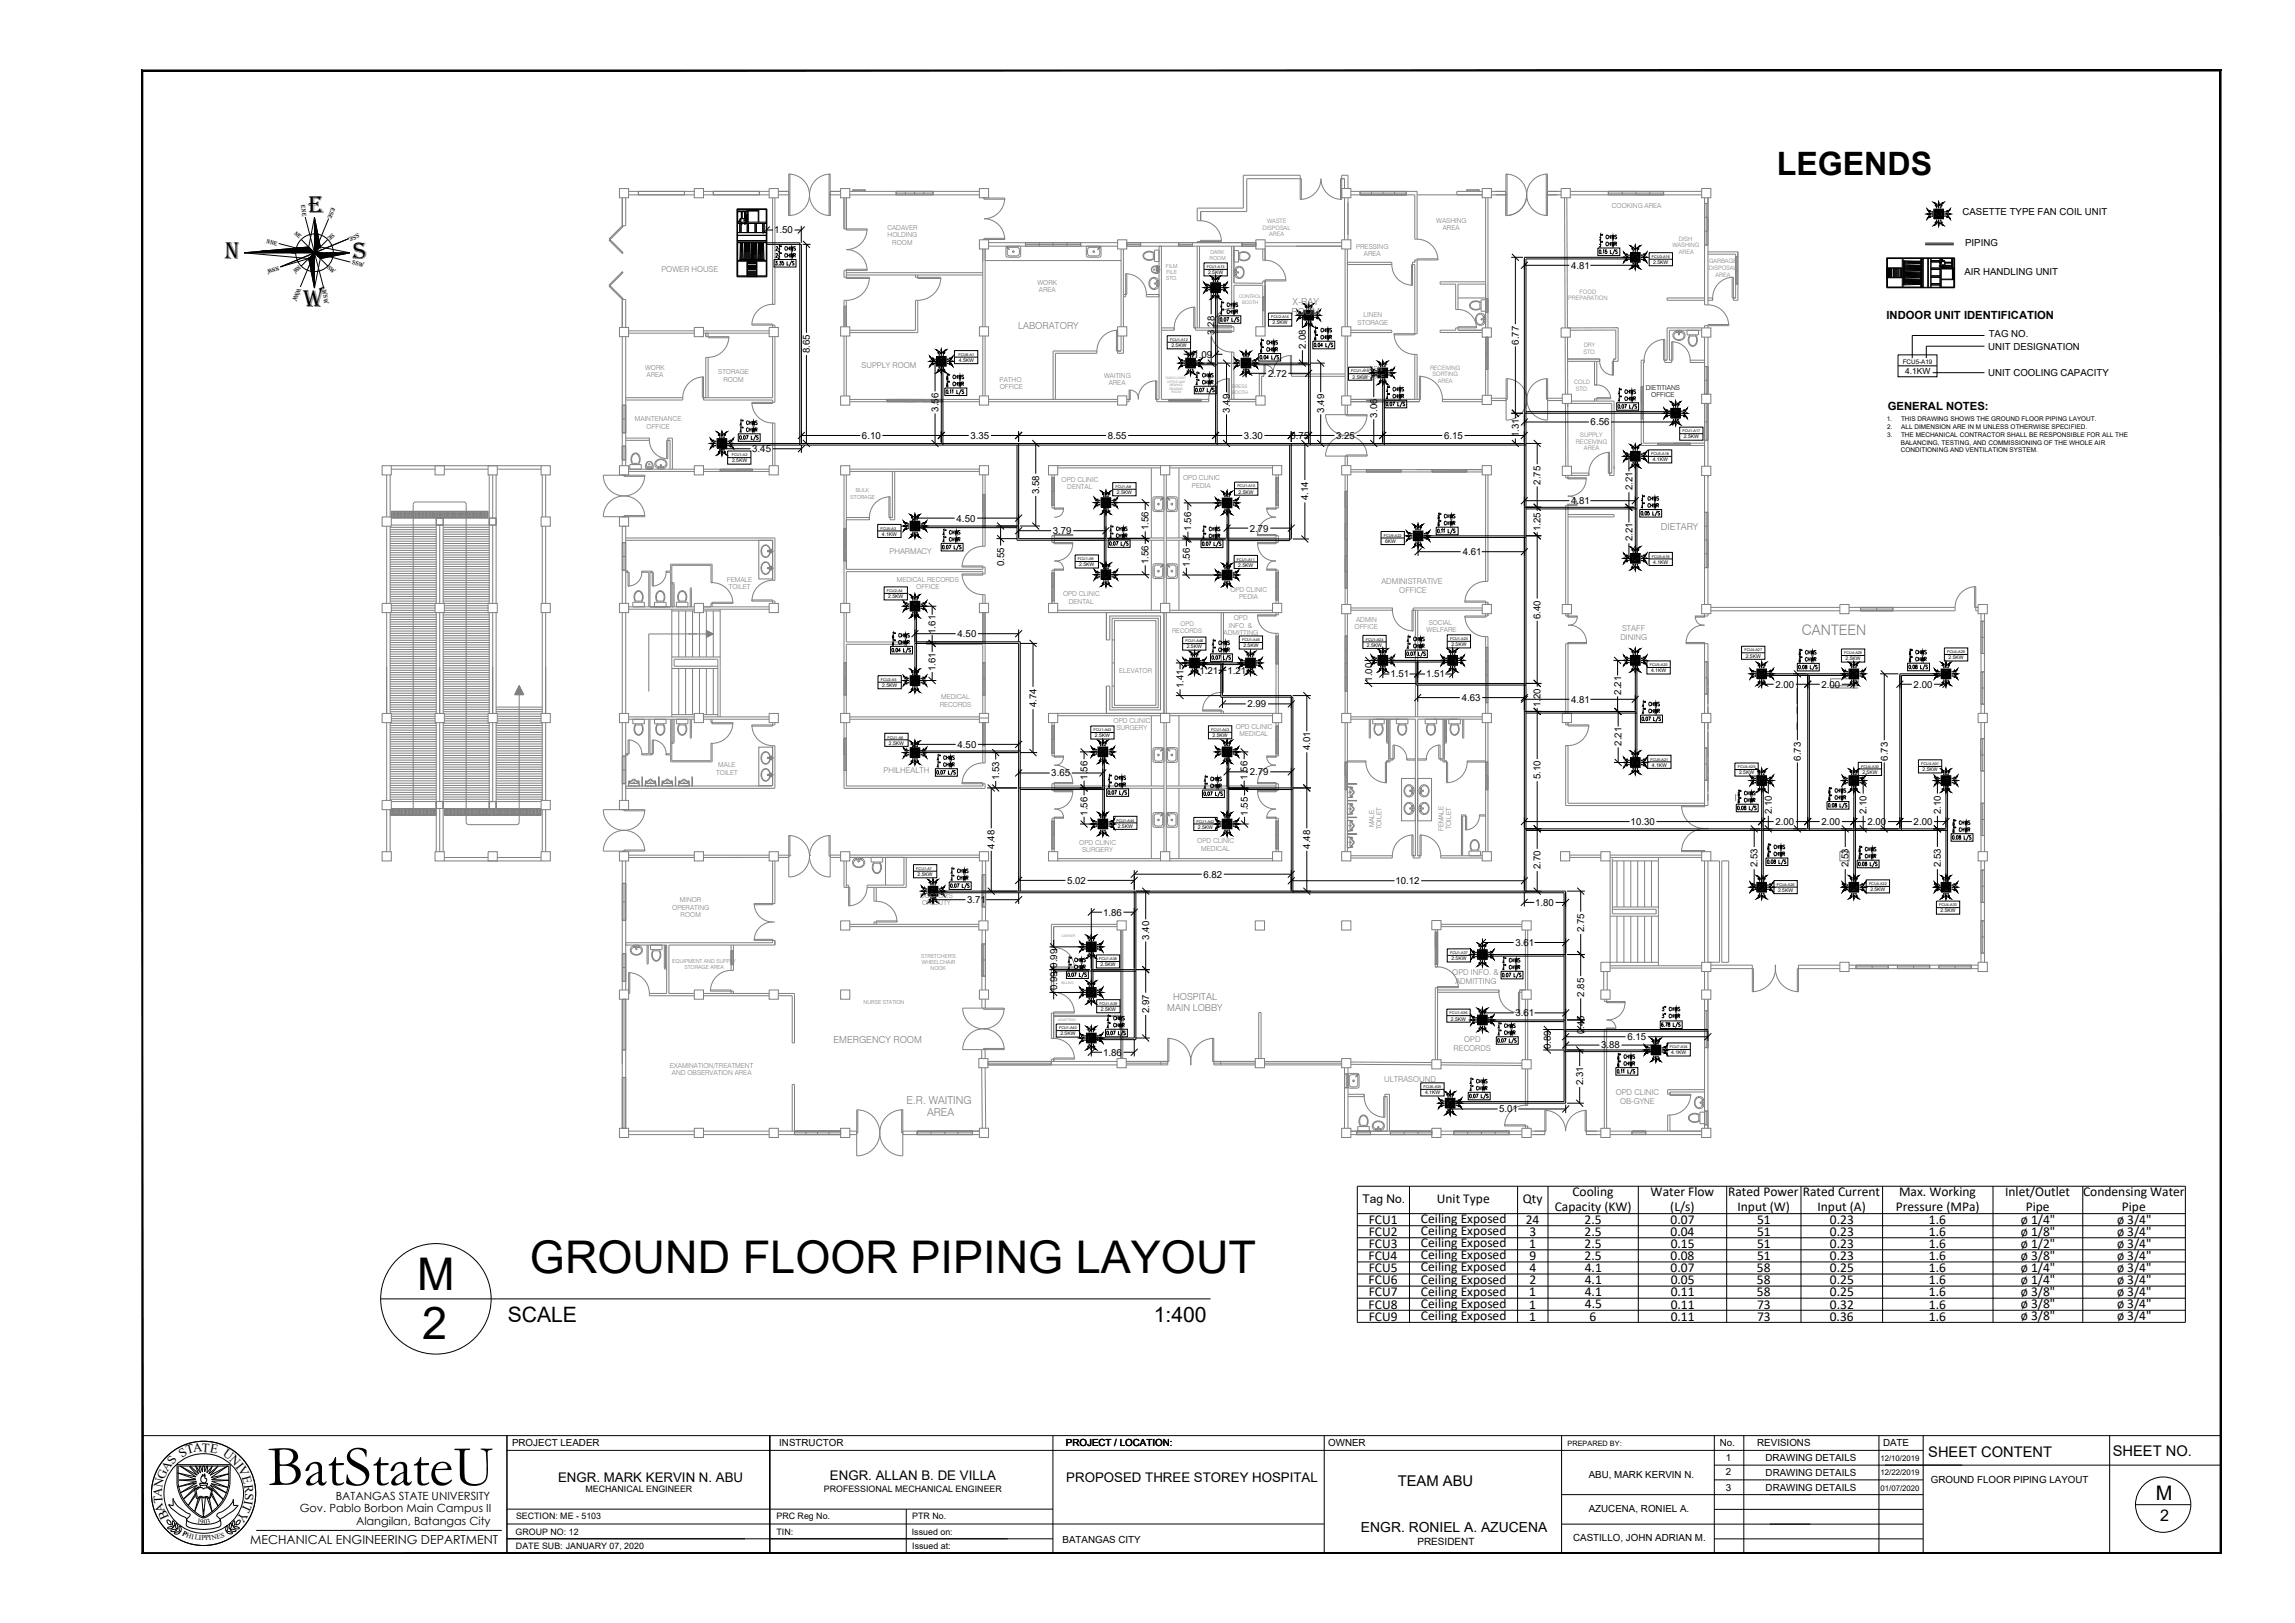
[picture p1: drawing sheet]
<svg xmlns="http://www.w3.org/2000/svg" width="420mm" height="297mm" viewBox="0 0 420 297" stroke-linecap="round" stroke-linejoin="round" font-family="sans-serif">
<defs><g id="words">
<text font-size="10.6" x="49" y="271.8">BatStateU</text>
<g font-size="8.2">
<text x="97" y="233">GROUND FLOOR PIPING LAYOUT</text>
<text x="76.4" y="236.1">M</text>
<text x="77.3" y="245.1">2</text>
</g>
<text font-size="5.9" x="325.3" y="32.1">LEGENDS</text>
<g font-size="4.5">
<text x="56.4" y="38.9">E</text>
<text x="41.1" y="47.3">N</text>
<text x="64.6" y="47.4">S</text>
<text x="55.5" y="56.2">W</text>
</g>
<g font-size="3.9">
<text x="92.9" y="241.9">SCALE</text>
<text x="211.2" y="241.9">1:400</text>
</g>
<text font-size="3.7" x="394.7" y="274.6">M</text>
<text font-size="2.9" x="395.5" y="278.3">2</text>
<g font-size="2.7">
<text x="353" y="266.7">SHEET CONTENT</text>
<text x="386.8" y="266.4">SHEET NO.</text>
<text x="255.9" y="271.9">TEAM ABU</text>
</g>
<text font-size="2.6" fill="#808080" x="329.9" y="116.1">CANTEEN</text>
<g font-size="2.5">
<text x="263" y="220.2">Unit Type</text>
<text x="278.8" y="220.2">Qty</text>
<text x="284.6" y="221.6">Capacity (KW)</text>
<text x="287.9" y="218.8">Cooling</text>
<text x="302.2" y="218.8">Water Flow</text>
<text x="305.8" y="221.7">(L/s)</text>
<text x="316.4" y="218.8">Rated Power</text>
<text x="318.1" y="221.6">Input (W)</text>
<text x="330.1" y="218.8">Rated Current</text>
<text x="332.7" y="221.6">Input (A)</text>
<text x="347.1" y="221.6">Pressure (MPa)</text>
<text x="347.7" y="218.9">Max. Working</text>
<text x="367.1" y="219">Inlet/Outlet</text>
<text x="370.9" y="221.6">Pipe</text>
<text x="381.3" y="218.9">Condensing Water</text>
<text x="388.5" y="221.5">Pipe</text>
<text x="250.6" y="224">FCU1</text>
<text x="250.6" y="226.2">FCU2</text>
<text x="260.1" y="223.8">Ceiling Exposed</text>
<text x="260.1" y="226.1">Ceiling Exposed</text>
<text x="279.3" y="224">24</text>
<text x="280" y="226.2">3</text>
<text x="290.1" y="224">2.5</text>
<text x="290.1" y="226.2">2.5</text>
<text x="305.8" y="226.2">0.04</text>
<text x="305.8" y="224">0.07</text>
<text x="321.7" y="224">51</text>
<text x="321.7" y="226.2">51</text>
<text x="335" y="224">0.23</text>
<text x="335" y="226.2">0.23</text>
<text x="353.1" y="224">1.6</text>
<text x="353.1" y="226.2">1.6</text>
<text x="370" y="223.9">ø 1/4&quot;</text>
<text x="370" y="226.2">ø 1/8&quot;</text>
<text x="387.6" y="223.9">ø 3/4&quot;</text>
<text x="387.6" y="226.2">ø 3/4&quot;</text>
<text x="250.5" y="230.6">FCU4</text>
<text x="250.6" y="228.4">FCU3</text>
<text x="250.6" y="232.9">FCU5</text>
<text x="260.1" y="228.3">Ceiling Exposed</text>
<text x="260.1" y="230.5">Ceiling Exposed</text>
<text x="260.1" y="232.7">Ceiling Exposed</text>
<text x="280" y="228.4">1</text>
<text x="280" y="232.9">4</text>
<text x="280" y="230.6">9</text>
<text x="290.1" y="228.4">2.5</text>
<text x="290.1" y="230.6">2.5</text>
<text x="290.1" y="232.9">4.1</text>
<text x="305.8" y="230.6">0.08</text>
<text x="305.8" y="232.9">0.07</text>
<text x="305.9" y="228.4">0.15</text>
<text x="321.6" y="232.9">58</text>
<text x="321.7" y="228.4">51</text>
<text x="321.7" y="230.6">51</text>
<text x="335" y="228.4">0.23</text>
<text x="335" y="230.6">0.23</text>
<text x="335" y="232.9">0.25</text>
<text x="353.1" y="228.4">1.6</text>
<text x="353.1" y="230.6">1.6</text>
<text x="353.1" y="232.9">1.6</text>
<text x="370" y="228.4">ø 1/2&quot;</text>
<text x="370" y="230.6">ø 3/8&quot;</text>
<text x="370" y="232.8">ø 1/4&quot;</text>
<text x="387.6" y="228.4">ø 3/4&quot;</text>
<text x="387.6" y="230.6">ø 3/4&quot;</text>
<text x="387.6" y="232.8">ø 3/4&quot;</text>
<text x="250.6" y="235.1">FCU6</text>
<text x="250.6" y="239.5">FCU8</text>
<text x="250.6" y="237.3">FCU7</text>
<text x="260.1" y="234.9">Ceiling Exposed</text>
<text x="260.1" y="237.1">Ceiling Exposed</text>
<text x="260.1" y="239.3">Ceiling Exposed</text>
<text x="280" y="237.3">1</text>
<text x="280" y="239.5">1</text>
<text x="280" y="235.1">2</text>
<text x="290.1" y="235.1">4.1</text>
<text x="290.1" y="237.3">4.1</text>
<text x="290.1" y="239.5">4.5</text>
<text x="305.9" y="235.1">0.05</text>
<text x="305.9" y="237.3">0.11</text>
<text x="305.9" y="239.5">0.11</text>
<text x="321.6" y="235.1">58</text>
<text x="321.6" y="237.3">58</text>
<text x="321.7" y="239.5">73</text>
<text x="335" y="239.5">0.32</text>
<text x="335" y="235.1">0.25</text>
<text x="335" y="237.3">0.25</text>
<text x="353.1" y="235.1">1.6</text>
<text x="353.1" y="237.3">1.6</text>
<text x="353.1" y="239.5">1.6</text>
<text x="370" y="235">ø 1/4&quot;</text>
<text x="370" y="237.2">ø 3/8&quot;</text>
<text x="370" y="239.4">ø 3/8&quot;</text>
<text x="387.6" y="235">ø 3/4&quot;</text>
<text x="387.6" y="237.2">ø 3/4&quot;</text>
<text x="387.6" y="239.4">ø 3/4&quot;</text>
<text x="250.6" y="241.7">FCU9</text>
<text x="260.1" y="241.5">Ceiling Exposed</text>
<text x="280" y="241.7">1</text>
<text x="291" y="241.7">6</text>
<text x="305.9" y="241.7">0.11</text>
<text x="321.7" y="241.7">73</text>
<text x="335" y="241.7">0.36</text>
<text x="353.1" y="241.7">1.6</text>
<text x="370" y="241.6">ø 3/8&quot;</text>
<text x="387.6" y="241.6">ø 3/4&quot;</text>
<text x="249.2" y="280.5">ENGR. RONIEL A. AZUCENA</text>
</g>
<g font-size="2.4">
<text x="102.2" y="271.2">ENGR. MARK KERVIN N. ABU</text>
<text x="151.9" y="270.9">ENGR. ALLAN B. DE VILLA</text>
<text x="195.2" y="271.3">PROPOSED THREE STOREY HOSPITAL</text>
</g>
<g font-size="2.3">
<text x="30.6" y="269.4" transform="rotate(-56 30.6 269.4)">A</text>
<text x="31.7" y="268.1" transform="rotate(-57 31.7 268.1)">S</text>
<text x="33.3" y="266.8" transform="rotate(-33 33.3 266.8)">S</text>
<text x="34.3" y="266.2" transform="rotate(-15 34.3 266.2)">T</text>
<text x="35.4" y="265.8" transform="rotate(-6 35.4 265.8)">A</text>
<text x="36.9" y="265.7" transform="rotate(3 36.9 265.7)">T</text>
<text x="38.4" y="265.8" transform="rotate(11 38.4 265.8)">E</text>
<text x="40.7" y="266.4" transform="rotate(36 40.7 266.4)">U</text>
<text x="41.9" y="267.3" transform="rotate(46 41.9 267.3)">N</text>
<text x="43.1" y="268.4" transform="rotate(52 43.1 268.4)">I</text>
<text x="43.5" y="268.9" transform="rotate(62 43.5 268.9)">V</text>
<text x="29.6" y="274" transform="rotate(-85 29.6 274)">A</text>
<text x="29.7" y="272.3" transform="rotate(-78 29.7 272.3)">N</text>
<text x="29.8" y="275.1" transform="rotate(-94 29.8 275.1)">T</text>
<text x="30.1" y="270.9" transform="rotate(-66 30.1 270.9)">G</text>
<text x="44.3" y="270.3" transform="rotate(75 44.3 270.3)">E</text>
<text x="44.7" y="275.2" transform="rotate(114 44.7 275.2)">T</text>
<text x="44.7" y="271.7" transform="rotate(84 44.7 271.7)">R</text>
<text x="44.8" y="274.5" transform="rotate(100 44.8 274.5)">I</text>
<text x="44.9" y="273.2" transform="rotate(94 44.9 273.2)">S</text>
<text x="30.3" y="276.5" transform="rotate(-110 30.3 276.5)">A</text>
<text x="31" y="277.7" transform="rotate(-115 31 277.7)">B</text>
<text x="44.1" y="276.5" transform="rotate(122 44.1 276.5)">Y</text>
<text x="45.8" y="282.6">MECHANICAL ENGINEERING DEPARTMENT</text>
</g>
<text font-size="2.2" x="249.4" y="220.2">Tag No.</text>
<g font-size="2.1">
<text x="345.4" y="58.5">INDOOR UNIT IDENTIFICATION</text>
<text x="345.6" y="75.1">GENERAL NOTES:</text>
<text x="61.5" y="274.5">BATANGAS STATE UNIVERSITY</text>
<text x="54.9" y="276.8">Gov. Pablo Borbon Main Campus II</text>
<text x="65.2" y="279.1">Alangilan, Batangas City</text>
</g>
<g font-size="2" fill="#808080">
<text x="166" y="202">E.R. WAITING</text>
<text x="169.7" y="204.2">AREA</text>
</g>
<g font-size="1.8">
<text x="359.3" y="39.4">CASETTE TYPE FAN COIL UNIT</text>
<text x="141.7" y="42.7">1.50</text>
<text x="359.8" y="45">PIPING</text>
<text x="287.7" y="49.2">4.81</text>
<text x="359.6" y="50.3">AIR HANDLING UNIT</text>
<text x="148.3" y="64.7" transform="rotate(-90 148.3 64.7)">8.65</text>
<text x="218.5" y="65.5">1.09</text>
<text x="222.4" y="61.3" transform="rotate(-90 222.4 61.3)">3.28</text>
<text x="239.1" y="63.8" transform="rotate(-90 239.1 63.8)">2.08</text>
<text x="278" y="63.1" transform="rotate(-90 278 63.1)">6.77</text>
<text x="364" y="64">UNIT DESIGNATION</text>
<text x="364.1" y="61.7">TAG NO.</text>
<text x="232.1" y="69">2.72</text>
<text x="364" y="68.8">UNIT COOLING CAPACITY</text>
<text x="171.8" y="75.4" transform="rotate(-90 171.8 75.4)">3.56</text>
<text x="225.2" y="75.5" transform="rotate(-90 225.2 75.5)">3.49</text>
<text x="242.4" y="75.5" transform="rotate(-90 242.4 75.5)">3.49</text>
<text x="252.1" y="76.4" transform="rotate(-90 252.1 76.4)">3.06</text>
<text x="291.2" y="77.9">6.56</text>
<text x="137.7" y="82.7">3.45</text>
<text x="157.8" y="80.3">6.10</text>
<text x="177.7" y="80.3">3.35</text>
<text x="202.8" y="80.3">8.55</text>
<text x="227.7" y="80.3">3.30</text>
<text x="236.3" y="80.3">0.75</text>
<text x="244.6" y="80.3">3.25</text>
<text x="264.4" y="80.3">6.15</text>
<text x="278" y="80.1" transform="rotate(-90 278 80.1)">1.31</text>
<text x="282" y="88.7" transform="rotate(-90 282 88.7)">2.75</text>
<text x="298.8" y="89.8" transform="rotate(-90 298.8 89.8)">2.21</text>
<text x="175.1" y="95.4">4.50</text>
<text x="190.2" y="90.4" transform="rotate(-90 190.2 90.4)">3.58</text>
<text x="239.5" y="91.6" transform="rotate(-90 239.5 91.6)">4.14</text>
<text x="287.7" y="92.3">4.81</text>
<text x="192.8" y="97.8">3.79</text>
<text x="210.3" y="97.1" transform="rotate(-90 210.3 97.1)">1.56</text>
<text x="218.1" y="97.1" transform="rotate(-90 218.1 97.1)">1.56</text>
<text x="228.8" y="97.3">2.79</text>
<text x="267.8" y="101.6">4.61</text>
<text x="282" y="97.2" transform="rotate(-90 282 97.2)">1.25</text>
<text x="298.8" y="99.1" transform="rotate(-90 298.8 99.1)">2.21</text>
<text x="183.8" y="103.6" transform="rotate(-90 183.8 103.6)">0.55</text>
<text x="210.3" y="103.3" transform="rotate(-90 210.3 103.3)">1.56</text>
<text x="217.8" y="103.7" transform="rotate(-90 217.8 103.7)">1.56</text>
<text x="282" y="113.3" transform="rotate(-90 282 113.3)">6.40</text>
<text x="171.3" y="116" transform="rotate(-90 171.3 116)">1.61</text>
<text x="175.3" y="116.6">4.50</text>
<text x="171.3" y="122.8" transform="rotate(-90 171.3 122.8)">1.61</text>
<text x="216.7" y="126" transform="rotate(-90 216.7 126)">1.41</text>
<text x="219.6" y="123.3">1.21</text>
<text x="224.7" y="123.3">1.21</text>
<text x="251.2" y="124.8" transform="rotate(-90 251.2 124.8)">1.00</text>
<text x="254.6" y="124">1.51</text>
<text x="261.1" y="124">1.51</text>
<text x="325" y="125.9">2.00</text>
<text x="333.5" y="125.9">2.00</text>
<text x="350.3" y="125.9">2.00</text>
<text x="189.8" y="129.4" transform="rotate(-90 189.8 129.4)">4.74</text>
<text x="228.4" y="129.5">2.99</text>
<text x="267.6" y="128.3">4.63</text>
<text x="282" y="129.4" transform="rotate(-90 282 129.4)">1.20</text>
<text x="287.7" y="128.6">4.81</text>
<text x="296.8" y="127.1" transform="rotate(-90 296.8 127.1)">2.21</text>
<text x="175.3" y="136.9">4.50</text>
<text x="239.9" y="137.3" transform="rotate(-90 239.9 137.3)">4.01</text>
<text x="296.9" y="136.5" transform="rotate(-90 296.9 136.5)">2.21</text>
<text x="182.9" y="142.8" transform="rotate(-90 182.9 142.8)">1.53</text>
<text x="192.5" y="142.1">3.65</text>
<text x="199.1" y="142.7" transform="rotate(-90 199.1 142.7)">1.56</text>
<text x="228.4" y="142.7" transform="rotate(-90 228.4 142.7)">1.56</text>
<text x="228.8" y="141.9">2.79</text>
<text x="282" y="142.7" transform="rotate(-90 282 142.7)">5.10</text>
<text x="329.7" y="139.2" transform="rotate(-90 329.7 139.2)">6.73</text>
<text x="345.6" y="139.2" transform="rotate(-90 345.6 139.2)">6.73</text>
<text x="199.1" y="149.3" transform="rotate(-90 199.1 149.3)">1.56</text>
<text x="228.5" y="149.3" transform="rotate(-90 228.5 149.3)">1.55</text>
<text x="324.4" y="149" transform="rotate(-90 324.4 149)">2.10</text>
<text x="341.7" y="149" transform="rotate(-90 341.7 149)">2.10</text>
<text x="355.3" y="149" transform="rotate(-90 355.3 149)">2.10</text>
<text x="182.1" y="155.3" transform="rotate(-90 182.1 155.3)">4.48</text>
<text x="239.9" y="155.3" transform="rotate(-90 239.9 155.3)">4.48</text>
<text x="298.5" y="151">10.30</text>
<text x="325" y="151">2.00</text>
<text x="333.5" y="151">2.00</text>
<text x="341.9" y="151">2.00</text>
<text x="350.3" y="151">2.00</text>
<text x="195.4" y="161.8">5.02</text>
<text x="220.3" y="160.6">6.82</text>
<text x="255.5" y="161.8">10.12</text>
<text x="282" y="159.1" transform="rotate(-90 282 159.1)">2.70</text>
<text x="321.8" y="158.7" transform="rotate(-90 321.8 158.7)">2.53</text>
<text x="338.4" y="158.7" transform="rotate(-90 338.4 158.7)">2.53</text>
<text x="355.3" y="158.7" transform="rotate(-90 355.3 158.7)">2.53</text>
<text x="177.1" y="165.3">3.71</text>
<text x="202" y="167.6">1.86</text>
<text x="281.1" y="165.8">1.80</text>
<text x="210.4" y="172" transform="rotate(-90 210.4 172)">3.40</text>
<text x="277.4" y="173.1">3.61</text>
<text x="290" y="170.6" transform="rotate(-90 290 170.6)">2.75</text>
<text x="193.5" y="177.1" transform="rotate(-90 193.5 177.1)">0.99</text>
<text x="193.5" y="181.3" transform="rotate(-90 193.5 181.3)">0.99</text>
<text x="210.4" y="185.4" transform="rotate(-90 210.4 185.4)">2.97</text>
<text x="277.4" y="186">3.61</text>
<text x="290" y="182.4" transform="rotate(-90 290 182.4)">2.85</text>
<text x="290" y="189.3" transform="rotate(-90 290 189.3)">0.45</text>
<text x="293.1" y="191.9">3.88</text>
<text x="297.9" y="190.4">6.15</text>
<text x="202" y="193.2">1.86</text>
<text x="283.9" y="192" transform="rotate(-90 283.9 192)">0.89</text>
<text x="274.5" y="203.6">5.01</text>
<text x="289.8" y="198.6" transform="rotate(-90 289.8 198.6)">2.31</text>
<text x="93.7" y="264.6">PROJECT LEADER</text>
<text x="142.7" y="264.7">INSTRUCTOR</text>
<text x="195.1" y="264.7">PROJECT / LOCATION:</text>
<text x="243.2" y="264.7">OWNER</text>
<text x="314.9" y="264.7">No.</text>
<text x="316" y="267.3">1</text>
<text x="321.7" y="264.7">REVISIONS</text>
<text x="323.2" y="267.4">DRAWING DETAILS</text>
<text x="344.7" y="264.7">DATE</text>
<text x="290.9" y="270.5">ABU, MARK KERVIN N.</text>
<text x="316" y="270">2</text>
<text x="316" y="272.9">3</text>
<text x="323.2" y="270.1">DRAWING DETAILS</text>
<text x="323.2" y="272.9">DRAWING DETAILS</text>
<text x="353.5" y="271.4">GROUND FLOOR PIPING LAYOUT</text>
<text x="290.9" y="276.8">AZUCENA, RONIEL A.</text>
<text x="194.5" y="282.4">BATANGAS CITY</text>
<text x="259.5" y="282.8">PRESIDENT</text>
<text x="288" y="282.1">CASTILLO, JOHN ADRIAN M.</text>
</g>
<g font-size="1.8" fill="#808080">
<text x="236.4" y="57.7">ROOM</text>
<text x="236.6" y="55.7">X-RAY</text>
<text x="186.4" y="60.2">LABORATORY</text>
<text x="304.1" y="96.9">DIETARY</text>
<text x="213.7" y="185">MAIN LOBBY</text>
<text x="214.8" y="183">HOSPITAL</text>
<text x="152.6" y="190.9">EMERGENCY ROOM</text>
</g>
<g font-size="1.6">
<text x="107.2" y="273">MECHANICAL ENGINEER</text>
<text x="150.8" y="273">PROFESSIONAL MECHANICAL ENGINEER</text>
<text x="94.4" y="280.8">GROUP NO: 12</text>
<text x="94.5" y="278">SECTION: ME - 5103</text>
<text x="142.2" y="278.1">PRC Reg No.</text>
<text x="142.2" y="280.9">TIN:</text>
<text x="166.9" y="280.8">Issued on:</text>
<text x="167" y="278">PTR No.</text>
<text x="94.5" y="283.6">DATE SUB: JANUARY 07, 2020</text>
<text x="167" y="283.6">Issued at:</text>
</g>
<g font-size="1.5" fill="#808080">
<text x="121.1" y="49.8">POWER HOUSE</text>
<text x="157.7" y="67.3">SUPPLY ROOM</text>
<text x="162.9" y="101.3">PHARMACY</text>
<text x="252.9" y="106.9">ADMINISTRATIVE</text>
<text x="256.2" y="108.5">OFFICE</text>
<text x="296.7" y="117.1">DINING</text>
<text x="297" y="115.5">STAFF</text>
<text x="161.8" y="141.5">PHILHEALTH</text>
<text x="265.9" y="178.5">OPD INFO. &amp;</text>
<text x="266.4" y="180.1">ADMITTING</text>
<text x="268.1" y="190.7">OPD</text>
<text x="253.4" y="198">ULTRASOUND</text>
<text x="266.1" y="192.3">RECORDS</text>
<text x="295.8" y="200.4">OPD CLINIC</text>
<text x="296.6" y="202">OB-GYNE</text>
</g>
<text font-size="1.5" x="348.8" y="68.4">4.1KW</text>
<g font-size="1.4">
<text x="344.2" y="267.3">12/10/2019</text>
<text x="344.3" y="270">12/22/2019</text>
<text x="344.3" y="272.8">01/07/2020</text>
</g>
<g font-size="1.3">
<text x="287" y="264.6">PREPARED BY:</text>
<text x="33.3" y="280.9" transform="rotate(28 33.3 280.9)">P</text>
<text x="34" y="281.3" transform="rotate(18 34 281.3)">H</text>
<text x="35" y="281.6" transform="rotate(10 35 281.6)">I</text>
<text x="35.6" y="281.7" transform="rotate(9 35.6 281.7)">L</text>
<text x="36.1" y="278.7" transform="rotate(9 36.1 278.7)">1</text>
<text x="36.4" y="281.9" transform="rotate(1 36.4 281.9)">I</text>
<text x="36.7" y="278.8">90</text>
<text x="36.9" y="281.9">P</text>
<text x="37.6" y="281.9" transform="rotate(-8 37.6 281.9)">PI</text>
<text x="38" y="278.8" transform="rotate(-15 38 278.8)">3</text>
<text x="38.8" y="281.8" transform="rotate(-13 38.8 281.8)">N</text>
<text x="39.8" y="281.6" transform="rotate(-14 39.8 281.6)">ES</text>
</g>
<g font-size="1.2" fill="#808080">
<text x="262.9" y="40.8">WASHING</text>
<text x="295.1" y="38.1">COOKING AREA</text>
<text x="162.5" y="42">CADAVER</text>
<text x="162.5" y="43.4">HOLDING</text>
<text x="163.4" y="44.8">ROOM</text>
<text x="248.3" y="45.5">PRESSING</text>
<text x="249.7" y="46.9">AREA</text>
<text x="264.1" y="42.2">AREA</text>
<text x="189.9" y="52.2">WORK</text>
<text x="190.2" y="53.5">AREA</text>
<text x="248.5" y="59.4">STORAGE</text>
<text x="249.6" y="58">LINEN</text>
<text x="118.1" y="67.7">WORK</text>
<text x="118.4" y="69">AREA</text>
<text x="131.5" y="68.5">STORAGE</text>
<text x="132.4" y="69.9">ROOM</text>
<text x="183" y="69.9">PATHO.</text>
<text x="183" y="71.3">OFFICE</text>
<text x="202.1" y="69.1">WAITING</text>
<text x="203" y="70.5">AREA</text>
<text x="249.3" y="69.3">OFFICE</text>
<text x="249.7" y="68">LINEN</text>
<text x="116.2" y="77.1">MAINTENANCE</text>
<text x="118.4" y="78.4">OFFICE</text>
<text x="194.4" y="88.2">OPD CLINIC</text>
<text x="195.4" y="89.6">DENTAL</text>
<text x="216.6" y="87.9">OPD CLINIC</text>
<text x="218.2" y="89.2">PEDIA</text>
<text x="133.1" y="106.5">FEMALE</text>
<text x="133.4" y="107.9">TOILET</text>
<text x="164.2" y="106.5">MEDICAL RECORDS</text>
<text x="167.7" y="107.8">OFFICE</text>
<text x="194.6" y="109.1">OPD CLINIC</text>
<text x="195.7" y="110.5">DENTAL</text>
<text x="225.3" y="108.4">OPD CLINIC</text>
<text x="225.9" y="113.5">OPD</text>
<text x="226.9" y="109.7">PEDIA</text>
<text x="248.3" y="113.8">ADMIN</text>
<text x="214.6" y="115.9">RECORDS</text>
<text x="216.1" y="114.6">OPD</text>
<text x="224" y="116.2">ADMITTING</text>
<text x="225" y="114.9">INFO. &amp;</text>
<text x="248" y="115.2">OFFICE</text>
<text x="261.2" y="115.7">WELFARE</text>
<text x="261.6" y="114.4">SOCIAL</text>
<text x="204.9" y="123.2">ELEVATOR</text>
<text x="172" y="129.4">RECORDS</text>
<text x="172.3" y="128">MEDICAL</text>
<text x="203.9" y="132.3">OPD CLINIC</text>
<text x="204.4" y="133.6">SURGERY</text>
<text x="226.2" y="133.4">OPD CLINIC</text>
<text x="226.9" y="134.7">MEDICAL</text>
<text x="131.1" y="141.8">TOILET</text>
<text x="131.5" y="140.4">MALE</text>
<text x="197.6" y="154.6">OPD CLINIC</text>
<text x="198.1" y="156">SURGERY</text>
<text x="219.2" y="154.4">OPD CLINIC</text>
<text x="219.9" y="155.7">MEDICAL</text>
<text x="251.6" y="151.4" transform="rotate(-90 251.6 151.4)">MALE</text>
<text x="252.9" y="151.8" transform="rotate(-90 252.9 151.8)">TOILET</text>
<text x="264.3" y="152.2" transform="rotate(-90 264.3 152.2)">FEMALE</text>
<text x="265.7" y="151.8" transform="rotate(-90 265.7 151.8)">TOILET</text>
<text x="123.1" y="166.5">OPERATING</text>
<text x="124.5" y="165.1">MINOR</text>
<text x="124.6" y="167.9">ROOM</text>
<text x="168.4" y="164.3">DOCTOR'S</text>
<text x="168.8" y="165.7">ON DUTY</text>
<text x="122.6" y="195.4">EXAMINATION/TREATMENT</text>
<text x="123" y="196.8">AND OBSERVATION AREA</text>
</g>
<g font-size="1.2">
<text x="301.3" y="71.4">DIETITIANS</text>
<text x="348.4" y="66.6">FCU5-A19</text>
<text x="302.3" y="72.7">OFFICE</text>
<text x="345.4" y="77.1">1.</text>
<text x="348" y="77.1">THIS DRAWING SHOWS THE GROUND FLOOR PIPING LAYOUT.</text>
<text x="345.5" y="79.9">3.</text>
<text x="345.5" y="78.5">2.</text>
<text x="348" y="81.4">BALANCING, TESTING, AND COMMISSIONING OF THE WHOLE AIR</text>
<text x="348" y="82.8">CONDITIONING AND VENTILATION SYSTEM.</text>
<text x="348" y="79.9">THE MECHANICAL CONTRACTOR SHALL BE RESPONSIBLE FOR ALL THE</text>
<text x="348.1" y="78.5">ALL DIMENSION ARE IN M UNLESS OTHERWISE SPECIFIED.</text>
</g>
<g font-size="1.1">
<text x="55.1" y="37.6" transform="rotate(81 55.1 37.6)">ene</text>
<text x="60.7" y="38" transform="rotate(112 60.7 38)">ese</text>
<text x="48.7" y="44.5" transform="rotate(14 48.7 44.5)">nne</text>
<text x="53.8" y="42.8" transform="rotate(45 53.8 42.8)">nE</text>
<text x="60.8" y="42.6" transform="rotate(135 60.8 42.6)">se</text>
<text x="65.6" y="42.7" transform="rotate(157 65.6 42.7)">sse</text>
<text x="50.9" y="48.6" transform="rotate(158 50.9 48.6)">nnw</text>
<text x="54.4" y="52.6" transform="rotate(113 54.4 52.6)">wnw</text>
<text x="54.7" y="48.4" transform="rotate(135 54.7 48.4)">nw</text>
<text x="59" y="53.1" transform="rotate(81 59 53.1)">wsw</text>
<text x="59.8" y="49" transform="rotate(45 59.8 49)">sw</text>
<text x="64.4" y="48.4" transform="rotate(14 64.4 48.4)">ssw</text>
</g>
<g font-size="1.1" fill="#808080">
<text x="232" y="40.8">WASTE</text>
<text x="231.2" y="42">DISPOSAL</text>
<text x="232.4" y="43.2">AREA</text>
<text x="306.2" y="45.3">WASHING</text>
<text x="307.4" y="44.1">DISH</text>
<text x="307.4" y="46.4">AREA</text>
<text x="289.2" y="53.8">FOOD</text>
<text x="312.8" y="49.4">DISPOSAL</text>
<text x="312.9" y="48.2">GARBAGE</text>
<text x="314.1" y="50.6">AREA</text>
<text x="287.1" y="55">PREPARATION</text>
<text x="289.9" y="64.8">STO.</text>
<text x="290" y="63.6">DRY</text>
<text x="261.8" y="67.7">RECEIVING</text>
<text x="262.3" y="68.9">SORTING</text>
<text x="263.2" y="70.1">AREA</text>
<text x="288.2" y="70.3">COLD</text>
<text x="288.5" y="71.5">STO.</text>
<text x="288.5" y="81.2">RECEIVING</text>
<text x="289.3" y="79.9">SUPPLY</text>
<text x="290" y="82.4">AREA</text>
</g>
<g font-size="1" fill="#808080">
<text x="221.5" y="47.6">ROOM</text>
<text x="221.6" y="46.6">DARK</text>
<text x="213.5" y="49.1">FILM</text>
<text x="213.5" y="51.3">STO.</text>
<text x="213.6" y="50.2">FILE</text>
<text x="155.7" y="91.2">STORAGE</text>
<text x="156.7" y="90.1">BULK</text>
<text x="123.1" y="176.2">EQUIPMENT AND SUPPLY</text>
<text x="125.3" y="177.3">STORAGE AREA</text>
<text x="168.7" y="175.3">STRETCHER'S</text>
<text x="168.8" y="176.4">WHEELCHAIR</text>
<text x="170.4" y="177.5">NOOK</text>
<text x="158.1" y="183.7">NURSE STATION</text>
</g>
<g font-size=".9">
<text x="221.2" y="50.2">2.5KW</text>
<text x="302.7" y="48.3">2.5KW</text>
<text x="233" y="59.4">2.5KW</text>
<text x="214.5" y="63.5">2.5KW</text>
<text x="175.5" y="66.2">4.5KW</text>
<text x="247.6" y="69.3">2.5KW</text>
<text x="308.3" y="80.2">2.5KW</text>
<text x="134" y="84.6">2.5KW</text>
<text x="302.6" y="84.4">4.1KW</text>
<text x="204.5" y="90.4">2.5KW</text>
<text x="226.8" y="90.3">2.5KW</text>
<text x="161.5" y="98.1">4.1KW</text>
<text x="253.6" y="99.4">6KW</text>
<text x="197.6" y="103.6">2.5KW</text>
<text x="226.7" y="103.7">2.5KW</text>
<text x="302.7" y="103.2">4.1KW</text>
<text x="162.6" y="109.5">2.5KW</text>
<text x="217.3" y="118.7">2.5KW</text>
<text x="227.6" y="118.5">2.5KW</text>
<text x="250.3" y="118.4">2.5KW</text>
<text x="265.7" y="118.3">2.5KW</text>
<text x="161.5" y="125.7">2.5KW</text>
<text x="302.3" y="123">4.1KW</text>
<text x="319.6" y="120.4">2.5KW</text>
<text x="337.9" y="120.9">2.5KW</text>
<text x="356.7" y="120.7">2.5KW</text>
<text x="162.7" y="136.3">2.5KW</text>
<text x="200.5" y="135">2.5KW</text>
<text x="222" y="134.9">2.5KW</text>
<text x="302.4" y="140.3">4.1KW</text>
<text x="318.4" y="141.7">2.5KW</text>
<text x="341" y="141.6">2.5KW</text>
<text x="352" y="141.1">2.5KW</text>
<text x="204.6" y="151.5">2.5KW</text>
<text x="219.3" y="151.7">2.5KW</text>
<text x="168" y="160.3">2.5KW</text>
<text x="325.5" y="163.2">2.5KW</text>
<text x="342.4" y="163.1">2.5KW</text>
<text x="355.3" y="167">2.5KW</text>
<text x="201.5" y="176.9">2.5KW</text>
<text x="265.7" y="175.7">2.5KW</text>
<text x="201.5" y="185">2.5KW</text>
<text x="194.1" y="189.5">2.5KW</text>
<text x="265.6" y="186.8">2.5KW</text>
<text x="306" y="193">4.1KW</text>
<text x="260.9" y="200.3">4.1KW</text>
</g>
<g font-size=".9" fill="#808080">
<text x="226.8" y="54.6">CONTROL</text>
<text x="227.4" y="55.6">BOOTH</text>
<text x="225.6" y="71.1">DRESS</text>
<text x="225.5" y="72">BOOTH</text>
</g>
<g font-size=".7">
<text x="302.4" y="47.2">FCU3-A16</text>
<text x="220.9" y="49.1">FCU1-A13</text>
<text x="232.7" y="58.3">FCU2-A14</text>
<text x="175.5" y="65.1">FCU8-A1</text>
<text x="214.2" y="62.4">FCU1-A12</text>
<text x="247.4" y="68.2">FCU1-A15</text>
<text x="134" y="83.5">FCU1-A2</text>
<text x="302.3" y="83.3">FCU5-A18</text>
<text x="308" y="79.1">FCU1-A17</text>
<text x="204.2" y="89.3">FCU1-A8</text>
<text x="226.5" y="89.2">FCU1-A10</text>
<text x="161.2" y="96.9">FCU5-A3</text>
<text x="253.4" y="98.2">FCU9-A22</text>
<text x="197.3" y="102.5">FCU1-A9</text>
<text x="226.5" y="102.6">FCU1-A11</text>
<text x="302.4" y="102.1">FCU5-A19</text>
<text x="162.4" y="108.4">FCU2-A4</text>
<text x="217" y="117.5">FCU1-A46</text>
<text x="227.4" y="117.4">FCU1-A45</text>
<text x="250" y="117.2">FCU1-A24</text>
<text x="265.5" y="117.1">FCU1-A23</text>
<text x="319.4" y="119.2">FCU4-A27</text>
<text x="337.6" y="119.7">FCU4-A28</text>
<text x="356.5" y="119.5">FCU4-A29</text>
<text x="161.3" y="124.6">FCU2-A5</text>
<text x="302" y="121.9">FCU5-A20</text>
<text x="162.5" y="135.2">FCU1-A6</text>
<text x="200.2" y="133.8">FCU1-A43</text>
<text x="221.8" y="133.8">FCU1-A43</text>
<text x="302.2" y="139.2">FCU5-A21</text>
<text x="318.1" y="140.6">FCU4-A25</text>
<text x="340.7" y="140.5">FCU4-A30</text>
<text x="351.7" y="140">FCU4-A31</text>
<text x="204.4" y="150.4">FCU1-A44</text>
<text x="219.1" y="150.6">FCU1-A42</text>
<text x="167.8" y="159.2">FCU1-A7</text>
<text x="342.2" y="162">FCU4-A32</text>
<text x="325.3" y="162.1">FCU4-A26</text>
<text x="355" y="165.9">FCU4-A33</text>
<text x="201.2" y="175.7">FCU1-A38</text>
<text x="265.5" y="174.6">FCU1-A37</text>
<text x="201.3" y="183.9">FCU1-A39</text>
<text x="265.4" y="185.6">FCU1-A36</text>
<text x="193.9" y="188.4">FCU1-A40</text>
<text x="305.7" y="191.8">FCU7-A34</text>
<text x="260.6" y="199.1">FCU6-A35</text>
</g>
<g font-size=".6" fill="#808080">
<text x="213.5" y="69.4">RADIOLOGIST</text>
<text x="213.7" y="70">OFFICE AND</text>
<text x="214.1" y="70.7">VIEWING/</text>
<text x="214.1" y="71.3">READING</text>
<text x="214.5" y="71.9">ROOM</text>
<text x="194.3" y="171.4">CASHIER</text>
<text x="194.3" y="180.1">BILLING</text>
<text x="193.7" y="186.9">ADMITTING</text>
</g>
</g></defs>
<!-- layer: 0 -->
<g fill="none" stroke="#808080" stroke-width=".18">
<path d="M113.4 34.5h1.7v1.7h-1.7zM113.9 36.2v5.1h.7v-5.1M115.1 35.7h12M115.1 35h12M116.9 35h8.4v.7h-8.4zM116.9 35v.7M125.3 35v.7M127.1 34.5h1.7v1.7h-1.7zM128.8 35.7h12M128.8 35h12M130.6 35h8.4v.7h-8.4zM130.6 35v.7"/>
<path d="M139 35v.7M140.8 34.5h1.7v1.7h-1.7zM141.4 36.2v19.5h.5v-19.5M142.5 35.7h2.1M142.5 35h1.9M144.4 31.9v7.6M144.4 31.9h.2v7.6h-.2M144.4 31.9a3.8 3.8 0 0 1 3.8 3.8 3.8 3.8 0 0 1-3.8 3.8M151.8 35.7h2.1M152 35h1.9M152 31.9v7.6M152 31.9h-.2v7.6h.2"/>
<path d="M152 31.9a3.8 3.8 0 0 0-3.8 3.8 3.8 3.8 0 0 0 3.8 3.8M153.9 34.5h1.7v1.7h-1.7zM154.5 36.2v5.7h4.2M154.9 36.2v5.9h3.8v-.2M155.6 35.7h23.7M155.6 35h23.7M156.1 35v-.3l.1 .3M156.2 34.8h2.1M156.2 34.7h2.1M158.3 35v-.3l.1 .3M164.1 35h6.7v.7h-6.7zM164.1 35.3h6.7"/>
<path d="M164.1 35v.7M165.7 35v.7M167.4 35v.7M169.1 35v.7M170.8 35v.7M179.3 34.5h1.7v1.7h-1.7zM179.9 36.2h4M180.1 36.2v.3h3.8v-.3M180.4 36.2h.1M183.9 36.2a3.8 3.8 0 0 1-3.8 3.8 3.8 3.8 0 0 1 3.8 3.8M238 36.5v-4.4h-10.4v6h-8.4v2.3h.6M238 36.5a3.8 3.8 0 0 0 3.8-3.8 3.8 3.8 0 0 0 3.8 3.8"/>
<path d="M238.2 36.5v-3.8h-9.9v6h-8.5v1.7M245.6 34.5h1.7v1.7h-1.7zM246.1 34.5v-1.8h-.7v3.8M246.1 36.2v7.7M246.8 34.5v-2.4h-1.2v4.4M246.8 36.2v7.7M247.3 35h12.1v8.8h-.4v-8.1h-11.7M249 35h8.4v.7h-8.4zM249 35.3h8.4M249 35v.7M251.1 35v.7M253.2 35v.7"/>
<path d="M255.3 35v.7M257.4 35v.7M259.4 35.7h12M268.5 35v-.3l.1 .3M268.6 34.8h2.1M268.6 34.7h2.1M270.7 35v-.3l.1 .3M271.4 34.5h1.6v1.7h-1.6zM271.4 35h-4.7v.7M272 36.2v23.8M272.4 36.2v23.8M273 35.7h2.9"/>
<path d="M273 35h2.7M275.7 31.9h.2v7.6h-.2M275.7 31.9v7.6M275.7 31.9a3.8 3.8 0 0 1 3.8 3.8 3.8 3.8 0 0 1-3.8 3.8M279.5 35.7a3.8 3.8 0 0 1-3.8 3.8M283.1 35.7h2.7M283.3 35h2.5M283.3 31.9h-.2v7.6h.2M283.3 31.9v7.6M283.3 31.9a3.8 3.8 0 0 0-3.8 3.8 3.8 3.8 0 0 0 3.8 3.8M285.8 34.5h1.7v1.7h-1.7zM286.4 36.2l.1 23.8"/>
<path d="M286.9 36.2l.1 23.8h9.2v6.1h-1v2.6h.2v-3h.4v-5.3h-8.3M287.5 35.7h24M287.5 35h24M294.4 35h10.2v.7h-10.2zM294.4 35v.7M294.4 35.3h10.2M297 35v.7M299.5 35v.7M302 35v.7M304.6 35v.7M311.5 34.5h1.7v1.7h-1.7zM312.1 37.2h.6v7.6h-.6z"/>
<path d="M312.1 36.2v19.6h.6M312.1 37.2h.6M312.1 39.8h.6M312.4 37.2v7.6M312.7 36.2v19.6M111.5 43.7l2.4-2.4 .2 .2-2.4 2.4zM111.5 44l.2-.1 2.4 2.3-.2 .2zM111.5 52.4l.2-.1 2.4 2.4-.2 .1zM113.4 59.9h1.7v1.7h-1.7zM113.9 49.7l.2 .2-2.4 2.4-.2-.2zM113.9 59.9v-5.1h.7v5.1M127.1 59.9h1.7v1.7h-1.7z"/>
<path d="M140.8 59.9h1.7v1.7h-1.7zM141.4 59.9v-.6h-3.8v.2h4.3v.4M141.7 55.7a3.8 3.8 0 0 0-4 3.6M153.9 59.8h1.7v1.7h-1.7zM154.5 56h.4M154.7 56v3.8M154.9 55v4.8M154.9 55h-.4v4.8M154.9 50.3h25M154.9 49.9h25M158.7 41.9a3.8 3.8 0 0 1-3.8 3.8 3.8 3.8 0 0 1 3.8 3.8M158.7 49.5h-4.2v1.3h4.7"/>
<path d="M158.7 49.5v-.2h-3.8v1.7h4.3v-.2M159.2 50.7a4.2 4.2 0 0 1-4.3 4.3M167.6 50.3v.5l4.6-.1a4.2 4.2 0 0 1-4.2 4.3M168 55h-.4v5.4h-12M168 55v5.9h-12.4M168 50.3v.7h4.2M179.3 59.8h1.7v1.7h-1.7zM179.3 43.9h1.7v1.7h-1.7zM179.9 45.6v14.2M180.1 43.8v-.2h3.8v.2M180.4 43.8v.1M180.4 45.6v14.2"/>
<path d="M180.4 47.7h24.8M181 45h23.6M181 44.4h23.6M183.9 43.8l-4 .1M184.2 46.7l.3 .4h2l.4-.4M184.4 45.3l-.1-.1 .1 .1M184.5 45.3l-.2-.1 .1 .2M184.5 45l-.3 .4v1.4M184.6 45.4l.2-.1h1.6l.2 .4v.9l-.4 .2h-1.6l-.2-.4 .1-1M184.8 45.7l-.4-.5 .3 .5M186.5 45l.4 .4v1.4M187.7 44.4h10.2v.6h-10.2z"/>
<path d="M187.7 44.7h10.2M187.7 44.4v.6M190.3 44.4v.6M192.8 44.4v.6M195.3 44.4v.6M197.9 44.4v.6M198.9 46.7l.3 .4h2.1l.3-.4M199.2 45l-.3 .4v1.4M199.5 45.3l1.7 .1M199.5 45.3h-.2l-.2 .4 .1 .9 .3 .2M201 45.7l.4-.5-.4 .5M201.2 45.4l.1 1-.2 .4h-1.6"/>
<path d="M201.3 45l.3 .4v1.4M201.3 45.3l.1-.1-.1 .2M201.3 45.3l.1-.1-.1 .1M204.6 59.8h1.7v1.7h-1.7zM204.6 43.9h1.7v1.7h-1.7zM205.2 45.6v14.2M205.7 45.6v14.2M206.1 50.1h.2v3.8h-.6M206.1 50.1v4.2h-.4M206.1 50.1a3.8 3.8 0 0 1 3.8 3.8M206.3 44.4h2.5v.6h-2.5zM206.3 45h23.6"/>
<path d="M206.3 44.4h23.6M206.3 44.7h2.5M208.8 44.4v.6M210.6 51.1a1.01 1.01 0 0 1 1.4 0 1.01 1.01 0 0 1 .1 1.4 .99 .99 0 0 1-1.5 .2 .99 .99 0 0 1-.1-1.4zM211 46.3a1 1 0 0 0-1-.2 1 1 0 0 0-.6 .9 1.11 1.11 0 0 0 1.7 .2v-.8M211 46.2l.1 .2M211.1 48.9a.55 .55 0 0 0-.2 .8 .55 .55 0 0 0 .8 .1M211.4 46.3a1.27 1.27 0 0 0-2.1 .5 1.27 1.27 0 0 0 2.1 .5M211.4 51.8h.5l.1 .1-.1 .1-.5-.1zM211.4 51.8v.1M211.4 51.9l.1 .1M211.5 51.8h-.1"/>
<path d="M211.7 48.9h-.6M211.7 48.9v.9M211.7 48.8v.1M211.7 48.9h.1M211.7 48.8h.1M211.7 48.7v.1M211.8 48.8h-.1M211.8 48.8v.1M211.8 48.7v.1M211.8 51.8v-.5a.71 .71 0 0 0-.9-.3 .71 .71 0 0 0-.4 .9 .71 .71 0 0 0 .4 .9 .71 .71 0 0 0 .9-.4v-.4M211.8 48.6l.1 .1M211.8 49v.1"/>
<path d="M211.8 49.3v.1M211.8 48.9h.1M211.8 49.1h.1M211.8 49h.1M211.8 49.1h.2v.3M211.8 48.7v.3M211.8 49.4l.1 .1M211.8 49h.2M211.8 48.9h.2M211.8 49.3h.1M211.8 48.7h.2M211.8 49.1h.2"/>
<path d="M211.8 49.5h.1M211.8 49.1v.2M211.8 49.5v.1M211.8 49.6h.2M211.8 49.6h.1M211.8 49.4h.2M211.8 49.5v-.2l.1-.1 .1 .1v.2M211.8 49.5h.2M211.9 49.5h.1M211.9 49h.1M211.9 49.8h.1M211.9 49.6v.2"/>
<path d="M211.9 49.6h.1M211.9 49.2l-.1 .1M211.9 49.2h.1M211.9 49.2l.1 .1M212 49.5h.1M212 49v.1M212 49.5l-.1 .5h-.1M212 49.5h-.1M212 49h-.2M212 49.3h.1M212 49.4l-.1 .1M212 48.7v.4"/>
<path d="M212 48.9h.1M212 48.7h.1M212 48.8h.1M212 49.3v.1M212 49.4h.1M212 49.1h-.1M212 50h-.1M212 48.7a.97 .97 0 0 0-1.2 .6 .97 .97 0 0 0 1.1 .8M212 48.8v.1M212 48.7l.1 .1M212.1 48.8h.1M212.1 48.7v.1"/>
<path d="M212.1 48.8v.1zM212.1 48.9v.9M212.1 49.8l-.1 .2M212.1 48.9h.1M212.1 48.9h-.1M212.1 48.8h-.1M212.1 49v.8M212.1 49h.1M212.2 48.7v.3M212.2 48.7h-.1M212.2 48.7h.1M212.2 49.4h.1"/>
<path d="M212.2 45v28.1h-.4v.4h9.5a3.8 3.8 0 0 1 3.8-4.2M212.2 45.8h-.8v2.1h.8M212.2 53.9h-2.3v.4h2.3M212.6 45v28.1h8.7v.4M215.8 44.4h2.5v.6h-2.5zM215.8 44.7h2.5M215.8 44.4v.6M218.3 44.4v.6M218.8 56.2h-.3v3.8h7v-.4h-3.4M218.8 56.2v3.8M218.8 56.2a3.8 3.8 0 0 0-3.8 4.2M219.2 45v15"/>
<path d="M219.6 45v15M219.8 40.4a3.8 3.8 0 0 1 3.8 3.8h-4.4v.2M223.6 44h-3.8v.4M225.5 56.4h.4v-4.2h5.3v7.6M225.5 45v11.4M225.5 56.4a3.4 3.4 0 0 0-3.4 3.4h3.8v.8h-4.2v.3h3.8v-.5h-6.7v-.4M225.9 45.9h.8v2.1h-.8M225.9 45v6.8h5.3v-.4h4.2v-.2h-3.8v8.6M226.2 49.1a1.01 1.01 0 0 1 1.4 0 1.01 1.01 0 0 1 0 1.4 .99 .99 0 0 1-1.4 .2 .99 .99 0 0 1-.1-1.5zM226.3 50v.4a.63 .63 0 0 0 1.1 .1M226.6 49.8h.1M226.7 49.8l-.5-.1-.1 .1 .1 .2 .5-.1"/>
<path d="M226.7 49.8v.1h-.1M226.8 46.4a1.27 1.27 0 0 1 2.1 .5 1.27 1.27 0 0 1-2.1 .5M227 46.4a1.01 1.01 0 0 1 1.1-.2 1.01 1.01 0 0 1 .6 .9 1.09 1.09 0 0 1-1.7 .2zM227.4 44.4h2.5v.6h-2.5zM227.4 44.4v.6M227.4 44.7h2.5M227.4 49.2a.63 .63 0 0 0-1.1 .1v.5M227.4 49.2a1.22 1.22 0 0 1 0 1.3M229.9 59.8h1.7v1.7h-1.7zM229.9 43.9h1.7v1.7h-1.7zM231.2 54.3h.4v2.6h-.4zM231.2 54.3h.4"/>
<path d="M231.2 45.6v2h.4v-2M231.2 56.9h.4M231.4 54.3v2.6M231.5 47.6a3.8 3.8 0 0 1 3.9 3.7M231.6 45h14M231.6 44.4h14M245.6 59.8h1.7v1.7h-1.7zM245.6 43.9h1.7v1.7h-1.7zM246.3 45.6v14.2M246.7 45.6v14.2M246.7 48h8.1v.4h-8.1M254.8 48.3a3.8 3.8 0 0 0 3.8 3.9"/>
<path d="M258.6 52.2h-.2v-3.8h.6v12.9h-3.8v-.2M258.6 52.2v-4.2h.4v-.4h4.2v-.2h-3.8v13.7h-4.2M259.4 43.8a3.8 3.8 0 0 1 3.8 3.8M266.9 54.5h5.1M266.9 56.6a3.4 3.4 0 0 1 3.4 3.4M269.3 55.5l.7-.3a.88 .88 0 0 1 .9 .3v.8a.97 .97 0 0 1-1 .3 .97 .97 0 0 1-.7-.9zM270.4 57.6a.86 .86 0 0 1 1.3 0M270.4 57.6a1.25 1.25 0 0 0 .3 1.9M270.7 59.5h.7M271.1 55.4a1.27 1.27 0 0 0-2.1 .5 1.27 1.27 0 0 0 2.1 .5M271.2 58.4l.5-.1 .1 .1-.1 .2-.5-.1M271.2 58.4v.1"/>
<path d="M271.3 58.4h-.1l.1 .1M271.6 57.9v.4M271.6 58.5v.5M271.6 57.9a.71 .71 0 0 0-.9-.3 .71 .71 0 0 0-.4 .8 .71 .71 0 0 0 .4 .9 .71 .71 0 0 0 .9-.3M271.7 57.6a1.25 1.25 0 0 1-.3 1.9M272 54.6h.4v2.6h-.4zM272 51.6h-8.3v.4h2.8v4.6h.4v-4.6h5.1M272 54.9h-.9v2.1h.9M272 54.6h.4M272 57.2h.4M272.2 54.6v2.6M295.8 60h.1"/>
<path d="M312.1 54.5h-6.9v.5h6.9M312.1 42.3h.6M312.1 44.8h.6M312.7 46.1h5.5v8.9h-.9v-4.3h-.2v3.8h.7v-8h-5.1M312.7 54.5h.8v.5M312.7 55.8a3.8 3.8 0 0 1 3.8 3.8M316.5 59.6v-.2h-3.8v.6M316.5 59.6h-4.4v.4M317.3 50.7a3.8 3.8 0 0 0-3.7 4.2l-.9 .1M317.8 46.9h.4v5.1h-.4zM317.8 49.5h.4M317.8 52h.4"/>
<path d="M317.8 46.9h.4M318 46.9v5.1M113.9 74.2h.7v5h-.7zM113.9 61.6v23.6M113.9 74.2h.7M113.9 79.2h.7M113.9 76.7h.7M114.2 74.2v5M114.6 61.6v23.6M114.6 72.8h10.4M115.1 61h12M115.1 60.6h12"/>
<path d="M125 72.8v.4h-10.4M128.8 61h12M128.8 60.6h12M128.8 69a3.8 3.8 0 0 0-3.8 3.8M129.2 72.8v-7.4h.4v7.4M129.2 61v.6h4.2M129.6 61v.8h3.8v-.2M133.4 61.6a3.8 3.8 0 0 1-3.8 3.8M137.7 73.7a3.8 3.8 0 0 0 3.9 3.7M141.4 61.6v11.2h-12.8v-3.8h.2M141.9 61.6v12h-4.3v.2h3.8v-.6h-12.6v-4.2M153.9 72.5h1.7v1.7h-1.7z"/>
<path d="M154.5 61.5v11M154.9 61.5v11M155.6 73.1h23.7M155.6 73.5h23.7M162.4 73.1h10.1v.4h-10.1zM162.4 73.1v.4M162.4 73.3h10.1M164.1 73.1v.4M165.7 73.1v.4M167.4 73.1v.4M169.1 73.1v.4M170.8 73.1v.4"/>
<path d="M172.5 73.1v.4M179.3 72.5h1.7v1.6h-1.7zM179.9 61.5v11M180.4 61.5v11M181 73.1h23.6M181 73.5h23.6M192.8 73.1v-8.9h8v.5h-7.6v8.4M204.6 72.5h1.7v1.6h-1.7zM204.6 60.4a3.8 3.8 0 0 0-3.8 3.9M205.2 61.5v2.7h-.8v-3.8h.2v4.3h1.1v-3.2M206.3 73.1h.4M206.7 71.4h.2v1.7h-.2z"/>
<path d="M206.7 73.1v.4h-.4M211.6 69.7h.2v3.4h-.2zM211.6 69.7a3.2 3.2 0 0 0-3.2 3.4 1.48 1.48 0 0 0-1.5-1.7M212.6 60h2.4v.4h-2.4M214 73.1h5.9v.2h-5.9zM214 73.1v.4M214 73.3h5.9M216.9 73.1v.4M219.9 73.1v.4M221.7 60.7a3.8 3.8 0 0 0 3.9 3.7M225.5 73.1v-8.7h.4v8.7M229.9 72.5h1.7v1.6h-1.7z"/>
<path d="M229.9 73.1h-5v-3.8h.2v4.2h4.8M231.4 66.8h.2v1.6h-.2zM231.4 68.4v.5h-.4v3.6M231.4 68.4h-.9v4.1M236.2 65.1h.3v3.3h-.3zM236.2 68.4h10.1M236.2 65.1a3.2 3.2 0 0 0-3.1 3.3 1.48 1.48 0 0 0-1.5-1.6M236.5 68.4v.5h9.8M242.7 75.9h7.6a3.8 3.8 0 0 1-3.8 3.8 3.8 3.8 0 0 1-3.8-3.8zM245.6 72.5h1.7v1.6h-1.7zM246.3 61.5v11M246.3 74.1v1.8"/>
<path d="M246.5 75.9v.2h3.8v-.2M246.7 61.5v11M246.7 74.1v1.8M247.3 60.4h7.5v.5h-7.5M250.2 73.1h5.9v.4h-5.9zM250.2 73.3h5.9M250.2 73.1v.4M253.2 73.1v.4M255.2 61.1a3.8 3.8 0 0 0 3.8 3.8M256.1 73.1v.4M259 64.9h.4v8.2M259 64.9v8.2"/>
<path d="M259.9 68.9h.2v4.2h-12.8M259.9 68.9v4.6h-12.6M259.9 68.9a4.2 4.2 0 0 1 4.2 4.6v-.4h7.3M263.7 60.9h7.7M263.7 60.8v.1M264.1 73.5h7.3M270.3 60h-3.8v.4h-2.8v.5M270.3 60v-.2h-3.4v.6h4.5M271.4 60h1.6v1.7h-1.6zM271.4 72.4h1.6v1.6h-1.6zM272 61.7h.4v5.9h-.4zM272 61.7v10.7"/>
<path d="M272 61.7h.4v10.7M272 64.7h.4M272 67.6h.4M272.2 61.7v5.9M273 73.3h2.7M273 72.9h2.7M275.7 69.3a3.8 3.8 0 0 1 3.8 3.8 3.8 3.8 0 0 1-3.8 3.8zM275.9 69.3v3.8h-.2M280.6 70.4a3.8 3.8 0 0 1 2.7-1.1v7.6a3.8 3.8 0 0 1-3.5-2.4 3.8 3.8 0 0 1 .8-4.1zM283.1 69.3v3.8h.2M283.3 73.3h2.7M283.3 72.9h2.7"/>
<path d="M285.8 60h1.7v1.7h-1.7zM286 72.1h1.7v1.7h-1.7zM286.5 61.7l.1 10.4M286.6 74.2v-.4v11.5M287 61.7v10.4M287 65.7h5.9M287 74.5v-.7l.1 11.5M287.7 73.8h7.4v12.8h-.7v-3.8h.3M287.7 73.4h7.8v13.6h-.8v-4.2M291.9 70.5a2.53 2.53 0 0 1 3 2.5M291.9 66.1v4.4h.4v-4.4M292.9 65.7v.4h-5.9"/>
<path d="M292.9 65.7a2.53 2.53 0 0 0 2.4 3M294.9 73v-.2h-2.6v.6M294.9 73h-3v.4M300.5 70.8h.4v5.9h-.4zM300.5 70.8h.4M300.5 76.7h.4M300.5 73.7h.4M300.7 70.8v5.9M301 66.3v-.4h-.5v15.6h11.6M301 66.3h-.1v14.8h11.2M304.8 62.1v4.2h1.2v-3.8M304.8 62.1a3.8 3.8 0 0 0-3.8 4.2"/>
<path d="M306.1 62.5a3.4 3.4 0 0 1 3.3 3.8M306.3 61.7a1.22 1.22 0 0 0 1.5 .5M306.5 61.7a1.1 1.1 0 0 0 1.5 .3M307.3 60.8v.5M307.3 60.8l.1-.2 .1 .2M307.3 60.9h-.5a.65 .65 0 0 0-.3 .8M307.3 61.1v.2M307.5 61.1l-.1 .2M307.5 60.9h.5M307.5 60.8l-.1 .5h-.1M307.8 60.5a1.05 1.05 0 0 0-1.1 .1 1.05 1.05 0 0 0-.4 1.1M307.8 60.5l.6 .5"/>
<path d="M308 60.9l.3 .4v.4M308.3 61.7l-.3 .3M308.4 61v.7M308.4 61.7l-.6 .5M308.9 60.4v.9h2.1v-.9M309.4 66.3h2.7M309.4 65.9h2.7M309.4 61.5h.9a.98 .98 0 0 1 .3 1.1 .98 .98 0 0 1-.9 .6l-.4-.4-.1-.4v-.5zM309.4 61.3a1.27 1.27 0 0 0 .5 2.1 1.27 1.27 0 0 0 .5-2.1M311.5 60h1.7v1.7h-1.7zM311.5 72.1h1.7v1.7h-1.7zM311.5 60.4h-5.9v5.5h.7v-3.4h-.3"/>
<path d="M311.5 60h-6.3v5.9h-.6v-3.8h.2M312.1 67.1h.6v5h-.6zM312.1 73.8h.6v6.8h-.6zM312.1 61.7v10.4M312.1 73.8v11.5M312.1 77.2h.6M312.1 67.1h.6M312.1 69.6h.6M312.4 67.1v5M312.4 73.8v6.8M312.7 61.7v10.4M312.7 73.8v11.5"/>
<path d="M70 85.2h1.6v1.7h-1.6zM70 94.6h1.6v1.7h-1.6zM70.8 86.9v7.7M70.8 96.3v14.1M71.4 86.9v7.7M71.4 99.9h8.5M71.4 99.5h8.5M71.4 99h8.5M71.4 98.6h8.5M71.4 98.2h8.5M71.4 97.8h8.5M71.4 97.4h8.5"/>
<path d="M71.4 96.9h8.5M71.4 96.5h8.5M71.6 85.9h8.1M71.6 93.6h17.8v1.2h-17.8zM71.6 96.1h19.2M71.6 85.2h27.5M72.9 93.6v1.2M74.2 93.6v1.2M75.4 93.6v1.2M75.6 92.3v56.9M75.7 92.3l.2-.4h.2h8.8h.2l.3 .4M76.7 93.6v1.2"/>
<path d="M78 93.6v1.2M79.2 93.6v1.2M79.7 85.2h1.6v1.7h-1.6zM79.9 94.8v15.6h-8.5v-14.1M80.5 93.6v1.2M80.5 96.1v14.3M81.1 99.9h8.5M81.1 99.5h8.5M81.1 99h8.5M81.1 98.6h8.5M81.1 98.2h8.5M81.1 97.8h8.5"/>
<path d="M81.1 97.4h8.5M81.1 96.9h8.5M81.1 96.5h8.5M81.3 85.9h8.1M81.8 93.6v1.2M83 93.6v1.2M84.3 93.6v1.2M85.3 92.3l.1 58.2v.2l.4 .2M85.6 93.6v1.2M86.8 93.6v1.2M88.1 93.6v1.2M89.4 85.2h1.6v1.7h-1.6z"/>
<path d="M89.6 94.8h1.2M89.6 86.9v23.5h-8.5v-15.6M90.2 86.9v7.9M90.2 96.1v14.3M90.8 86.9v23.5M91 85.9h8.1M99.1 85.2h1.6v1.7h-1.6zM99.1 94.6h1.6v1.7h-1.6zM99.3 86.9v7.7M99.3 96.3v14.1M99.9 86.9v7.7M99.9 96.3v14.1"/>
<path d="M110.4 87h7.6a3.8 3.8 0 0 1-3.8 3.8 3.8 3.8 0 0 1-3.8-3.8zM111.6 91.9a3.8 3.8 0 0 1 4.1-.8 3.8 3.8 0 0 1 2.3 3.5h-7.6a3.8 3.8 0 0 1 1.2-2.7zM113.4 85.2h1.7v1.7h-1.7zM113.4 94.6h1.7v1.7h-1.7zM113.9 81.6h.7v2.6h-.7zM113.9 99.3h.7v5.1h-.7zM113.9 86.9v.1M113.9 94.6h.1M113.9 99.3h.7M113.9 84.2h.7M113.9 81.6h.7M114.2 81.6v2.6"/>
<path d="M114.2 87v.2h3.8v-.2M114.2 94.6v-.2h3.8v.2M114.2 99.3v5.1M114.6 86.9v.1M114.6 94.6h.1M114.6 98.5h27.3v7.7h-.5v-7.3M114.6 98.9h26.8M114.6 80.2h4.3M115.1 85.9h12M115.1 86.3h12M115.3 85.9v-.9h2.1v.9M115.9 85a1.27 1.27 0 0 1 .5-2.1 1.27 1.27 0 0 1 .4 2.1"/>
<path d="M116.9 84.7l-.9 .1a.98 .98 0 0 1-.3-1.1 .98 .98 0 0 1 .8-.6l.4 .3 .1 .3 .1 .6-.2 .4M118.2 85.4l.1 .2h1.1M118.4 85.8l.9 .1zM118.4 85.8h-.1a.76 .76 0 0 1 .5-1.3 .76 .76 0 0 1 .8 1.1l-.3 .2M118.6 84.6a.56 .56 0 0 1 .6 .1 .56 .56 0 0 1 .2 .6h-1zM118.9 85.9h.1M118.9 80.2v.4h-4.3M118.9 80.2a3.4 3.4 0 0 0 3.2 3.7M119.6 85.4l-.2 .2M120.1 84.4a1.14 1.14 0 0 1 1.2-.4 1.14 1.14 0 0 1 .8 1.1 1.13 1.13 0 0 1-1.3 .8 1.13 1.13 0 0 1-.9-1.2zM120.1 84.6a.97 .97 0 0 1 1.1-.5 .97 .97 0 0 1 .7 .9v.1M120.1 85.1l.4 .3h.4"/>
<path d="M120.1 84.6v.5M120.9 85v.5l.1 .2 .1-.2v-.5M120.9 85h.2M120.9 85v.2M121 85h.1M121.1 85v.2M121.9 85.1l-.4 .3h-.4M122.7 85.9v-5.3h-.7v3.4h.3v-3.8h.8v5.7M127.1 85.2h1.7v1.7h-1.7zM128.8 85.9h12M128.8 86.3h12M131.8 85.9h6v.4h-6z"/>
<path d="M131.8 85.9v.4M131.8 86.1h6M134.8 85.9v.4M137.8 85.9v.4M138.9 98.9h2.5v7.1h-2.5zM140.3 99.8l.5 .4 .1 .6M140.4 99.8a.67 .67 0 0 0-.8 .4M140.8 85.2h1.7v1.7h-1.7zM141.4 85.2v-7.8h.5v7.8M153.9 85.2h1.7v1.7h-1.7zM154.5 96.7h.4v5.9h-.4zM154.5 86.9v23.5"/>
<path d="M154.5 96.7h.4M154.5 99.7h.4M154.7 96.7v5.9M154.9 86.9v17.3h25v-.6h-3.8v.2M154.9 94.7h4.3v.4h-4.3M155.6 85.9h23.7M155.6 86.3h23.7M163 90.9a3.8 3.8 0 0 0-3.8 4.2M163.4 86.3v8.4h-.7v-3.8h.3M163.8 86.3v8.8h-.8v-4.2M179.3 85.2h1.7v1.7h-1.7zM179.9 90.5h.5v5.9h-.5z"/>
<path d="M179.9 86.9v13.1h.5v-13.1M179.9 90.5h.5M179.9 96.4h.5M179.9 93.4h.5M179.9 100a3.8 3.8 0 0 0-3.8 3.8M180.1 90.5v5.9M191.9 85.2h1.7v1.7h-1.7zM192.6 87.4h.4v5.1h-.4zM192.6 87.4h.4M192.6 86.9v6.1h.4M192.6 92.5h.4M192.6 89.9h.4"/>
<path d="M192.8 87.4v5.1M193 99.3h3.4v.2h-3.4zM193 97.8h3.4v.2h-3.4zM193 93h1.7v.2h-1.7zM193 98.5h20.1M193 98h-.4v1.3h.4M193 86.9v6.3M193 97.8v1.7M193 98.9h20.1M193.6 85.2h18.9M193.6 85.6h18.9M194.7 93.2a1.49 1.49 0 0 1-1.7 1.5"/>
<path d="M196.4 99.5a3.2 3.2 0 0 1-3.4 3.2 1.49 1.49 0 0 1 1.7 1.4M210.8 85.6v12.9M210.8 98.9v12.8M211.4 93.6h1.4M211.7 93.4h.7M212.5 85.2h1.7v1.7h-1.7zM212.7 91.2h-1l-.3 .2-.1 1.6 .2 .3 .2 .1M212.8 91.3l.1 1.7-.2 .3-.3 .1M212.8 91.2l.1-.1-.1 .1M212.8 91.2l.1-.1v.1M212.8 91.1l-.3 .5 .4-.5M213.1 91.2l-.3-.3h-1.4l-.3 .2v2.2l.3 .3"/>
<path d="M213.1 93.3l-.3 .3M213.1 86.9v23.5M213.5 98.5h20.1M213.5 98.9h20.1M213.5 86.9v23.5M213.5 91.2l.3-.3h1.4l.3 .2v2.2l-.3 .3M213.5 93.3l.3 .3M213.8 91.1l.4 .5-.4-.5M213.8 91.2l-.1-.1 .1 .1M213.8 93.6h1.4M213.9 91.3l-.1 1.7 .2 .3 .2 .1M214.2 85.2h18.8"/>
<path d="M214.2 85.6h18.8M214.2 91.2h.7l.4 .2v1.6l-.2 .3-.2 .1M214.2 93.4h.7M214.2 91.2h-.3M215.8 85.6v12.9M215.8 98.9v12.8M230.2 97.8h3.4v.2h-3.4zM230.2 99.3h3.4v.2h-3.4zM230.2 99.5a3.2 3.2 0 0 0 3.4 3.2 1.49 1.49 0 0 0-1.7 1.4M231.9 93h1.7v.2h-1.7zM231.9 93.2a1.49 1.49 0 0 0 1.7 1.4 3.2 3.2 0 0 0-3.4 3.2M233 85.2h1.7v1.7h-1.7z"/>
<path d="M233.6 87.4h.4v5.1h-.4zM233.6 87.4h.4M233.6 98h.4v1.3h-.4M233.6 86.9v6.3M233.6 97.8v1.7M233.6 92.5h.4M233.6 89.9h.4M233.8 87.4v5.1M234 86.9v6.1h-.4M243.8 80.8a3.8 3.8 0 0 1 4.1-.8 3.8 3.8 0 0 1 2.4 3.5h-7.6a3.8 3.8 0 0 1 1.1-2.7zM245.6 85.2h1.7v1.7h-1.7zM246.3 89.9h.4v17.7h-.4z"/>
<path d="M246.3 83.5v1.7M246.3 86.9v23.7M246.3 95.8h.4M246.3 98.8h.4M246.3 89.9h.4M246.3 92.9h.4M246.5 83.5v-.2h3.8v.2M246.5 89.9v17.7M246.7 83.5v1.7M246.7 86.9v23.7M247.3 86h24.1M247.3 86.4h24.1"/>
<path d="M250.2 86h6.3v.4h-6.3zM250.2 86v.4M250.2 86.2h6.3M256.5 86v.4M262.2 86h6.3v.4h-6.3zM262.2 86v.4M262.2 86.2h6.3M268.5 86v.4M271.4 85.2h1.6v1.7h-1.6zM272 86.9v19.5h.4v-19.5M286 85.3h1.7v1.7h-1.7zM286.6 87v.4h.5v-.4"/>
<path d="M287 87.4h3.4v.2h-3.4zM287 92.3h1.7v.2h-1.7zM287.1 90.8h.1M287.1 94.2h8.4v.4h-8.4M287.7 86.6h3.2v.4h-3.2M290.4 87.6a3.2 3.2 0 0 1-3.4 3.2 1.48 1.48 0 0 1 1.7 1.5M294.7 82.8a3.8 3.8 0 0 0-3.8 4.2M303.5 81.1h5.9v.4h-5.9zM303.5 81.1v.4M303.5 81.3h5.9M306.5 81.1v.4M309.4 81.1v.4"/>
<path d="M311.5 85.3h1.7v1.7h-1.7zM312.1 93.8h.6v10.1h-.6zM312.1 87v23.6M312.1 80.6h.6M312.1 98.8h.6M312.1 93.8h.6M312.1 96.3h.6M312.4 93.8v10.1M312.7 87v23.6M70 110.4h1.6v1.7h-1.6zM70.8 112.1v18.5M71.4 119.7h8.5"/>
<path d="M71.4 119.3h8.5M71.4 118.9h8.5M71.4 118.4h8.5M71.4 118h8.5M71.4 117.6h8.5M71.4 117.2h8.5M71.4 116.8h8.5M71.4 116.3h8.5M71.4 115.9h8.5M71.4 115.5h8.5M71.4 115.1h8.5M71.4 114.7h8.5"/>
<path d="M71.4 114.2h8.5M71.4 113.8h8.5M71.4 113.4h8.5M71.4 113h8.5M71.4 112.5h8.5M71.4 110h8.5M71.4 109.6h8.5M71.4 109.2h8.5M71.4 108.8h8.5M71.4 108.3h8.5M71.4 107.9h8.5M71.4 107.5h8.5"/>
<path d="M71.4 107.1h8.5M71.4 106.6h8.5M71.4 106.2h8.5M71.4 105.8h8.5M71.4 105.4h8.5M71.4 105h8.5M71.4 104.5h8.5M71.4 104.1h8.5M71.4 103.7h8.5M71.4 103.3h8.5M71.4 102.8h8.5M71.4 102.4h8.5"/>
<path d="M71.4 102h8.5M71.4 101.6h8.5M71.4 101.2h8.5M71.4 100.7h8.5M71.4 100.3h8.5M71.6 111.7h8.1M71.6 111.3h8.1M71.6 110.9h8.1M79.7 110.4h1.6v1.7h-1.6zM80.5 112.1v18.5M81.1 119.7h8.5M81.1 119.3h8.5"/>
<path d="M81.1 118.9h8.5M81.1 118.4h8.5M81.1 118h8.5M81.1 117.6h8.5M81.1 117.2h8.5M81.1 116.8h8.5M81.1 116.3h8.5M81.1 115.9h8.5M81.1 115.5h8.5M81.1 115.1h8.5M81.1 114.7h8.5M81.1 114.2h8.5"/>
<path d="M81.1 113.8h8.5M81.1 113.4h8.5M81.1 113h8.5M81.1 112.5h8.5M81.1 110h8.5M81.1 109.6h8.5M81.1 109.2h8.5M81.1 108.8h8.5M81.1 108.3h8.5M81.1 107.9h8.5M81.1 107.5h8.5M81.1 107.1h8.5"/>
<path d="M81.1 106.6h8.5M81.1 106.2h8.5M81.1 105.8h8.5M81.1 105.4h8.5M81.1 105h8.5M81.1 104.5h8.5M81.1 104.1h8.5M81.1 103.7h8.5M81.1 103.3h8.5M81.1 102.8h8.5M81.1 102.4h8.5M81.1 102h8.5"/>
<path d="M81.1 101.6h8.5M81.1 101.2h8.5M81.1 100.7h8.5M81.1 100.3h8.5M81.3 111.7h8.1M81.3 111.3h8.1M81.3 110.9h8.1M89.4 110.4h1.6v1.7h-1.6zM90.2 112.1v18.5M90.8 112.1v18.5M99.1 110.4h1.6v1.7h-1.6zM99.3 112.1v18.5"/>
<path d="M99.9 112.1v18.5M113.4 110.4h1.7v1.7h-1.7zM113.9 110.4v-14.1h.7v14.1M113.9 112.1v18.5M113.9 101.8h.7M113.9 104.4h.7M114.6 112.1v18.5M114.6 104.5h.4v2.8M114.6 104.7h.6v2.6h-.2M115.1 111.5h12M115.1 111.1h12M115.9 111.1v-.9h2.1v.9"/>
<path d="M116.4 110.2a1.27 1.27 0 0 1 .5-2.1 1.27 1.27 0 0 1 .5 2.1M116.5 110h.8M116.5 110a.97 .97 0 0 1-.3-1.1 .97 .97 0 0 1 .9-.6 1.11 1.11 0 0 1 .2 1.7M117.5 104.5v.2h1.3v6.4M117.5 104.5a2.53 2.53 0 0 1-2.5 2.8M119.6 107.3v-2.6h-.6v6.4M119.8 111.1v-.9h2.1v.9M120.4 110.2a1.27 1.27 0 0 1 .5-2.1 1.27 1.27 0 0 1 .5 2.1M120.5 110h.8M120.5 110a.97 .97 0 0 1-.3-1.1 .97 .97 0 0 1 .9-.6 1.11 1.11 0 0 1 .2 1.7M121.9 104.5v.2h.9v6.4M121.9 104.5h.9v-1.2h7.6v3.3h-.2"/>
<path d="M121.9 104.5a2.53 2.53 0 0 1-2.5 2.8v-2.8h-1.9M123 106.6l.4 .1v.1v4.3M123 106.8h.2v4.3M123 111.5v19.7M123 111.8h4.1M123.8 111.1v-.9h2.1v.9M124.3 111.8v8.4M124.3 109.9a1 1 0 0 1-.1-1 1 1 0 0 1 .9-.6 1.11 1.11 0 0 1 .2 1.7M124.3 109.9l.2 .1M124.4 110.2a1.27 1.27 0 0 1 .5-2.1 1.27 1.27 0 0 1 .5 2.1M124.5 110h.8M125.5 111.8v8.4"/>
<path d="M126.4 111.1v-3.4l.1-.1 .1 .1v3.4M126.8 111.8v8.4M127.1 110.4h1.7v1.7h-1.7zM128.1 112.1v8.1M128.8 111.8h3M128.8 111.5h12M128.8 111.1h12M129.3 111.8v8.4M129.3 115.4l1.3 .6M129.4 115.4v1.2M129.4 115.5v1.1M129.5 115.5v1.1"/>
<path d="M129.6 115.5v1M129.7 115.6v.9M129.7 115.6v.8M129.8 115.6v.8M129.9 115.7v.7M130 115.7v.6M130.1 115.8v.5M130.2 106.6v-3.1h-7.2v7.6M130.2 111.1v-.7h4v-.2h-3.8v.9M130.2 115.8v.4M130.2 106.6a3.8 3.8 0 0 1 4 3.8M130.2 115.9v.3"/>
<path d="M130.3 115.9v.3M130.3 115.9v.2M130.4 115.9v.2M130.5 116v.1M130.5 116h.1M130.6 111.8v8.4M130.6 116h-11.8v10.6M130.6 116l-1.3 .7M131.8 111.5v19.7M139.6 103.3l-.2 .7 .2 .6M139.6 100.2l-.2 .7 .2 .6M139.6 104.6a.67 .67 0 0 0 .8 .4"/>
<path d="M139.6 101.5a.67 .67 0 0 0 .8 .4M140.3 102.9l.5 .4M140.4 102.9a.67 .67 0 0 0-.8 .4M140.5 103.9h.1l-.1 .1h.2l-.1 .1zM140.6 103.9v.1M140.6 100.8v.1M140.6 104h.1M140.6 103.9h.1M140.6 100.9l.5 .1M140.6 100.8h.1M140.6 100.9h.1M140.6 104l.5 .1"/>
<path d="M140.7 104h-.1M140.7 100.9h-.1M140.7 100.8l-.2 .1h.2M140.7 104h.1M140.7 103.9h.1M140.7 100.8h.1M140.7 100.9h.1M140.7 104l.4 .1M140.7 100.9l.4 .1M140.7 103.9v.1M140.7 100.8v.1M140.8 103.3l.1 .6"/>
<path d="M140.8 110.4h1.7v1.7h-1.7zM140.9 104.1l-.1 .5-.5 .4M140.9 101l-.1 .5-.5 .4M141 103.9a.89 .89 0 0 0-.9-1.1 .89 .89 0 0 0-.8 1.2 .89 .89 0 0 0 .8 1.1 .89 .89 0 0 0 .9-1M141 100.8a.89 .89 0 0 0-.9-1.1 .89 .89 0 0 0-.8 1.2 .89 .89 0 0 0 .8 1.1 .89 .89 0 0 0 .9-1M141 103.7h.1M141 104.3h.1M141 101.2h.3M141 100.6h.1M141 100.6l.1 .1M141 103.7l.2 .2M141 100.6l.2 .1"/>
<path d="M141 100.7h.1M141.1 103.7h-.1M141.1 104.2l-.1 .1M141.1 101.1l-.1 .1M141.1 103.7l.1 .1M141.1 104.3h.2M141.1 100.6h.1M141.1 104.1h.1M141.1 101l-.1 .2M141.1 104.1l-.1 .2M141.1 103.8h.1M141.1 104.1l-.1 .1"/>
<path d="M141.1 100.7h.1M141.1 101l-.1 .1M141.1 100.6v.1M141.1 103.6v.1M141.1 104.2h.1M141.1 101.1h.1M141.1 100.5l-.1 .1M141.1 101h.1M141.1 100.8h-.4M141.1 100.7v.1M141.1 103.8v.1M141.1 103.9h-.5"/>
<path d="M141.1 100.8h-.5M141.1 103.6l.2 .1M141.1 100.5l.2 .1M141.1 103.9h.1M141.1 100.8h.1M141.1 103.6h.1M141.1 100.5h.1M141.2 100.7h.1M141.2 101v.1M141.2 103.8v.1M141.2 104.1v.1M141.2 104.1h-.1"/>
<path d="M141.2 104.2h-.1M141.2 104.2h.1M141.2 104.1h.1M141.2 101.1l-.2 .1M141.2 101h-.1M141.2 101h.1M141.2 101.1h.1M141.2 103.9h.1M141.2 100.8h.1M141.2 100.7v.1M141.2 103.8h.1M141.2 103.9h-.5"/>
<path d="M141.2 100.8h-.1M141.2 103.9v.2M141.2 100.8v.2M141.2 101l.1 .2M141.2 104.1l.1 .2M141.2 104.2l.1 .1M141.2 101.1l.1 .1M141.2 100.6v.1M141.3 104.2v.1M141.3 101.1h.1M141.3 103.7h.1M141.3 101.1v.1"/>
<path d="M141.3 103.7l-.1 .1M141.3 100.6h.1M141.3 104.3h.1M141.3 100.6l-.1 .1M141.4 104h.1M141.4 100.9h.1M141.4 110.4v-.6h-3.8v.2h4.3v.4M141.5 106.2a3.8 3.8 0 0 0-3.8 3.8M153.9 110.4h1.7v1.7h-1.7zM154.5 112.1v18.5M154.5 102.6h.4M154.9 112.1v5.4h10.5v.4h-10.5v12.7"/>
<path d="M176.1 105a3.8 3.8 0 0 0 3.8 3.8M176.1 103.8h4.3v1.2h-4.3M176.1 105v.3h3.8v-.7h-25v5.8M179.3 110.4h1.7v1.7h-1.7zM179.9 112.1h.5v5.4h-.5zM179.9 108.8h.5v1.6M179.9 108.8v1.6M179.9 112.1v5.4M180.1 112.1v5.4M180.4 112.1v18.5M180.4 117.5h-10.8v.4h10.3v12.7M191.9 110.4h1.7v1.7h-1.7z"/>
<path d="M192.6 104.9h.4v5h-.4zM192.6 107.4h.4M192.6 104.9h.4M192.6 109.9h.4M192.8 104.9v5M193 104.1h1.7v.3h-1.7zM193 104.4h-.4v6M193 104.1v6.3M193.6 112.1h39.4M193.6 111.7h18.9M202.6 117.1v-5h10.5v18.5h-10.5v-5M202.6 117.1h.6v-4.4h9.3v17.2h-9.3v-4.3h-.6"/>
<path d="M202.6 112.1v5M203.6 117.1v-3.9h8.4v16.3h-8.4v-3.9M203.6 117.1h.4M203.6 117.1v8.5M204 117.1v-3.5h7.6v15.5h-7.6v-3.5M204 117.1v8.5M212.5 110.4h1.7v1.7h-1.7zM212.7 103.5l-1-.1-.3 .2-.1 1.6 .2 .4h.9l.4-.2 .1-1.6-.1-.2M212.8 103.4l.1-.1-.1 .2M212.9 103.4l-.4 .4 .4-.5v.2M213.1 103.5l-.3-.3h-1.4l-.3 .1v2.3l.3 .3h1.4l.3-.3M213.1 112.1v18.5"/>
<path d="M213.5 112.1v18.5M213.5 103.5l.3-.3h1.4l.3 .1v2.3l-.3 .3h-1.4l-.3-.3M213.7 103.4l.1 .1zM213.8 103.4l.4 .4-.5-.4M213.8 103.4l-.1-.1 .1 .2M213.9 103.6l-.1 1.6 .2 .4h.2M214.2 111.7h18.8M214.2 103.4l.9 .1 .2 .3v1.6l-.4 .2h-.7M214.2 103.4l-.3 .1M223.6 112.1v14.7M224 112.1v14.7h-.4M230.2 112.5h3.4v.2h-3.4z"/>
<path d="M230.2 112.7a3.2 3.2 0 0 0 3.4 3.2M231.9 104.1h1.7v.3h-1.7zM233 110.4h1.7v1.7h-1.7zM233.6 104.8h.4v5h-.4zM233.6 116.4h.4v5.1h-.4zM233.6 109.8h.4M233.6 107.3h.4M233.6 104.4h.4v6M233.6 115.9h.4v14.7M233.6 104.1v6.3M233.6 112.1v.4M233.6 115.9v14.7"/>
<path d="M233.6 104.8h.4M233.6 116.4h.4M233.6 119h.4M233.8 104.8v5M233.8 116.4v5.1M234 112.1v.4h-.4M245.6 110.6h1.7v1.7h-1.7zM246.3 116.4h.4v10.1h-.4zM246.3 112.3v18.3M246.3 101.7h.4M246.3 107.6h.4M246.3 104.7h.4"/>
<path d="M246.3 116.4h.4M246.3 118.9h.4M246.5 116.4v10.1M246.7 112.3v18.3M247.3 111.3h7.6M254.9 111.3v.4h-7.6M254.9 111.3a3.8 3.8 0 0 0 3.8 4.2M259.1 111.7v19.5M259.5 111.7v19.5M268.2 112.7a3.8 3.8 0 0 0 4.2 3.8v14.1M268.2 110.2v-.2h3.8v.6M268.2 110.2h4.2v.4"/>
<path d="M271.4 110.6h1.6v1.7h-1.6zM271.4 111.7h-12.9v3.8h.2M271.4 111.3h-12.7v4.2M272 118.5h.4v10.1h-.4zM272 112.3v.7h-3.8v-.3M272 116.5v14.1M272 118.5h.4M272 106.4a3.8 3.8 0 0 0-3.8 3.8M272.2 118.5v10.1M272.4 112.3v.4h-4.2M286 110.6h1.7v1.7h-1.7zM286.6 110.6v-18.1h.5v18.1"/>
<path d="M286.6 112.3v.4h.5M287.1 117.6h3.3v.2h-3.3zM287.1 112.7h1.7v.3h-1.7zM287.1 112.3v.7M287.1 117.6v13M287.1 117.8h-.5v12.8M288.8 112.9a1.48 1.48 0 0 1-1.7 1.5 3.2 3.2 0 0 1 3.3 3.2M308.7 117.6h3.4v.2h-3.4zM310.4 112.7h1.7v.3h-1.7zM310.4 112.9a1.48 1.48 0 0 0 1.7 1.5 3.2 3.2 0 0 0-3.4 3.2M311.5 110.6h1.7v1.7h-1.7zM312.1 117.8h.6v12.8"/>
<path d="M312.1 112.3v.7M312.1 117.6v13M312.1 103.9h.6M312.1 101.4h.6M312.7 112.3v.4h-.6M313.2 111.8h23.6M313.2 111.2h23.6M336.8 110.6h1.7v1.7h-1.7zM338.5 111.2h19.4M340.6 111.2h5.9v.6h-5.9zM340.6 111.5h5.9M340.6 111.2v.6"/>
<path d="M343.6 111.2v.6M346.5 111.2v.6M357.9 111.2v.6h-19.4M361.7 107.4v4.4h.4M361.7 107.4h-.2v3.8h.6M361.7 107.4a3.8 3.8 0 0 0-3.8 3.8M362.1 110.6h1.7v1.7h-1.7zM362.7 113.7h.6v5.9h-.6zM362.7 112.3v18.3M362.7 113.7h.6M362.7 119.6h.6M362.7 116.6h.6"/>
<path d="M363 113.7v5.9M363.3 112.3v18.3M70 130.6h1.6v1.7h-1.6zM70.8 132.3v14.2M71.4 130.6v-18.5h8.5v18.5M71.4 132.3v14.2M71.4 140h8.5M71.4 139.5h8.5M71.4 139.1h8.5M71.4 138.7h8.5M71.4 138.3h8.5M71.4 137.8h8.5"/>
<path d="M71.4 137.4h8.5M71.4 137h8.5M71.4 136.6h8.5M71.4 136.2h8.5M71.4 135.7h8.5M71.4 135.3h8.5M71.4 134.9h8.5M71.4 134.5h8.5M71.4 134.1h8.5M71.4 133.6h8.5M71.4 133.2h8.5M71.4 132.8h8.5"/>
<path d="M71.4 132.4h8.5M71.4 130.3h8.5M71.4 129.8h8.5M71.4 129.4h8.5M71.4 129h8.5M71.4 128.6h8.5M71.4 128.2h8.5M71.4 127.7h8.5M71.4 127.3h8.5M71.4 126.9h8.5M71.4 126.5h8.5M71.4 126h8.5"/>
<path d="M71.4 125.6h8.5M71.4 125.2h8.5M71.4 124.8h8.5M71.4 124.4h8.5M71.4 123.9h8.5M71.4 123.5h8.5M71.4 123.1h8.5M71.4 122.7h8.5M71.4 122.2h8.5M71.4 121.8h8.5M71.4 121.4h8.5M71.4 121h8.5"/>
<path d="M71.4 120.6h8.5M71.4 120.1h8.5M71.6 131.9h8.1M71.6 131.5h8.1M71.6 131.1h8.1M71.6 130.7h8.1M79.7 130.6h1.6v1.7h-1.6zM79.9 132.3v23.6M80.5 132.3v14.4M81.1 130.6v-18.5h8.5v18.5M81.1 132.3v23.6M81.1 140h8.5"/>
<path d="M81.1 139.5h8.5M81.1 139.1h8.5M81.1 138.7h8.5M81.1 138.3h8.5M81.1 137.8h8.5M81.1 137.4h8.5M81.1 137h8.5M81.1 136.6h8.5M81.1 136.2h8.5M81.1 135.7h8.5M81.1 135.3h8.5M81.1 134.9h8.5"/>
<path d="M81.1 134.5h8.5M81.1 134.1h8.5M81.1 133.6h8.5M81.1 133.2h8.5M81.1 132.8h8.5M81.1 132.4h8.5M81.1 130.3h8.5M81.1 129.8h8.5M81.1 129.4h8.5M81.1 129h8.5M81.1 128.6h8.5M81.1 128.2h8.5"/>
<path d="M81.1 127.7h8.5M81.1 127.3h8.5M81.1 126.9h8.5M81.1 126.5h8.5M81.1 126h8.5M81.1 125.6h8.5M81.1 125.2h8.5M81.1 124.8h8.5M81.1 124.4h8.5M81.1 123.9h8.5M81.1 123.5h8.5M81.1 123.1h8.5"/>
<path d="M81.1 122.7h8.5M81.1 122.2h8.5M81.1 121.8h8.5M81.1 121.4h8.5M81.1 121h8.5M81.1 120.6h8.5M81.1 120.1h8.5M81.3 131.9h8.1M81.3 131.5h8.1M81.3 131.1h8.1M81.3 130.7h8.1M89.4 130.6h1.6v1.7h-1.6z"/>
<path d="M89.6 132.3v15.7M90.2 132.3v14.4M90.8 132.3v15.7M90.8 140h8.5M90.8 139.5h8.5M90.8 139.1h8.5M90.8 138.7h8.5M90.8 138.3h8.5M90.8 137.8h8.5M90.8 137.4h8.5M90.8 137h8.5M90.8 136.6h8.5"/>
<path d="M90.8 136.2h8.5M90.8 135.7h8.5M90.8 135.3h8.5M90.8 134.9h8.5M90.8 134.5h8.5M90.8 134.1h8.5M90.8 133.6h8.5M90.8 133.2h8.5M90.8 132.8h8.5M90.8 132.4h8.5M90.8 130.3h8.5M90.8 129.8h8.5"/>
<path d="M90.8 129.4h8.5M91 131.9h8.1M91 131.5h8.1M91 131.1h8.1M91 130.7h8.1M94.2 127.1h1.7M94.3 127h1.5M94.3 126.9h1.5M94.4 126.9h1.3M94.4 126.8h1.3M94.4 126.7h1.3M94.5 126.6h1.1"/>
<path d="M94.5 126.5h1.1M94.6 126.4h.9M94.6 126.3h.9M94.7 126.2h.7M94.7 126.1h.7M94.8 126.1h.5M94.8 126h.5M94.8 125.9h.5M94.9 125.8h.3M94.9 125.7h.3M95 125.6h.1M95 125.5h.1"/>
<path d="M95 127.2v23.3l-.2 .4h-.2M95 125.5l.9 1.7h-1.7zM99.1 130.6h1.6v1.7h-1.6zM99.3 132.3v14.2M99.9 132.3v14.2M113.4 130.6h1.7v1.7h-1.7zM113.9 138.4h.7v5h-.7zM113.9 138.4h.7M113.9 132.3v14.2M114.2 138.4v5M114.6 132.3v14.2M115.1 131.6h12"/>
<path d="M115.1 131.2h12M115.2 135.4v2.6h-.6M115.9 131.6v.9h2.1v-.9M116.4 132.7h.9a.98 .98 0 0 1 .3 1 .98 .98 0 0 1-.9 .7l-.3-.3-.2-.5v-.5zM116.4 132.5a1.27 1.27 0 0 0 .5 2.1 1.27 1.27 0 0 0 .5-2.1M117.5 138.2a2.53 2.53 0 0 0-2.5-2.8v2.8h-.4M118.8 131.6v6.4h-1.3v.2M119 131.6v6.4h.6v-2.6M119.8 131.6v.9h2.1v-.9M120.4 132.5a1.27 1.27 0 0 0 .5 2.1 1.27 1.27 0 0 0 .5-2.1M121.3 132.7h-.8a.97 .97 0 0 0-.3 1 .97 .97 0 0 0 .9 .7 1.12 1.12 0 0 0 .2-1.7M121.9 138.2a2.53 2.53 0 0 0-2.5-2.8v2.8h-1.9"/>
<path d="M122.8 131.6v6.4h-.9v.2M123 131.6v7.6h7.2v-3.1h.2v3.3h-7.6v-1.2h-.9M123 136.1h.2M123 130.8h4.1M123 122.4h8.4M123 120.2h8.8M123.2 131.6v4.2h-.2M123.4 131.6v4.2l-.2 .2M123.8 131.6v.9h2.1v-.9M124.3 122.4v8.4M124.4 132.5a1.27 1.27 0 0 0 .5 2.1 1.27 1.27 0 0 0 .5-2.1M124.5 132.7h.8a.98 .98 0 0 1 .3 1 .98 .98 0 0 1-.9 .7l-.5-.6 .1-1"/>
<path d="M124.5 132.7l-.2 .1M125.5 122.4v8.4M126.4 131.6v3.4M126.4 135l.1 .1 .1-.1M126.6 131.6v3.4M126.8 122.4v8.4M127.1 130.6h1.7v1.7h-1.7zM128.1 122.4v8.2M128.8 131.6h12M128.8 130.8h2.6M128.8 131.2h12M129.3 122.4v8.4"/>
<path d="M130.2 131.6v.7h4v.2h-3.8v-.9M130.6 122.4v8.4M131.4 121.9h-8v-1.2h8v10.5M134.2 132.3a3.8 3.8 0 0 1-4 3.7M137.7 132.7a3.8 3.8 0 0 0 3.8 3.8M138.9 136.7h2.5v7.1h-2.5zM139.6 138.1l-.2 .6 .2 .7M139.6 139.4a.67 .67 0 0 0 .8 .3M140.3 137.7l.5 .4 .1 .5M140.4 137.7a.67 .67 0 0 0-.8 .4M140.5 138.6h.1l-.1 .1 .2 .1h-.1zM140.6 138.6v.2"/>
<path d="M140.6 138.8h.5M140.6 138.7h.1M140.6 138.8h.1M140.7 138.8h-.1M140.7 138.7h.1M140.7 138.8h.1M140.7 138.8h.4M140.8 130.6h1.7v1.7h-1.7zM140.9 138.8l-.1 .6-.5 .3M141 138.6a.84 .84 0 0 0-.5-1 .84 .84 0 0 0-1 .5 1.09 1.09 0 0 0-.1 1.2 1.09 1.09 0 0 0 1 .5 1.09 1.09 0 0 0 .6-1M141 139l.1 .1M141 138.4h.1"/>
<path d="M141 138.4l.2 .1M141 138.4l.1 .2M141 138.5l.1 .1M141.1 139h-.1M141.1 138.4h-.1M141.1 138.4v.1M141.1 138.6h.1M141.1 138.9l-.1 .1M141.1 138.9h-.1M141.1 139.1h.1M141.1 138.5h.1M141.1 138.4h.1"/>
<path d="M141.1 138.8h.1M141.1 138.6l-.5 .1M141.1 138.3l.2 .1M141.1 138.8v.1M141.2 138.9h-.1M141.2 138.8l-.1 .1M141.2 138.5v.1M141.2 138.8v.1M141.2 138.9h.1M141.2 138.8h-.1M141.2 138.8h.1M141.2 138.9l-.1 .1"/>
<path d="M141.2 138.6h.1M141.2 138.6l-.5 .1M141.2 138.6v.2M141.2 138.9l.1 .1M141.2 138.5h.1M141.3 138.9v.1M141.3 138.4h.1M141.3 138.4v.1M141.3 139l-.1 .1M141.3 138.4l-.1 .2M141.3 138.4l-.1 .1M141.4 138.7h.1"/>
<path d="M141.4 132.3v.6h-3.8v-.2h4.3v-.4M153.9 130.6h1.7v1.7h-1.7zM154.5 135.1h.4v5.9h-.4zM154.5 121.3h.4v5.9h-.4zM154.5 132.3v12h25.9v-.9h-4.3M154.5 121.3h.4M154.5 127.2h.4M154.5 124.2h.4M154.5 135.1h.4M154.5 138.1h.4M154.7 121.3v5.9M154.7 135.1v5.9"/>
<path d="M154.9 132.3v11.6h25v-.7h-3.8v.2M155.6 131.6h23.7M155.6 131.2h23.7M179.3 130.6h1.7v1.7h-1.7zM179.3 131.4h1.7M179.9 132.3h.5v4.2h-.5zM179.9 121.3h.5v5.9h-.5zM179.9 132.3v7.3M179.9 136.5h.5M179.9 121.3h.5M179.9 127.2h.5M179.9 124.2h.5"/>
<path d="M179.9 139.6a3.8 3.8 0 0 0-3.8 3.8M180.1 121.3v5.9M180.1 132.3v4.2M180.4 132.3v7.3h-.5M191.9 130.6h1.7v1.7h-1.7zM192.6 132.8h.4v5h-.4zM192.6 132.3v6.1h.4M192.6 137.8h.4M192.6 135.3h.4M192.6 132.8h.4M192.8 132.8v5M193 138.4h1.7v.2h-1.7z"/>
<path d="M193 132.3v6.3M193.6 130.6h39.4M193.6 131h18.9M194.7 138.6a1.5 1.5 0 0 1-1.7 1.5 3.2 3.2 0 0 1 3.4 3.1M202.6 125.6v5M203.6 125.6h.4M203.6 121.3h.4M210.8 131v12.9M211.7 139.3h.7M212.5 130.6h1.7v1.7h-1.7zM212.7 137.2l-1-.1-.3 .2-.1 1.6 .2 .3 .2 .1M212.8 137.2l.1 1.7-.2 .3-.3 .1"/>
<path d="M212.8 137.1l.1-.1-.1 .1M212.8 137.1l.1-.1v.1M212.8 137l-.3 .5 .4-.5M213.1 137.1l-.3-.3h-1.4l-.3 .2v2.2l.3 .3h1.4l.3-.3M213.1 132.3v23.6M213.5 132.3v23.6M213.5 137.1l.3-.3h1.4l.3 .2v2.2l-.3 .3h-1.4l-.3-.3M213.8 137l.4 .5-.4-.5M213.8 137.1l-.1-.1 .1 .1M213.9 137.2l-.1 1.7 .2 .3 .2 .1M214.2 131h18.8M214.2 137.1h.7l.4 .2v1.6l-.2 .3-.2 .1"/>
<path d="M214.2 139.3h.7M214.2 137.1l-.3 .1M215.8 131v12.9M220.2 129.9h3.4v.2h-3.4zM223.6 126.8a3.2 3.2 0 0 0-3.4 3.1M223.6 129.9v.7M223.6 130.1h.4v.5M231.9 138.4h1.7v.2h-1.7zM231.9 138.6a1.5 1.5 0 0 0 1.7 1.5 3.2 3.2 0 0 0-3.4 3.1M233 130.6h1.7v1.7h-1.7zM233.6 132.9h.4v5.1h-.4zM233.6 132.9h.4"/>
<path d="M233.6 138h.4M233.6 132.3v6.3M233.6 135.4h.4M233.6 121.5h.4M233.8 132.9v5.1M234 132.3v6.1h-.4M245.6 130.6h1.7v1.7h-1.7zM246.3 139.5h.4v5h-.4zM246.3 126.5h.4M246.3 132.3v23.6M246.3 121.4h.4M246.3 124h.4"/>
<path d="M246.5 139.5v5M246.7 132.3v23.6M246.7 139.3h3.4l-.1 .2h-3.7M247.3 131.6h11.8v25h-.6v-3.8h.2M247.3 131.2h24.1M250.1 139.2a3.8 3.8 0 0 0 3.7 4.1M250.7 131.6v3.4M250.7 135l.1 .1 .1-.1M250.9 131.6v3.4M251.3 131.6v.9h2.1v-.9M251.9 132.7h.9a.98 .98 0 0 1 .3 1 .98 .98 0 0 1-.9 .7l-.3-.3-.2-.5v-.5zM251.9 132.5a1.27 1.27 0 0 0 .5 2.1 1.27 1.27 0 0 0 .5-2.1"/>
<path d="M253.8 131.6l.1 4.2 .2 .2M254.1 131.6v4.2h.2M254.1 136.1h.2M254.3 131.7v7.6h-.5v4M254.5 131.6v7.3h.8v-2.5M255.6 131.6v.9h2.2v-.9M256.2 132.7h.9a.97 .97 0 0 1 .3 1 .97 .97 0 0 1-.9 .7l-.3-.3-.2-.3v-.6zM256.2 132.5a1.27 1.27 0 0 0 .5 2.1 1.27 1.27 0 0 0 .5-2.1M257.5 139.1h1.6M257.5 138.9h1.6M257.5 138.8v.3M257.5 139.1a2.53 2.53 0 0 0-2.5-2.7v2.7h-.5v.4h-.9v3.8h.2"/>
<path d="M259.5 139.1h1.6M259.5 138.9h1.6M260.9 131.6v.9h2.1v-.9M261.1 138.8v.3M261.1 139.1a2.53 2.53 0 0 1 2.6-2.7v2.7h.5v.4h.8v3.8M261.5 132.7h.9a.98 .98 0 0 1 .3 1 .98 .98 0 0 1-.9 .7l-.3-.3-.2-.5v-.6zM261.5 132.5a1.27 1.27 0 0 0 .5 2.1 1.27 1.27 0 0 0 .5-2.1M264.2 131.6v7.3h-.8v-2.5M264.4 131.7v7.6h.4v4a3.8 3.8 0 0 0 3.8-4.1M264.4 136.1h.2M264.6 131.6v4.2h-.2M264.8 131.6v4.2l-.2 .2"/>
<path d="M265.2 131.6v.9h2.2v-.9M265.8 132.7h.9a.97 .97 0 0 1 .3 1 .97 .97 0 0 1-.9 .7l-.3-.3-.2-.3v-.6zM265.8 132.5a1.27 1.27 0 0 0 .5 2.1 1.27 1.27 0 0 0 .5-2.1M267.8 131.6v3.4M268 131.6v3.4l-.1 .1-.1-.1M271.4 130.6h1.6v1.7h-1.6zM271.4 131.6h-11.9v25h.7v-3.8h-.2M272 139.5h.4v5h-.4zM272 126.1h.4M272 132.3v23.6M272 139.3h-3.4v.2h3.8M272 128.6h.4"/>
<path d="M272 123.5h.4M272 121h.4M272.2 139.5v5M272.4 132.3v23.6M286 130.6h1.7v1.6h-1.7zM286.6 132.2v.5h4.3M286.6 136.5h.5v10.5h25M287.1 132.2v.7h3.8v-.2M290.9 132.7a3.8 3.8 0 0 1-4.3 3.7M311.5 130.6h1.7v1.6h-1.7zM312.1 132.2v15.4h-4.3v-.2a4.2 4.2 0 0 0 4.9 4.2v.1a4.2 4.2 0 0 0-4.9 4.2M312.1 121.1h.6v5.9h-.6z"/>
<path d="M312.1 136.9h.6v5.9h-.6zM312.1 127h.6M312.1 136.9h.6M312.1 139.8h.6M312.1 121.1h.6M312.1 124.1h.6M312.4 121.1v5.9M312.4 136.9v5.9M312.7 132.2v15.2h-26.1v-11M329 125.9v3M329 129.3v1.3M329 132.2v1.3"/>
<path d="M335.1 125.9h5.1M335.1 124.2h5.1v1.3h-5.1zM362.1 130.6h1.7v1.6h-1.7zM362.6 135.2h.7v5.9h-.7zM362.6 137.3v1.3M362.7 123h.6v5.9h-.6zM362.7 125.9h.6M362.7 132.2v23.7M362.7 135.2h.6M362.7 138.2h.6M362.7 128.9h.6M362.7 123h.6"/>
<path d="M363 123v5.9M363 135.2v5.9M363.3 132.2v23.7M70 155.9h1.6v1.7h-1.6zM70 146.5h1.6v1.7h-1.6zM70.8 148.2v7.7M71.4 148.2v7.7M71.4 146.3h8.5M71.4 145.9h8.5M71.4 145.4h8.5M71.4 145h8.5M71.4 144.6h8.5"/>
<path d="M71.4 144.2h8.5M71.4 143.7h8.5M71.4 143.3h8.5M71.4 142.9h8.5M71.4 142.5h8.5M71.4 142.1h8.5M71.4 141.6h8.5M71.4 141.2h8.5M71.4 140.8h8.5M71.4 140.4h8.5M71.4 149.2h8.5M71.6 146.7h27.5"/>
<path d="M71.6 148h9.5M71.9 148v1.2M73.1 148v1.2M74.4 148v1.2M76.9 148v1.2M78.2 148v1.2M79.4 148v1.2M79.7 155.9h1.6v1.7h-1.6zM80.5 148v7.9M81.1 146.3h8.5M81.1 145.9h8.5M81.1 145.4h8.5"/>
<path d="M81.1 145h8.5M81.1 144.6h8.5M81.1 144.2h8.5M81.1 143.7h8.5M81.1 143.3h8.5M81.1 142.9h8.5M81.1 142.5h8.5M81.1 142.1h8.5M81.1 141.6h8.5M81.1 141.2h8.5M81.1 140.8h8.5M81.1 140.4h8.5"/>
<path d="M81.3 156.9h8.1M81.3 148h17.8v1.2h-17.8zM81.3 157.6h17.8M82.6 148v1.2M83.9 148v1.2M85.1 148v1.2M85.8 150.9h8.8M86.4 148v1.2M87.7 148v1.2M88.9 148v1.2M89.4 155.9h1.6v1.7h-1.6zM90.2 148v1.2"/>
<path d="M90.8 146.3h8.5M90.8 145.9h8.5M90.8 145.4h8.5M90.8 145h8.5M90.8 144.6h8.5M90.8 144.2h8.5M90.8 143.7h8.5M90.8 143.3h8.5M90.8 142.9h8.5M90.8 142.5h8.5M90.8 142.1h8.5M90.8 141.6h8.5"/>
<path d="M90.8 141.2h8.5M90.8 140.8h8.5M90.8 140.4h8.5M91 156.9h8.1M91.5 148v1.2M92.7 148v1.2M94 148v1.2M95.3 148v1.2M96.5 148v1.2M97.8 148v1.2M99.1 155.9h1.6v1.7h-1.6zM99.1 146.5h1.6v1.7h-1.6z"/>
<path d="M99.3 148.2v7.7M99.9 148.2v7.7M110.4 148.2h7.6a3.8 3.8 0 0 1-3.8 3.8 3.8 3.8 0 0 1-3.8-3.8zM111.6 153.1a3.8 3.8 0 0 1 4.1-.8 3.8 3.8 0 0 1 2.3 3.5h-7.6a3.8 3.8 0 0 1 1.2-2.7zM113.4 155.9h1.7v1.7h-1.7zM113.4 146.5h1.7v1.7h-1.7zM113.9 143.4h.7M113.9 155.8v.1M113.9 157.6v23.6M113.9 140.9h.7M114.2 148.2v.2h3.8v-.2M114.2 155.8v-.2h3.8v.2"/>
<path d="M114.6 143.9h26.8M114.6 155.8v.1M114.6 157.6v23.6M115.1 143.8h.1M115.1 143.8v.1M115.1 156.9h12M115.1 156.5h12M115.1 143.2v.6M115.1 143.2v-.3v.9M115.2 142.9h.1M115.2 143.2h.1M115.2 143.2h-.1"/>
<path d="M115.2 142.9h-.1M115.3 143.2v-.3v.4M115.3 143.2v.1M115.3 142.9l.1 .1 .7-.4 .5 .4 .2-.1M115.3 143.3h1.5M115.3 143.3v.1M115.4 143.2l-.1 .1M115.9 143.4h.1M116 142.7l-.6 .5M116 142.7h.1M116 143.9h.1M116.1 142.7l.7 .6"/>
<path d="M116.2 143.4h.1M116.8 143.3l-.1 .1M116.8 142.9v.4M116.8 142.9h.1M116.8 143.2h.1M116.9 143.2h.1M116.9 142.9h.1M116.9 143.2v-.3l.1 .9M116.9 143.2l.1 .6M117 143.8v.1M117 143.9h.1M117.5 142.2l.1 1.7z"/>
<path d="M118.1 143.8h.1M118.2 142.9l-.1 .9zM118.2 142.9h.1M118.2 143.2h.1M118.3 143.2h.1M118.3 142.9h.1M118.3 142.9v.3M118.3 143.2l.1 .1M118.3 142.9l.1 .4M118.4 143.3h1.5M118.4 143.3v.1M119 143.4h.1"/>
<path d="M119 142.6l-.5 .4-.2-.1M119 142.6l.8 .4M119.1 142.7l-.7 .6M119.1 142.7h.1M119.1 143.9h.1M119.1 142.7l.7 .6M119.2 143.4h.1M119.8 143h.1M119.8 143.3v.1M119.9 142.9l-.1 .1M119.9 142.9v.3M119.9 143.2v.1"/>
<path d="M119.9 142.9l-.1 .4M120 143.2h-.1M120 142.9h-.1M120 143.2h.1M120 142.9h.1M120 143.2l.1 .6M120 143.2v-.3l.1 .9M120.1 143.9h.1M120.6 142.2l.1 1.7zM121.2 143.8h.1M121.3 143.2v-.3l-.1 1M121.3 143.2l-.1 .6"/>
<path d="M121.4 143.2h-.1M121.4 142.9h-.1M121.4 143.2h.1M121.4 142.9h.1M121.4 142.9v.3M121.4 143.2v.1M121.4 142.9v.4M121.4 142.9l.1 .1M121.4 143.3l.1 .1M121.5 143h.1M121.5 143.4h1.3M122.1 143.4h.1"/>
<path d="M122.1 142.6l-.6 .4M122.1 142.6l.6 .4M122.1 142.7l-.6 .6M122.1 142.7h.1M122.2 143.9h.1M122.2 142.7l.7 .6M122.3 143.4h.1M122.7 143h.1M122.8 143h.1M122.9 143.3v.1M122.9 143.3l-.1 .1M122.9 142.9v.1"/>
<path d="M122.9 142.9v.3M122.9 143.2v.1M122.9 142.9v.4M123 143.2h.1M123 142.9h.1M123 143.2h-.1M123.1 143.2v.6M123.1 143.2v-.3v.9M123.1 143.9h.1M123.6 142.2l.1 1.7zM124.2 143.8h.1M124.2 143.8l.1 .1"/>
<path d="M124.3 143.2v-.3l-.1 .9M124.3 143.2l-.1 .6M124.3 143.2h.1M124.3 142.9h.1M124.4 142.9v.3M124.4 143.2l.1 .1M124.4 142.9l.1 .4M124.4 142.9l.1 .1M124.5 143.3h1.5M124.5 143.3v.1M124.5 143h.1M125.1 143.4h.1"/>
<path d="M125.2 142.7l-.7 .6M125.2 142.7h.1M125.2 143.9h.1M125.2 142.7l.7 .6 .1-.4M125.3 143.4h.1M126 142.9l-.2 .1-.6-.4-.7 .4M126 143.2l-.1 .2M126 142.9v.3M126 142.9h.1M126 143.2h.1M126.1 143.2h.1M126.1 142.9h.1"/>
<path d="M126.1 143.2l.1 .6M126.1 143.2v-.3l.1 .9M126.2 143.9h.1M126.7 142.2l.1 1.7zM127.1 155.9h1.7v1.7h-1.7zM128.8 156.5h12M139.6 141.2l-.2 .6 .2 .7M139.6 142.5a.67 .67 0 0 0 .8 .3M140.3 140.8l.5 .4 .1 .5M140.4 140.8a.67 .67 0 0 0-.8 .4M140.5 141.7h.2l-.2 .1 .1 .1zM140.6 141.7v.2"/>
<path d="M140.6 141.9h.1M140.6 141.8h.1M140.6 141.9h.5M140.7 141.9h-.1M140.7 141.9h.1M140.7 141.8h.1M140.7 141.9h.4M140.8 142.5l-.5 .3M140.8 155.9h1.7v1.7h-1.7zM140.8 156.9h-12M140.9 141.9l-.1 .6M141 141.7a.84 .84 0 0 0-.5-1 .84 .84 0 0 0-1 .5 1.09 1.09 0 0 0-.1 1.2 1.09 1.09 0 0 0 1 .5 1.09 1.09 0 0 0 .6-1"/>
<path d="M141 141.5l.2 .1M141 142.1h.1M141 141.5l.1 .2M141 141.5l.1 .1M141 141.6l.1 .1M141.1 141.5h-.1M141.1 142.1h-.1M141.1 142.1v.1M141.1 141.9h.1M141.1 142l-.1 .1M141.1 141.6h.1M141.1 141.7h.1"/>
<path d="M141.1 142h-.1M141.1 142.2h.1M141.1 141.5h.1M141.1 141.9v.1M141.1 142h.1M141.1 141.7l-.5 .1M141.1 141.4l.2 .1M141.2 141.6v.1M141.2 142h.1M141.2 142h-.1M141.2 141.9h-.1M141.2 141.9h.1"/>
<path d="M141.2 142l-.1 .1M141.2 141.7h.1M141.2 141.9v.1M141.2 141.7l-.5 .1M141.2 141.7v.2M141.2 142l.1 .1M141.2 141.6h.1M141.3 142v.1M141.3 141.5h.1M141.3 142.1l-.2 .1M141.3 141.5l-.1 .1M141.3 142.1h.1"/>
<path d="M141.3 141.5l-.1 .2M141.4 141.8h.1M141.4 143.9v-7.4h.5v7.8h-27.3M141.4 157.6v8h-3.3v-.2M141.9 157.6v7.8h-3.8M142.5 156.9h1.9M142.5 156.5h1.9M144.4 152.9a3.8 3.8 0 0 1 3.8 3.8 3.8 3.8 0 0 1-3.8 3.8zM144.4 152.9h.2v3.8h-.2M144.6 156.5h.1M148.2 156.9h.1M148.2 156.5h.1"/>
<path d="M149.3 154a3.8 3.8 0 0 1 2.7-1.1v7.6a3.8 3.8 0 0 1-3.5-2.3 3.8 3.8 0 0 1 .8-4.2zM152 156.9h1.9M152 156.5h1.9M152 152.9h-.2v3.8h.2M153.9 155.9h1.7v1.7h-1.7zM154.5 157.6v4.8h1.1v3.4h-.2M154.5 141h.4M154.9 157.6v4.8M155.6 156.9h23.7M155.6 156.5h23.7M156.2 158.2l.2 .3M156.3 157.7v.5"/>
<path d="M156.3 158.2l.5 .4M156.4 157.2l-.3 .5 .1 .5M156.4 158.5a1.28 1.28 0 0 0 1.6 0M156.4 157.2a1.28 1.28 0 0 1 1.6 0M157.1 157.4l-.4-.1-.4 .4M157.1 157.6v.1M157.1 157.8v-.6l.1-.1 .1 .1v.6M157.1 157.8h.2M157.2 157.8h.1M157.3 157.6v.1M157.3 157.4l.4-.1a.71 .71 0 0 1 .4 1 .71 .71 0 0 1-.9 .4l-.4-.1M158 157.2l.3 .5-.1 .5"/>
<path d="M158.2 158.2l-.2 .3M159.5 156.9v.9h2.1v-.9M160 158h.9a.98 .98 0 0 1 .3 1 .98 .98 0 0 1-.9 .7l-.4-.4-.1-.4 .1-.5zM160 157.8a1.27 1.27 0 0 0 .5 2.1 1.27 1.27 0 0 0 .5-2.1M162.1 156.9v5.1M165.5 156.9v5.1h-6.8v.4M165.9 156.9v5.5h-7.2M179.3 155.9h1.7v1.7h-1.7zM179.8 157.6v10.9M180.5 157.6l-.1 10.9M191.9 155.9h1.7v1.7h-1.7zM192.6 150.3h.4v5h-.4z"/>
<path d="M192.6 152.8h.4M192.6 150.3h.4M192.6 155.3h.4M192.8 150.3v5M193 144.7h3.4v.2h-3.4zM193 149.5h1.7v.3h-1.7zM193 143.2h3.4v.2h-3.4zM193 143.9h20.1M193 143.4h-.4v1.3h.4M193 144.3h20.1M193 143.2v1.7M193 149.5v6.4"/>
<path d="M193 149.8h-.4v6.1M193.6 157.6h18.9M193.6 157.1h18.9M196.4 144.9a3.2 3.2 0 0 1-3.4 3.2 1.5 1.5 0 0 1 1.7 1.4M210.8 144.3v12.8M211.3 149.4l.1 1.6 .3 .2h.7l.4-.2 .1-.2v-1.4M212.5 155.9h1.7v1.7h-1.7zM212.7 149l-1-.1-.3 .3-.1 .2M212.8 149.1l.1 .3M212.8 149l.1-.1-.1 .1M212.9 148.9l-.4 .4 .4-.4v.1M213.1 149l-.3-.3h-1.4l-.3 .2v2.2l.3 .3h1.4l.3-.3"/>
<path d="M213.5 143.9h20.1M213.5 144.3h20.1M213.5 149l.3-.3h1.4l.3 .2v2.2l-.3 .3h-1.4l-.3-.3M213.8 149.4v1.4v.2l.4 .2M213.8 148.9l.4 .4-.5-.3M213.8 148.9l-.1 .1M213.8 148.9h-.1l.1 .1M213.8 149l-.1-.1 .1 .1M213.9 149.1l-.1 .3M214.2 157.6h18.8M214.2 157.1h18.8M214.2 148.9l.9 .1 .2 .4"/>
<path d="M214.2 148.9l-.3 .1M215.3 149.4v1.6l-.4 .2h-.7M215.8 144.3v12.8M230.2 143.2h3.4v.2h-3.4zM230.2 144.7h3.4v.2h-3.4zM230.2 144.9a3.2 3.2 0 0 0 3.4 3.2 1.5 1.5 0 0 0-1.7 1.4M231.9 149.5h1.7v.3h-1.7zM233 155.9h1.7v1.7h-1.7zM233.6 150.3h.4v5h-.4zM233.6 143.4h.4v1.3h-.4M233.6 152.8h.4M233.6 149.8h.4v6.1"/>
<path d="M233.6 143.2v1.7M233.6 149.5v6.4M233.6 150.3h.4M233.6 155.3h.4M233.8 150.3v5M245.6 155.9h1.7v1.7h-1.7zM246.3 142h.4M246.3 144.5h.4M246.7 146.5l1.7 .1zM246.7 144l.9 .1h-.2v.1M246.7 145h.1M246.7 146h.1"/>
<path d="M246.7 149h.1M246.7 148.1h.1M246.7 147.1h.9h-.2M246.7 143.4l1.7 .1zM246.7 149.5l1.7 .1zM246.7 152.1h.1M246.7 151.1h.1M246.7 152.6l1.7 .1zM246.7 155.1h.1M246.7 154.2h.1M246.7 144h.1M246.7 147.1h.1"/>
<path d="M246.7 153.2h.1M246.7 150.1h.1M246.7 150.1v.1M246.7 144l.7 .1M246.7 147.1h.7M246.7 150.1l.9 .1h-.2M246.7 150.1l.7 .1M246.7 153.2l.9 .1h-.2M246.7 153.2l.7 .1M247.1 147.4l.1 1.4M247.1 144.3v1.4M247.1 144.9h.1"/>
<path d="M247.1 145.1h.1M247.1 147.9v.1M247.1 151h.1M247.1 154.3h.1M247.1 148.2h.1M247.1 151.2h.1M247.1 154.1h.1M247.2 145.7h.1M247.2 148.8h.1M247.2 151.8l.4 .1M247.2 154.9h.4M247.2 145.8h.2"/>
<path d="M247.2 145.7l.4 .1M247.2 148.8h.2M247.2 148.8h.4M247.2 147.3v.1M247.2 144.3l.6 .7-.6 .7M247.2 147.3l.6 .8-.6 .7M247.2 150.4l.6 .7M247.2 153.5h.1M247.3 153.5l.5 .7-.5 .7M247.3 154.9h-.1M247.3 156.6h7.6v.4h-7.6M247.4 144.2l-.2 .1"/>
<path d="M247.4 150.3l-.3 .1 .1 1.4 .2 .1M247.4 153.4l-.3 .1 .1 1.3 .2 .1M247.4 145.9l-.7 .1M247.4 149h-.7M247.4 147.3h-.2M247.4 152l-.7 .1M247.4 155.1h-.7M247.4 147.1v.1M247.4 150.2h.1M247.4 153.3h.1M247.4 148.8h.1M247.4 151.9h.1"/>
<path d="M247.4 154.9v.1M247.4 144.2h.2M247.4 148.8h.2M247.4 147.3h.2M247.4 152h.2l-.9 .1M247.4 151.9h.2M247.4 155.1h.2l-.9 .1M247.4 153.4h.2M247.4 144.2h.1M247.4 148.9v.1h.2h-.9M247.4 147.3h.1M247.4 152h.1"/>
<path d="M247.4 150.2v.1h.2M247.4 155.1h.1M247.4 153.4h.1M247.4 147.2v.1M247.4 151.9v.1M247.4 153.3v.1M247.4 155v.1M247.5 144.3h.1M247.5 145.7h.1M247.5 147.4h.1M247.5 148.7h.1M247.5 150.4h.1"/>
<path d="M247.5 153.5h.1M247.5 154.8v.1M247.5 144.3l.5 .7-.4 .6M247.5 145.7l.1 .1M247.5 148.7l.1 .1M247.5 147.4l.1 .1M247.5 150.4l.5 .7-.5 .6 .1 .2M247.5 153.5l.5 .7-.5 .6M247.5 154.9h.1M247.6 147.5l.3 .6M247.6 145.6l-.1 .1M247.6 144.2l-.4 .1"/>
<path d="M247.6 145.8h.1M247.6 148.8h.1M247.6 147.3l-.4 .1M247.6 151.9h.1M247.6 150.3l-.4 .1M247.6 154.9l-.2 .1M247.6 153.4l-.4 .1M247.6 144.2l-.1 .1M247.6 147.3l-.1 .1M247.6 150.3l-.1 .1M247.6 153.4l-.1 .1M247.6 145.8h-.2v.1h.2l-.9 .1"/>
<path d="M247.6 144.2h.1M247.6 147.3h.1M247.6 150.3h.1M247.6 144.1v.1M247.6 145.8v.1M247.6 148.8v.1M247.6 147.1v.1M247.6 150.2h.1M247.6 155h.1M247.6 153.3h.1M247.6 148.9v.1M247.6 147.2v.1"/>
<path d="M247.6 152h.1M247.6 155.1h.1M247.6 153.4h.1M247.6 150.2v.1M247.6 151.9v.1M247.6 153.3v.1M247.6 155v.1M247.8 151.2l-.6 .6M247.9 148.1l-.4 .6M256.6 142.5h2.5v7.7h-2.5zM257.3 147.2a.86 .86 0 0 1 1.3 0M257.3 143.9a1.01 1.01 0 0 1 1.4 .1 1.01 1.01 0 0 1 0 1.4 .99 .99 0 0 1-1.4 .1 .99 .99 0 0 1-.1-1.4z"/>
<path d="M257.3 147.2a1.25 1.25 0 0 0 .3 1.8M257.6 149h.7M258.1 147.9l.5-.1 .1 .2-.1 .1M258.1 144.7l.5-.1 .1 .1-.1 .1h-.5M258.1 148l.5 .1M258.1 147.9v.1M258.2 147.9l-.1 .1h.1M258.2 144.7h-.1l.1 .1M258.5 147.9v-.5a.71 .71 0 0 0-.9-.3 .71 .71 0 0 0-.4 .9 .71 .71 0 0 0 .4 .8 .71 .71 0 0 0 .9-.3v-.4M258.5 144.6v-.4a.71 .71 0 0 0-.9-.3 .71 .71 0 0 0-.4 .8 .71 .71 0 0 0 .4 .9 .71 .71 0 0 0 .9-.3v-.5M258.6 147.2a1.25 1.25 0 0 1-.3 1.8M258.7 152.8v4.2h1.3v-4.2"/>
<path d="M258.7 152.8a3.8 3.8 0 0 0-3.8 3.8M259.5 142.5h2.6v7.7h-2.6zM260 152.8a3.8 3.8 0 0 1 3.8 3.8M260 147.2a.86 .86 0 0 1 1.4 0M260 143.9a1.01 1.01 0 0 1 1.4 .1 1.01 1.01 0 0 1 .1 1.4 .99 .99 0 0 1-1.4 .1 .99 .99 0 0 1-.2-1.4zM260.1 147.2a1.25 1.25 0 0 0 .3 1.8M260.2 148.1v.4l.3 .3M260.2 144.8v.5l.3 .3M260.4 149h.7M260.4 147.9h.2v.1M260.4 144.7h.2M260.5 147.1a.92 .92 0 0 1 1 .5 .92 .92 0 0 1-.3 1.1l-.3 .2-.4-.1"/>
<path d="M260.5 143.9a.93 .93 0 0 1 1 .7 .93 .93 0 0 1-.6 1.1l-.4-.1M260.5 147.1l-.3 .3v.5M260.5 143.9l-.3 .3v.4M260.6 148h-.2M260.6 144.7l-.5-.1-.1 .1 .1 .1h.5M260.6 148l-.5 .1M260.6 148l-.6-.2v.2l.1 .1M260.6 144.7v.1h-.2M261.4 147.2a1.25 1.25 0 0 1-.3 1.8M263.8 156.6h7.6M263.8 156.6v.4h7.6M268.3 151.9h.2v-2.6h-.7v7.3"/>
<path d="M268.3 151.9v-2.8h-.7v7.5M268.9 156.6v-.8h2.1v.8M269.5 155.8a1.27 1.27 0 0 1 .5-2.1 1.27 1.27 0 0 1 .5 2.1M269.6 155.6a.97 .97 0 0 1-.3-1.1 .97 .97 0 0 1 .9-.7 1.11 1.11 0 0 1 .2 1.8h-.8M270.8 149.3h1.2M271.4 155.9h1.6v1.7h-1.6zM272 149.1h-1.2a2.53 2.53 0 0 1-2.5 2.8M272 142h.4M272 144.5h.4M285.7 155.9h1.7v1.7h-1.7zM287.4 156.9h5.7M287.4 156.5h5.7"/>
<path d="M293.1 155.9h1.7v1.7h-1.7zM294.8 156.9h16.7M294.8 157.6v18.5h8.8M294.8 156.5h16.7M295.2 157.6h8.4M295.2 157.1v10.2h8v-.9h-8M296 157.6v8.4M297.3 157.6v8.4M298.6 157.6v8.4M299.8 157.6v8.4M301.1 157.6v8.4M302.4 157.6v8.4"/>
<path d="M303.6 157v19.6M307.8 155.7h4.3v.2h-4.3zM311.5 155.9h1.7v1.7h-1.7zM312.1 157.6v18.5M312.1 142.8h.6M312.7 157.6v18.5h2.1v-18.5h-1.6M315.2 157.6h1.3v18.5h-1.3zM317.8 145.3v1.3M336.8 155.9h1.7v1.7h-1.7zM362.1 155.9h1.7v1.7h-1.7zM362.7 147h.6v5.9h-.6zM362.7 159.2h.6v5.9h-.6z"/>
<path d="M362.7 152.9h.6M362.7 147h.6M362.7 157.6v18.5M362.7 159.2h.6M362.7 150h.6M362.7 141.1h.6M363 147v5.9M363 159.2v5.9M363.3 157.6v18.5M113.9 161.7h.7v6.7h-.7zM113.9 174.5h.7v5.1h-.7zM113.9 161.7h.7"/>
<path d="M113.9 168.4h.7M113.9 165.1h.7M113.9 174.5h.7M113.9 179.6h.7M113.9 177.1h.7M114.2 161.7v6.7M114.2 174.5v5.1M114.6 173h7.4v8.8h-3.1v.4h8.2M115.1 178h.2v3.8h-.2zM115.1 178a3.8 3.8 0 0 1 3.8 3.8M115.6 173.4a1.11 1.11 0 0 1 1.3-.4 1.11 1.11 0 0 1 .6 1.2 1.11 1.11 0 0 1-1.3 .6 1.11 1.11 0 0 1-.7-1.3zM115.6 173.7a.91 .91 0 0 0 .6 1 .91 .91 0 0 0 1.1-.3l.1-.2"/>
<path d="M116.4 173.4h-.4l-.4 .3M116.4 173.6v.2M116.4 173.8v-.5l.1-.2 .1 .2v.5M116.4 173.8h.2M116.5 173.8h.1M116.6 173.6v.2M116.6 173.4h.4l.4 .3M117.4 173.7v.5M118.5 173v3.3l.1 .1 .1-.1v-3.3M119.1 173v.8h2.1v-.8M119.7 174h.8a.98 .98 0 0 1 .3 1.1 .98 .98 0 0 1-.8 .7l-.4-.4-.2-.4 .1-.6zM119.7 173.8a1.27 1.27 0 0 0 .4 2.1 1.27 1.27 0 0 0 .5-2.1"/>
<path d="M121.6 173v4.2M121.6 177.2l.1 .1 .3 .1M121.8 173v4.2h.2M133.8 174h.5v2.5h-.5zM133.8 173v4.6h.5v-4.6M133.8 174h.5M133.8 176.5h.5M133.9 177.6a3.8 3.8 0 0 0-3.8 3.8M134.1 174v2.5M138.1 172.1h3.8v.9h-19.4v8.8h4.6M138.1 172.1v-.2h3.3v.6h-26.8M138.1 165.4a3.4 3.4 0 0 0 3.4 3.3 3.4 3.4 0 0 0-3.4 3.4"/>
<path d="M141.4 168.7h.5M153.9 168.5h1.7v1.7h-1.7zM154.9 162h.5v3.8M155.6 169.6h23.6M155.6 169.2h23.6M158.7 162.4a3.4 3.4 0 0 1-3.3 3.4M160 162.4v2.5h.4M160.4 162.4v2.5M160.4 164.9a3.8 3.8 0 0 1 3.8 3.8M164.2 168.7h-4.2v.5M164.2 168.7v-.2h-3.8v.7M179.2 168.5h1.7v1.7h-1.7z"/>
<path d="M179.8 172.7h.6v6h-.6zM179.8 172.7h.6M179.8 178.7h.6M179.8 175.7h.6M179.8 170.2v11M179.8 160.1h.6v5.9h-.6zM179.8 160.1v5.9h.6M179.8 160.1h.6v2.9h-.6M180.1 172.7v6M180.1 160.1v5.9M180.4 170.2v11M192.5 173.4a3.8 3.8 0 0 1 4.2 3.8"/>
<path d="M192.9 177.6h12.2M192.9 177.8h12.2M196.7 177.2h-4.2v4.4M196.7 177.2v-.2h-3.8v4.6M204.5 168.5h1.7v1.7h-1.7zM204.5 169.6h-11.6v3.8M204.5 169.2h-12v4.2M205.1 170.2v23.5M205.3 170.2v23.5M205.6 170.2v23.5M229.8 168.5h1.7v1.7h-1.7zM245.6 168.5h1.7v1.7h-1.7z"/>
<path d="M262.1 168.5h1.7v1.7h-1.7zM262.8 170.6h.4v5.9h-.4zM262.8 170.2v6.8M262.8 176.5h.4M262.8 170.6h.4M262.8 173.6h.4M262.8 177a3.8 3.8 0 0 1 4.2 3.8M263 170.6v5.9M263.2 170.2v6.8h-.4M263.8 169.6h14.8M263.8 169.2h14.8M278.6 168.5h1.7v1.7h-1.7z"/>
<path d="M279.3 170.2v11h-1.1v4.2h-.2v-3.8h.6M279.7 170.2v11M293.1 176.1h1.7v1.7h-1.7zM293.6 177.8v3.4M294.2 177.8v3.4M294.8 167.7h8.8M294.8 177.2h16.7M294.8 176.7h16.7M295.2 166h8.4M296 167.7v8.4M297.3 167.7v8.4M298.6 167.7v8.4"/>
<path d="M299.8 167.7v8.4M301.1 167.7v8.4M302.4 167.7v8.4M311.5 176.1h1.7v1.7h-1.7zM312.1 177.8v3.4M312.7 177.8v3.4M313.2 176.6h7.6v4.9h.2v-4.2h-7.8M336.8 176.1h1.7v1.7h-1.7zM336.8 177.3h-7.8v4.2h.2M336.8 176.6h-7.6v4.9M338.5 177.3h23.6M338.5 176.6h23.6"/>
<path d="M339.8 176.6h5.9v.7h-5.9zM339.8 176.6v.7M339.8 177h5.9M342.7 176.6v.7M345.7 176.6v.7M347.4 176.6h5.9v.7h-5.9zM347.4 177h5.9M347.4 176.6v.7M350.3 176.6v.7M353.3 176.6v.7M355 176.6h5.9v.7h-5.9zM355 177h5.9"/>
<path d="M355 176.6v.7M357.9 176.6v.7M360.9 176.6v.7M362.1 176.1h1.7v1.7h-1.7zM362.7 168.5h.6v5.9h-.6zM362.7 168.5h.6M362.7 174.4h.6M362.7 171.5h.6M362.7 165.1h.6M362.7 162.2h.6M363 168.5v5.9M113.4 181.2h1.7v1.7h-1.7z"/>
<path d="M113.9 182.9h.7v9.3h-.7zM113.9 197.2h.7v9.3h-.7zM113.9 182.9v23.6M113.9 197.2h.7M113.9 192.2h.7M114.2 182.9v9.3M114.2 197.2v9.3M114.6 182.9v23.6M127.1 181.2h1.7v1.7h-1.7zM128.8 181.8h12M128.8 182.2h12M130.1 181.4v-.2h3.7v.6"/>
<path d="M130.1 181.4h4.2v.4M140.8 181.2h1.7v1.7h-1.7zM142.5 181.8h2.9v9.1h-.4v-8.7h-2.5M153.9 181.2h1.7v1.7h-1.7zM176.2 184.5h7.6a3.8 3.8 0 0 1-3.8 3.8 3.8 3.8 0 0 1-3.8-3.8zM177.4 189.4a3.8 3.8 0 0 1 4.1-.8 3.8 3.8 0 0 1 2.3 3.5h-7.6a3.8 3.8 0 0 1 1.2-2.7zM179.2 193.7h1.7v1.7h-1.7zM179.3 181.2h1.7v1.7h-1.7zM179.7 195.4l.1 11.1M179.7 192.1v1.6M179.8 182.9v1.6M179.8 188.3h.1"/>
<path d="M180 184.5v.2h3.8v-.2M180 192.1v-.2h3.8v.2M180.2 188.3h.1M180.4 195.4l.1 11.1M180.4 192.1v1.6M180.4 182.9v1.6M180.9 194.3h11.6v.6h-11.6zM180.9 194.9h23.6M180.9 194.3h23.6M180.9 194.6h11.6M192.5 190.1a3.8 3.8 0 0 1 4.2 3.7M192.5 181.6a3.8 3.8 0 0 1 4.2 3.8"/>
<path d="M192.9 185.8h12.2M192.9 186h12.2M196.7 185.4h-4.2v4.6h.4M196.7 193.8h-4.2v1.1M196.7 185.4v-.2h-3.8v4.9M196.7 193.8v-.2h-3.8v.7M204.5 193.7h1.7v1.7h-1.7zM206.2 194.6h7.6M212.5 194.3v.6M213.8 190v4.9h-7.6M213.8 190h.2v4.3h-7.8M213.8 190a4.2 4.2 0 0 1 4.2 4.9 4.2 4.2 0 0 1 4.2-4.9"/>
<path d="M222.2 190v4.9h7.6M222.2 190h-.2v4.3h7.8M222.2 194.6h7.6M223.5 194.3v.6M229.8 193.7h1.7v1.7h-1.7zM230.4 193.7v-8.4h.5v8.4M231.5 194.9h14.1M231.5 194.3h14.1M231.5 194.6h14.1M245.6 193.7h1.7v1.7h-1.7zM246.1 196.6h.7v2.5h-.7zM246.1 195.4v11.1"/>
<path d="M246.1 196.6h.7M246.1 199.1h.7M246.5 196.6v2.5M246.8 195.4v11.1M246.8 196.8l.3-.3h1.4l.3 .1v2.2l-.3 .3-1.4 .1-.3-.4M247.3 194.8l14.8 .1M247.3 194.4l14.8 .1M248.4 196.8l-1-.1-.3 .2-.1 1.6 .2 .4h1l.3-.2 .1-1.6-.1-.3M248.5 196.7l.2-.1-.1 .2M248.5 196.7l.1-.1v.1M248.6 196.7l-.4 .4M248.6 196.6l-.4 .5"/>
<path d="M262.1 193.9h1.7v1.7h-1.7zM263.2 181.2h11.2M263.8 194.9l14.8 .1M263.8 194.5l14.8 .1M267 180.8h-4.2v13.1M267 180.8v-.2h-3.8v13.3M274.4 181.2v.4h-11.2M274.4 181.2a3.8 3.8 0 0 0 3.8 4.2M278.6 193.9h1.7v1.7h-1.7zM278.6 181.2h1.7v1.7h-1.7zM279.3 182.9v11M279.3 195.6v6.7h.4"/>
<path d="M279.7 182.9v11M279.7 195.6v6.7M293.1 181.2h1.7v1.7h-1.7zM293.7 182.9v.4h.4M294.1 186.7a1.49 1.49 0 0 1 1.7 1.4M294.1 183.3h3.4v.2h-3.4zM294.1 188.1h1.7v.3h-1.7zM294.1 182.9v.6M294.1 188.1v18.4M294.1 188.4h-.4v18.1M297.5 183.5a3.2 3.2 0 0 1-3.4 3.2M311.5 181.2h1.7v1.7h-1.7z"/>
<path d="M312.1 185h.6v6.7h-.6zM312.1 182.9v23.6M312.1 199.4h-6.8v.9h4.2M312.1 188.4h.6M312.1 199.9h-6.4v.6h3.8v-.2M312.1 185h.6M312.1 191.7h.6M312.4 185v6.7M312.7 182.9v23.6M320.8 181.5a4.2 4.2 0 0 0 4.2-4.9h.1a4.2 4.2 0 0 0 4.2 4.9M113.4 206.5h1.7v1.7h-1.7zM115.1 207.7h12"/>
<path d="M115.1 207h12M127.1 206.5h1.7v1.7h-1.7zM128.8 207.7h12M128.8 207h12M140.8 206.5h1.7v1.7h-1.7zM142.5 207.7h11.4M142.5 207h11.4M145 207v-8.5h.4v8.5M145.4 207h8.5v.7h-8.5zM145.4 207.3h8.5M147.6 207v.7M149.7 207v.7"/>
<path d="M151.8 207v.7M153.9 206.5h1.7v1.7h-1.7zM155.6 207.7h1.2M155.6 207h1.2M156.9 203.1a4.2 4.2 0 0 1 4.2 4.2 4.2 4.2 0 0 1-4.2 4.2zM157 203.1v4.2h-.2M162.6 204.1a4.2 4.2 0 0 1 2.7-1v8.4a4.2 4.2 0 0 1-4-2.7 4.2 4.2 0 0 1 1.3-4.7zM165.3 207.7h14M165.3 207h14M165.3 203.1h-.2v4.2h.2M167.9 207h10.1v.7h-10.1zM167.9 207.3h10.1"/>
<path d="M167.9 207v.7M170.4 207v.7M173 207v.7M175.3 207v.7M178 207v.7M179.3 206.5h1.7v1.7h-1.7zM245.6 206.5h1.7v1.7h-1.7zM246.8 200.3h3a3.8 3.8 0 0 0 3.7 4.2M247.3 207.7h14.8M247.3 207h14.8M248.4 207h2.5v.7h-2.5zM248.4 207.3h2.5"/>
<path d="M248.4 207v.7M248.6 207v-.8h2.1v.8M249.2 206.2a1.27 1.27 0 0 1 .4-2.1 1.27 1.27 0 0 1 .5 2.1M249.7 200.3v.4h-2.9M250 206a.97 .97 0 0 0 .3-1.1 .97 .97 0 0 0-.9-.7 1.1 1.1 0 0 0-.1 1.8h.7M250.9 207v.7M251.5 206.3a.92 .92 0 0 1 .5-1 .92 .92 0 0 1 1.1 .3l.2 .3-.1 .4M251.5 206.3l.3 .3h.4M251.9 206.9h.9M251.9 206.9a.97 .97 0 0 1-.5-1.3 .97 .97 0 0 1 1.4-.4 .88 .88 0 0 1 .6 .9 .88 .88 0 0 1-.6 .8M252.3 206.2h.1v.1M252.3 206.2v.1"/>
<path d="M252.3 206.2l-.1 .5 .1 .1 .2-.1-.2-.5M253.2 206.3l-.3 .3h-.5M254 207v-6.3h-.7v3.8h.2v-4.2h.9v6.7M254.5 207h7.6v.7h-7.6zM254.5 207.3h7.6M257.1 207v.7M259.6 207v.7M262.1 206.5h1.7v1.7h-1.7zM263.8 207.7h14.8M263.8 207h14.8M266.2 207h10.1v.7h-10.1zM266.2 207.3h10.1"/>
<path d="M268.7 207v.7M271.2 207v.7M273.7 207v.7M278.6 206.5h1.7v1.7h-1.7zM279.3 206.5v-.6h-3.8v.2h4.2v.4M279.7 202.3a3.8 3.8 0 0 0-4.2 3.8M282.8 203.2v4.5h-2.5M282.8 203.2h.2v3.8h-2.7M282.8 203.2a3.8 3.8 0 0 1 3.8 3.8M290.4 203.2v4.5h2.7M290.4 203.2h-.2v3.8h2.9M290.4 203.2a3.8 3.8 0 0 0-3.8 3.8"/>
<path d="M293.1 206.5h1.7v1.7h-1.7zM294.8 207.7h16.7M294.8 207h16.7M298.8 207h2.5v.7h-2.5zM298.8 207.3h2.5M298.8 207v.7M301.3 207v.7M305.7 204.1v2.9M305.7 204.1h-.4v2.9M309.5 200.3a3.8 3.8 0 0 1-3.8 3.8M310.8 200.8a1.14 1.14 0 0 0-.6 1.2 1.14 1.14 0 0 0 1.1 .9l.2-.1M310.8 200.8h.7"/>
<path d="M310.9 205.2l.1-1a.97 .97 0 0 0-1.1-.3 .97 .97 0 0 0-.6 .9l.3 .3 .3 .2 1-.1M311.2 204.1a1.27 1.27 0 0 0-2.1 .5 1.27 1.27 0 0 0 2.1 .5M311.2 201.7h.5l.2 .1-.2 .1-.5-.1M311.2 201.7v.2h.2M311.4 201.7h-.2M311.5 200.8a1.23 1.23 0 0 1 0 2M311.5 206.5h1.7v1.7h-1.7zM311.6 201.3v.4M311.6 201.3a.71 .71 0 0 0-.9-.4 .71 .71 0 0 0-.4 .9 .71 .71 0 0 0 .4 .9 .71 .71 0 0 0 .9-.4v-.4M312.1 203.3h.6v2.6h-.6zM312.1 205.9h.6M312.1 203.5h-.9v2.2h.9"/>
<path d="M312.1 203.3h.6M312.4 203.3v2.6"/>
<circle cx="185.5" cy="46" r=".15"/>
<circle cx="200.2" cy="46" r=".15"/>
<circle cx="211.2" cy="49.4" r=".02"/>
<circle cx="211.2" cy="49.2" r=".02"/>
<circle cx="211.2" cy="49.5" r=".02"/>
<circle cx="211.3" cy="49.4" r=".02"/>
<circle cx="211.4" cy="49.2" r=".02"/>
<circle cx="211.4" cy="49.5" r=".02"/>
<circle cx="211.4" cy="49.4" r=".02"/>
<circle cx="211.9" cy="52.3" r=".11"/>
<circle cx="211.9" cy="51.4" r=".11"/>
<circle cx="211.9" cy="49.4" r=".05"/>
<circle cx="211.9" cy="51.9" r=".04"/>
<circle cx="226.2" cy="49.8" r=".04"/>
<circle cx="226.2" cy="50.3" r=".11"/>
<circle cx="226.2" cy="49.4" r=".11"/>
<circle cx="271.7" cy="58.9" r=".11"/>
<circle cx="271.7" cy="58" r=".11"/>
<circle cx="271.7" cy="58.4" r=".04"/>
<circle cx="307" cy="60.7" r=".11"/>
<circle cx="307.4" cy="60.7" r=".04"/>
<circle cx="307.8" cy="60.7" r=".11"/>
<circle cx="71.8" cy="94.7" r=".04"/>
<circle cx="71.8" cy="93.9" r=".04"/>
<circle cx="71.8" cy="94.4" r=".04"/>
<circle cx="71.8" cy="94.2" r=".04"/>
<circle cx="71.8" cy="93.7" r=".04"/>
<circle cx="72" cy="93.7" r=".04"/>
<circle cx="72" cy="93.9" r=".04"/>
<circle cx="72" cy="94.7" r=".04"/>
<circle cx="72" cy="94.2" r=".04"/>
<circle cx="72" cy="94.4" r=".04"/>
<circle cx="72" cy="93.7" r=".06"/>
<circle cx="72" cy="94.7" r=".06"/>
<circle cx="72" cy="94.2" r=".06"/>
<circle cx="72" cy="93.9" r=".06"/>
<circle cx="72" cy="94.4" r=".06"/>
<circle cx="72.3" cy="93.9" r=".04"/>
<circle cx="72.3" cy="94.4" r=".04"/>
<circle cx="72.3" cy="93.7" r=".04"/>
<circle cx="72.3" cy="94.7" r=".04"/>
<circle cx="72.3" cy="94.2" r=".04"/>
<circle cx="72.5" cy="93.9" r=".04"/>
<circle cx="72.5" cy="94.7" r=".04"/>
<circle cx="72.5" cy="93.7" r=".04"/>
<circle cx="72.5" cy="94.4" r=".04"/>
<circle cx="72.5" cy="94.2" r=".04"/>
<circle cx="72.5" cy="93.9" r=".06"/>
<circle cx="72.5" cy="94.7" r=".06"/>
<circle cx="72.5" cy="93.7" r=".06"/>
<circle cx="72.5" cy="94.2" r=".06"/>
<circle cx="72.5" cy="94.4" r=".06"/>
<circle cx="72.8" cy="94.7" r=".04"/>
<circle cx="72.8" cy="94.2" r=".04"/>
<circle cx="72.8" cy="93.7" r=".04"/>
<circle cx="72.8" cy="93.9" r=".04"/>
<circle cx="72.8" cy="94.4" r=".04"/>
<circle cx="72.8" cy="94.7" r=".06"/>
<circle cx="72.8" cy="93.9" r=".06"/>
<circle cx="72.8" cy="93.7" r=".06"/>
<circle cx="72.8" cy="94.2" r=".06"/>
<circle cx="72.8" cy="94.4" r=".06"/>
<circle cx="73" cy="93.7" r=".04"/>
<circle cx="73" cy="94.4" r=".04"/>
<circle cx="73" cy="93.9" r=".04"/>
<circle cx="73" cy="94.7" r=".04"/>
<circle cx="73" cy="94.2" r=".04"/>
<circle cx="73" cy="94.7" r=".06"/>
<circle cx="73" cy="93.9" r=".06"/>
<circle cx="73" cy="93.7" r=".06"/>
<circle cx="73" cy="94.2" r=".06"/>
<circle cx="73" cy="94.4" r=".06"/>
<circle cx="73.3" cy="93.9" r=".04"/>
<circle cx="73.3" cy="94.7" r=".04"/>
<circle cx="73.3" cy="94.4" r=".04"/>
<circle cx="73.3" cy="93.7" r=".04"/>
<circle cx="73.3" cy="94.2" r=".04"/>
<circle cx="73.5" cy="93.9" r=".04"/>
<circle cx="73.5" cy="94.7" r=".04"/>
<circle cx="73.5" cy="94.2" r=".04"/>
<circle cx="73.5" cy="93.7" r=".04"/>
<circle cx="73.5" cy="94.4" r=".04"/>
<circle cx="73.5" cy="94.7" r=".06"/>
<circle cx="73.5" cy="94.4" r=".06"/>
<circle cx="73.5" cy="94.2" r=".06"/>
<circle cx="73.5" cy="93.7" r=".06"/>
<circle cx="73.5" cy="93.9" r=".06"/>
<circle cx="73.8" cy="93.7" r=".04"/>
<circle cx="73.8" cy="94.4" r=".04"/>
<circle cx="73.8" cy="94.7" r=".04"/>
<circle cx="73.8" cy="94.2" r=".04"/>
<circle cx="73.8" cy="93.9" r=".04"/>
<circle cx="73.8" cy="94.7" r=".06"/>
<circle cx="73.8" cy="94.2" r=".06"/>
<circle cx="73.8" cy="93.7" r=".06"/>
<circle cx="73.8" cy="94.4" r=".06"/>
<circle cx="73.8" cy="93.9" r=".06"/>
<circle cx="74.1" cy="93.7" r=".04"/>
<circle cx="74.1" cy="93.9" r=".04"/>
<circle cx="74.1" cy="94.7" r=".04"/>
<circle cx="74.1" cy="94.2" r=".04"/>
<circle cx="74.1" cy="94.4" r=".04"/>
<circle cx="74.3" cy="94.4" r=".04"/>
<circle cx="74.3" cy="93.9" r=".04"/>
<circle cx="74.3" cy="94.7" r=".04"/>
<circle cx="74.3" cy="94.2" r=".04"/>
<circle cx="74.3" cy="93.7" r=".04"/>
<circle cx="74.6" cy="94.7" r=".04"/>
<circle cx="74.6" cy="93.7" r=".04"/>
<circle cx="74.6" cy="93.9" r=".04"/>
<circle cx="74.6" cy="94.4" r=".04"/>
<circle cx="74.6" cy="94.2" r=".04"/>
<circle cx="74.8" cy="93.9" r=".04"/>
<circle cx="74.8" cy="93.7" r=".04"/>
<circle cx="74.8" cy="94.7" r=".04"/>
<circle cx="74.8" cy="94.4" r=".04"/>
<circle cx="74.8" cy="94.2" r=".04"/>
<circle cx="74.8" cy="94.2" r=".06"/>
<circle cx="74.8" cy="94.7" r=".06"/>
<circle cx="74.8" cy="94.4" r=".06"/>
<circle cx="74.8" cy="93.9" r=".06"/>
<circle cx="74.8" cy="93.7" r=".06"/>
<circle cx="75.1" cy="94.2" r=".04"/>
<circle cx="75.1" cy="94.4" r=".04"/>
<circle cx="75.1" cy="93.7" r=".04"/>
<circle cx="75.1" cy="94.7" r=".04"/>
<circle cx="75.1" cy="93.9" r=".04"/>
<circle cx="75.3" cy="93.7" r=".04"/>
<circle cx="75.3" cy="94.4" r=".04"/>
<circle cx="75.3" cy="93.9" r=".04"/>
<circle cx="75.3" cy="94.7" r=".04"/>
<circle cx="75.3" cy="94.2" r=".04"/>
<circle cx="75.6" cy="94.7" r=".04"/>
<circle cx="75.6" cy="93.7" r=".04"/>
<circle cx="75.6" cy="93.9" r=".04"/>
<circle cx="75.6" cy="94.4" r=".04"/>
<circle cx="75.6" cy="94.2" r=".04"/>
<circle cx="75.8" cy="93.7" r=".04"/>
<circle cx="75.8" cy="93.9" r=".04"/>
<circle cx="75.8" cy="94.4" r=".04"/>
<circle cx="75.8" cy="94.7" r=".04"/>
<circle cx="75.8" cy="94.2" r=".04"/>
<circle cx="75.8" cy="93.7" r=".06"/>
<circle cx="75.8" cy="93.9" r=".06"/>
<circle cx="75.8" cy="94.2" r=".06"/>
<circle cx="75.8" cy="94.4" r=".06"/>
<circle cx="75.8" cy="94.7" r=".06"/>
<circle cx="76.1" cy="93.9" r=".04"/>
<circle cx="76.1" cy="94.7" r=".04"/>
<circle cx="76.1" cy="93.7" r=".04"/>
<circle cx="76.1" cy="94.4" r=".04"/>
<circle cx="76.1" cy="94.2" r=".04"/>
<circle cx="76.3" cy="93.7" r=".04"/>
<circle cx="76.3" cy="94.7" r=".04"/>
<circle cx="76.3" cy="93.9" r=".04"/>
<circle cx="76.3" cy="94.4" r=".04"/>
<circle cx="76.3" cy="94.2" r=".04"/>
<circle cx="76.6" cy="93.7" r=".04"/>
<circle cx="76.6" cy="93.9" r=".04"/>
<circle cx="76.6" cy="94.4" r=".04"/>
<circle cx="76.6" cy="94.7" r=".04"/>
<circle cx="76.6" cy="94.2" r=".04"/>
<circle cx="76.6" cy="93.9" r=".06"/>
<circle cx="76.6" cy="94.7" r=".06"/>
<circle cx="76.6" cy="94.2" r=".06"/>
<circle cx="76.6" cy="93.7" r=".06"/>
<circle cx="76.6" cy="94.4" r=".06"/>
<circle cx="76.8" cy="93.9" r=".04"/>
<circle cx="76.8" cy="94.7" r=".04"/>
<circle cx="76.8" cy="94.2" r=".04"/>
<circle cx="76.8" cy="94.4" r=".04"/>
<circle cx="76.8" cy="93.7" r=".04"/>
<circle cx="76.8" cy="93.9" r=".06"/>
<circle cx="76.8" cy="93.7" r=".06"/>
<circle cx="76.8" cy="94.7" r=".06"/>
<circle cx="76.8" cy="94.4" r=".06"/>
<circle cx="76.8" cy="94.2" r=".06"/>
<circle cx="77.1" cy="94.7" r=".04"/>
<circle cx="77.1" cy="93.9" r=".04"/>
<circle cx="77.1" cy="94.4" r=".04"/>
<circle cx="77.1" cy="93.7" r=".04"/>
<circle cx="77.1" cy="94.2" r=".04"/>
<circle cx="77.3" cy="93.7" r=".04"/>
<circle cx="77.3" cy="93.9" r=".04"/>
<circle cx="77.3" cy="94.4" r=".04"/>
<circle cx="77.3" cy="94.2" r=".04"/>
<circle cx="77.3" cy="94.7" r=".04"/>
<circle cx="77.3" cy="94.7" r=".06"/>
<circle cx="77.3" cy="94.4" r=".06"/>
<circle cx="77.3" cy="94.2" r=".06"/>
<circle cx="77.3" cy="93.9" r=".06"/>
<circle cx="77.3" cy="93.7" r=".06"/>
<circle cx="77.6" cy="94.7" r=".04"/>
<circle cx="77.6" cy="94.2" r=".04"/>
<circle cx="77.6" cy="94.4" r=".04"/>
<circle cx="77.6" cy="93.9" r=".04"/>
<circle cx="77.6" cy="93.7" r=".04"/>
<circle cx="77.6" cy="94.7" r=".06"/>
<circle cx="77.6" cy="93.9" r=".06"/>
<circle cx="77.6" cy="93.7" r=".06"/>
<circle cx="77.6" cy="94.2" r=".06"/>
<circle cx="77.6" cy="94.4" r=".06"/>
<circle cx="77.9" cy="94.7" r=".04"/>
<circle cx="77.9" cy="94.2" r=".04"/>
<circle cx="77.9" cy="93.9" r=".04"/>
<circle cx="77.9" cy="93.7" r=".04"/>
<circle cx="77.9" cy="94.4" r=".04"/>
<circle cx="78.1" cy="93.9" r=".04"/>
<circle cx="78.1" cy="94.4" r=".04"/>
<circle cx="78.1" cy="93.7" r=".04"/>
<circle cx="78.1" cy="94.7" r=".04"/>
<circle cx="78.1" cy="94.2" r=".04"/>
<circle cx="78.3" cy="94.7" r=".04"/>
<circle cx="78.3" cy="93.7" r=".04"/>
<circle cx="78.3" cy="94.2" r=".04"/>
<circle cx="78.3" cy="93.9" r=".04"/>
<circle cx="78.3" cy="94.4" r=".04"/>
<circle cx="78.3" cy="93.7" r=".06"/>
<circle cx="78.3" cy="94.2" r=".06"/>
<circle cx="78.3" cy="93.9" r=".06"/>
<circle cx="78.3" cy="94.4" r=".06"/>
<circle cx="78.3" cy="94.7" r=".06"/>
<circle cx="78.6" cy="93.7" r=".04"/>
<circle cx="78.6" cy="93.9" r=".04"/>
<circle cx="78.6" cy="94.7" r=".04"/>
<circle cx="78.6" cy="94.2" r=".04"/>
<circle cx="78.6" cy="94.4" r=".04"/>
<circle cx="78.6" cy="94.2" r=".06"/>
<circle cx="78.6" cy="93.7" r=".06"/>
<circle cx="78.6" cy="94.4" r=".06"/>
<circle cx="78.6" cy="94.7" r=".06"/>
<circle cx="78.6" cy="93.9" r=".06"/>
<circle cx="78.9" cy="94.4" r=".04"/>
<circle cx="78.9" cy="94.7" r=".04"/>
<circle cx="78.9" cy="94.2" r=".04"/>
<circle cx="78.9" cy="93.7" r=".04"/>
<circle cx="78.9" cy="93.9" r=".04"/>
<circle cx="79.1" cy="93.9" r=".04"/>
<circle cx="79.1" cy="94.4" r=".04"/>
<circle cx="79.1" cy="93.7" r=".04"/>
<circle cx="79.1" cy="94.7" r=".04"/>
<circle cx="79.1" cy="94.2" r=".04"/>
<circle cx="79.1" cy="93.7" r=".06"/>
<circle cx="79.1" cy="94.7" r=".06"/>
<circle cx="79.1" cy="94.2" r=".06"/>
<circle cx="79.1" cy="93.9" r=".06"/>
<circle cx="79.1" cy="94.4" r=".06"/>
<circle cx="79.4" cy="93.9" r=".04"/>
<circle cx="79.4" cy="94.4" r=".04"/>
<circle cx="79.4" cy="93.7" r=".04"/>
<circle cx="79.4" cy="94.7" r=".04"/>
<circle cx="79.4" cy="94.2" r=".04"/>
<circle cx="79.6" cy="93.9" r=".04"/>
<circle cx="79.6" cy="94.4" r=".04"/>
<circle cx="79.6" cy="93.7" r=".04"/>
<circle cx="79.6" cy="94.7" r=".04"/>
<circle cx="79.6" cy="94.2" r=".04"/>
<circle cx="79.6" cy="94.7" r=".06"/>
<circle cx="79.6" cy="93.9" r=".06"/>
<circle cx="79.6" cy="94.2" r=".06"/>
<circle cx="79.6" cy="93.7" r=".06"/>
<circle cx="79.6" cy="94.4" r=".06"/>
<circle cx="79.9" cy="93.7" r=".04"/>
<circle cx="79.9" cy="94.7" r=".04"/>
<circle cx="79.9" cy="93.9" r=".04"/>
<circle cx="79.9" cy="94.4" r=".04"/>
<circle cx="79.9" cy="94.2" r=".04"/>
<circle cx="80.1" cy="94.7" r=".04"/>
<circle cx="80.1" cy="94.2" r=".04"/>
<circle cx="80.1" cy="93.7" r=".04"/>
<circle cx="80.1" cy="94.4" r=".04"/>
<circle cx="80.1" cy="93.9" r=".04"/>
<circle cx="80.4" cy="93.7" r=".04"/>
<circle cx="80.4" cy="94.7" r=".04"/>
<circle cx="80.4" cy="94.4" r=".04"/>
<circle cx="80.4" cy="94.2" r=".04"/>
<circle cx="80.4" cy="93.9" r=".04"/>
<circle cx="80.4" cy="93.7" r=".06"/>
<circle cx="80.4" cy="94.2" r=".06"/>
<circle cx="80.4" cy="93.9" r=".06"/>
<circle cx="80.4" cy="94.4" r=".06"/>
<circle cx="80.4" cy="94.7" r=".06"/>
<circle cx="80.6" cy="94.4" r=".04"/>
<circle cx="80.6" cy="93.9" r=".04"/>
<circle cx="80.6" cy="94.7" r=".04"/>
<circle cx="80.6" cy="94.2" r=".04"/>
<circle cx="80.6" cy="93.7" r=".04"/>
<circle cx="80.6" cy="93.9" r=".06"/>
<circle cx="80.6" cy="93.7" r=".06"/>
<circle cx="80.6" cy="94.7" r=".06"/>
<circle cx="80.6" cy="94.2" r=".06"/>
<circle cx="80.6" cy="94.4" r=".06"/>
<circle cx="80.9" cy="93.9" r=".04"/>
<circle cx="80.9" cy="94.7" r=".04"/>
<circle cx="80.9" cy="93.7" r=".04"/>
<circle cx="80.9" cy="94.4" r=".04"/>
<circle cx="80.9" cy="94.2" r=".04"/>
<circle cx="81.1" cy="94.7" r=".04"/>
<circle cx="81.1" cy="93.9" r=".04"/>
<circle cx="81.1" cy="94.4" r=".04"/>
<circle cx="81.1" cy="94.2" r=".04"/>
<circle cx="81.1" cy="93.7" r=".04"/>
<circle cx="81.1" cy="94.7" r=".06"/>
<circle cx="81.1" cy="93.9" r=".06"/>
<circle cx="81.1" cy="93.7" r=".06"/>
<circle cx="81.1" cy="94.4" r=".06"/>
<circle cx="81.1" cy="94.2" r=".06"/>
<circle cx="81.4" cy="93.7" r=".04"/>
<circle cx="81.4" cy="93.9" r=".04"/>
<circle cx="81.4" cy="94.7" r=".04"/>
<circle cx="81.4" cy="94.2" r=".04"/>
<circle cx="81.4" cy="94.4" r=".04"/>
<circle cx="81.4" cy="93.9" r=".06"/>
<circle cx="81.4" cy="94.2" r=".06"/>
<circle cx="81.4" cy="93.7" r=".06"/>
<circle cx="81.4" cy="94.7" r=".06"/>
<circle cx="81.4" cy="94.4" r=".06"/>
<circle cx="81.6" cy="93.9" r=".04"/>
<circle cx="81.6" cy="93.7" r=".04"/>
<circle cx="81.6" cy="94.7" r=".04"/>
<circle cx="81.6" cy="94.2" r=".04"/>
<circle cx="81.6" cy="94.4" r=".04"/>
<circle cx="81.9" cy="93.9" r=".04"/>
<circle cx="81.9" cy="93.7" r=".04"/>
<circle cx="81.9" cy="94.4" r=".04"/>
<circle cx="81.9" cy="94.2" r=".04"/>
<circle cx="81.9" cy="94.7" r=".04"/>
<circle cx="82.1" cy="93.7" r=".04"/>
<circle cx="82.1" cy="94.7" r=".04"/>
<circle cx="82.1" cy="94.2" r=".04"/>
<circle cx="82.1" cy="94.4" r=".04"/>
<circle cx="82.1" cy="93.9" r=".04"/>
<circle cx="82.1" cy="93.9" r=".06"/>
<circle cx="82.1" cy="94.7" r=".06"/>
<circle cx="82.1" cy="94.2" r=".06"/>
<circle cx="82.1" cy="93.7" r=".06"/>
<circle cx="82.1" cy="94.4" r=".06"/>
<circle cx="82.4" cy="93.9" r=".04"/>
<circle cx="82.4" cy="93.7" r=".04"/>
<circle cx="82.4" cy="94.7" r=".04"/>
<circle cx="82.4" cy="94.2" r=".04"/>
<circle cx="82.4" cy="94.4" r=".04"/>
<circle cx="82.4" cy="94.7" r=".06"/>
<circle cx="82.4" cy="94.2" r=".06"/>
<circle cx="82.4" cy="93.9" r=".06"/>
<circle cx="82.4" cy="93.7" r=".06"/>
<circle cx="82.4" cy="94.4" r=".06"/>
<circle cx="82.7" cy="94.4" r=".04"/>
<circle cx="82.7" cy="94.7" r=".04"/>
<circle cx="82.7" cy="94.2" r=".04"/>
<circle cx="82.7" cy="93.7" r=".04"/>
<circle cx="82.7" cy="93.9" r=".04"/>
<circle cx="82.9" cy="94.7" r=".04"/>
<circle cx="82.9" cy="94.4" r=".04"/>
<circle cx="82.9" cy="93.7" r=".04"/>
<circle cx="82.9" cy="94.2" r=".04"/>
<circle cx="82.9" cy="93.9" r=".04"/>
<circle cx="82.9" cy="93.7" r=".06"/>
<circle cx="82.9" cy="94.2" r=".06"/>
<circle cx="82.9" cy="94.4" r=".06"/>
<circle cx="82.9" cy="94.7" r=".06"/>
<circle cx="82.9" cy="93.9" r=".06"/>
<circle cx="83.1" cy="93.9" r=".04"/>
<circle cx="83.1" cy="94.4" r=".04"/>
<circle cx="83.1" cy="94.2" r=".04"/>
<circle cx="83.1" cy="93.7" r=".04"/>
<circle cx="83.1" cy="94.7" r=".04"/>
<circle cx="83.1" cy="94.7" r=".06"/>
<circle cx="83.1" cy="93.9" r=".06"/>
<circle cx="83.1" cy="93.7" r=".06"/>
<circle cx="83.1" cy="94.2" r=".06"/>
<circle cx="83.1" cy="94.4" r=".06"/>
<circle cx="83.4" cy="93.9" r=".04"/>
<circle cx="83.4" cy="93.7" r=".04"/>
<circle cx="83.4" cy="94.7" r=".04"/>
<circle cx="83.4" cy="94.4" r=".04"/>
<circle cx="83.4" cy="94.2" r=".04"/>
<circle cx="83.4" cy="93.7" r=".06"/>
<circle cx="83.4" cy="94.7" r=".06"/>
<circle cx="83.4" cy="94.2" r=".06"/>
<circle cx="83.4" cy="93.9" r=".06"/>
<circle cx="83.4" cy="94.4" r=".06"/>
<circle cx="83.7" cy="94.7" r=".04"/>
<circle cx="83.7" cy="94.4" r=".04"/>
<circle cx="83.7" cy="94.2" r=".04"/>
<circle cx="83.7" cy="93.9" r=".04"/>
<circle cx="83.7" cy="93.7" r=".04"/>
<circle cx="83.9" cy="94.7" r=".04"/>
<circle cx="83.9" cy="94.2" r=".04"/>
<circle cx="83.9" cy="93.9" r=".04"/>
<circle cx="83.9" cy="93.7" r=".04"/>
<circle cx="83.9" cy="94.4" r=".04"/>
<circle cx="83.9" cy="94.7" r=".06"/>
<circle cx="83.9" cy="93.9" r=".06"/>
<circle cx="83.9" cy="94.2" r=".06"/>
<circle cx="83.9" cy="93.7" r=".06"/>
<circle cx="83.9" cy="94.4" r=".06"/>
<circle cx="84.2" cy="93.9" r=".04"/>
<circle cx="84.2" cy="94.7" r=".04"/>
<circle cx="84.2" cy="94.4" r=".04"/>
<circle cx="84.2" cy="93.7" r=".04"/>
<circle cx="84.2" cy="94.2" r=".04"/>
<circle cx="84.2" cy="93.9" r=".06"/>
<circle cx="84.2" cy="94.4" r=".06"/>
<circle cx="84.2" cy="93.7" r=".06"/>
<circle cx="84.2" cy="94.7" r=".06"/>
<circle cx="84.2" cy="94.2" r=".06"/>
<circle cx="84.4" cy="94.7" r=".04"/>
<circle cx="84.4" cy="93.9" r=".04"/>
<circle cx="84.4" cy="93.7" r=".04"/>
<circle cx="84.4" cy="94.2" r=".04"/>
<circle cx="84.4" cy="94.4" r=".04"/>
<circle cx="84.4" cy="93.9" r=".06"/>
<circle cx="84.4" cy="94.7" r=".06"/>
<circle cx="84.4" cy="94.2" r=".06"/>
<circle cx="84.4" cy="93.7" r=".06"/>
<circle cx="84.4" cy="94.4" r=".06"/>
<circle cx="84.7" cy="94.7" r=".04"/>
<circle cx="84.7" cy="94.2" r=".04"/>
<circle cx="84.7" cy="93.7" r=".04"/>
<circle cx="84.7" cy="93.9" r=".04"/>
<circle cx="84.7" cy="94.4" r=".04"/>
<circle cx="84.9" cy="94.7" r=".04"/>
<circle cx="84.9" cy="94.2" r=".04"/>
<circle cx="84.9" cy="94.4" r=".04"/>
<circle cx="84.9" cy="93.7" r=".04"/>
<circle cx="84.9" cy="93.9" r=".04"/>
<circle cx="84.9" cy="94.7" r=".06"/>
<circle cx="84.9" cy="94.2" r=".06"/>
<circle cx="84.9" cy="94.4" r=".06"/>
<circle cx="84.9" cy="93.9" r=".06"/>
<circle cx="84.9" cy="93.7" r=".06"/>
<circle cx="85.2" cy="93.7" r=".04"/>
<circle cx="85.2" cy="94.7" r=".04"/>
<circle cx="85.2" cy="94.2" r=".04"/>
<circle cx="85.2" cy="94.4" r=".04"/>
<circle cx="85.2" cy="93.9" r=".04"/>
<circle cx="85.2" cy="94.2" r=".06"/>
<circle cx="85.2" cy="93.7" r=".06"/>
<circle cx="85.2" cy="94.7" r=".06"/>
<circle cx="85.2" cy="93.9" r=".06"/>
<circle cx="85.2" cy="94.4" r=".06"/>
<circle cx="85.4" cy="93.7" r=".04"/>
<circle cx="85.4" cy="93.9" r=".04"/>
<circle cx="85.4" cy="94.7" r=".04"/>
<circle cx="85.4" cy="94.2" r=".04"/>
<circle cx="85.4" cy="94.4" r=".04"/>
<circle cx="85.7" cy="93.7" r=".04"/>
<circle cx="85.7" cy="94.7" r=".04"/>
<circle cx="85.7" cy="94.2" r=".04"/>
<circle cx="85.7" cy="94.4" r=".04"/>
<circle cx="85.7" cy="93.9" r=".04"/>
<circle cx="85.9" cy="94.4" r=".04"/>
<circle cx="85.9" cy="94.7" r=".04"/>
<circle cx="85.9" cy="93.9" r=".04"/>
<circle cx="85.9" cy="93.7" r=".04"/>
<circle cx="85.9" cy="94.2" r=".04"/>
<circle cx="85.9" cy="93.7" r=".06"/>
<circle cx="85.9" cy="94.4" r=".06"/>
<circle cx="85.9" cy="94.2" r=".06"/>
<circle cx="85.9" cy="93.9" r=".06"/>
<circle cx="85.9" cy="94.7" r=".06"/>
<circle cx="86.2" cy="94.4" r=".04"/>
<circle cx="86.2" cy="94.7" r=".04"/>
<circle cx="86.2" cy="94.2" r=".04"/>
<circle cx="86.2" cy="93.9" r=".04"/>
<circle cx="86.2" cy="93.7" r=".04"/>
<circle cx="86.2" cy="94.7" r=".06"/>
<circle cx="86.2" cy="93.9" r=".06"/>
<circle cx="86.2" cy="93.7" r=".06"/>
<circle cx="86.2" cy="94.4" r=".06"/>
<circle cx="86.2" cy="94.2" r=".06"/>
<circle cx="86.4" cy="93.7" r=".04"/>
<circle cx="86.4" cy="94.2" r=".04"/>
<circle cx="86.4" cy="94.7" r=".04"/>
<circle cx="86.4" cy="93.9" r=".04"/>
<circle cx="86.4" cy="94.4" r=".04"/>
<circle cx="86.7" cy="94.7" r=".04"/>
<circle cx="86.7" cy="94.4" r=".04"/>
<circle cx="86.7" cy="94.2" r=".04"/>
<circle cx="86.7" cy="93.7" r=".04"/>
<circle cx="86.7" cy="93.9" r=".04"/>
<circle cx="86.7" cy="94.4" r=".06"/>
<circle cx="86.7" cy="93.9" r=".06"/>
<circle cx="86.7" cy="93.7" r=".06"/>
<circle cx="86.7" cy="94.7" r=".06"/>
<circle cx="86.7" cy="94.2" r=".06"/>
<circle cx="86.9" cy="94.2" r=".04"/>
<circle cx="86.9" cy="94.4" r=".04"/>
<circle cx="86.9" cy="93.7" r=".04"/>
<circle cx="86.9" cy="94.7" r=".04"/>
<circle cx="86.9" cy="93.9" r=".04"/>
<circle cx="86.9" cy="94.7" r=".06"/>
<circle cx="86.9" cy="94.2" r=".06"/>
<circle cx="86.9" cy="93.9" r=".06"/>
<circle cx="86.9" cy="94.4" r=".06"/>
<circle cx="86.9" cy="93.7" r=".06"/>
<circle cx="87.2" cy="94.7" r=".04"/>
<circle cx="87.2" cy="94.2" r=".04"/>
<circle cx="87.2" cy="93.7" r=".04"/>
<circle cx="87.2" cy="93.9" r=".04"/>
<circle cx="87.2" cy="94.4" r=".04"/>
<circle cx="87.2" cy="93.7" r=".06"/>
<circle cx="87.2" cy="93.9" r=".06"/>
<circle cx="87.2" cy="94.7" r=".06"/>
<circle cx="87.2" cy="94.2" r=".06"/>
<circle cx="87.2" cy="94.4" r=".06"/>
<circle cx="87.5" cy="94.4" r=".04"/>
<circle cx="87.5" cy="93.7" r=".04"/>
<circle cx="87.5" cy="94.2" r=".04"/>
<circle cx="87.5" cy="93.9" r=".04"/>
<circle cx="87.5" cy="94.7" r=".04"/>
<circle cx="87.7" cy="93.9" r=".04"/>
<circle cx="87.7" cy="94.7" r=".04"/>
<circle cx="87.7" cy="94.2" r=".04"/>
<circle cx="87.7" cy="93.7" r=".04"/>
<circle cx="87.7" cy="94.4" r=".04"/>
<circle cx="87.7" cy="93.7" r=".06"/>
<circle cx="87.7" cy="94.7" r=".06"/>
<circle cx="87.7" cy="93.9" r=".06"/>
<circle cx="87.7" cy="94.4" r=".06"/>
<circle cx="87.7" cy="94.2" r=".06"/>
<circle cx="88" cy="93.7" r=".04"/>
<circle cx="88" cy="93.9" r=".04"/>
<circle cx="88" cy="94.7" r=".04"/>
<circle cx="88" cy="94.4" r=".04"/>
<circle cx="88" cy="94.2" r=".04"/>
<circle cx="88.2" cy="93.7" r=".04"/>
<circle cx="88.2" cy="93.9" r=".04"/>
<circle cx="88.2" cy="94.7" r=".04"/>
<circle cx="88.2" cy="94.2" r=".04"/>
<circle cx="88.2" cy="94.4" r=".04"/>
<circle cx="88.2" cy="93.7" r=".06"/>
<circle cx="88.2" cy="94.7" r=".06"/>
<circle cx="88.2" cy="94.4" r=".06"/>
<circle cx="88.2" cy="93.9" r=".06"/>
<circle cx="88.2" cy="94.2" r=".06"/>
<circle cx="88.5" cy="93.7" r=".04"/>
<circle cx="88.5" cy="94.7" r=".04"/>
<circle cx="88.5" cy="93.9" r=".04"/>
<circle cx="88.5" cy="94.4" r=".04"/>
<circle cx="88.5" cy="94.2" r=".04"/>
<circle cx="88.7" cy="93.9" r=".04"/>
<circle cx="88.7" cy="93.7" r=".04"/>
<circle cx="88.7" cy="94.4" r=".04"/>
<circle cx="88.7" cy="94.7" r=".04"/>
<circle cx="88.7" cy="94.2" r=".04"/>
<circle cx="88.7" cy="94.4" r=".06"/>
<circle cx="88.7" cy="94.2" r=".06"/>
<circle cx="88.7" cy="93.9" r=".06"/>
<circle cx="88.7" cy="94.7" r=".06"/>
<circle cx="88.7" cy="93.7" r=".06"/>
<circle cx="89" cy="93.9" r=".04"/>
<circle cx="89" cy="94.4" r=".04"/>
<circle cx="89" cy="93.7" r=".04"/>
<circle cx="89" cy="94.7" r=".04"/>
<circle cx="89" cy="94.2" r=".04"/>
<circle cx="89.2" cy="93.7" r=".04"/>
<circle cx="89.2" cy="93.9" r=".04"/>
<circle cx="89.2" cy="94.2" r=".04"/>
<circle cx="89.2" cy="94.4" r=".04"/>
<circle cx="89.2" cy="94.7" r=".04"/>
<circle cx="118.8" cy="85" r=".02"/>
<circle cx="118.8" cy="84.9" r=".02"/>
<circle cx="118.9" cy="84.8" r=".02"/>
<circle cx="118.9" cy="85" r=".02"/>
<circle cx="118.9" cy="85.1" r=".02"/>
<circle cx="119" cy="85" r=".02"/>
<circle cx="119" cy="84.9" r=".02"/>
<circle cx="120.6" cy="85.5" r=".11"/>
<circle cx="121" cy="85.6" r=".04"/>
<circle cx="121.4" cy="85.5" r=".11"/>
<circle cx="212.1" cy="92.3" r=".15"/>
<circle cx="214.5" cy="92.3" r=".15"/>
<circle cx="212.1" cy="104.5" r=".15"/>
<circle cx="214.5" cy="104.5" r=".15"/>
<circle cx="212.1" cy="138.2" r=".15"/>
<circle cx="214.5" cy="138.2" r=".15"/>
<circle cx="71.5" cy="148.8" r=".04"/>
<circle cx="71.5" cy="148.6" r=".04"/>
<circle cx="71.5" cy="148.3" r=".04"/>
<circle cx="71.5" cy="149.1" r=".04"/>
<circle cx="71.5" cy="148.8" r=".06"/>
<circle cx="71.5" cy="148.3" r=".06"/>
<circle cx="71.5" cy="148.6" r=".06"/>
<circle cx="71.5" cy="149.1" r=".06"/>
<circle cx="71.8" cy="148.8" r=".04"/>
<circle cx="71.8" cy="148.1" r=".04"/>
<circle cx="71.8" cy="148.3" r=".04"/>
<circle cx="71.8" cy="148.6" r=".04"/>
<circle cx="71.8" cy="149.1" r=".04"/>
<circle cx="72" cy="148.1" r=".04"/>
<circle cx="72" cy="148.9" r=".04"/>
<circle cx="72" cy="148.3" r=".04"/>
<circle cx="72" cy="148.6" r=".04"/>
<circle cx="72" cy="149.1" r=".04"/>
<circle cx="72" cy="148.1" r=".06"/>
<circle cx="72" cy="148.3" r=".06"/>
<circle cx="72" cy="149.1" r=".06"/>
<circle cx="72" cy="148.6" r=".06"/>
<circle cx="72" cy="148.9" r=".06"/>
<circle cx="72.2" cy="148.1" r=".04"/>
<circle cx="72.2" cy="148.3" r=".04"/>
<circle cx="72.2" cy="148.9" r=".04"/>
<circle cx="72.2" cy="148.6" r=".04"/>
<circle cx="72.2" cy="149.1" r=".04"/>
<circle cx="72.2" cy="148.3" r=".06"/>
<circle cx="72.2" cy="149.1" r=".06"/>
<circle cx="72.2" cy="148.6" r=".06"/>
<circle cx="72.2" cy="148.9" r=".06"/>
<circle cx="72.2" cy="148.1" r=".06"/>
<circle cx="72.5" cy="148.1" r=".04"/>
<circle cx="72.5" cy="148.3" r=".04"/>
<circle cx="72.5" cy="148.9" r=".04"/>
<circle cx="72.5" cy="148.6" r=".04"/>
<circle cx="72.5" cy="149.1" r=".04"/>
<circle cx="72.7" cy="148.1" r=".04"/>
<circle cx="72.7" cy="148.9" r=".04"/>
<circle cx="72.7" cy="148.6" r=".04"/>
<circle cx="72.7" cy="148.3" r=".04"/>
<circle cx="72.7" cy="149.1" r=".04"/>
<circle cx="72.7" cy="149.1" r=".06"/>
<circle cx="72.7" cy="148.3" r=".06"/>
<circle cx="72.7" cy="148.9" r=".06"/>
<circle cx="72.7" cy="148.6" r=".06"/>
<circle cx="72.7" cy="148.1" r=".06"/>
<circle cx="73" cy="148.9" r=".04"/>
<circle cx="73" cy="148.1" r=".04"/>
<circle cx="73" cy="148.6" r=".04"/>
<circle cx="73" cy="148.3" r=".04"/>
<circle cx="73" cy="149.1" r=".04"/>
<circle cx="73.2" cy="148.1" r=".04"/>
<circle cx="73.2" cy="148.6" r=".04"/>
<circle cx="73.2" cy="149.1" r=".04"/>
<circle cx="73.2" cy="148.9" r=".04"/>
<circle cx="73.2" cy="148.3" r=".04"/>
<circle cx="73.2" cy="148.9" r=".06"/>
<circle cx="73.2" cy="149.1" r=".06"/>
<circle cx="73.2" cy="148.1" r=".06"/>
<circle cx="73.2" cy="148.3" r=".06"/>
<circle cx="73.2" cy="148.6" r=".06"/>
<circle cx="73.5" cy="148.1" r=".04"/>
<circle cx="73.5" cy="148.3" r=".04"/>
<circle cx="73.5" cy="148.9" r=".04"/>
<circle cx="73.5" cy="149.1" r=".04"/>
<circle cx="73.5" cy="148.6" r=".04"/>
<circle cx="73.7" cy="148.1" r=".04"/>
<circle cx="73.7" cy="148.9" r=".04"/>
<circle cx="73.7" cy="148.6" r=".04"/>
<circle cx="73.7" cy="148.3" r=".04"/>
<circle cx="73.7" cy="149.1" r=".04"/>
<circle cx="73.7" cy="148.9" r=".06"/>
<circle cx="73.7" cy="148.1" r=".06"/>
<circle cx="73.7" cy="148.3" r=".06"/>
<circle cx="73.7" cy="149.1" r=".06"/>
<circle cx="73.7" cy="148.6" r=".06"/>
<circle cx="74" cy="148.1" r=".04"/>
<circle cx="74" cy="148.9" r=".04"/>
<circle cx="74" cy="148.3" r=".04"/>
<circle cx="74" cy="149.1" r=".04"/>
<circle cx="74" cy="148.6" r=".04"/>
<circle cx="74.3" cy="148.1" r=".04"/>
<circle cx="74.3" cy="148.6" r=".04"/>
<circle cx="74.3" cy="148.9" r=".04"/>
<circle cx="74.3" cy="148.3" r=".04"/>
<circle cx="74.3" cy="149.1" r=".04"/>
<circle cx="74.3" cy="148.9" r=".06"/>
<circle cx="74.3" cy="148.6" r=".06"/>
<circle cx="74.3" cy="148.1" r=".06"/>
<circle cx="74.3" cy="148.3" r=".06"/>
<circle cx="74.3" cy="149.1" r=".06"/>
<circle cx="74.5" cy="148.1" r=".04"/>
<circle cx="74.5" cy="149.1" r=".04"/>
<circle cx="74.5" cy="148.3" r=".04"/>
<circle cx="74.5" cy="148.9" r=".04"/>
<circle cx="74.5" cy="148.6" r=".04"/>
<circle cx="74.8" cy="148.9" r=".04"/>
<circle cx="74.8" cy="148.3" r=".04"/>
<circle cx="74.8" cy="148.1" r=".04"/>
<circle cx="74.8" cy="148.6" r=".04"/>
<circle cx="74.8" cy="149.1" r=".04"/>
<circle cx="74.8" cy="148.9" r=".06"/>
<circle cx="74.8" cy="149.1" r=".06"/>
<circle cx="74.8" cy="148.6" r=".06"/>
<circle cx="74.8" cy="148.3" r=".06"/>
<circle cx="74.8" cy="148.1" r=".06"/>
<circle cx="75" cy="148.3" r=".04"/>
<circle cx="75" cy="148.1" r=".04"/>
<circle cx="75" cy="148.9" r=".04"/>
<circle cx="75" cy="148.6" r=".04"/>
<circle cx="75" cy="149.1" r=".04"/>
<circle cx="75.3" cy="148.1" r=".04"/>
<circle cx="75.3" cy="148.3" r=".04"/>
<circle cx="75.3" cy="148.9" r=".04"/>
<circle cx="75.3" cy="148.6" r=".04"/>
<circle cx="75.3" cy="149.1" r=".04"/>
<circle cx="75.3" cy="148.9" r=".06"/>
<circle cx="75.3" cy="149.1" r=".06"/>
<circle cx="75.3" cy="148.6" r=".06"/>
<circle cx="75.3" cy="148.3" r=".06"/>
<circle cx="75.3" cy="148.1" r=".06"/>
<circle cx="75.5" cy="148.1" r=".04"/>
<circle cx="75.5" cy="148.3" r=".04"/>
<circle cx="75.5" cy="148.9" r=".04"/>
<circle cx="75.5" cy="148.6" r=".04"/>
<circle cx="75.5" cy="149.1" r=".04"/>
<circle cx="75.5" cy="148.9" r=".06"/>
<circle cx="75.5" cy="148.3" r=".06"/>
<circle cx="75.5" cy="149.1" r=".06"/>
<circle cx="75.5" cy="148.6" r=".06"/>
<circle cx="75.5" cy="148.1" r=".06"/>
<circle cx="75.8" cy="148.3" r=".04"/>
<circle cx="75.8" cy="148.1" r=".04"/>
<circle cx="75.8" cy="148.9" r=".04"/>
<circle cx="75.8" cy="148.6" r=".04"/>
<circle cx="75.8" cy="149.1" r=".04"/>
<circle cx="75.8" cy="148.9" r=".06"/>
<circle cx="75.8" cy="148.3" r=".06"/>
<circle cx="75.8" cy="149.1" r=".06"/>
<circle cx="75.8" cy="148.6" r=".06"/>
<circle cx="75.8" cy="148.1" r=".06"/>
<circle cx="76" cy="148.9" r=".04"/>
<circle cx="76" cy="148.1" r=".04"/>
<circle cx="76" cy="148.3" r=".04"/>
<circle cx="76" cy="149.1" r=".04"/>
<circle cx="76" cy="148.6" r=".04"/>
<circle cx="76.3" cy="148.9" r=".04"/>
<circle cx="76.3" cy="148.1" r=".04"/>
<circle cx="76.3" cy="149.1" r=".04"/>
<circle cx="76.3" cy="148.6" r=".04"/>
<circle cx="76.3" cy="148.3" r=".04"/>
<circle cx="76.5" cy="148.1" r=".04"/>
<circle cx="76.5" cy="148.9" r=".04"/>
<circle cx="76.5" cy="148.6" r=".04"/>
<circle cx="76.5" cy="149.1" r=".04"/>
<circle cx="76.5" cy="148.3" r=".04"/>
<circle cx="76.5" cy="148.3" r=".06"/>
<circle cx="76.5" cy="148.6" r=".06"/>
<circle cx="76.5" cy="148.9" r=".06"/>
<circle cx="76.5" cy="148.1" r=".06"/>
<circle cx="76.5" cy="149.1" r=".06"/>
<circle cx="76.8" cy="148.1" r=".04"/>
<circle cx="76.8" cy="148.9" r=".04"/>
<circle cx="76.8" cy="149.1" r=".04"/>
<circle cx="76.8" cy="148.3" r=".04"/>
<circle cx="76.8" cy="148.6" r=".04"/>
<circle cx="77" cy="148.1" r=".04"/>
<circle cx="77" cy="148.9" r=".04"/>
<circle cx="77" cy="148.3" r=".04"/>
<circle cx="77" cy="148.6" r=".04"/>
<circle cx="77" cy="149.1" r=".04"/>
<circle cx="77.3" cy="148.1" r=".04"/>
<circle cx="77.3" cy="148.9" r=".04"/>
<circle cx="77.3" cy="148.3" r=".04"/>
<circle cx="77.3" cy="148.6" r=".04"/>
<circle cx="77.3" cy="149.1" r=".04"/>
<circle cx="77.5" cy="148.6" r=".04"/>
<circle cx="77.5" cy="148.9" r=".04"/>
<circle cx="77.5" cy="149.1" r=".04"/>
<circle cx="77.5" cy="148.3" r=".04"/>
<circle cx="77.5" cy="148.1" r=".04"/>
<circle cx="77.5" cy="149.1" r=".06"/>
<circle cx="77.5" cy="148.1" r=".06"/>
<circle cx="77.5" cy="148.9" r=".06"/>
<circle cx="77.5" cy="148.3" r=".06"/>
<circle cx="77.5" cy="148.6" r=".06"/>
<circle cx="77.8" cy="148.1" r=".04"/>
<circle cx="77.8" cy="148.9" r=".04"/>
<circle cx="77.8" cy="148.3" r=".04"/>
<circle cx="77.8" cy="148.6" r=".04"/>
<circle cx="77.8" cy="149.1" r=".04"/>
<circle cx="78.1" cy="148.1" r=".04"/>
<circle cx="78.1" cy="148.9" r=".04"/>
<circle cx="78.1" cy="148.6" r=".04"/>
<circle cx="78.1" cy="148.3" r=".04"/>
<circle cx="78.1" cy="149.1" r=".04"/>
<circle cx="78.1" cy="149.1" r=".06"/>
<circle cx="78.1" cy="148.6" r=".06"/>
<circle cx="78.1" cy="148.3" r=".06"/>
<circle cx="78.1" cy="148.9" r=".06"/>
<circle cx="78.1" cy="148.1" r=".06"/>
<circle cx="78.3" cy="148.1" r=".04"/>
<circle cx="78.3" cy="149.1" r=".04"/>
<circle cx="78.3" cy="148.3" r=".04"/>
<circle cx="78.3" cy="148.9" r=".04"/>
<circle cx="78.3" cy="148.6" r=".04"/>
<circle cx="78.6" cy="148.3" r=".04"/>
<circle cx="78.6" cy="148.1" r=".04"/>
<circle cx="78.6" cy="148.9" r=".04"/>
<circle cx="78.6" cy="149.1" r=".04"/>
<circle cx="78.6" cy="148.6" r=".04"/>
<circle cx="78.6" cy="148.1" r=".06"/>
<circle cx="78.6" cy="148.6" r=".06"/>
<circle cx="78.6" cy="148.3" r=".06"/>
<circle cx="78.6" cy="148.9" r=".06"/>
<circle cx="78.6" cy="149.1" r=".06"/>
<circle cx="78.8" cy="148.1" r=".04"/>
<circle cx="78.8" cy="148.6" r=".04"/>
<circle cx="78.8" cy="148.3" r=".04"/>
<circle cx="78.8" cy="149.1" r=".04"/>
<circle cx="78.8" cy="148.9" r=".04"/>
<circle cx="79.1" cy="148.1" r=".04"/>
<circle cx="79.1" cy="148.9" r=".04"/>
<circle cx="79.1" cy="149.1" r=".04"/>
<circle cx="79.1" cy="148.3" r=".04"/>
<circle cx="79.1" cy="148.6" r=".04"/>
<circle cx="79.1" cy="148.9" r=".06"/>
<circle cx="79.1" cy="148.1" r=".06"/>
<circle cx="79.1" cy="149.1" r=".06"/>
<circle cx="79.1" cy="148.3" r=".06"/>
<circle cx="79.1" cy="148.6" r=".06"/>
<circle cx="79.3" cy="148.1" r=".04"/>
<circle cx="79.3" cy="148.6" r=".04"/>
<circle cx="79.3" cy="148.9" r=".04"/>
<circle cx="79.3" cy="148.3" r=".04"/>
<circle cx="79.3" cy="149.1" r=".04"/>
<circle cx="79.5" cy="148.6" r=".04"/>
<circle cx="79.5" cy="148.8" r=".04"/>
<circle cx="79.5" cy="149.1" r=".04"/>
<circle cx="79.5" cy="148.3" r=".04"/>
<circle cx="79.5" cy="148.1" r=".04"/>
<circle cx="79.5" cy="148.3" r=".06"/>
<circle cx="79.5" cy="149.1" r=".06"/>
<circle cx="79.5" cy="148.8" r=".06"/>
<circle cx="79.5" cy="148.6" r=".06"/>
<circle cx="79.5" cy="148.1" r=".06"/>
<circle cx="79.8" cy="148.8" r=".04"/>
<circle cx="79.8" cy="148.1" r=".04"/>
<circle cx="79.8" cy="148.6" r=".04"/>
<circle cx="79.8" cy="149.1" r=".04"/>
<circle cx="79.8" cy="148.3" r=".04"/>
<circle cx="81.5" cy="149.1" r=".04"/>
<circle cx="81.5" cy="148.1" r=".04"/>
<circle cx="81.5" cy="148.9" r=".04"/>
<circle cx="81.5" cy="148.3" r=".04"/>
<circle cx="81.5" cy="148.6" r=".04"/>
<circle cx="81.7" cy="148.1" r=".04"/>
<circle cx="81.7" cy="148.9" r=".04"/>
<circle cx="81.7" cy="148.3" r=".04"/>
<circle cx="81.7" cy="149.1" r=".04"/>
<circle cx="81.7" cy="148.6" r=".04"/>
<circle cx="81.7" cy="149.1" r=".06"/>
<circle cx="81.7" cy="148.1" r=".06"/>
<circle cx="81.7" cy="148.6" r=".06"/>
<circle cx="81.7" cy="148.3" r=".06"/>
<circle cx="81.7" cy="148.9" r=".06"/>
<circle cx="82" cy="148.1" r=".04"/>
<circle cx="82" cy="148.9" r=".04"/>
<circle cx="82" cy="148.3" r=".04"/>
<circle cx="82" cy="148.6" r=".04"/>
<circle cx="82" cy="149.1" r=".04"/>
<circle cx="82" cy="148.9" r=".06"/>
<circle cx="82" cy="148.3" r=".06"/>
<circle cx="82" cy="148.6" r=".06"/>
<circle cx="82" cy="148.1" r=".06"/>
<circle cx="82" cy="149.1" r=".06"/>
<circle cx="82.2" cy="148.1" r=".04"/>
<circle cx="82.2" cy="148.9" r=".04"/>
<circle cx="82.2" cy="148.6" r=".04"/>
<circle cx="82.2" cy="149.1" r=".04"/>
<circle cx="82.2" cy="148.3" r=".04"/>
<circle cx="82.5" cy="148.1" r=".04"/>
<circle cx="82.5" cy="148.9" r=".04"/>
<circle cx="82.5" cy="149.1" r=".04"/>
<circle cx="82.5" cy="148.3" r=".04"/>
<circle cx="82.5" cy="148.6" r=".04"/>
<circle cx="82.5" cy="148.9" r=".06"/>
<circle cx="82.5" cy="149.1" r=".06"/>
<circle cx="82.5" cy="148.1" r=".06"/>
<circle cx="82.5" cy="148.6" r=".06"/>
<circle cx="82.5" cy="148.3" r=".06"/>
<circle cx="82.7" cy="148.6" r=".04"/>
<circle cx="82.7" cy="148.3" r=".04"/>
<circle cx="82.7" cy="148.1" r=".04"/>
<circle cx="82.7" cy="148.9" r=".04"/>
<circle cx="82.7" cy="149.1" r=".04"/>
<circle cx="82.7" cy="148.1" r=".06"/>
<circle cx="82.7" cy="148.3" r=".06"/>
<circle cx="82.7" cy="148.9" r=".06"/>
<circle cx="82.7" cy="148.6" r=".06"/>
<circle cx="82.7" cy="149.1" r=".06"/>
<circle cx="83" cy="148.9" r=".04"/>
<circle cx="83" cy="148.6" r=".04"/>
<circle cx="83" cy="149.1" r=".04"/>
<circle cx="83" cy="148.1" r=".04"/>
<circle cx="83" cy="148.3" r=".04"/>
<circle cx="83.2" cy="148.1" r=".04"/>
<circle cx="83.2" cy="149.1" r=".04"/>
<circle cx="83.2" cy="148.9" r=".04"/>
<circle cx="83.2" cy="148.3" r=".04"/>
<circle cx="83.2" cy="148.6" r=".04"/>
<circle cx="83.5" cy="148.1" r=".04"/>
<circle cx="83.5" cy="148.3" r=".04"/>
<circle cx="83.5" cy="148.9" r=".04"/>
<circle cx="83.5" cy="148.6" r=".04"/>
<circle cx="83.5" cy="149.1" r=".04"/>
<circle cx="83.5" cy="149.1" r=".06"/>
<circle cx="83.5" cy="148.6" r=".06"/>
<circle cx="83.5" cy="148.3" r=".06"/>
<circle cx="83.5" cy="148.9" r=".06"/>
<circle cx="83.5" cy="148.1" r=".06"/>
<circle cx="83.8" cy="148.1" r=".04"/>
<circle cx="83.8" cy="148.6" r=".04"/>
<circle cx="83.8" cy="149.1" r=".04"/>
<circle cx="83.8" cy="148.3" r=".04"/>
<circle cx="83.8" cy="148.9" r=".04"/>
<circle cx="84" cy="148.1" r=".04"/>
<circle cx="84" cy="148.6" r=".04"/>
<circle cx="84" cy="149.1" r=".04"/>
<circle cx="84" cy="148.3" r=".04"/>
<circle cx="84" cy="148.9" r=".04"/>
<circle cx="84.2" cy="148.1" r=".04"/>
<circle cx="84.2" cy="148.3" r=".04"/>
<circle cx="84.2" cy="148.6" r=".04"/>
<circle cx="84.2" cy="149.1" r=".04"/>
<circle cx="84.2" cy="148.9" r=".04"/>
<circle cx="84.2" cy="148.9" r=".06"/>
<circle cx="84.2" cy="148.1" r=".06"/>
<circle cx="84.2" cy="149.1" r=".06"/>
<circle cx="84.2" cy="148.6" r=".06"/>
<circle cx="84.2" cy="148.3" r=".06"/>
<circle cx="84.5" cy="148.9" r=".04"/>
<circle cx="84.5" cy="148.3" r=".04"/>
<circle cx="84.5" cy="149.1" r=".04"/>
<circle cx="84.5" cy="148.1" r=".04"/>
<circle cx="84.5" cy="148.6" r=".04"/>
<circle cx="84.5" cy="148.3" r=".06"/>
<circle cx="84.5" cy="149.1" r=".06"/>
<circle cx="84.5" cy="148.1" r=".06"/>
<circle cx="84.5" cy="148.9" r=".06"/>
<circle cx="84.5" cy="148.6" r=".06"/>
<circle cx="84.8" cy="148.1" r=".04"/>
<circle cx="84.8" cy="148.9" r=".04"/>
<circle cx="84.8" cy="148.3" r=".04"/>
<circle cx="84.8" cy="148.6" r=".04"/>
<circle cx="84.8" cy="149.1" r=".04"/>
<circle cx="85" cy="149.1" r=".04"/>
<circle cx="85" cy="148.3" r=".04"/>
<circle cx="85" cy="148.1" r=".04"/>
<circle cx="85" cy="148.9" r=".04"/>
<circle cx="85" cy="148.6" r=".04"/>
<circle cx="85" cy="148.3" r=".06"/>
<circle cx="85" cy="148.1" r=".06"/>
<circle cx="85" cy="148.9" r=".06"/>
<circle cx="85" cy="148.6" r=".06"/>
<circle cx="85" cy="149.1" r=".06"/>
<circle cx="85.3" cy="148.1" r=".04"/>
<circle cx="85.3" cy="148.6" r=".04"/>
<circle cx="85.3" cy="148.9" r=".04"/>
<circle cx="85.3" cy="149.1" r=".04"/>
<circle cx="85.3" cy="148.3" r=".04"/>
<circle cx="85.5" cy="148.9" r=".04"/>
<circle cx="85.5" cy="148.1" r=".04"/>
<circle cx="85.5" cy="149.1" r=".04"/>
<circle cx="85.5" cy="148.6" r=".04"/>
<circle cx="85.5" cy="148.3" r=".04"/>
<circle cx="85.5" cy="148.9" r=".06"/>
<circle cx="85.5" cy="149.1" r=".06"/>
<circle cx="85.5" cy="148.6" r=".06"/>
<circle cx="85.5" cy="148.3" r=".06"/>
<circle cx="85.5" cy="148.1" r=".06"/>
<circle cx="85.8" cy="148.1" r=".04"/>
<circle cx="85.8" cy="149.1" r=".04"/>
<circle cx="85.8" cy="148.9" r=".04"/>
<circle cx="85.8" cy="148.6" r=".04"/>
<circle cx="85.8" cy="148.3" r=".04"/>
<circle cx="86" cy="148.9" r=".04"/>
<circle cx="86" cy="148.6" r=".04"/>
<circle cx="86" cy="148.1" r=".04"/>
<circle cx="86" cy="149.1" r=".04"/>
<circle cx="86" cy="148.3" r=".04"/>
<circle cx="86.3" cy="148.1" r=".04"/>
<circle cx="86.3" cy="148.6" r=".04"/>
<circle cx="86.3" cy="148.3" r=".04"/>
<circle cx="86.3" cy="149.1" r=".04"/>
<circle cx="86.3" cy="148.9" r=".04"/>
<circle cx="86.3" cy="148.1" r=".06"/>
<circle cx="86.3" cy="148.9" r=".06"/>
<circle cx="86.3" cy="149.1" r=".06"/>
<circle cx="86.3" cy="148.6" r=".06"/>
<circle cx="86.3" cy="148.3" r=".06"/>
<circle cx="86.5" cy="148.9" r=".04"/>
<circle cx="86.5" cy="148.1" r=".04"/>
<circle cx="86.5" cy="148.6" r=".04"/>
<circle cx="86.5" cy="148.3" r=".04"/>
<circle cx="86.5" cy="149.1" r=".04"/>
<circle cx="86.5" cy="148.1" r=".06"/>
<circle cx="86.5" cy="148.9" r=".06"/>
<circle cx="86.5" cy="148.6" r=".06"/>
<circle cx="86.5" cy="148.3" r=".06"/>
<circle cx="86.5" cy="149.1" r=".06"/>
<circle cx="86.8" cy="148.3" r=".04"/>
<circle cx="86.8" cy="148.9" r=".04"/>
<circle cx="86.8" cy="148.1" r=".04"/>
<circle cx="86.8" cy="149.1" r=".04"/>
<circle cx="86.8" cy="148.6" r=".04"/>
<circle cx="87" cy="148.9" r=".04"/>
<circle cx="87" cy="148.6" r=".04"/>
<circle cx="87" cy="148.3" r=".04"/>
<circle cx="87" cy="148.1" r=".04"/>
<circle cx="87" cy="149.1" r=".04"/>
<circle cx="87.3" cy="148.1" r=".04"/>
<circle cx="87.3" cy="148.6" r=".04"/>
<circle cx="87.3" cy="148.9" r=".04"/>
<circle cx="87.3" cy="148.3" r=".04"/>
<circle cx="87.3" cy="149.1" r=".04"/>
<circle cx="87.3" cy="149.1" r=".06"/>
<circle cx="87.3" cy="148.1" r=".06"/>
<circle cx="87.3" cy="148.6" r=".06"/>
<circle cx="87.3" cy="148.3" r=".06"/>
<circle cx="87.3" cy="148.9" r=".06"/>
<circle cx="87.6" cy="148.9" r=".04"/>
<circle cx="87.6" cy="148.1" r=".04"/>
<circle cx="87.6" cy="148.6" r=".04"/>
<circle cx="87.6" cy="148.3" r=".04"/>
<circle cx="87.6" cy="149.1" r=".04"/>
<circle cx="87.8" cy="148.1" r=".04"/>
<circle cx="87.8" cy="148.3" r=".04"/>
<circle cx="87.8" cy="148.9" r=".04"/>
<circle cx="87.8" cy="149.1" r=".04"/>
<circle cx="87.8" cy="148.6" r=".04"/>
<circle cx="88" cy="149.1" r=".04"/>
<circle cx="88" cy="148.6" r=".04"/>
<circle cx="88" cy="148.9" r=".04"/>
<circle cx="88" cy="148.1" r=".04"/>
<circle cx="88" cy="148.3" r=".04"/>
<circle cx="88" cy="148.3" r=".06"/>
<circle cx="88" cy="148.9" r=".06"/>
<circle cx="88" cy="148.1" r=".06"/>
<circle cx="88" cy="149.1" r=".06"/>
<circle cx="88" cy="148.6" r=".06"/>
<circle cx="88.3" cy="148.3" r=".04"/>
<circle cx="88.3" cy="148.1" r=".04"/>
<circle cx="88.3" cy="149.1" r=".04"/>
<circle cx="88.3" cy="148.9" r=".04"/>
<circle cx="88.3" cy="148.6" r=".04"/>
<circle cx="88.3" cy="148.9" r=".06"/>
<circle cx="88.3" cy="148.6" r=".06"/>
<circle cx="88.3" cy="148.3" r=".06"/>
<circle cx="88.3" cy="148.1" r=".06"/>
<circle cx="88.3" cy="149.1" r=".06"/>
<circle cx="88.6" cy="148.1" r=".04"/>
<circle cx="88.6" cy="148.9" r=".04"/>
<circle cx="88.6" cy="148.3" r=".04"/>
<circle cx="88.6" cy="148.6" r=".04"/>
<circle cx="88.6" cy="149.1" r=".04"/>
<circle cx="88.8" cy="148.1" r=".04"/>
<circle cx="88.8" cy="148.3" r=".04"/>
<circle cx="88.8" cy="149.1" r=".04"/>
<circle cx="88.8" cy="148.9" r=".04"/>
<circle cx="88.8" cy="148.6" r=".04"/>
<circle cx="88.8" cy="149.1" r=".06"/>
<circle cx="88.8" cy="148.6" r=".06"/>
<circle cx="88.8" cy="148.3" r=".06"/>
<circle cx="88.8" cy="148.1" r=".06"/>
<circle cx="88.8" cy="148.9" r=".06"/>
<circle cx="89.1" cy="148.1" r=".04"/>
<circle cx="89.1" cy="148.9" r=".04"/>
<circle cx="89.1" cy="148.6" r=".04"/>
<circle cx="89.1" cy="148.3" r=".04"/>
<circle cx="89.1" cy="149.1" r=".04"/>
<circle cx="89.1" cy="148.1" r=".06"/>
<circle cx="89.1" cy="148.9" r=".06"/>
<circle cx="89.1" cy="148.6" r=".06"/>
<circle cx="89.1" cy="148.3" r=".06"/>
<circle cx="89.1" cy="149.1" r=".06"/>
<circle cx="89.3" cy="148.1" r=".04"/>
<circle cx="89.3" cy="149.1" r=".04"/>
<circle cx="89.3" cy="148.3" r=".04"/>
<circle cx="89.3" cy="148.9" r=".04"/>
<circle cx="89.3" cy="148.6" r=".04"/>
<circle cx="89.3" cy="148.9" r=".06"/>
<circle cx="89.3" cy="148.3" r=".06"/>
<circle cx="89.3" cy="149.1" r=".06"/>
<circle cx="89.3" cy="148.1" r=".06"/>
<circle cx="89.3" cy="148.6" r=".06"/>
<circle cx="89.6" cy="148.1" r=".04"/>
<circle cx="89.6" cy="148.9" r=".04"/>
<circle cx="89.6" cy="148.6" r=".04"/>
<circle cx="89.6" cy="149.1" r=".04"/>
<circle cx="89.6" cy="148.3" r=".04"/>
<circle cx="89.8" cy="148.1" r=".04"/>
<circle cx="89.8" cy="148.6" r=".04"/>
<circle cx="89.8" cy="148.9" r=".04"/>
<circle cx="89.8" cy="148.3" r=".04"/>
<circle cx="89.8" cy="149.1" r=".04"/>
<circle cx="89.8" cy="148.3" r=".06"/>
<circle cx="89.8" cy="148.9" r=".06"/>
<circle cx="89.8" cy="149.1" r=".06"/>
<circle cx="89.8" cy="148.1" r=".06"/>
<circle cx="89.8" cy="148.6" r=".06"/>
<circle cx="90.1" cy="148.9" r=".04"/>
<circle cx="90.1" cy="148.1" r=".04"/>
<circle cx="90.1" cy="148.6" r=".04"/>
<circle cx="90.1" cy="148.3" r=".04"/>
<circle cx="90.1" cy="149.1" r=".04"/>
<circle cx="90.1" cy="149.1" r=".06"/>
<circle cx="90.1" cy="148.3" r=".06"/>
<circle cx="90.1" cy="148.9" r=".06"/>
<circle cx="90.1" cy="148.1" r=".06"/>
<circle cx="90.1" cy="148.6" r=".06"/>
<circle cx="90.3" cy="148.1" r=".04"/>
<circle cx="90.3" cy="148.3" r=".04"/>
<circle cx="90.3" cy="149.1" r=".04"/>
<circle cx="90.3" cy="148.6" r=".04"/>
<circle cx="90.3" cy="148.9" r=".04"/>
<circle cx="90.3" cy="148.3" r=".06"/>
<circle cx="90.3" cy="148.9" r=".06"/>
<circle cx="90.3" cy="149.1" r=".06"/>
<circle cx="90.3" cy="148.1" r=".06"/>
<circle cx="90.3" cy="148.6" r=".06"/>
<circle cx="90.6" cy="148.1" r=".04"/>
<circle cx="90.6" cy="148.3" r=".04"/>
<circle cx="90.6" cy="148.9" r=".04"/>
<circle cx="90.6" cy="149.1" r=".04"/>
<circle cx="90.6" cy="148.6" r=".04"/>
<circle cx="90.8" cy="148.9" r=".04"/>
<circle cx="90.8" cy="148.3" r=".04"/>
<circle cx="90.8" cy="148.6" r=".04"/>
<circle cx="90.8" cy="148.1" r=".04"/>
<circle cx="90.8" cy="149.1" r=".04"/>
<circle cx="90.8" cy="148.9" r=".06"/>
<circle cx="90.8" cy="148.3" r=".06"/>
<circle cx="90.8" cy="149.1" r=".06"/>
<circle cx="90.8" cy="148.1" r=".06"/>
<circle cx="90.8" cy="148.6" r=".06"/>
<circle cx="91.1" cy="148.9" r=".04"/>
<circle cx="91.1" cy="148.1" r=".04"/>
<circle cx="91.1" cy="148.6" r=".04"/>
<circle cx="91.1" cy="149.1" r=".04"/>
<circle cx="91.1" cy="148.3" r=".04"/>
<circle cx="91.1" cy="148.1" r=".06"/>
<circle cx="91.1" cy="148.9" r=".06"/>
<circle cx="91.1" cy="149.1" r=".06"/>
<circle cx="91.1" cy="148.3" r=".06"/>
<circle cx="91.1" cy="148.6" r=".06"/>
<circle cx="91.4" cy="148.6" r=".04"/>
<circle cx="91.4" cy="148.1" r=".04"/>
<circle cx="91.4" cy="148.9" r=".04"/>
<circle cx="91.4" cy="148.3" r=".04"/>
<circle cx="91.4" cy="149.1" r=".04"/>
<circle cx="91.6" cy="148.1" r=".04"/>
<circle cx="91.6" cy="148.9" r=".04"/>
<circle cx="91.6" cy="148.3" r=".04"/>
<circle cx="91.6" cy="149.1" r=".04"/>
<circle cx="91.6" cy="148.6" r=".04"/>
<circle cx="91.8" cy="148.1" r=".04"/>
<circle cx="91.8" cy="148.6" r=".04"/>
<circle cx="91.8" cy="149.1" r=".04"/>
<circle cx="91.8" cy="148.3" r=".04"/>
<circle cx="91.8" cy="148.9" r=".04"/>
<circle cx="91.8" cy="148.9" r=".06"/>
<circle cx="91.8" cy="148.3" r=".06"/>
<circle cx="91.8" cy="149.1" r=".06"/>
<circle cx="91.8" cy="148.1" r=".06"/>
<circle cx="91.8" cy="148.6" r=".06"/>
<circle cx="92.1" cy="148.1" r=".04"/>
<circle cx="92.1" cy="148.9" r=".04"/>
<circle cx="92.1" cy="148.6" r=".04"/>
<circle cx="92.1" cy="149.1" r=".04"/>
<circle cx="92.1" cy="148.3" r=".04"/>
<circle cx="92.1" cy="148.1" r=".06"/>
<circle cx="92.1" cy="149.1" r=".06"/>
<circle cx="92.1" cy="148.9" r=".06"/>
<circle cx="92.1" cy="148.6" r=".06"/>
<circle cx="92.1" cy="148.3" r=".06"/>
<circle cx="92.4" cy="148.1" r=".04"/>
<circle cx="92.4" cy="148.9" r=".04"/>
<circle cx="92.4" cy="148.6" r=".04"/>
<circle cx="92.4" cy="148.3" r=".04"/>
<circle cx="92.4" cy="149.1" r=".04"/>
<circle cx="92.6" cy="148.9" r=".04"/>
<circle cx="92.6" cy="148.1" r=".04"/>
<circle cx="92.6" cy="148.3" r=".04"/>
<circle cx="92.6" cy="149.1" r=".04"/>
<circle cx="92.6" cy="148.6" r=".04"/>
<circle cx="92.6" cy="148.3" r=".06"/>
<circle cx="92.6" cy="149.1" r=".06"/>
<circle cx="92.6" cy="148.9" r=".06"/>
<circle cx="92.6" cy="148.1" r=".06"/>
<circle cx="92.6" cy="148.6" r=".06"/>
<circle cx="92.9" cy="148.9" r=".04"/>
<circle cx="92.9" cy="148.1" r=".04"/>
<circle cx="92.9" cy="148.6" r=".04"/>
<circle cx="92.9" cy="148.3" r=".04"/>
<circle cx="92.9" cy="149.1" r=".04"/>
<circle cx="92.9" cy="148.9" r=".06"/>
<circle cx="92.9" cy="149.1" r=".06"/>
<circle cx="92.9" cy="148.3" r=".06"/>
<circle cx="92.9" cy="148.6" r=".06"/>
<circle cx="92.9" cy="148.1" r=".06"/>
<circle cx="93.1" cy="148.1" r=".04"/>
<circle cx="93.1" cy="148.3" r=".04"/>
<circle cx="93.1" cy="148.6" r=".04"/>
<circle cx="93.1" cy="148.9" r=".04"/>
<circle cx="93.1" cy="149.1" r=".04"/>
<circle cx="93.1" cy="148.3" r=".06"/>
<circle cx="93.1" cy="148.9" r=".06"/>
<circle cx="93.1" cy="149.1" r=".06"/>
<circle cx="93.1" cy="148.1" r=".06"/>
<circle cx="93.1" cy="148.6" r=".06"/>
<circle cx="93.4" cy="148.1" r=".04"/>
<circle cx="93.4" cy="148.9" r=".04"/>
<circle cx="93.4" cy="148.6" r=".04"/>
<circle cx="93.4" cy="148.3" r=".04"/>
<circle cx="93.4" cy="149.1" r=".04"/>
<circle cx="93.6" cy="148.3" r=".04"/>
<circle cx="93.6" cy="148.9" r=".04"/>
<circle cx="93.6" cy="148.1" r=".04"/>
<circle cx="93.6" cy="148.6" r=".04"/>
<circle cx="93.6" cy="149.1" r=".04"/>
<circle cx="93.6" cy="148.1" r=".06"/>
<circle cx="93.6" cy="148.3" r=".06"/>
<circle cx="93.6" cy="148.9" r=".06"/>
<circle cx="93.6" cy="149.1" r=".06"/>
<circle cx="93.6" cy="148.6" r=".06"/>
<circle cx="93.9" cy="148.9" r=".04"/>
<circle cx="93.9" cy="148.6" r=".04"/>
<circle cx="93.9" cy="148.1" r=".04"/>
<circle cx="93.9" cy="148.3" r=".04"/>
<circle cx="93.9" cy="149.1" r=".04"/>
<circle cx="94.1" cy="148.1" r=".04"/>
<circle cx="94.1" cy="148.3" r=".04"/>
<circle cx="94.1" cy="148.9" r=".04"/>
<circle cx="94.1" cy="148.6" r=".04"/>
<circle cx="94.1" cy="149.1" r=".04"/>
<circle cx="94.1" cy="148.1" r=".06"/>
<circle cx="94.1" cy="148.3" r=".06"/>
<circle cx="94.1" cy="148.9" r=".06"/>
<circle cx="94.1" cy="149.1" r=".06"/>
<circle cx="94.1" cy="148.6" r=".06"/>
<circle cx="94.4" cy="148.9" r=".04"/>
<circle cx="94.4" cy="148.6" r=".04"/>
<circle cx="94.4" cy="148.3" r=".04"/>
<circle cx="94.4" cy="148.1" r=".04"/>
<circle cx="94.4" cy="149.1" r=".04"/>
<circle cx="94.6" cy="148.1" r=".04"/>
<circle cx="94.6" cy="148.9" r=".04"/>
<circle cx="94.6" cy="148.6" r=".04"/>
<circle cx="94.6" cy="148.3" r=".04"/>
<circle cx="94.6" cy="149.1" r=".04"/>
<circle cx="94.6" cy="148.9" r=".06"/>
<circle cx="94.6" cy="148.3" r=".06"/>
<circle cx="94.6" cy="148.6" r=".06"/>
<circle cx="94.6" cy="149.1" r=".06"/>
<circle cx="94.6" cy="148.1" r=".06"/>
<circle cx="94.9" cy="148.9" r=".04"/>
<circle cx="94.9" cy="148.6" r=".04"/>
<circle cx="94.9" cy="148.3" r=".04"/>
<circle cx="94.9" cy="149.1" r=".04"/>
<circle cx="94.9" cy="148.1" r=".04"/>
<circle cx="95.1" cy="148.9" r=".04"/>
<circle cx="95.1" cy="148.1" r=".04"/>
<circle cx="95.1" cy="148.6" r=".04"/>
<circle cx="95.1" cy="149.1" r=".04"/>
<circle cx="95.1" cy="148.3" r=".04"/>
<circle cx="95.4" cy="148.1" r=".04"/>
<circle cx="95.4" cy="148.3" r=".04"/>
<circle cx="95.4" cy="148.9" r=".04"/>
<circle cx="95.4" cy="148.6" r=".04"/>
<circle cx="95.4" cy="149.1" r=".04"/>
<circle cx="95.6" cy="148.1" r=".04"/>
<circle cx="95.6" cy="148.3" r=".04"/>
<circle cx="95.6" cy="149.1" r=".04"/>
<circle cx="95.6" cy="148.9" r=".04"/>
<circle cx="95.6" cy="148.6" r=".04"/>
<circle cx="95.6" cy="148.1" r=".06"/>
<circle cx="95.6" cy="148.3" r=".06"/>
<circle cx="95.6" cy="149.1" r=".06"/>
<circle cx="95.6" cy="148.6" r=".06"/>
<circle cx="95.6" cy="148.9" r=".06"/>
<circle cx="95.9" cy="148.1" r=".04"/>
<circle cx="95.9" cy="148.6" r=".04"/>
<circle cx="95.9" cy="148.3" r=".04"/>
<circle cx="95.9" cy="148.9" r=".04"/>
<circle cx="95.9" cy="149.1" r=".04"/>
<circle cx="95.9" cy="148.6" r=".06"/>
<circle cx="95.9" cy="148.3" r=".06"/>
<circle cx="95.9" cy="149.1" r=".06"/>
<circle cx="95.9" cy="148.1" r=".06"/>
<circle cx="95.9" cy="148.9" r=".06"/>
<circle cx="96.2" cy="148.1" r=".04"/>
<circle cx="96.2" cy="148.3" r=".04"/>
<circle cx="96.2" cy="149.1" r=".04"/>
<circle cx="96.2" cy="148.9" r=".04"/>
<circle cx="96.2" cy="148.6" r=".04"/>
<circle cx="96.4" cy="148.3" r=".04"/>
<circle cx="96.4" cy="148.1" r=".04"/>
<circle cx="96.4" cy="149.1" r=".04"/>
<circle cx="96.4" cy="148.9" r=".04"/>
<circle cx="96.4" cy="148.6" r=".04"/>
<circle cx="96.4" cy="148.9" r=".06"/>
<circle cx="96.4" cy="149.1" r=".06"/>
<circle cx="96.4" cy="148.3" r=".06"/>
<circle cx="96.4" cy="148.1" r=".06"/>
<circle cx="96.4" cy="148.6" r=".06"/>
<circle cx="96.7" cy="148.1" r=".04"/>
<circle cx="96.7" cy="148.6" r=".04"/>
<circle cx="96.7" cy="148.9" r=".04"/>
<circle cx="96.7" cy="149.1" r=".04"/>
<circle cx="96.7" cy="148.3" r=".04"/>
<circle cx="96.7" cy="148.6" r=".06"/>
<circle cx="96.7" cy="148.3" r=".06"/>
<circle cx="96.7" cy="148.1" r=".06"/>
<circle cx="96.7" cy="149.1" r=".06"/>
<circle cx="96.7" cy="148.9" r=".06"/>
<circle cx="96.9" cy="148.1" r=".04"/>
<circle cx="96.9" cy="148.6" r=".04"/>
<circle cx="96.9" cy="149.1" r=".04"/>
<circle cx="96.9" cy="148.3" r=".04"/>
<circle cx="96.9" cy="148.9" r=".04"/>
<circle cx="96.9" cy="148.3" r=".06"/>
<circle cx="96.9" cy="148.1" r=".06"/>
<circle cx="96.9" cy="148.9" r=".06"/>
<circle cx="96.9" cy="148.6" r=".06"/>
<circle cx="96.9" cy="149.1" r=".06"/>
<circle cx="97.2" cy="148.9" r=".04"/>
<circle cx="97.2" cy="148.3" r=".04"/>
<circle cx="97.2" cy="149.1" r=".04"/>
<circle cx="97.2" cy="148.1" r=".04"/>
<circle cx="97.2" cy="148.6" r=".04"/>
<circle cx="97.4" cy="148.1" r=".04"/>
<circle cx="97.4" cy="149.1" r=".04"/>
<circle cx="97.4" cy="148.6" r=".04"/>
<circle cx="97.4" cy="148.3" r=".04"/>
<circle cx="97.4" cy="148.9" r=".04"/>
<circle cx="97.4" cy="148.9" r=".06"/>
<circle cx="97.4" cy="149.1" r=".06"/>
<circle cx="97.4" cy="148.1" r=".06"/>
<circle cx="97.4" cy="148.3" r=".06"/>
<circle cx="97.4" cy="148.6" r=".06"/>
<circle cx="97.7" cy="148.1" r=".04"/>
<circle cx="97.7" cy="148.9" r=".04"/>
<circle cx="97.7" cy="149.1" r=".04"/>
<circle cx="97.7" cy="148.6" r=".04"/>
<circle cx="97.7" cy="148.3" r=".04"/>
<circle cx="97.9" cy="148.1" r=".04"/>
<circle cx="97.9" cy="149.1" r=".04"/>
<circle cx="97.9" cy="148.9" r=".04"/>
<circle cx="97.9" cy="148.6" r=".04"/>
<circle cx="97.9" cy="148.3" r=".04"/>
<circle cx="97.9" cy="148.3" r=".06"/>
<circle cx="97.9" cy="148.6" r=".06"/>
<circle cx="97.9" cy="148.1" r=".06"/>
<circle cx="97.9" cy="149.1" r=".06"/>
<circle cx="97.9" cy="148.9" r=".06"/>
<circle cx="98.2" cy="148.9" r=".04"/>
<circle cx="98.2" cy="148.1" r=".04"/>
<circle cx="98.2" cy="148.3" r=".04"/>
<circle cx="98.2" cy="149.1" r=".04"/>
<circle cx="98.2" cy="148.6" r=".04"/>
<circle cx="98.4" cy="148.1" r=".04"/>
<circle cx="98.4" cy="148.9" r=".04"/>
<circle cx="98.4" cy="148.3" r=".04"/>
<circle cx="98.4" cy="149.1" r=".04"/>
<circle cx="98.4" cy="148.6" r=".04"/>
<circle cx="98.4" cy="148.3" r=".06"/>
<circle cx="98.4" cy="149.1" r=".06"/>
<circle cx="98.4" cy="148.9" r=".06"/>
<circle cx="98.4" cy="148.6" r=".06"/>
<circle cx="98.4" cy="148.1" r=".06"/>
<circle cx="98.7" cy="148.1" r=".04"/>
<circle cx="98.7" cy="148.6" r=".04"/>
<circle cx="98.7" cy="148.3" r=".04"/>
<circle cx="98.7" cy="148.9" r=".04"/>
<circle cx="98.7" cy="149.1" r=".04"/>
<circle cx="98.9" cy="148.9" r=".04"/>
<circle cx="98.9" cy="148.6" r=".04"/>
<circle cx="98.9" cy="148.1" r=".04"/>
<circle cx="98.9" cy="149.1" r=".04"/>
<circle cx="98.9" cy="148.3" r=".04"/>
<circle cx="98.9" cy="149.1" r=".06"/>
<circle cx="98.9" cy="148.9" r=".06"/>
<circle cx="98.9" cy="148.1" r=".06"/>
<circle cx="98.9" cy="148.3" r=".06"/>
<circle cx="98.9" cy="148.6" r=".06"/>
<circle cx="115.9" cy="143.2" r=".02"/>
<circle cx="115.9" cy="143.3" r=".02"/>
<circle cx="116.1" cy="143.3" r=".02"/>
<circle cx="116.1" cy="143.1" r=".02"/>
<circle cx="116.1" cy="143.2" r=".02"/>
<circle cx="116.2" cy="143.3" r=".02"/>
<circle cx="116.2" cy="143.2" r=".02"/>
<circle cx="119" cy="143.3" r=".02"/>
<circle cx="119" cy="143.2" r=".02"/>
<circle cx="119.1" cy="143.2" r=".02"/>
<circle cx="119.1" cy="143.1" r=".02"/>
<circle cx="119.1" cy="143.3" r=".02"/>
<circle cx="119.2" cy="143.3" r=".02"/>
<circle cx="119.2" cy="143.2" r=".02"/>
<circle cx="122.1" cy="143.2" r=".02"/>
<circle cx="122.1" cy="143.3" r=".02"/>
<circle cx="122.2" cy="143.1" r=".02"/>
<circle cx="122.2" cy="143.3" r=".02"/>
<circle cx="122.2" cy="143.2" r=".02"/>
<circle cx="122.3" cy="143.3" r=".02"/>
<circle cx="122.3" cy="143.2" r=".02"/>
<circle cx="125.1" cy="143.3" r=".02"/>
<circle cx="125.1" cy="143.2" r=".02"/>
<circle cx="125.2" cy="143.1" r=".02"/>
<circle cx="125.2" cy="143.3" r=".02"/>
<circle cx="125.2" cy="143.2" r=".02"/>
<circle cx="125.3" cy="143.3" r=".02"/>
<circle cx="125.3" cy="143.2" r=".02"/>
<circle cx="156.8" cy="157.2" r=".11"/>
<circle cx="157.2" cy="157.2" r=".04"/>
<circle cx="157.6" cy="157.2" r=".11"/>
<circle cx="212.1" cy="150.1" r=".15"/>
<circle cx="214.5" cy="150.1" r=".15"/>
<circle cx="247.2" cy="151.1" r=".02"/>
<circle cx="247.2" cy="148.1" r=".02"/>
<circle cx="247.2" cy="154.2" r=".02"/>
<circle cx="247.2" cy="145" r=".02"/>
<circle cx="247.2" cy="144.9" r=".02"/>
<circle cx="247.2" cy="154.3" r=".02"/>
<circle cx="247.2" cy="145.1" r=".02"/>
<circle cx="247.2" cy="147.9" r=".02"/>
<circle cx="247.2" cy="151.2" r=".02"/>
<circle cx="247.2" cy="154.1" r=".02"/>
<circle cx="247.2" cy="148.2" r=".02"/>
<circle cx="247.2" cy="151" r=".02"/>
<circle cx="247.3" cy="151.1" r=".02"/>
<circle cx="247.3" cy="145" r=".02"/>
<circle cx="247.3" cy="154.2" r=".02"/>
<circle cx="247.3" cy="148.1" r=".02"/>
<circle cx="247.3" cy="144.9" r=".02"/>
<circle cx="247.3" cy="145.1" r=".02"/>
<circle cx="247.3" cy="148.2" r=".02"/>
<circle cx="247.3" cy="151" r=".02"/>
<circle cx="247.3" cy="154.3" r=".02"/>
<circle cx="247.3" cy="147.9" r=".02"/>
<circle cx="247.3" cy="154.1" r=".02"/>
<circle cx="247.3" cy="151.2" r=".02"/>
<circle cx="247.4" cy="145" r=".02"/>
<circle cx="247.4" cy="148.1" r=".02"/>
<circle cx="247.4" cy="151.1" r=".02"/>
<circle cx="247.4" cy="154.2" r=".02"/>
<circle cx="258.6" cy="144.3" r=".11"/>
<circle cx="258.6" cy="145.2" r=".11"/>
<circle cx="258.6" cy="147.5" r=".11"/>
<circle cx="258.6" cy="148.4" r=".11"/>
<circle cx="258.6" cy="148" r=".04"/>
<circle cx="258.6" cy="144.7" r=".04"/>
<circle cx="260.1" cy="148" r=".04"/>
<circle cx="260.1" cy="144.7" r=".04"/>
<circle cx="260.1" cy="148.4" r=".11"/>
<circle cx="260.1" cy="144.3" r=".11"/>
<circle cx="260.1" cy="145.2" r=".11"/>
<circle cx="260.1" cy="147.5" r=".11"/>
<circle cx="116.1" cy="173.3" r=".11"/>
<circle cx="116.5" cy="173.2" r=".04"/>
<circle cx="116.9" cy="173.3" r=".11"/>
<circle cx="247.8" cy="197.8" r=".15"/>
<circle cx="251.9" cy="206.7" r=".11"/>
<circle cx="252.3" cy="206.7" r=".04"/>
<circle cx="252.8" cy="206.7" r=".11"/>
<circle cx="311.7" cy="201.4" r=".11"/>
<circle cx="311.7" cy="202.2" r=".11"/>
<circle cx="311.8" cy="201.8" r=".04"/>
</g>
<!-- layer: fcu line -->
<g fill="none" stroke="#000" stroke-width=".18">
<path d="M140.3 44.7h6.4v36.5M222.5 52.6v28.6M239.6 57.7v23.5M299.4 47.1h-20.3v116M352.4 44.5h5.3M172.3 66.1v15.1M218 66.5h4.5M228.1 66.5h11.5M253.1 68.2v13M279.1 75.6h27.7M132.2 81.2h146.9M167.5 96.3h19"/>
<path d="M186.5 81.2v17.4h16M202.5 92v13.2M224.7 92v13.2M236.4 81.2v17.4h-11.7M259.6 98.1h19.5M279.1 92.8h20.3M299.4 83.5v18.7M167.5 117.8h19v45.3M167.5 111v13.6M167.5 137.7h19M201.9 137.6v13.2M218.7 121.3h10.2"/>
<path d="M223.8 121.3v6h12.6v35.8M224.7 137.6v13.2M253.2 120.9h12.7M259.5 120.9v4.2h19.6M279.1 130.2h20.3M299.4 120.9v18.6M322.5 123.3h16.9M331 123.3v28.4M356.3 123.3h-8.5v28.4M186.5 144.2h15.4M224.7 144.2h11.7M279.1 151.7h77.2"/>
<path d="M322.5 142.9v19.5M339.4 142.9v19.5M356.3 142.9v19.5M170.8 163.1h115.8v38.8h-21.1M199.8 173.3v8.3M199.8 177.5h7.9M207.7 163.1v26.9h-7.9M271.4 174.7h15.2M271.4 186.7h15.2M286.6 188.4h26.1M286.6 192.2h16.5"/>
</g>
<!-- layer: fcu return -->
<g fill="none" stroke="#000" stroke-width=".18">
<path d="M140.3 44.4h6.1v37.1M222.8 52.6v28.9M239.9 57.7v23.8M299.4 47.4h-20v116M352.4 44.8h5.3M172.6 66.1v15.4M218 66.8h4.8M228.1 66.8h11.8M253.4 68.2v13.3M279.4 75.3h27.4M132.2 81.5h147.2M167.5 96.6h18.7"/>
<path d="M186.2 81.5v17.4h16M202.2 92v13.2M202.5 92.3h.1M224.9 92v13.2M236.1 81.5v17.4h-11.2M259.6 98.4h19.8M279.4 93.1h20.3M299.7 83.5v18.7M167.8 117.5h19v45.6M167.8 111v13.6M167.5 137.5h19.3M202.2 137.6v13.2"/>
<path d="M218.7 121.6h10.2M223.5 121.6v6h13.2v35.8M224.9 137.6v13.2M253.2 121.2h12.7M259.3 121.2v4.2h20.1M279.4 130.5h20.3M299.7 120.9v18.6M322.5 123.6h16.9M331.2 123.6v28.4M356.3 123.6h-8.2v28.4M186.8 144.5h15.4M224.9 144.5h11.8"/>
<path d="M279.4 152h77.2M322.8 142.9v19.5M339.7 142.9v19.5M356.6 142.9v19.5M170.8 163.4h115.5v38.2h-20.8M200.1 173.3v8.3M200.1 177.8h7.9M208 163.4v26.9h-8.2M271.4 175h14.9M271.4 187h14.9M286.3 188.7h26.4M286.3 192.5h16.8"/>
</g>
<!-- layer: AIR -->
<g fill="none" stroke="#000" stroke-width=".18">
<path d="M352.8 39.2l.2-.1v.1zM352.8 39.2h1.1M352.8 38.3l.2 .1-.1 .1zM352.9 39.8l.1 .1-.2 .2zM353 38.5l.8 .3M353.1 38.6v.1l.2-.2-.1 .3 .3-.2-.1 .1M353.2 39.2l.1 .1v-.3l.1 .4 .1-.4 .1 .2M353.4 39.6l.1 .2-.3-.3 .1 .3-.2-.2v.1M353.7 39.5h.2M353.7 39.6h.2M353.7 39.1h.2M353.7 38.7h.2"/>
<path d="M353.7 38.8h.2M353.8 39.5l-.8 .4M354 37.1l.3 .1zM354 38.3h1.8v1.7h-1.8zM354.1 38.5l.1 1.3zM354.2 37.2l.4 .9M354.3 39.9l1.3 .1zM354.3 38.4h1.3zM354.3 38.5l1.3 1.3M354.3 37.4l.2-.1-.2 .2 .3-.1-.3 .3h.2M354.4 38.6h1.1v1.1h-1.1zM354.4 38.5h1.2v1.2l-.1 .1h-1.1"/>
<path d="M354.4 38.5l-.1 .1v1.1l.1 .1M354.5 38.7h.9v.9h-.9zM354.5 38v.1M354.6 38.8h.7v.7h-.7zM354.7 38.9h.5v.5h-.5zM354.8 39h.2v.3h-.2zM354.9 38v.1M354.9 37l.1 .2h-.1zM354.9 37.4l.2 .1h-.3l.3 .1-.4 .1 .2 .1M354.9 37l.1 1.1M355.3 38v.1M355.5 37.4l-.2-.1 .3 .2-.4-.1 .3 .3h-.1"/>
<path d="M355.6 38.5l-1.3 1.3M355.6 37.2l.2-.1zM355.6 37.2l-.3 .8M355.7 38.5v1.3zM356 39.5h.1M356 39.6h.1M356 39.1h.1M356 38.7h.1M356 38.8h.1M356 39.5l.9 .4M356.3 39.2l.1-.2 .1 .4v-.4l.1 .3v-.1M356.4 39.6v.2l.3-.3-.1 .3 .2-.2-.1 .1"/>
<path d="M356.7 38.6l.1 .1-.2-.2 .1 .3-.3-.2v.1M356.8 39.1l.3 .1h-.3zM356.8 39.9l.1-.1 .1 .3zM356.9 38.5l-.9 .3M357 38.3l-.1 .2-.1-.1zM357.1 39.2h-1.1M220.4 52.6h.2v.1zM220.4 52.6h1M220.4 51.7l.1 .3zM220.5 53.3l-.1 .2zM220.6 51.9l.5 .3h.4M220.7 52.1v.1l.2-.2-.1 .3 .3-.3v.2"/>
<path d="M220.8 52.6l.1 .2v-.3l.1 .3 .1-.4 .1 .2M221.1 53.1v.1l-.3-.3 .1 .4-.2-.2v.1M221.3 53.1h.2M221.3 52.6h.2M221.3 52.7h.2M221.3 52.2l.2 .1M221.5 53l-.9 .3M221.6 50.5l.3 .1zM221.7 51.7h1.7v1.8h-1.7zM221.7 52l.1 1.3zM221.8 54.6h.1l-.3 .1zM221.8 50.7l.4 .8"/>
<path d="M221.9 53.4h1.3zM221.9 51.8l1.3 .1zM221.9 52l1.3 1.3M222 50.8h.1l-.2 .2 .3-.1-.3 .3 .2-.1M222 52.1h1.1v1.1h-1.1zM222 52h1.1M222 52l-.1 .1v1.1l.1 .1h1.2v-1.2l-.1-.1M222.1 52.2h.9v.9h-.9zM222.1 54.1h-.2l.3 .3-.3-.1 .2 .2-.1-.1M222.1 51.4v.2M222.1 53.7v.1M222.2 53.8l-.4 .8"/>
<path d="M222.2 52.3h.7v.7h-.7zM222.2 51.4v.2M222.2 53.7v.1M222.3 52.4h.5v.5h-.5zM222.4 52.5h.3v.3h-.3zM222.5 54.6h.1l-.1 .2zM222.5 51.4v.2M222.5 53.7v.1M222.5 54l-.1 .1 .3 .1-.3 .1h.3l-.2 .1M222.5 50.5l.1 .2h-.1zM222.5 50.9l.2 .1h-.3l.3 .1-.3 .1 .1 .1M222.5 50.5v1"/>
<path d="M222.5 53.8v1M222.6 51.4v.2M222.6 53.7v.1M222.9 51.4v.2M222.9 53.7v.1M223 53.7v.4l.2 .5M223 54.1h.1l-.2 .3 .3-.1-.2 .2 .1-.1M223.1 50.8h-.1l.2 .2-.3-.1 .2 .3-.1-.1M223.2 52l-1.3 1.3M223.2 50.6l.2-.1zM223.2 50.7l-.2 .5v.4M223.3 54.6l.1 .1-.2-.1z"/>
<path d="M223.3 52l.1 1.3zM223.6 53l.9 .3M223.6 53.1h.1M223.6 52.6h.1M223.6 52.7h.1M223.6 52.3h.1M223.7 52.6h1M223.9 52.6l.1-.2 .1 .4 .1-.3v.3l.1-.2M224 53.1v.1l.3-.3-.1 .4 .2-.2v.1M224.4 52.1v.1l-.2-.2 .1 .3-.3-.3v.2M224.5 52.6h.2l-.2 .1zM224.5 53.4l.1-.1v.2z"/>
<path d="M224.5 51.9l-.5 .3h-.4M224.6 51.7v.3l-.1-.1zM237.4 57.7l.3-.1v.1zM237.4 57.7h1.1M237.5 56.8l.1 .2zM237.6 58.4l-.1 .2zM237.6 57l.9 .3M237.8 57.1l-.1 .2 .2-.2-.1 .3 .3-.3v.2M237.8 57.7l.1 .2 .1-.3v.3l.2-.4v.2M238.1 58.1v.2l-.3-.3 .1 .3-.2-.2 .1 .2M238.4 58h.1M238.4 58.1h.1"/>
<path d="M238.4 57.7h.1M238.4 57.3h.1M238.5 58.1l-.9 .3M238.7 55.6l.2 .1v.1zM238.7 56.8h1.8v1.8h-1.8zM238.8 57v1.4zM238.9 59.6v.1l-.2 .1zM238.9 55.7l.3 .9M238.9 58.4l1.4 .1zM238.9 56.9h1.4zM238.9 57.1l1.3 1.2M238.9 57.1h1.3v1.2h-1.3z"/>
<path d="M239 55.9h.2l-.3 .1 .4-.1-.3 .3h.2M239 57.1h1.1v1.2h-1.1zM239.1 57.2h.9v1h-.9zM239.2 59.2h-.2l.3 .3-.4-.1 .3 .1h-.2M239.2 56.5v.1M239.2 58.7v.2M239.2 58.8l-.3 .9M239.2 57.3h.7v.7h-.7zM239.3 57.5h.5v.4h-.5zM239.4 57.6h.3v.2h-.3zM239.5 59.6h.1v.3zM239.5 58.7l.1 1.2"/>
<path d="M239.6 59.1h-.2l.4 .1-.3 .1 .2 .1h-.1M239.6 55.5v.3h-.1zM239.6 56h.1l-.2 .1h.3l-.4 .2h.2M239.6 55.5l-.1 1.1M239.6 56.5v.1M239.6 58.7v.2M239.9 56.5v.1M239.9 58.7v.2M240 58.8l.3 .9M240 56.5v.1M240 58.7v.2M240 59.2h.2l-.3 .3 .3-.1-.2 .1h.2"/>
<path d="M240.2 55.9h-.2l.2 .1-.3-.1 .3 .3h-.2M240.2 57.1l-1.3 1.2M240.3 55.7l.2-.1-.2 .2zM240.3 55.7l-.3 .9M240.3 59.6l.2 .2-.2-.1zM240.3 57l.1 1.4zM240.6 58h.2M240.6 58.1h.2M240.6 57.7h.2M240.6 57.3h.2M240.7 58.1l.9 .3M240.9 57.7l.1-.2 .1 .4 .1-.3v.3l.1-.2"/>
<path d="M241.1 58.1l-.1 .2 .3-.3-.1 .3 .2-.2v.2M241.4 57.1v.2l-.2-.2 .1 .3-.3-.3 .1 .2M241.5 57.6l.2 .1h-.2zM241.5 58.4l.2 .2zM241.6 57l-.9 .3M241.7 56.8l-.2 .2zM241.7 57.7h-1.1M297.2 47.1l.3-.1v.1zM297.2 47.1h1.1M297.3 46.2l.2 .2h-.1zM297.4 47.8h.1l-.2 .2zM297.4 46.4l.9 .3"/>
<path d="M297.6 46.5l-.1 .2 .2-.3-.1 .4 .3-.3v.2M297.7 47.1v.2l.1-.3v.3l.1-.4 .1 .2M297.9 47.5v.2l-.3-.3 .1 .3-.2-.2 .1 .2M298.2 47.5h.1M298.2 47.1h.1M298.2 46.7h.1M298.3 47.4l-.9 .4M298.5 49.2l.2-.2v.1zM298.5 45l.2 .1v.1zM298.5 46.2h1.8v1.8h-1.8zM298.6 46.4v1.4zM298.7 45.1l.3 .8"/>
<path d="M298.7 47.8l1.3 .1zM298.7 46.3h1.3zM298.7 46.5l1.3 1.2M298.8 45.3h.2l-.3 .1 .4-.1-.3 .3h.1M298.8 46.5h1.1v1.2h-1.1zM298.9 46.6h.9v.9h-.9zM298.9 48.6h-.1l.3 .2h-.4l.3 .1h-.2M299 45.9v.1M299 48.1v.2M299 48.2l-.3 .9M299 46.7h.7v.7h-.7zM299.1 46.9h.5v.4h-.5z"/>
<path d="M299.3 47h.2v.2h-.2zM299.3 49h.1v.3zM299.3 45.9v.1M299.3 48.1v.2M299.4 48.5h-.2l.4 .1-.3 .1 .3 .1h-.2M299.4 44.9v.3h-.1zM299.4 45.4h.2l-.3 .1h.3l-.4 .2h.2M299.4 44.9v1.1M299.4 48.2v1.1M299.4 45.9v.1M299.4 48.1v.2M299.7 48.1v.2"/>
<path d="M299.8 45.9l-.1 .1M299.8 48.1v.5l.3 .5M299.8 45.9v.1M299.8 48.6h.2l-.3 .2h.3l-.2 .1h.2M299.9 46.4h-1.1l-.1 .1v1.2l1.2 .1M299.9 46.4l.2 1.2-.2 .2M300 45.3h-.2l.2 .1-.3-.1 .3 .3h-.2M300 46.5l-1.3 1.2M300.1 45.1l.2-.1-.2 .2zM300.1 45.1l-.3 .8M300.1 49l.2 .2zM300.1 46.4l.1 1.4z"/>
<path d="M300.4 47.4l1 .4M300.4 47.5h.2M300.4 47.1h.2M300.4 46.7h.2M300.5 47.1h1M300.7 47.1l.1-.2 .1 .4 .1-.3 .1 .3v-.2M300.9 47.5l-.1 .2 .3-.3-.1 .3 .2-.2v.2M301.2 46.5v.2l-.2-.3 .1 .4-.3-.3 .1 .2M301.3 47l.2 .1h-.2zM301.3 47.8h.1l.1 .2zM301.4 46.4l-1 .3M301.5 46.2l-.1 .2h-.1z"/>
<path d="M354 41.3l.2-.2 .1 .1zM354.5 40.6h-.2l.3 .3-.3-.1 .2 .2h-.2M354.5 40.2v.2M354.6 40.2l-.4 .9M354.9 41.1h.1l-.1 .2zM354.9 40.2v.2M354.9 40.5l-.2 .1 .4 .1-.3 .1h.3l-.2 .1M355 40.2l-.1 1.1M355.3 40.2v.2M355.3 40.3l.3 .8M355.4 40.6h.1l-.3 .3 .4-.1-.3 .2h.2M355.6 41.1l.2 .2-.2-.1z"/>
<path d="M131.3 79.1l.2 .1zM131.5 79.2l.3 .9M131.6 79.4l.1-.1-.2 .2 .3-.1-.2 .3h.1M131.8 80v.1M132.1 80v.1M132.2 79v.2h-.1zM132.2 79.4l.1 .1h-.3l.4 .1-.4 .1 .2 .1M132.2 79v1.1M132.5 80v.1M132.6 80v.1M132.7 79.4l-.1-.1 .2 .2-.3-.1 .3 .3h-.2M132.8 79.2l.3-.1z"/>
<path d="M132.9 79.2l-.4 .8M170.2 66.1h.2v.1zM170.2 66.1h1M170.2 65.2l.2 .2-.1 .1zM170.3 66.8l.1 .1-.2 .1zM170.4 65.4l.9 .4M170.5 65.5v.2l.2-.2-.1 .3 .3-.3-.1 .2M170.6 66.1l.1 .2v-.3l.1 .3 .1-.4 .1 .2M170.8 66.6l.1 .1-.3-.3 .1 .4-.2-.2v.1M171.1 66.5h.2M171.1 66.1h.2M171.1 66.2h.2"/>
<path d="M171.1 65.7h.2M171.3 66.5l-.9 .3M171.4 68.2l.2-.1h.1zM171.4 64l.3 .1-.1 .1zM171.4 65.2h1.8v1.8h-1.8zM171.5 65.5l.1 1.3zM171.6 64.2l.4 .7M171.7 66.9h1.3zM171.7 65.3l1.3 .1zM171.7 65.5l1.3 1.3M171.7 64.3h.2l-.2 .2 .3-.1-.3 .3 .2-.1M171.8 65.6h1.1v1.1h-1.1z"/>
<path d="M171.9 65.7h.9v.9h-.9zM171.9 67.6h-.2l.3 .3-.3-.1 .2 .2-.2-.1M171.9 64.9v.2M171.9 67.2v.1M171.9 67.3l-.3 .8M171.9 64.9v.1M172 65.8h.7v.7h-.7zM172 64.9v.2M172 67.2v.1M172.1 65.9h.5v.5h-.5zM172.2 66h.3v.3h-.3zM172.3 68h.1l-.1 .3z"/>
<path d="M172.3 64.9v.2M172.3 67.2v.1M172.3 67.5l-.2 .1 .4 .1-.3 .1h.3l-.2 .1M172.3 64l.1 .2h-.1zM172.3 64.4l.2 .1h-.3l.3 .1-.4 .1 .2 .1M172.3 64v1M172.3 67.3v1M172.4 64.9v.2M172.4 67.2v.1M172.7 64.9v.2M172.7 67.2v.1M172.7 67.2l.1 .4 .2 .5"/>
<path d="M172.8 67.6h.1l-.3 .3 .4-.1-.2 .2 .1-.1M172.9 65.5h-1.1l-.1 .1v1.2h1.2M172.9 65.5l.1 1.2-.1 .1M172.9 64.3h-.1l.2 .2-.4-.1 .3 .3-.1-.1M173 65.5l-1.3 1.3M173 64.1l.2-.1-.2 .2zM173 64.2l-.3 .7M173 68.1l.2 .1-.2-.1zM173.1 65.5v1.3zM173.4 66.5l.9 .3M173.4 66.5h.1M173.4 66.1h.1"/>
<path d="M173.4 66.2h.1M173.4 65.7h.1M173.5 66.1h1M173.7 66.1v-.2l.2 .4 .1-.3v.3l.1-.2M173.8 66.6v.1l.3-.3-.1 .4 .2-.2-.1 .1M174.1 65.5l.1 .2-.2-.2 .1 .3-.3-.3v.2M174.2 66.1h.3l-.3 .1zM174.3 66.9v-.1l.1 .2zM174.3 65.4l-.9 .4M174.4 65.2l-.1 .3v-.1zM215.8 66.5l.2-.1v.1zM215.8 66.5h1"/>
<path d="M215.9 65.6l.1 .2zM216 67.1l-.1 .2zM216 65.8l.5 .2h.4M216.1 65.9v.1l.2-.2-.1 .3 .3-.2v.1M216.2 66.5l.1 .1v-.3l.1 .4 .1-.4 .1 .2M216.5 66.9v.2l-.3-.3 .1 .3-.2-.2v.1M216.8 66.5h.1M216.8 66.1h.1M216.8 66.9h.1M216.8 66.4h.1M216.9 66.8l-.9 .3M217.1 64.4h.2z"/>
<path d="M217.1 65.6h1.7v1.7h-1.7zM217.2 65.8v1.3zM217.2 68.4l.1 .1-.2 .1zM217.3 64.5l.3 .8M217.3 67.2l1.3 .1zM217.3 65.7h1.3zM217.3 65.9v1.1M217.3 65.8l1.3 1.3M217.4 64.6h.1l-.2 .2 .3-.1-.2 .3h.1M217.4 65.9h1.1v1.1h-1.1zM217.4 65.8h1.1M217.4 65.8l-.1 .1"/>
<path d="M217.5 66h.9v.9h-.9zM217.5 67.9h-.1l.2 .3-.3-.1 .2 .2h-.1M217.5 65.3v.1M217.5 67.5v.2M217.6 67.6l-.3 .8M217.6 66.1h.7v.7h-.7zM217.6 65.3v.1M217.6 67.5v.2M217.7 66.2h.5v.5h-.5zM217.8 66.3h.3v.3h-.3zM217.9 68.4h.1v.2zM217.9 65.3v.1"/>
<path d="M217.9 67.5v.2M218 67.8l-.2 .1 .4 .1-.4 .1h.3l-.1 .1M218 64.3v.2h-.1zM218 64.7l.1 .1h-.3l.4 .1-.4 .1 .2 .1M218 64.3v1M218 67.6v1M218 65.3v.1M218 67.5v.2M218.3 65.3v.1M218.3 67.5v.2M218.4 67.5v.4l.3 .5M218.4 67.9h.2l-.3 .3 .3-.1-.2 .2h.1"/>
<path d="M218.5 65.8l.1 .1v1.2h-1.2l-.1-.1M218.5 64.6h-.1l.2 .2-.3-.1 .3 .3h-.2M218.6 65.8l-1.3 1.3M218.6 64.4h.3zM218.7 64.5l-.3 .5v.4M218.7 68.4l.2 .2-.3-.1zM218.7 65.8l.1 1.3zM219 66.5h.2M219 66.1h.2M219 66.8h.2M219 66.9h.2M219 66.4h.2"/>
<path d="M219 66h.2M219.1 66.5h1M219.2 66.8l.7 .3M219.3 66.5l.1-.2 .1 .4 .1-.4v.3l.1-.1M219.4 66.9v.2l.3-.3-.1 .3 .2-.2v.1M219.8 65.9v.1l-.2-.2 .1 .3-.3-.2v.1M219.9 66.4l.2 .1h-.2zM219.9 67.2l.1-.1 .1 .2zM219.9 65.8l-.7 .3M220.1 65.6l-.1 .2-.1-.1zM226 66.5l.2-.1v.1zM226 66.5h1"/>
<path d="M226 65.6l.1 .2zM226.1 67.1l-.1 .2zM226.1 65.8l.5 .2h.5M226.3 65.9v.1l.2-.2-.1 .3 .3-.2-.1 .1M226.4 66.5v.1l.1-.3 .1 .4 .1-.4v.2M226.6 66.9l.1 .2-.4-.3 .2 .3-.2-.2v.1M226.9 66.5h.2M226.9 66.1h.2M226.9 66.9h.2M226.9 66.4h.2M227.1 66.8l-1 .3M227.2 64.4h.2z"/>
<path d="M227.2 65.6h1.8v1.7h-1.8zM227.3 65.8l.1 1.3zM227.4 68.4v.1l-.2 .1zM227.4 64.5l.4 .9M227.4 67.2l1.4 .1zM227.4 65.7h1.4zM227.5 65.8l1.2 1.3M227.5 64.6h.2l-.2 .2 .3-.1-.3 .3h.2M227.6 65.9h1.1v1.1h-1.1zM227.6 65.8h1.1M227.6 65.8l-.2 .1v1.1l.2 .1h1.2v-1.2l-.1-.1M227.7 66h.9v.9h-.9z"/>
<path d="M227.7 67.9h-.2l.3 .3-.3-.1 .2 .2h-.2M227.7 67.5v.2M227.7 65.3v.1M227.8 67.5l-.4 .9M227.8 66.1h.7v.7h-.7zM227.9 66.2h.4v.5h-.4zM228 66.3h.2v.3h-.2zM228.1 68.4h.1l-.1 .2zM228.1 65.3v.1M228.1 67.5v.2M228.1 67.8l-.2 .1 .4 .1-.3 .1h.3l-.2 .1M228.1 64.3l.1 .2h-.1z"/>
<path d="M228.1 64.7l.2 .1h-.3l.3 .1-.4 .1 .2 .1M228.1 64.3v1M228.1 67.6v1M228.5 67.5l.3 .9M228.5 65.3v.1M228.5 67.5v.2M228.5 67.9h.2l-.3 .3 .4-.1-.3 .2h.2M228.7 64.6h-.2l.3 .2-.4-.1 .3 .3h-.2M228.7 65.8l-1.2 1.3M228.8 64.4h.2zM228.8 64.5l-.3 .9M228.8 68.4l.2 .2-.2-.1z"/>
<path d="M228.9 65.8v1.3zM229.2 66.8l.9 .3M229.2 66.5h.1M229.2 66.1h.1M229.2 66.9h.1M229.2 66.4h.1M229.2 66.5h1.1M229.5 66.5v-.2l.1 .4 .1-.4 .1 .3v-.1M229.6 66.9v.2l.3-.3-.1 .3 .2-.2-.1 .1M229.9 65.9l.1 .1-.2-.2 .1 .3-.3-.2v.1M230 66.4l.3 .1h-.3zM230 67.2l.1-.1 .1 .2z"/>
<path d="M230.1 65.8l-.5 .2h-.4M230.2 65.6l-.1 .2-.1-.1zM251 68.2h.2v.1zM251 68.2h1M251 67.3l.2 .2-.1 .1zM251.1 68.9l.1 .1-.2 .1zM251.2 67.5l.9 .4M251.3 67.7v.1l.2-.2-.1 .3 .3-.3v.2M251.4 68.2l.1 .2v-.3l.1 .3 .1-.3 .1 .1M251.7 68.7v.1l-.3-.2 .1 .3-.2-.2v.1M251.9 68.7h.2M251.9 68.2h.2"/>
<path d="M251.9 68.3h.2M251.9 67.8h.2M252.1 68.6l-.9 .3M252.2 70.3l.3-.1zM252.2 66.1l.3 .1-.1 .1zM252.3 67.4h1.7v1.7h-1.7zM252.3 67.6l.1 1.3zM252.5 66.3l.3 .9M252.5 69h1.3zM252.5 67.4l1.3 .1zM252.5 67.6l1.3 1.3M252.6 66.4h.1l-.2 .2 .3-.1-.3 .3h.2"/>
<path d="M252.6 67.7h1.1v1.1h-1.1zM252.7 67.8h.9v.9h-.9zM252.7 69.7h-.2l.3 .3-.3-.1 .2 .2h-.1M252.7 67v.2M252.7 69.3v.1M252.8 69.3l-.3 .9M252.8 67.9h.7v.7h-.7zM252.9 68h.5v.5h-.5zM253 68.1h.3v.3h-.3zM253.1 70.2h.1l-.1 .2zM253.1 67v.2M253.1 69.3v.1"/>
<path d="M253.1 69.6l-.1 .1 .4 .1-.4 .1h.3l-.2 .1M253.1 66.1l.1 .2h-.1zM253.1 66.5l.2 .1h-.3l.4 .1-.4 .1 .1 .1M253.1 66.1v1M253.1 69.4v1M253.2 67v.2M253.2 69.3v.1M253.5 69.3l.3 .9M253.6 67v.2M253.6 69.3v.1M253.6 69.7h.1l-.2 .3 .3-.1-.2 .2h.1M253.7 66.4h-.1l.2 .2-.3-.1 .2 .3h-.1"/>
<path d="M253.8 67.6l-1.3 1.3M253.8 66.2l.2-.1-.1 .2zM253.8 67.7v1.1M253.8 67.7l-1.2-.1-.1 .1v1.2h1.2l.1-.1M253.8 66.3l-.3 .9M253.9 70.2l.1 .1zM253.9 67.6v1.3zM254.2 68.6l.9 .3M254.2 68.7h.1M254.2 68.2h.1M254.2 68.3h.1M254.2 67.8h.1"/>
<path d="M254.3 68.2h1M254.5 68.2l.1-.1 .1 .3 .1-.3v.3l.1-.2M254.6 68.7v.1l.3-.2-.1 .3 .2-.2v.1M255 67.7v.1l-.2-.2 .1 .3-.3-.3v.2M255.1 68.2h.2l-.2 .1zM255.1 69l.1-.1v.2zM255.1 67.5l-.9 .4M255.2 67.3v.3l-.1-.1zM304.6 75.6h.2v.1zM304.6 75.6l1.1 .1M304.7 74.7l.1 .2zM304.7 76.3l.1 .1-.1 .1z"/>
<path d="M304.8 74.9l.5 .3h.4M304.9 75.1v.1l.2-.2-.1 .3 .3-.3v.2M305 75.6l.1 .2v-.3l.1 .3 .1-.4 .1 .2M305.3 76.1v.1l-.3-.2 .1 .3-.2-.2v.1M305.6 76h.1M305.6 75.6h.1M305.6 75.3h.1M305.6 76l-.8 .3M305.9 73.5l.2 .1-.1 .1zM305.9 74.7h1.7v1.8h-1.7zM306 75v1.3zM306 77.6h.1l-.2 .1z"/>
<path d="M306.1 73.7l.3 .8M306.1 76.4h1.3zM306.1 74.8l1.3 .1zM306.1 75l1.3 1.3M306.1 75h1.3v1.3h-1.3zM306.2 73.8h.1l-.2 .2 .4-.1-.3 .3 .1-.1M306.2 75.1h1.1v1.1h-1.1zM306.3 75.2h.9v.9h-.9zM306.3 77.1h-.1l.3 .3-.4-.1 .2 .2-.1-.1M306.3 74.4v.2M306.3 76.7v.1M306.4 76.8l-.3 .8"/>
<path d="M306.4 75.3h.7v.7h-.7zM306.4 74.4v.2M306.4 76.7v.1M306.5 75.4h.5v.5h-.5zM306.6 75.5h.3v.3h-.3zM306.7 77.6h.1v.2zM306.7 74.4v.2M306.7 76.7v.1M306.8 77l-.2 .1 .4 .1-.4 .1h.3l-.1 .1M306.8 73.5v.2h-.1zM306.8 73.9l.1 .1h-.3l.4 .1-.4 .1 .2 .1M306.8 73.5v1.1"/>
<path d="M306.8 76.7v1.1M307.1 74.4v.2M307.1 76.7v.1M307.1 76.8l.4 .8M307.2 74.4v.2M307.2 76.7v.1M307.2 77.1h.2l-.3 .3 .3-.1-.2 .2 .1-.1M307.3 73.8h-.1l.2 .2-.3-.1 .3 .3-.2-.1M307.4 75l-1.3 1.3M307.4 73.6l.3-.1-.2 .2zM307.5 73.7l-.4 .8M307.5 77.6l.2 .1-.3-.1z"/>
<path d="M307.5 75l.1 1.3zM307.8 76h.2M307.8 75.6h.2M307.8 75.3h.2M307.9 76l.8 .3M308.1 75.6l.1-.2 .1 .4 .1-.3v.3l.1-.2M308.3 76.1l-.1 .1 .3-.2-.1 .3 .2-.2v.1M308.6 75.1v.1l-.2-.2 .1 .3-.3-.3 .1 .2M308.7 75.6h.2l-.2 .1zM308.7 76.4l.1-.1 .1 .2zM308.7 74.9l-.4 .3h-.5M308.9 74.7l-.2 .2z"/>
<path d="M308.9 75.6l-1.1 .1M130 81.2l.2-.1v.1zM130.1 80.3l.1 .1v.1zM130.2 81.8v.1l-.1 .2zM130.2 80.5l.8 .3M130.4 80.6l-.1 .1 .2-.2-.1 .4 .3-.3v.1M130.4 81.2l.1 .1v-.3l.1 .4 .1-.4 .1 .2M130.7 81.6v.2l-.3-.3 .1 .3-.2-.2 .1 .1M131 81.5h.1M131 81.6h.1M131 81.2h.1M131 80.7h.1"/>
<path d="M131 80.8h.1M131 81.6l-.8 .3M131.1 81.1l-1.1 .1M131.3 83.3l.1-.2 .1 .1zM131.3 80.3h1.8v1.7h-1.8zM131.4 80.5v1.3zM131.5 81.9l1.3 .1zM131.5 80.4h1.3zM131.5 80.5l1.3 1.3M131.6 80.6h1.1v1.1h-1.1zM131.6 80.5h1.2v1.2l-.1 .1h-1.1M131.6 80.5l-.1 .1v1.1l.1 .1"/>
<path d="M131.7 80.7h.9v.9h-.9zM131.7 82.7l-.1-.1 .2 .3-.3-.1 .2 .2h-.1M131.8 82.2v.2M131.8 82.2l-.3 .9M131.8 80.8h.7v.7h-.7zM131.9 80.9h.5v.5h-.5zM132 81h.3v.3h-.3zM132.1 83.1h.1v.2zM132.1 82.2v.2M132.2 82.5l-.2 .1 .4 .1-.4 .1h.3l-.1 .1M132.2 82.2v1.1M132.5 82.2v.2"/>
<path d="M132.5 82.3l.4 .8M132.6 82.2v.2M132.6 82.7l.2-.1-.3 .3 .3-.1-.2 .2h.1M132.8 80.5l-1.3 1.3M132.9 83.1l.2 .2-.3-.1zM132.9 80.5l.1 1.3zM133.2 81.5h.2M133.2 81.6h.2M133.2 81.1l1.1 .1M133.2 81.2h.2M133.2 80.7h.2M133.2 80.8h.2"/>
<path d="M133.3 81.6l.8 .3M133.5 81.2l.1-.2 .1 .4 .1-.4v.3l.1-.1M133.7 81.6l-.1 .2 .3-.3-.1 .3 .2-.2v.1M134 80.6v.1l-.2-.2 .1 .4-.3-.3 .1 .1M134.1 81.1l.2 .1h-.2zM134.1 81.9l.1-.1 .1 .3zM134.1 80.5l-.8 .3M134.3 80.3l-.1 .2-.1-.1zM165.4 96.3l.2-.1v.1zM165.4 95.4l.2 .2h-.1zM165.5 97h.1l-.2 .2zM165.5 95.6l.9 .3"/>
<path d="M165.7 95.7v.1l.2-.2-.1 .4 .3-.3-.1 .1M165.8 96.3v.1l.1-.2 .1 .3 .1-.4v.2M166 96.7l.1 .2-.3-.3 .1 .3-.2-.2v.2M166.3 96.6h.2M166.3 96.7h.2M166.3 96.3h.2M166.3 95.9h.2M166.4 96.7l-.9 .3M166.5 96.2l-1.1 .1M166.6 94.2l.2 .1zM166.6 95.4h1.8v1.8h-1.8zM166.7 95.6l.1 1.3z"/>
<path d="M166.8 98.2l-.2 .2zM166.8 94.3l.4 .9M166.8 97l1.4 .1zM166.8 95.5h1.4zM166.9 95.6l1.2 1.3M166.9 94.5l.2-.1-.2 .2 .3-.1-.3 .3h.2M166.9 95.7h1.2v1.1h-1.2zM166.9 95.6h1.2l.1 .1-.1 1.2h-1.2M166.9 95.6l-.1 .1v1.1l.1 .1M167.1 95.8h.9v.9h-.9zM167.1 97.8l-.2-.1 .3 .3-.3-.1 .2 .2h-.2M167.1 97.3v.2"/>
<path d="M167.1 95.1v.1M167.2 97.3l-.4 .9M167.2 95.9h.7v.7h-.7zM167.3 96h.4v.5h-.4zM167.4 96.1h.2v.3h-.2zM167.5 98.2h.1l-.1 .2zM167.5 95.1v.1M167.5 97.3v.2M167.5 97.6l-.2 .1 .4 .1-.3 .1h.3l-.2 .1M167.5 94.1l.1 .3h-.1zM167.5 94.5l.2 .1-.3 .1h.3l-.4 .1 .2 .1M167.5 94.1v1.1"/>
<path d="M167.5 97.4v1M167.9 95.1v.1M167.9 97.3v.2M167.9 97.4l.3 .8M167.9 97.8l.2-.1-.3 .3 .3-.1-.2 .2h.2M168.1 94.5l-.2-.1 .2 .2-.3-.1 .3 .3h-.2M168.1 95.6l-1.2 1.3M168.2 94.3l.2-.1-.2 .1zM168.2 94.3l-.3 .9M168.2 98.2l.2 .2zM168.3 95.6v1.3zM168.6 96.6h.1"/>
<path d="M168.6 96.7h.1M168.6 96.2l1.1 .1M168.6 96.3h.1M168.6 95.9h.1M168.6 96.7l.9 .3M168.9 96.3v-.2l.1 .4 .1-.3 .1 .2v-.1M169 96.7v.2l.3-.3-.1 .3 .2-.2-.1 .2M169.3 95.7l.1 .1-.2-.2 .1 .4-.3-.3v.1M169.4 96.2l.3 .1h-.3zM169.4 97l.2 .2zM169.5 95.6l-.9 .3M169.6 95.4l-.1 .2z"/>
<path d="M200.3 92l.2-.1v.1zM200.3 92h1M200.4 91.1l.1 .2zM200.5 92.7l-.1 .2zM200.5 91.3l.8 .3M200.6 91.4v.2l.2-.3-.1 .4 .3-.3v.2M200.7 92l.1 .1v-.2l.1 .3 .1-.4 .1 .2M201 92.4v.2l-.3-.3 .1 .3-.2-.2v.2M201.3 92.3h.1M201.3 92.4h.1M201.3 91.9h.1M201.3 92h.1"/>
<path d="M201.3 91.6h.1M201.3 92.4l-.8 .3M201.4 91.6h-.1M201.6 94.1l.1-.2 .1 .1zM201.6 89.9l.2 .1zM201.6 91.1h1.7v1.8h-1.7zM201.7 91.3v1.4zM201.8 90l.3 .9M201.8 91.4v1.1l.1 .2M201.8 92.7l1.3 .1zM201.8 91.2h1.3zM201.8 91.3l1.3 1.3"/>
<path d="M201.9 90.2l.1-.1-.2 .2 .4-.1-.3 .3h.1M201.9 91.4h1.1v1.1h-1.1zM201.9 91.3h1.1l.1 .1M201.9 91.3l-.1 .1M202 91.5h.9v.9h-.9zM202 93.5l-.1-.1 .3 .3-.4-.1 .2 .2h-.1M202 90.8v.1M202 93v.2M202.1 93.1l-.3 .9M202.1 91.6h.7v.7h-.7zM202.1 90.8v.1M202.1 93v.2"/>
<path d="M202.2 91.7h.5v.5h-.5zM202.3 91.8h.3v.3h-.3zM202.4 93.9h.1v.2zM202.4 90.8v.1M202.4 93v.2M202.5 93.3l-.2 .1 .4 .1-.4 .1 .3 .1h-.1M202.5 89.8v.3h-.1zM202.5 90.3h.1l-.3 .1h.4l-.4 .1 .2 .1M202.5 89.8v1.1M202.5 93v1.1M202.8 90.8v.1M202.8 93v.2"/>
<path d="M202.9 93.1l.3 .9M202.9 90.8v.1M202.9 93v.2M202.9 93.5l.2-.1-.3 .3 .3-.1-.2 .2h.1M203 90.2l-.1-.1 .2 .2-.3-.1 .3 .3h-.2M203.1 91.3l-1.3 1.3M203.1 90l.3-.1zM203.1 91.4v1.1M203.1 92.5l-.1 .2h-1.1M203.2 90l-.3 .9M203.2 93.9l.2 .2-.3-.1zM203.2 91.3l.1 1.4z"/>
<path d="M203.5 92.3h.2M203.5 92.4h.2M203.5 91.9h.2M203.5 92h.2M203.5 91.6h.2M203.6 92.4l.8 .3M203.6 92h1M203.8 92l.1-.2 .1 .4 .1-.3v.2l.1-.1M204 92.4l-.1 .2 .3-.3-.1 .3 .2-.2v.2M204.3 91.4v.2l-.2-.3 .1 .4-.3-.3 .1 .2M204.4 91.9l.2 .1h-.2zM204.4 92.7h.1l.1 .2z"/>
<path d="M204.4 91.3l-.4 .2-.5 .1M204.6 91.1l-.1 .2h-.1zM222.5 92h.2v.1zM222.5 92h1M222.6 91.2l.1 .1-.1 .1zM222.6 92.7l.1 .1-.1 .1zM222.7 91.3l.9 .4M222.8 91.5v.1l.2-.2-.1 .3 .3-.3v.2M222.9 92l.1 .2v-.3l.1 .4 .1-.4 .1 .1M223.2 92.5v.1l-.3-.2 .1 .3-.2-.2v.1M223.4 92h.2M223.4 91.6h.2"/>
<path d="M223.4 92.4l.2 .1M223.4 92.1h.2M223.6 92.4l-.9 .3M223.8 94.1l.1-.1zM223.8 89.9l.1 .2zM223.8 91.2h1.7v1.7h-1.7zM223.8 91.4l.1 1.3zM224 90.1l.3 .8M224 92.8h1.3zM224 91.2l1.3 .1zM224 91.4l1.3 1.3M224 91.4h1.3v1.3h-1.3z"/>
<path d="M224.1 90.2h.1l-.2 .2 .3-.1-.3 .3h.2M224.1 91.5h1.1v1.1h-1.1zM224.2 91.6h.9v.9h-.9zM224.2 93.5h-.2l.3 .3-.3-.1 .2 .2h-.1M224.2 90.8v.2M224.2 93.1v.1M224.3 93.2l-.3 .8M224.3 91.7h.7v.7h-.7zM224.3 90.8v.2M224.3 93.1v.1M224.4 91.8h.5v.5h-.5zM224.5 91.9h.3v.3h-.3z"/>
<path d="M224.6 94h.1v.2zM224.6 93.1l.1 1.1M224.7 93.4l-.2 .1 .4 .1-.4 .1h.3l-.1 .1M224.7 89.9v.2h-.1zM224.7 90.3l.1 .1h-.3l.4 .1-.4 .1 .2 .1M224.7 89.9l-.1 1.1M224.7 90.8v.2M224.7 93.1v.1M225 90.8v.2M225 93.1v.1M225.1 93.1v.4l.2 .5M225.1 93.5h.2l-.3 .3 .3-.1-.2 .2h.1"/>
<path d="M225.2 90.2h-.1l.2 .2-.3-.1 .3 .3h-.2M225.3 91.4l-1.3 1.3M225.3 90l.3-.1-.2 .2zM225.3 90.1l-.2 .5v.4M225.4 94l.2 .1zM225.4 91.4l.1 1.3zM225.7 92.4l.9 .3M225.7 92h.2M225.7 91.6h.2M225.7 92.5h.2M225.7 92.1h.2M225.8 92h1"/>
<path d="M226 92l.1-.1 .1 .4 .1-.4v.3l.1-.2M226.1 92.5v.1l.3-.2-.1 .3 .2-.2v.1M226.5 91.5v.1l-.2-.2 .1 .3-.3-.3v.2M226.6 92h.2l-.2 .1zM226.6 92.8l.1-.1v.2zM226.6 91.3l-.9 .4M226.7 91.2v.2l-.1-.1zM257.5 98.1l.2-.1v.1zM257.5 98.1h1M257.5 97.2l.2 .2h-.1zM257.6 98.7l.1 .1-.2 .2zM257.6 97.4l.5 .2 .5 .1"/>
<path d="M257.8 97.5v.2l.1-.3v.4l.3-.3-.1 .1M257.9 98.1v.1l.1-.2 .1 .3 .1-.4 .1 .2M258.1 98.5l.1 .2-.3-.3v.3l-.1-.2v.2M258.4 98.4h.2M258.4 98.5h.2M258.4 98h.2M258.4 98.1h.2M258.4 97.7h.2M258.5 98.5l-.9 .3M258.7 96l.2 .1zM258.7 97.2h1.8v1.8h-1.8zM258.8 97.4l.1 1.3z"/>
<path d="M258.9 96.1l.3 .8M258.9 97.5v1.1l.2 .1M258.9 98.8l1.4 .1zM258.9 97.3h1.4zM259 97.4l1.2 1.3M259 96.3l.2-.1-.2 .2 .3-.1-.3 .3h.2M259 97.5h1.2v1.1h-1.2zM259 98.7h1.2M259.2 97.6h.9v.9h-.9zM259.2 99.6l-.2-.1 .3 .3-.3-.1 .2 .2h-.2M259.2 96.9v.1M259.2 99.1v.2"/>
<path d="M259.2 99.2l-.3 .8M259.3 96.9v.1M259.3 99.1v.2M259.3 97.7h.7v.7h-.7zM259.4 97.8h.5v.5h-.5zM259.5 97.9h.2v.3h-.2zM259.6 100h.1l-.1 .2zM259.6 96.9v.1M259.6 99.1v.2M259.6 99.4l-.2 .1 .4 .1-.3 .1h.3l-.2 .1M259.6 95.9l.1 .3h-.1zM259.6 96.3l.2 .1-.3 .1h.3l-.4 .1 .2 .1"/>
<path d="M259.6 95.9v1.1M259.6 99.2v1M260 96.9v.1M260 99.1v.2M260 99.1v.4l.3 .5M260 99.6l.2-.1-.3 .3 .4-.1-.3 .2h.2M260.2 97.4h-1.1l-.2 .1M260.2 97.4l.1 .1M260.2 96.3l-.2-.1 .3 .2-.4-.1 .3 .3h-.2M260.2 97.4l-1.2 1.3M260.3 97.5v1.1l-.1 .1M260.3 96.1l.2-.1-.2 .1z"/>
<path d="M260.3 96.1l-.3 .8M260.4 97.4v1.3zM260.7 98.4h.1M260.7 98.5h.1M260.7 98h.1M260.7 98.1h.1M260.7 97.7h.1M260.7 98.5l.9 .3M260.7 98.1h1.1M261 98.1v-.2l.2 .4v-.3l.1 .2v-.1M261.1 98.5v.2l.3-.3-.1 .3 .2-.2-.1 .2M261.4 97.5l.1 .2-.2-.3 .1 .4-.3-.3v.1"/>
<path d="M261.5 98l.3 .1h-.3zM261.5 98.8l.2 .2zM261.5 97.4l.2-.2zM261.6 97.4l-.5 .2-.4 .1M297.2 83.5h.3v.1zM297.2 83.5h1.1M297.3 82.6l.2 .2h-.1zM297.4 84.2h.1l-.2 .2zM297.4 82.8l.9 .3M297.6 82.9l-.1 .2 .2-.2-.1 .3 .3-.3v.2M297.7 83.5v.2l.1-.3v.3l.1-.4 .1 .2M297.9 83.9v.2l-.3-.3 .1 .4-.2-.3 .1 .2"/>
<path d="M298.2 83.9h.1M298.2 83.5h.1M298.2 83.1h.1M298.2 83.2h.1M298.3 83.9l-.9 .3M298.5 85.6l.2-.2v.1zM298.5 81.4l.2 .1zM298.5 82.6h1.8v1.8h-1.8zM298.6 82.8v1.4zM298.7 81.5l.3 .9M298.7 84.3h1.3zM298.7 82.7l1.3 .1z"/>
<path d="M298.7 82.9l1.3 1.2M298.8 81.7h.2l-.3 .1h.4l-.3 .2h.1M298.8 82.9h1.1v1.2h-1.1zM298.9 83.1h.9v.9h-.9zM298.9 85h-.1l.3 .3-.4-.1 .3 .2-.2-.1M299 82.3v.2M299 84.6v.1M299 84.6l-.3 .9M299 83.2h.7v.6h-.7zM299.1 83.3h.5v.4h-.5zM299.3 83.4h.2v.2h-.2zM299.3 85.4h.1v.3z"/>
<path d="M299.3 82.3v.2M299.3 84.6v.1M299.4 84.9h-.2l.4 .1-.3 .1 .3 .1h-.2M299.4 81.4v.2h-.1zM299.4 81.8h.2l-.3 .1 .3 .1-.4 .1h.2M299.4 81.4v1M299.4 84.6v1.1M299.4 82.3v.2M299.4 84.6v.1M299.7 84.6v.1M299.8 82.3l-.1 .2M299.8 84.6v.4l.3 .5"/>
<path d="M299.8 85h.2l-.3 .3 .3-.1-.2 .2 .2-.1M299.9 82.8h-1.1l-.1 .1v1.2l1.2 .1M299.9 82.8l.2 1.3-.2 .1M300 81.7h-.2l.2 .1h-.3l.3 .2h-.2M300 82.9l-1.3 1.2M300.1 81.5l.2-.1zM300.1 81.5l-.3 .5v.5M300.1 85.4l.2 .2zM300.1 82.8l.1 1.4zM300.4 83.9h.2M300.4 83.5h.2M300.4 83.1h.2"/>
<path d="M300.4 83.2h.2M300.5 83.9l.9 .3M300.7 83.5l.1-.2 .1 .4 .1-.3 .1 .3v-.2M300.9 83.9l-.1 .2 .3-.3-.1 .4 .2-.3v.2M301.2 82.9v.2l-.2-.2 .1 .3-.3-.3 .1 .2M301.3 83.5h.2l-.2 .1zM301.3 84.2h.1l.1 .2zM301.4 82.8l-.9 .3M301.5 82.6l-.1 .2h-.1zM301.5 83.5h-1.1M165.4 111l.2-.1v.1zM165.4 111h1"/>
<path d="M165.4 110.1l.2 .1-.1 .1zM165.5 111.6l.1 .1-.2 .2zM165.5 110.3l.9 .3M165.7 110.4v.1l.2-.2-.1 .3 .3-.3-.1 .2M165.8 111v.1l.1-.3 .1 .4 .1-.4v.2M166 111.4l.1 .2-.3-.3 .1 .3-.2-.2v.1M166.3 111.3l.2 .1M166.3 110.9h.2M166.3 111h.2M166.3 110.5h.2M166.3 110.6h.2M166.5 111.3l-1 .3"/>
<path d="M166.6 108.9h.2v.1zM166.6 110.1h1.8v1.7h-1.8zM166.7 110.3l.1 1.3zM166.8 112.9v.1h-.2zM166.8 109l.4 .9M166.8 111.7l1.4 .1zM166.8 110.1l1.4 .1zM166.9 110.3l1.2 1.3M166.9 109.1h.2l-.2 .2 .3-.1-.3 .3h.2M166.9 110.4h1.2v1.1h-1.2zM166.9 110.3h1.2M166.9 110.3l-.1 .1v1.1l.1 .1"/>
<path d="M167.1 110.5h.9v.9h-.9zM167.1 112.4h-.2l.3 .3-.3-.1 .2 .2h-.2M167.1 112v.2M167.1 109.7v.2M167.1 112.2l-.3 .7M167.2 112v.2M167.2 110.6h.7v.7h-.7zM167.3 110.7h.4v.5h-.4zM167.4 110.8h.2v.3h-.2zM167.5 112.9h.1l-.1 .2zM167.5 109.7v.2M167.5 112v.2"/>
<path d="M167.5 112.3l-.2 .1 .4 .1-.3 .1h.3l-.2 .1M167.5 108.8l.1 .2h-.1zM167.5 109.2l.2 .1h-.3l.3 .1-.4 .1 .2 .1M167.5 108.8v1M167.5 112.1v1M167.9 109.7v.2M167.9 112v.2M167.9 112.1v.1M167.9 112.2l.3 .7M167.9 112.4h.2l-.3 .3 .3-.1-.2 .2h.2M168.1 110.3l.1 .1-.1 1.2h-1.2M168.1 109.1h-.2l.2 .2-.3-.1 .3 .3h-.2"/>
<path d="M168.1 110.3l-1.2 1.3M168.2 108.9h.2l-.2 .1zM168.2 109l-.3 .8M168.2 112.9l.2 .1h-.2zM168.3 110.3v1.3zM168.6 111.3l.9 .3M168.6 111.4h.1M168.6 110.9h.1M168.6 111h.1M168.6 110.5h.1M168.6 110.6h.1M168.6 111h1.1"/>
<path d="M168.9 111v-.2l.1 .4 .1-.4 .1 .3v-.1M169 111.4v.2l.3-.3-.1 .3 .2-.2-.1 .1M169.3 110.4l.1 .1-.2-.2 .1 .3-.3-.3v.2M169.4 110.9l.3 .1h-.3zM169.4 111.7l.2 .2zM169.5 110.3l-.9 .3M169.6 110.1l-.1 .2zM200.3 105.2l.2-.1v.1zM200.3 105.2h1M200.4 104.3l.1 .2zM200.5 105.9l-.1 .2zM200.5 104.5l.8 .3"/>
<path d="M200.6 104.6v.2l.2-.3-.1 .4 .3-.3v.2M200.7 105.2l.1 .1v-.2l.1 .3 .1-.4 .1 .2M201 105.6v.2l-.3-.3 .1 .3-.2-.2v.2M201.3 105.6h.1M201.3 105.1h.1M201.3 105.2h.1M201.3 104.8h.1M201.3 105.6l-.8 .3M201.4 105.5l-.1 .1M201.6 103.1l.2 .1zM201.6 104.3h1.7v1.8h-1.7zM201.7 104.5v1.4z"/>
<path d="M201.7 107.1l.1 .1-.2 .1zM201.8 103.2l.3 .9M201.8 105.9l1.3 .1zM201.8 104.4h1.3zM201.8 104.5l1.3 1.3M201.9 103.4l.1-.1-.2 .2 .4-.1-.3 .3h.1M201.9 104.6h1.1v1.1h-1.1zM201.9 104.5h1.1M201.9 104.5l-.1 .1v1.1l.1 .2M202 104.7h.9v.9h-.9zM202 106.7l-.1-.1 .3 .3-.4-.1 .2 .2h-.1M202 104v.1"/>
<path d="M202 106.2v.2M202.1 106.3v.1M202.1 106.4l-.3 .8M202.1 104.8h.7v.7h-.7zM202.1 104v.1M202.1 106.2v.2M202.2 104.9h.5v.5h-.5zM202.3 105h.3v.3h-.3zM202.4 107.1h.1v.2zM202.4 104v.1M202.4 106.2v.2M202.5 106.5l-.2 .1 .4 .1-.4 .1 .3 .1h-.1"/>
<path d="M202.5 103v.3h-.1zM202.5 103.5h.1l-.3 .1h.4l-.4 .1 .2 .1M202.5 103v1.1M202.5 106.2v1.1M202.8 104v.1M202.8 106.2v.2M202.9 106.3v.1M202.9 106.4l.3 .8M202.9 104v.1M202.9 106.2v.2M202.9 106.7l.2-.1-.3 .3 .3-.1-.2 .2h.1M203 104.5l.1 .1"/>
<path d="M203 103.4l-.1-.1 .2 .2-.3-.1 .3 .3h-.2M203.1 104.5l-1.3 1.3M203.1 103.2l.3-.1zM203.1 104.6v1.1M203.1 105.7l-.1 .2h-1.1M203.2 103.2l-.3 .9M203.2 107.1l.2 .2-.3-.1zM203.2 104.5l.1 1.4zM203.5 105.5l.9 .4M203.5 105.6h.2M203.5 105.1h.2M203.5 105.2h.2"/>
<path d="M203.5 104.8h.2M203.6 105.2h1M203.8 105.2l.1-.2 .1 .4 .1-.3v.2l.1-.1M204 105.6l-.1 .2 .3-.3-.1 .3 .2-.2v.2M204.3 104.6v.2l-.2-.3 .1 .4-.3-.3 .1 .2M204.4 105.1l.2 .1h-.2zM204.4 105.9h.1l.1 .2zM204.4 104.5l-.8 .3M204.6 104.3l-.1 .2h-.1zM217.8 119.2l.2 .1v.1zM218 119.4l.3 .9M218.1 119.5h.2l-.3 .2 .4-.1-.3 .3h.2"/>
<path d="M218.7 119.2v.2h-.1zM218.7 119.6l.2 .1h-.3l.3 .1-.4 .1 .2 .1M218.7 119.2v1M219.3 119.5h-.2l.2 .2-.3-.1 .3 .3h-.2M219.4 119.3l.2-.1-.2 .2zM219.4 119.4l-.4 .9M222.5 105.2h.2v.1zM222.6 104.3l.1 .2-.1 .1zM222.6 105.9l.1 .1-.1 .1zM222.7 104.5l.8 .4M222.8 104.7v.1l.2-.2-.1 .3 .3-.3v.2M222.9 105.2l.1 .2v-.3l.1 .3 .1-.3 .1 .1"/>
<path d="M223.2 105.7v.1l-.3-.2 .1 .3-.2-.2v.1M223.4 105.6h.2M223.4 104.8h.2M223.4 105.7h.2M223.4 105.3h.2M223.4 104.9h.2M223.5 105.6l-.8 .3M223.6 105.2h-1.1M223.8 107.3l.1-.1zM223.8 103.1l.1 .2zM223.8 104.4h1.7v1.7h-1.7zM223.8 104.6l.1 1.3z"/>
<path d="M224 103.3l.3 .8M224 105.8l.1 .1h1.1l.1-.1M224 105.8v-1.1l.1-.1h1.2v1.2M224 106h1.3zM224 104.4l1.3 .1zM224 104.6l1.3 1.3M224.1 103.4h.1l-.2 .2 .3-.1-.3 .3h.2M224.1 104.7h1.1v1.1h-1.1zM224.2 104.8h.9v.9h-.9zM224.2 106.7h-.2l.3 .3-.3-.1 .2 .2h-.1M224.2 104v.2M224.2 106.3v.1"/>
<path d="M224.3 106.4l-.3 .8M224.3 104.9h.7v.7h-.7zM224.3 104v.2M224.3 106.3v.1M224.4 105h.5v.5h-.5zM224.5 105.1h.3v.3h-.3zM224.6 107.2h.1v.2zM224.6 106.3l.1 1.1M224.7 106.6l-.2 .1 .4 .1-.4 .1h.3l-.1 .1M224.7 103.1v.2h-.1zM224.7 103.5l.1 .1h-.3l.4 .1-.4 .1 .2 .1M224.7 103.1l-.1 1.1"/>
<path d="M224.7 104v.2M224.7 106.3v.1M225 104v.2M225 106.3v.1M225.1 106.3v.4l.2 .5M225.1 106.7h.2l-.3 .3 .3-.1-.2 .2h.1M225.2 103.4h-.1l.2 .2-.3-.1 .3 .3h-.2M225.3 104.6l-1.3 1.3M225.3 103.2l.3-.1-.2 .2zM225.3 103.3l-.2 .4v.5M225.4 107.2l.2 .1h-.3zM225.4 104.6l.1 1.3z"/>
<path d="M225.7 105.6h.2M225.7 105.2h1.1M225.7 104.8h.2M225.7 105.7h.2M225.7 105.3h.2M225.7 104.9h.2M225.8 105.6l.8 .3M226 105.2l.1-.1 .1 .3 .1-.3v.3l.1-.2M226.1 105.7v.1l.3-.2-.1 .3 .2-.2v.1M226.5 104.7v.1l-.2-.2 .1 .3-.3-.3v.2M226.6 105.2h.2l-.2 .1zM226.6 106l.1-.1v.2z"/>
<path d="M226.6 104.5l-.8 .4M226.7 104.3v.3l-.1-.1zM228 119.2l.3 .1-.1 .1zM228.2 119.4l.4 .9M228.4 119.5h.1l-.2 .2 .3-.1-.3 .3h.2M228.9 119.2l.1 .2h-.1zM228.9 119.6l.2 .1h-.3l.3 .1-.4 .1 .2 .1M228.9 119.2v1M229.5 119.5h-.1l.2 .2-.4-.1 .3 .3h-.1M229.6 119.3l.2-.1-.1 .2zM229.6 119.4l-.3 .8M251.1 120l.1 .2z"/>
<path d="M252.3 118.8l.2 .1h-.1zM252.3 120h1.7v1.8h-1.7zM252.5 118.9l.3 .8M252.6 119.1l.1-.1-.2 .2 .3-.1-.2 .3h.1M252.7 119.7v.1M252.8 119.7v.1M253.2 118.7v.3h-.1zM253.2 119.1l.1 .1h-.3l.4 .1-.4 .1 .2 .1M253.2 118.7l-.1 1.1M253.2 119.7v.1M253.5 119.7v.1M253.7 119.1l-.1-.1 .2 .2-.3-.1 .3 .3h-.2"/>
<path d="M253.8 118.9l.3-.1-.2 .1zM253.9 118.9l-.3 .5v.4M255.3 120l-.1 .2-.1-.1zM258.9 100l-.2 .2zM260.3 100l.2 .2zM263.8 120l.2 .1-.1 .1zM265 118.8l.3 .1h-.1zM265 120h1.8v1.8h-1.8zM265.3 118.9l.3 .8M265.4 119.1l.1-.1-.2 .2 .3-.1-.3 .3h.2M265.5 119.7v.1M265.6 119.7v.1"/>
<path d="M265.9 118.7l.1 .3h-.1zM265.9 119.1l.2 .1h-.3l.3 .1-.3 .1 .1 .1M265.9 118.7v1.1M266 119.7v.1M266.3 119.7v.1M266.5 119.1l-.1-.1 .2 .2-.3-.1 .2 .3h-.1M266.6 118.9l.2-.1-.1 .1zM266.6 118.9l-.2 .5v.4M268 120l-.1 .2v-.1zM297.2 102.2l.3-.1v.1zM297.2 102.2h1.1M297.3 101.3l.2 .2h-.1z"/>
<path d="M297.3 120l.2 .1-.1 .1zM297.4 102.9h.1l-.2 .2zM297.4 101.5l.9 .3M297.6 101.6l-.1 .2 .2-.3-.1 .4 .3-.3v.2M297.7 102.2v.1l.1-.2v.3l.1-.4 .1 .2M297.9 102.6v.2l-.3-.3 .1 .3-.2-.2 .1 .2M298.2 102.5h.1M298.2 102.6h.1M298.2 102.2h.1M298.2 101.8h.1M298.3 102.6l-.9 .3M298.5 104.3l.2-.2v.1z"/>
<path d="M298.5 100.1l.2 .1zM298.5 118.8l.2 .1zM298.5 101.3h1.8v1.8h-1.8zM298.5 120h1.8v1.8h-1.8zM298.6 101.5v1.4zM298.7 100.2l.3 .9M298.7 118.9l.3 .8M298.7 102.9l1.3 .1zM298.7 101.4h1.3zM298.7 101.6l1.3 1.2M298.8 100.4l.2-.1-.3 .2 .4-.1-.3 .3h.1M298.8 119.1l.2-.1-.3 .2 .4-.1-.3 .3h.1"/>
<path d="M298.8 101.6h1.1v1.2h-1.1zM298.9 101.7h.9v.9h-.9zM298.9 103.7l-.1-.1 .3 .3h-.4l.3 .1h-.2M299 101v.1M299 103.2v.2M299 119.7v.1M299 103.3l-.3 .9M299 101.8h.7v.7h-.7zM299.1 101.9h.5v.5h-.5zM299.3 102.1h.2v.2h-.2zM299.3 104.1h.1v.2zM299.3 101v.1"/>
<path d="M299.3 103.2v.2M299.3 119.7v.1M299.4 103.5l-.2 .1 .4 .1-.3 .1 .3 .1h-.2M299.4 100v.3h-.1zM299.4 100.5h.2l-.3 .1h.3l-.4 .1 .2 .1M299.4 118.7v.3h-.1zM299.4 119.1l.2 .1h-.3l.3 .1-.4 .1 .2 .1M299.4 100v1.1M299.4 103.3v1M299.4 118.7v1M299.4 101v.1M299.4 103.2v.2"/>
<path d="M299.4 119.7v.1M299.7 103.2v.2M299.8 101l-.1 .1M299.8 119.7l-.1 .1M299.8 103.2v.5l.3 .5M299.8 103.7l.2-.1-.3 .3h.3l-.2 .1h.2M299.9 101.5h-1.1l-.1 .1v1.2l1.2 .1M299.9 101.5l.2 1.2-.2 .2M300 100.4l-.2-.1 .2 .2-.3-.1 .3 .3h-.2M300 119.1l-.2-.1 .2 .2-.3-.1 .3 .3h-.2M300 101.6l-1.3 1.2M300.1 100.2l.2-.1z"/>
<path d="M300.1 118.9l.2-.1-.2 .1zM300.1 100.2l-.3 .5v.4M300.1 118.9l-.3 .5v.4M300.1 104.1l.2 .2zM300.1 101.5l.1 1.4zM300.4 102.5h.2M300.4 102.6h.2M300.4 102.2h.2M300.4 101.8h.2M300.5 102.6l.9 .3M300.7 102.2l.1-.2 .1 .4 .1-.3 .1 .2v-.1M300.9 102.6l-.1 .2 .3-.3-.1 .3 .2-.2v.2"/>
<path d="M301.2 101.6v.2l-.2-.3 .1 .4-.3-.3 .1 .2M301.3 102.1l.2 .1h-.2zM301.3 102.9h.1l.1 .2zM301.4 101.5l-.9 .3M301.5 101.3l-.1 .2h-.1zM301.5 120l-.1 .2-.1-.1zM301.5 102.2h-1.1M165.4 124.6l.2-.1v.1zM165.4 137.7h.2v.1zM165.4 123.7l.2 .1-.1 .1zM165.4 136.8l.2 .2-.1 .1zM165.5 125.2l.1 .1-.2 .2z"/>
<path d="M165.5 138.4l.1 .1-.2 .1zM165.5 123.9l.9 .3M165.5 137l.9 .4M165.7 124v.1l.2-.2-.2 .3 .4-.3-.1 .2M165.7 137.2v.1l.2-.2-.1 .3 .3-.3-.1 .2M165.8 124.6v.1l.1-.3 .1 .4 .1-.4v.2M165.8 137.7v.2l.1-.3 .1 .4 .1-.4v.1M166 125l.1 .2-.3-.3 .1 .3-.2-.2v.1M166 138.2l.1 .1-.3-.2 .1 .3-.2-.2v.1M166.3 124.9h.2M166.3 125h.2M166.3 124.6h.2"/>
<path d="M166.3 124.1h.2M166.3 124.2h.2M166.3 138.1h.2M166.3 138.2h.2M166.3 137.8h.2M166.3 137.3h.2M166.3 137.4h.2M166.4 124.9l-.9 .3M166.4 138.1l-.9 .3M166.5 124.5l-1.1 .1M166.5 137.7h-1.1M166.6 122.5h.2v.1z"/>
<path d="M166.6 135.6l.2 .1v.1zM166.6 123.7h1.8v1.7h-1.8zM166.6 136.9h1.8v1.7h-1.8zM166.7 123.9l.1 1.3zM166.7 137.1l.1 1.3zM166.8 126.5l-.2 .2zM166.8 139.7l-.2 .1zM166.8 122.6l.4 .9M166.8 135.8l.4 .9M166.8 125.1l.1 .1M166.8 125.3l1.4 .1zM166.8 123.7l1.4 .1z"/>
<path d="M166.8 138.5h1.4zM166.8 136.9l1.4 .1zM166.9 123.9l1.2 1.3M166.9 137.1l1.2 1.3M166.9 122.7h.2l-.2 .2 .3-.1-.3 .3h.2M166.9 135.9h.2l-.2 .2 .3-.1-.3 .3h.2M166.9 124h1.2v1.1h-1.2zM166.9 123.9h1.2l.1 1.2M166.9 137.2h1.2v1.1h-1.2zM166.9 137.1h1.2l.1 .1-.1 1.2h-1.2M166.9 123.9l-.1 .1v1.1M166.9 137.1l-.1 .1v1.1l.1 .1"/>
<path d="M167.1 124.1h.9v.9h-.9zM167.1 137.3h.9v.9h-.9zM167.1 126h-.2l.3 .3-.3-.1 .2 .2h-.2M167.1 139.2h-.2l.3 .3-.3-.1 .2 .2h-.2M167.1 125.6v.2M167.1 138.8v.1M167.1 123.3v.2M167.1 136.5v.2M167.2 125.6l-.4 .9M167.2 138.8l-.4 .9M167.2 124.2h.7v.7h-.7zM167.2 137.4h.7v.7h-.7z"/>
<path d="M167.3 124.3h.4v.5h-.4zM167.3 137.5h.4v.5h-.4zM167.4 124.4h.2v.3h-.2zM167.4 137.6h.2v.3h-.2zM167.5 126.5h.1l-.1 .2zM167.5 139.7h.1l-.1 .2zM167.5 123.3v.2M167.5 125.6v.2M167.5 136.5v.2M167.5 138.8v.1M167.5 125.9l-.2 .1 .4 .1-.3 .1h.3l-.2 .1M167.5 122.4l.1 .2h-.1z"/>
<path d="M167.5 122.8l.2 .1h-.3l.3 .1-.4 .1 .2 .1M167.5 139.1l-.2 .1 .4 .1-.3 .1h.3l-.2 .1M167.5 135.6l.1 .2h-.1zM167.5 136l.2 .1h-.3l.3 .1-.4 .1 .2 .1M167.5 122.4v1M167.5 125.7v1M167.5 135.6v1M167.5 138.9v1M167.9 123.3v.2M167.9 125.6v.2M167.9 136.5v.2M167.9 138.8v.1"/>
<path d="M167.9 125.7l.3 .8M167.9 138.9l.3 .8M167.9 126h.2l-.3 .3 .3-.1-.2 .2h.2M167.9 139.2h.2l-.3 .3 .3-.1-.2 .2h.2M168.1 122.7h-.2l.2 .2-.3-.1 .3 .3h-.2M168.1 135.9h-.2l.2 .2-.3-.1 .3 .3h-.2M168.1 123.9l-1.2 1.3M168.1 137.1l-1.2 1.3M168.2 122.5h.2l-.2 .1zM168.2 125.1l-.1 .1h-1.2M168.2 135.7l.2-.1-.2 .2zM168.2 122.6l-.3 .8"/>
<path d="M168.2 135.8l-.3 .8M168.2 126.5l.2 .2zM168.2 139.7l.2 .1zM168.3 123.9v1.3zM168.3 137.1v1.3zM168.6 124.9h.1M168.6 125h.1M168.6 124.5l1.1 .1M168.6 124.6h.1M168.6 124.1h.1M168.6 124.2h.1M168.6 138.1h.1"/>
<path d="M168.6 138.2h.1M168.6 137.7h1.1M168.6 137.8h.1M168.6 137.3h.1M168.6 137.4h.1M168.6 124.9l.9 .3M168.6 138.1l.9 .3M168.9 124.6v-.2l.1 .4 .1-.4 .1 .3v-.1M168.9 137.7v-.1l.1 .4 .1-.4 .1 .3v-.2M169 125v.2l.3-.3-.1 .3 .2-.2-.1 .1M169 138.2v.1l.3-.2-.1 .3 .2-.2-.1 .1M169.3 124l.1 .1-.2-.2 .1 .3-.3-.3v.2"/>
<path d="M169.3 137.2l.1 .1-.2-.2 .1 .3-.3-.3v.2M169.4 124.5l.3 .1h-.3zM169.4 137.7h.3l-.3 .1zM169.4 125.3l.2 .2zM169.4 138.5l.2 .1zM169.5 123.9l-.9 .3M169.5 137l-.9 .4M169.6 123.7l-.1 .2zM169.6 136.8l-.1 .3zM199.7 137.6h.3v.1zM199.7 137.6h1.2M199.8 136.7l.2 .2h-.1z"/>
<path d="M199.9 138.3h.1l-.2 .2zM199.9 136.9l.9 .3M200.1 137v.2l.1-.2-.1 .3 .3-.3v.2M200.2 137.6v.2l.1-.3 .1 .3 .1-.4v.2M200.4 138v.2l-.3-.3 .1 .4-.1-.3v.2M200.7 138h.2M200.7 137.6h.2M200.7 137.2h.2M200.7 137.3h.2M200.8 138l-.9 .3M201 135.5l.2 .1zM201 136.7h1.8v1.8h-1.8z"/>
<path d="M201.1 136.9v1.4zM201.2 139.5v.1l-.2 .1zM201.2 135.6l.3 .9M201.2 138.4h1.4zM201.2 136.8l1.4 .1zM201.3 137l1.2 1.2M201.3 137h1.2v1.2h-1.2zM201.3 135.8h.2l-.2 .1h.3l-.3 .3 .2-.1M201.3 137.1h1.2v1.1h-1.2zM201.5 137.2h.9v.9h-.9zM201.5 139.1h-.2l.3 .3-.3-.1 .2 .2-.2-.1M201.5 136.4v.2"/>
<path d="M201.5 138.7v.1M201.5 138.7l-.3 .9M201.6 137.3h.6v.7h-.6zM201.7 137.4h.4v.4h-.4zM201.8 137.5h.2v.2h-.2zM201.9 139.5h.1l-.1 .3zM201.9 138.7v1.1M201.9 139l-.2 .1h.4l-.3 .1 .3 .1h-.2M201.9 135.5l.1 .2h-.1zM201.9 135.9h.2l-.3 .1 .3 .1-.4 .1h.2M201.9 135.5v1.1M201.9 136.4v.2"/>
<path d="M201.9 138.7v.1M202.2 136.4v.2M202.2 138.7v.1M202.3 138.7l.3 .9M202.3 136.4v.2M202.3 138.7v.1M202.3 139.1h.2l-.3 .3 .3-.1-.2 .2 .2-.1M202.5 135.8h-.2l.2 .1h-.3l.3 .3-.2-.1M202.5 137l-1.2 1.2M202.6 135.6l.2-.1zM202.6 135.6l-.3 .9M202.6 139.5l.2 .2-.2-.1z"/>
<path d="M202.6 136.9l.1 1.4zM203 138h.1M203 137.6h.1M203 137.2h.1M203 137.3h.1M203 138l.9 .3M203.3 137.6v-.2l.1 .4 .1-.3 .1 .3v-.2M203.4 138v.2l.3-.3-.1 .4 .2-.3-.1 .2M203.7 137l.1 .2-.2-.2 .1 .3-.3-.3v.2M203.8 137.6h.3l-.3 .1zM203.8 138.3l.2 .2zM203.9 136.9l-.9 .3"/>
<path d="M204 136.7l-.1 .2zM204.1 137.6h-1.1M216.5 121.3h.3v.1zM216.5 121.3h1.1M216.6 120.4l.2 .2-.1 .1zM216.7 122l.1 .1-.2 .1zM216.7 120.6l.9 .4M216.9 120.8l-.1 .1 .2-.2-.1 .3 .3-.3v.2M217 121.3v.2l.1-.3v.3l.1-.3 .1 .1M217.2 121.8v.1l-.3-.2 .1 .3-.2-.2 .1 .1M217.5 121.3h.1M217.5 120.9h.1"/>
<path d="M217.5 121.7l.1 .1M217.5 121.4h.1M217.6 121.7l-.9 .3M217.8 123.4l.2-.1zM217.8 120.5h1.8v1.7h-1.8zM217.9 120.7v1.3zM218 122.1h1.4zM218 120.5l1.4 .1zM218 120.7l1.3 1.3M218 120.7h1.3v1.3h-1.3zM218.1 120.8h1.1v1.1h-1.1zM218.2 120.9h.9v.9h-.9z"/>
<path d="M218.3 122.8h-.2l.3 .3-.4-.1 .3 .2h-.2M218.3 120.1v.2M218.3 122.4v.1M218.3 122.4l-.3 .9M218.3 121h.7v.7h-.7zM218.5 121.1h.4v.5h-.4zM218.6 121.2h.2v.3h-.2zM218.6 123.3h.1v.2zM218.7 120.1v.2M218.7 122.4v.1M218.7 122.7l-.2 .1 .4 .1-.3 .1h.3l-.2 .1M218.7 122.5v1"/>
<path d="M219 122.4l.4 .9M219.1 120.1v.2M219.1 122.4v.1M219.1 122.8h.2l-.3 .3 .3-.1-.2 .2h.2M219.3 120.7l-1.3 1.3M219.4 123.3l.2 .1zM219.4 120.7l.1 1.3zM219.7 121.7l1 .3M219.7 121.3h.2M219.7 120.9h.2M219.7 121.8h.2M219.7 121.4h.2"/>
<path d="M219.8 121.3h1M220 121.3l.1-.1 .1 .3 .1-.3 .1 .3v-.2M220.2 121.8l-.1 .1 .3-.2-.1 .3 .2-.2v.1M220.5 120.8v.1l-.2-.2 .1 .3-.3-.3 .1 .2M220.6 121.3h.2l-.2 .1zM220.6 122.1l.2 .1zM220.7 120.6l-1 .4M220.8 120.4l-.1 .3zM222.5 137.6h.2v.1zM222.5 137.6h1.1M222.6 136.7l.1 .2h-.1zM222.6 138.3h.1l-.1 .2z"/>
<path d="M222.7 136.9l.8 .3M222.8 137v.2l.2-.2-.1 .3 .3-.3v.2M222.9 137.6l.1 .2v-.3l.1 .3 .1-.4 .1 .2M223.2 138v.2l-.3-.3 .1 .4-.2-.3v.2M223.4 138h.2M223.4 137.6h.2M223.4 137.2h.2M223.4 137.3h.2M223.5 138l-.8 .3M223.8 139.7l.1-.2zM223.8 135.5l.1 .2zM223.8 136.7h1.7v1.8h-1.7z"/>
<path d="M223.8 136.9l.1 1.4zM224 135.6l.3 .9M224 138.4h1.3zM224 136.8l1.3 .1zM224 137l1.3 1.2M224 137h1.3v1.2h-1.3zM224.1 135.8h.1l-.2 .1h.3l-.3 .3 .2-.1M224.1 137.1h1.1v1.1h-1.1zM224.2 137.2h.9v.9h-.9zM224.2 139.1h-.2l.3 .3-.3-.1 .2 .2-.1-.1M224.2 136.4v.2M224.2 138.7v.1"/>
<path d="M224.3 138.7l-.3 .9M224.3 137.3h.7v.7h-.7zM224.3 136.4v.2M224.3 138.7v.1M224.4 137.4h.5v.4h-.5zM224.5 137.5h.3v.2h-.3zM224.6 139.5h.1v.3zM224.6 138.7l.1 1.1M224.7 139h-.2l.4 .1-.4 .1 .3 .1h-.1M224.7 135.5v.2h-.1zM224.7 135.9h.1l-.3 .1 .4 .1-.4 .1h.2M224.7 135.5l-.1 1.1"/>
<path d="M224.7 136.4v.2M224.7 138.7v.1M225 136.4v.2M225 138.7v.1M225.1 138.7v.4l.2 .5M225.1 139.1h.2l-.3 .3 .3-.1-.2 .2 .1-.1M225.2 135.8h-.1l.2 .1h-.3l.3 .3-.2-.1M225.3 137l-1.3 1.2M225.3 135.6l.3-.1zM225.3 135.6l-.2 .5v.5M225.4 139.5l.2 .2-.3-.1zM225.4 136.9l.1 1.4z"/>
<path d="M225.7 138h.2M225.7 137.6h.2M225.7 137.2h.2M225.7 137.3h.2M225.8 138l.8 .3M226 137.6l.1-.2 .1 .4 .1-.3v.3l.1-.2M226.1 138v.2l.3-.3-.1 .4 .2-.3v.2M226.5 137v.2l-.2-.2 .1 .3-.3-.3v.2M226.6 137.6h.2l-.2 .1zM226.6 138.3h.1v.2zM226.6 136.9l-.8 .3M226.7 136.7v.2h-.1z"/>
<path d="M226.8 121.3h.2v.1zM226.8 121.3h1M226.8 137.6h-1.1M226.8 120.4l.2 .2-.1 .1zM226.9 122l.1 .1-.2 .1zM227 120.6l.7 .4M227.1 120.8v.1l.2-.2-.1 .3 .3-.3-.1 .2M227.2 121.3l.1 .2v-.3l.1 .3 .1-.3 .1 .1M227.4 121.8l.1 .1-.3-.2 .1 .3-.2-.2v.1M227.7 121.3h.2M227.7 120.9h.2M227.7 121.7h.2"/>
<path d="M227.7 121.7l.2 .1M227.7 121.4h.2M227.7 121h.2M227.7 121.7l-.7 .3M228 120.5h1.8v1.7h-1.8zM228.1 120.7l.1 1.3zM228.2 123.3l-.2 .1zM228.3 122.1h1.3zM228.3 120.5l1.3 .1zM228.3 120.7l1.3 1.3M228.4 120.8h1.1v1.1h-1.1zM228.5 120.9h.9v.9h-.9z"/>
<path d="M228.5 122.8h-.2l.3 .3-.3-.1 .2 .2h-.1M228.5 120.1v.2M228.5 122.4v.1M228.6 122.4l-.4 .9M228.6 121h.7v.7h-.7zM228.7 121.1h.5v.5h-.5zM228.8 121.2h.3v.3h-.3zM228.9 123.3h.1l-.1 .2zM228.9 120.1v.2M228.9 122.4v.1M228.9 122.7l-.2 .1 .4 .1-.3 .1h.3l-.2 .1M228.9 122.5v1"/>
<path d="M229 120.1v.2M229 122.4v.1M229.3 120.1v.2M229.3 122.4v.1M229.3 122.5l.3 .8M229.4 120.1v.2M229.4 122.4v.1M229.4 122.8h.1l-.3 .3 .4-.1-.2 .2h.1M229.6 120.7l-1.3 1.3M229.6 120.8v1.1M229.6 120.8l-1.2-.1-.1 .1v1.2h1.2l.1-.1M229.7 123.3l.1 .1z"/>
<path d="M229.7 120.7v1.3zM230 121.7l.9 .3M230 121.3h.1M230 120.9h.1M230 121.8h.1M230 121.4h.1M230.1 121.3h1M230.3 121.3l.1-.1 .1 .3 .1-.3v.3l.1-.2M230.4 121.8v.1l.3-.2-.1 .3 .2-.2-.1 .1M230.7 120.8l.1 .1-.2-.2 .1 .3-.3-.3v.2M230.9 121.3h.2l-.2 .1zM230.9 122.1l.1 .1z"/>
<path d="M230.9 120.6l-.9 .4M231 120.4l-.1 .3zM251 120.9l.2-.1v.1zM251 120.9h1M251.2 121.5l-.1 .3zM251.2 120.2l.5 .2 .4 .1M251.4 120.3l-.1 .1 .2-.2-.1 .4 .3-.3v.1M251.4 120.9l.1 .1v-.3l.1 .4 .1-.4 .1 .2M251.7 121.3v.2l-.3-.3 .1 .3-.2-.2 .1 .2M252 121.2h.1M252 121.3h.1M252 120.8h.1"/>
<path d="M252 120.9h.1M252 120.5h.1M252 121.2l-.8 .4M252.4 120.2v1.3zM252.4 122.8l.1 .1-.2 .1zM252.5 120.3v1.1l.1 .1h1.2v-1.2M252.5 120.3l1.2-.1 .1 .1M252.5 121.6l1.3 .1zM252.5 120.1h1.3zM252.5 120.2l1.3 1.3M252.6 120.3h1.1v1.1h-1.1zM252.7 120.4h.9v.9h-.9z"/>
<path d="M252.7 122.4l-.1-.1 .2 .3-.3-.1 .2 .2h-.1M252.7 121.9v.2M252.8 122l-.3 .8M252.8 120.5h.7v.7h-.7zM252.8 121.9v.2M252.9 120.6h.5v.5h-.5zM253 120.7h.3v.3h-.3zM253.1 122.8h.1v.2zM253.1 121.9l.1 1.1M253.2 122.2l-.2 .1 .4 .1-.4 .1h.3l-.1 .1M253.2 121.9v.2M253.5 121.9v.2"/>
<path d="M253.6 121.9v.4l.3 .5M253.6 122.4l.2-.1-.3 .3 .3-.1-.2 .2h.1M253.8 120.2l-1.3 1.3M253.9 122.8l.2 .2-.3-.1zM253.9 120.2l.1 1.3zM254.2 121.2h.2M254.2 121.3h.2M254.2 120.8h.2M254.2 120.9h.2M254.2 120.5h.2M254.3 121.2l.8 .4M254.3 120.9h1"/>
<path d="M254.5 120.9l.1-.2 .1 .4 .1-.4v.3l.1-.1M254.6 121.3v.2l.3-.3-.1 .3 .2-.2v.2M255 120.3v.1l-.2-.2 .1 .4-.3-.3v.1M255.1 120.8l.2 .1h-.2zM255.1 121.6l.1-.1 .1 .3zM255.1 120.2l-.4 .2-.5 .1M263.8 120.9l.2-.1v.1zM263.8 120.9h1M263.9 121.5l.1 .1-.2 .2zM264 120.2l.5 .2 .4 .1M264.1 120.3v.1l.2-.2-.1 .4 .3-.3v.1M264.2 120.9l.1 .1v-.3l.1 .4 .1-.4 .1 .2"/>
<path d="M264.5 121.3v.2l-.3-.3 .1 .3-.2-.2v.2M264.7 121.2h.2M264.7 121.3h.2M264.7 120.8h.2M264.7 120.9h.2M264.7 120.5h.2M264.8 121.2l-.8 .4M265 123l.2-.2 .1 .1zM265.1 120.2l.1 1.3zM265.3 120.3v1.1l.1 .1h1.2v-1.2M265.3 120.3l1.2-.1 .1 .1M265.3 121.6l1.3 .1z"/>
<path d="M265.3 120.1h1.3zM265.3 120.2l1.3 1.3M265.4 120.3h1.1v1.1h-1.1zM265.5 120.4h.9v.9h-.9zM265.5 122.4l-.2-.1 .3 .3-.3-.1 .2 .2h-.1M265.5 121.9v.2M265.6 122l-.3 .8M265.6 120.5h.7v.7h-.7zM265.6 121.9v.2M265.7 120.6h.5v.5h-.5zM265.8 120.7h.3v.3h-.3zM265.9 122.8h.1l-.1 .2z"/>
<path d="M265.9 121.9v1.1M265.9 122.2l-.1 .1 .3 .1-.3 .1h.3l-.2 .1M266 121.9v.2M266.3 121.9v.2M266.4 121.9v.4l.2 .5M266.4 122.4l.1-.1-.2 .3 .3-.1-.2 .2h.1M266.6 120.2l-1.3 1.3M266.7 122.8l.1 .2-.2-.1zM266.7 120.2v1.3zM267 121.2h.1M267 121.3h.1M267 120.8h.1"/>
<path d="M267 120.9h.1M267 120.5h.1M267.1 121.2l.8 .4M267.1 120.9h1M267.3 120.9l.1-.2 .1 .4 .1-.4v.3l.1-.1M267.4 121.3v.2l.3-.3-.1 .3 .2-.2-.1 .2M267.7 120.3l.1 .1-.2-.2 .1 .4-.3-.3v.1M267.9 120.8l.2 .1h-.2zM267.9 121.6v-.1l.1 .3zM267.9 120.2l-.5 .2-.4 .1M297.2 120.9l.3-.1v.1zM297.2 139.5h.3v.1z"/>
<path d="M297.2 120.9h1.1M297.2 139.5h1.1M297.3 138.6l.2 .2-.1 .1zM297.4 121.5l.1 .1-.2 .2zM297.4 120.2l.5 .2 .4 .1M297.4 138.9l.9 .3M297.6 120.3l-.1 .1 .2-.2-.1 .4 .3-.3v.1M297.6 139l-.1 .1 .2-.2-.1 .3 .3-.3v.2M297.7 120.9v.1l.1-.3v.4l.2-.4v.2M297.7 139.5v.2l.1-.3v.4l.1-.4 .1 .1M297.9 121.3v.2l-.3-.3 .1 .3-.2-.2 .1 .2M297.9 140v.2l-.3-.3 .1 .3-.2-.2 .1 .1"/>
<path d="M298.2 121.2h.1M298.2 121.3h.1M298.2 120.8h.1M298.2 120.9h.1M298.2 120.5h.1M298.2 140h.1M298.2 139.5h.1M298.2 139.6h.1M298.2 139.1h.1M298.3 121.2l-.9 .4M298.3 139.9l-.9 .3M298.5 123l.2-.2v.1z"/>
<path d="M298.5 137.5h.2v.1zM298.5 138.7h1.8v1.7h-1.8zM298.6 120.2v1.3zM298.6 138.9v1.3zM298.7 137.6l.3 .8M298.7 120.3v1.2h1.2M298.7 121.6l1.3 .1zM298.7 120.1h1.3zM298.7 138.7l1.3 .1zM298.7 120.2l1.3 1.3M298.7 138.9l1.3 1.3M298.8 137.7h.2l-.3 .2 .4-.1-.3 .3h.1"/>
<path d="M298.8 120.3h1.1v1.1h-1.1zM298.8 139h1.1v1.1h-1.1zM298.9 120.4h.9v.9h-.9zM298.9 139.1h.9v.9h-.9zM298.9 122.4l-.1-.1 .3 .3-.4-.1 .3 .2h-.2M299 121.9v.2M299 138.3v.2M299 122l-.3 .8M299 120.5h.7v.7h-.7zM299 139.2h.7v.7h-.7zM299.1 120.6h.5v.5h-.5zM299.1 139.3h.5v.5h-.5z"/>
<path d="M299.3 120.7h.2v.3h-.2zM299.3 139.4h.2v.3h-.2zM299.3 122.8h.1v.2zM299.3 121.9v.2M299.3 138.3v.2M299.4 122.2l-.2 .1 .4 .1-.3 .1h.3l-.2 .1M299.4 137.4v.2h-.1zM299.4 137.8l.2 .1h-.3l.3 .1-.4 .1 .2 .1M299.4 122v1M299.4 137.4v1M299.4 121.9v.2M299.4 138.3v.2"/>
<path d="M299.7 121.9v.2M299.8 138.3l-.1 .2M299.8 121.9v.4l.3 .5M299.8 122.4l.2-.1-.3 .3 .3-.1-.2 .2h.2M299.9 120.2h-1.1l-.1 .1M299.9 138.9h-1.1l-.1 .1v1.2h1.2M299.9 120.2l.2 .1M299.9 138.9l.2 1.2-.2 .1M300 137.7h-.2l.2 .2-.3-.1 .3 .3h-.2M300 120.2l-1.3 1.3M300 138.9l-1.3 1.3M300 120.3l.1 1.1-.2 .1"/>
<path d="M300.1 137.5h.2l-.2 .1zM300.1 137.6l-.3 .5v.4M300.1 122.8l.2 .2zM300.1 120.2l.1 1.3zM300.1 138.9l.1 1.3zM300.4 139.9l1 .3M300.4 121.2h.2M300.4 121.3h.2M300.4 120.8h.2M300.4 120.9h.2M300.4 120.5h.2M300.4 140h.2"/>
<path d="M300.4 139.5h.2M300.4 139.6h.2M300.4 139.1h.2M300.5 121.2l.9 .4M300.5 120.9h1M300.5 139.5h1M300.7 120.9l.1-.2 .1 .4 .1-.4 .1 .3v-.1M300.7 139.5l.1-.1 .1 .4 .1-.4 .1 .3v-.2M300.9 121.3l-.1 .2 .3-.3-.1 .3 .2-.2v.2M300.9 140l-.1 .2 .3-.3-.1 .3 .2-.2v.1M301.2 120.3v.1l-.2-.2 .1 .4-.3-.3 .1 .1M301.2 139v.1l-.2-.2 .1 .3-.3-.3 .1 .2"/>
<path d="M301.3 120.8l.2 .1h-.2zM301.3 139.5h.2l-.2 .1zM301.3 121.6l.1-.1 .1 .3zM301.4 120.2l-.5 .2-.5 .1M301.4 138.9l-1 .3M301.5 138.6l-.1 .3-.1-.1zM320.4 123.3h.2v.1zM320.4 122.4l.2 .2-.1 .1zM320.5 124l.1 .1-.2 .1zM320.5 122.6l.9 .3M320.7 122.8v.1l.2-.2-.1 .3 .3-.3-.1 .2M320.8 123.3v.2l.1-.3 .1 .3 .1-.4 .1 .2"/>
<path d="M321 123.8l.1 .1-.3-.3 .1 .4-.2-.3v.2M321.3 123.7h.2M321.3 123.4h.2M321.3 122.9h.2M321.3 123h.2M321.4 123.7l-.9 .3M321.5 123.3h-1.1M321.6 125.4l.2-.1zM321.6 121.2l.2 .1v.1zM321.6 122.4h1.8v1.8h-1.8zM321.7 122.7l.1 1.3zM321.8 121.3l.4 1"/>
<path d="M321.8 124.1h1.4zM321.8 122.5l1.4 .1zM321.9 122.7l1.3 1.3M321.9 122.7h1.3v1.3h-1.3zM321.9 121.5h.2l-.2 .2 .3-.1-.3 .3 .2-.1M322 122.8h1.1v1.1h-1.1zM322.1 122.9h.9v.9h-.9zM322.1 124.8h-.2l.3 .3-.3-.1 .2 .2-.2-.1M322.1 124.4v.1M322.1 122.1v.2M322.2 124.4l-.4 .9M322.2 123h.7v.7h-.7z"/>
<path d="M322.3 123.1h.5v.5h-.5zM322.4 123.2h.2v.3h-.2zM322.5 125.3h.1l-.1 .2zM322.5 122.1v.2M322.5 124.4v.1M322.5 124.7l-.2 .1 .4 .1-.3 .1h.3h-.2M322.5 121.2l.1 .2h-.1zM322.5 121.6l.2 .1h-.3l.3 .1-.4 .1 .2 .1M322.5 121.2v1.1M322.5 124.4v1.1M322.9 122.1v.2M322.9 124.4v.1"/>
<path d="M322.9 124.5l.3 .8M323 124.8h.1l-.3 .3 .4-.1-.3 .2 .2-.1M323.1 121.5h-.2l.3 .2-.4-.1 .3 .3-.1-.1M323.2 122.7l-1.3 1.3M323.2 121.3l.2-.1-.2 .2zM323.2 121.3l-.3 .9M323.2 125.3l.2 .1zM323.3 122.7v1.3zM323.6 123.7h.1M323.6 123.3h1.1M323.6 123.4h.1M323.6 122.9h.1"/>
<path d="M323.6 123h.1M323.6 123.7l.9 .3M323.9 123.3l.1-.2 .1 .4v-.3l.1 .3v-.2M324 123.8v.1l.3-.3-.1 .4 .2-.3-.1 .2M324.3 122.8l.1 .1-.2-.2 .1 .3-.3-.3v.2M324.4 123.3h.3l-.3 .1zM324.5 124.1l.1 .1zM324.5 122.6l-.9 .3M324.6 122.4l-.1 .3zM337.2 123.3h.3v.1zM337.3 122.4l.2 .2-.1 .1zM337.4 124l.1 .1-.2 .1z"/>
<path d="M337.4 122.6l.9 .3M337.6 122.8l-.1 .1 .2-.2-.1 .3 .3-.3v.2M337.7 123.3v.2l.1-.3v.3l.2-.4v.2M337.9 123.8v.1l-.3-.3 .1 .4-.2-.3 .1 .2M338.2 123.7h.1M338.2 123.4h.1M338.2 122.9h.1M338.2 123h.1M338.3 123.7l-.9 .3M338.3 123.3h-1.1M338.5 121.2l.2 .1v.1zM338.5 122.4h1.8v1.8h-1.8z"/>
<path d="M338.6 122.7v1.3zM338.7 125.3l-.2 .1zM338.7 121.3l.3 .9M338.7 124.1h1.4zM338.7 122.5l1.4 .1zM338.8 122.7l1.2 1.3M338.8 121.5h.2l-.3 .2 .4-.1-.3 .3 .2-.1M338.8 122.8h1.1v1.1h-1.1zM338.9 122.9h.9v.9h-.9zM339 124.8h-.2l.3 .3-.4-.1 .3 .2-.2-.1M339 122.1v.2M339 124.4v.1"/>
<path d="M339 124.5l-.3 .8M339 123h.7v.7h-.7zM339.2 123.1h.4v.5h-.4zM339.3 123.2h.2v.3h-.2zM339.3 125.3h.1v.2zM339.4 124.4v1.1M339.4 124.7l-.2 .1 .4 .1-.3 .1h.3h-.2M339.4 121.2v.2h-.1zM339.4 121.6l.2 .1h-.3l.3 .1-.4 .1 .2 .1M339.4 121.2v1.1M339.4 122.1v.2M339.4 124.4v.1"/>
<path d="M339.7 122.1v.2M339.7 124.4v.1M339.8 124.4v.4l.3 .5M339.8 124.8h.2l-.3 .3 .3-.1-.2 .2 .2-.1M339.9 122.7l-1.1-.1-.1 .2 .1 1.2h1.1M340 122.6l.1 .2v1.1l-.1 .1M340 121.5h-.2l.2 .2-.3-.1 .3 .3-.2-.1M340 122.7l-1.2 1.3M340.1 121.3l.2-.1-.2 .2zM340.1 121.3l-.3 .5v.5M340.1 125.3l.2 .1zM340.1 122.7l.1 1.3z"/>
<path d="M340.4 123.7h.2M340.4 123.3h1.1M340.4 123.4h.2M340.4 122.9h.2M340.4 123h.2M340.5 123.7l.9 .3M340.8 123.3v-.2l.1 .4 .1-.3 .1 .3v-.2M340.9 123.8l-.1 .1 .3-.3-.1 .4 .2-.3v.2M341.2 122.8v.1l-.2-.2 .1 .3-.3-.3 .1 .2M341.3 123.3h.2l-.2 .1zM341.3 124.1l.2 .1zM341.4 122.6l-.9 .3"/>
<path d="M341.5 122.4l-.1 .3zM354.1 123.3h.2v.1zM354.2 122.4l.1 .2-.1 .1zM354.2 124l.1 .1-.1 .1zM354.3 122.6l.8 .3M354.4 122.8v.1l.2-.2-.1 .3 .3-.3v.2M354.5 123.3l.1 .2v-.3l.1 .3 .1-.4 .1 .2M354.8 123.8v.1l-.3-.3 .1 .4-.2-.3v.2M355.1 123.7h.1M355.1 123.4h.1M355.1 122.9h.1M355.1 123h.1"/>
<path d="M355.1 123.7l-.8 .3M355.2 123.3h-1.1M355.4 121.2l.2 .1-.1 .1zM355.4 122.4h1.7v1.8h-1.7zM355.5 122.7v1.3zM355.5 125.3l-.1 .1zM355.6 121.3l.3 1M355.6 124.1h1.3zM355.6 122.5l1.3 .1zM355.6 122.7l1.3 1.3M355.6 122.7h1.3v1.3h-1.3zM355.7 121.5h.1l-.2 .2 .3-.1-.2 .3 .1-.1"/>
<path d="M355.7 122.8h1.1v1.1h-1.1zM355.8 122.9h.9v.9h-.9zM355.8 124.8h-.1l.2 .3-.3-.1 .2 .2-.1-.1M355.8 124.4v.1M355.9 122.1l-.1 .2M355.9 124.4l-.3 .9M355.9 123h.7v.7h-.7zM356 123.1h.5v.5h-.5zM356.1 123.2h.3v.3h-.3zM356.2 125.3h.1v.2zM356.2 122.1v.2M356.2 124.4v.1"/>
<path d="M356.3 124.7l-.2 .1 .4 .1-.4 .1h.3h-.1M356.3 121.2v.2h-.1zM356.3 121.6l.1 .1h-.3l.4 .1-.4 .1 .2 .1M356.3 121.2v1M356.3 124.5v1M356.3 122.1v.2M356.3 124.4v.1M356.6 122.1v.2M356.6 124.4v.1M356.6 124.5l.4 .8M356.7 122.1v.2M356.7 124.4v.1"/>
<path d="M356.7 124.8h.2l-.3 .3 .3-.1-.2 .2 .1-.1M356.8 121.5h-.1l.2 .2-.3-.1 .3 .3-.2-.1M356.9 122.7l-1.3 1.3M356.9 121.3l.3-.1-.2 .2zM357 121.3l-.4 .9M357 125.3l.2 .1zM357 122.7l.1 1.3zM357.3 123.7h.2M357.3 123.3h1.1M357.3 123.4h.2M357.3 122.9h.2M357.3 123h.2"/>
<path d="M357.4 123.7l.8 .3M357.6 123.3l.1-.2 .1 .4 .1-.3v.3l.1-.2M357.7 123.8v.1l.3-.3-.1 .4 .2-.3v.2M358.1 122.8v.1l-.2-.2 .1 .3-.3-.3v.2M358.2 123.3h.2l-.2 .1zM358.2 124.1l.2 .1zM358.2 122.6l-.8 .3M358.4 122.4l-.1 .3zM199.7 150.8h.3v.1zM199.7 150.8h1.1M199.8 149.9l.2 .2zM199.9 151.5h.1l-.2 .2z"/>
<path d="M199.9 150.1l1 .4M200.1 150.2v.2l.1-.2-.1 .3 .3-.3v.2M200.2 150.8v.2l.1-.3 .1 .3 .1-.4v.2M200.4 151.2v.2l-.3-.3 .1 .4-.1-.3v.2M200.7 151.2h.2M200.7 150.8h.2M200.7 150.4h.2M200.9 151.2l-1 .3M201 148.7l.2 .1v.1zM201 149.9h1.8v1.8h-1.8zM201.1 150.1v1.4zM201.2 152.7v.1l-.2 .1z"/>
<path d="M201.2 148.8l.3 .9M201.2 151.6h1.4zM201.2 150l1.4 .1zM201.3 150.2l1.2 1.2M201.3 150.2h1.2v1.2h-1.2zM201.3 149h.2l-.2 .1h.3l-.3 .2h.2M201.5 150.4h.9v.9h-.9zM201.5 152.3h-.2l.3 .3-.3-.1 .2 .2-.2-.1M201.5 149.6v.2M201.5 151.9v.1M201.5 151.9l-.3 .9M201.6 150.5h.6v.7h-.6z"/>
<path d="M201.7 150.6h.4v.4h-.4zM201.8 150.7h.2v.2h-.2zM201.9 152.7h.1l-.1 .3zM201.9 151.9v1.1M201.9 152.2h-.2l.4 .1-.3 .1 .3 .1h-.2M201.9 148.6l.1 .3h-.1zM201.9 149.1h.2l-.3 .1 .3 .1-.4 .1h.2M201.9 148.6v1.2M201.9 149.6v.2M201.9 151.9v.1M202.2 149.6v.2M202.2 151.9v.1"/>
<path d="M202.3 151.9l.3 .9M202.3 149.6v.2M202.3 151.9v.1M202.3 152.3h.2l-.3 .3 .3-.1-.2 .2 .2-.1M202.5 149h-.2l.2 .1h-.3l.3 .2h-.2M202.5 150.2l-1.2 1.2M202.6 148.8l.2-.1-.2 .2zM202.6 148.8l-.3 .9M202.6 152.7l.2 .2-.2-.1zM202.6 150.1l.1 1.4zM203 151.2l.9 .3M203 151.2h.1"/>
<path d="M203 150.8h.1M203 150.4h.1M203 150.8h1.1M203.3 150.8v-.2l.1 .4 .1-.3 .1 .3v-.2M203.4 151.2v.2l.3-.3-.1 .4 .2-.3-.1 .2M203.7 150.2l.1 .2-.2-.2 .1 .3-.3-.3v.2M203.8 150.8h.3l-.3 .1zM203.8 151.5l.2 .2zM203.9 150.1l-.9 .4M204 149.9l-.2 .2zM222.5 150.8h.2v.1zM222.5 150.8h1"/>
<path d="M222.6 149.9l.1 .2zM222.6 151.5h.1l-.1 .2zM222.7 150.1l.9 .4M222.8 150.2v.2l.2-.2-.1 .3 .3-.3v.2M222.9 150.8l.1 .2v-.3l.1 .3 .1-.4 .1 .2M223.2 151.2v.2l-.3-.3 .1 .4-.2-.3v.2M223.4 151.2h.2M223.4 150.8h.2M223.4 150.4h.2M223.6 151.2l-.9 .3M223.8 152.9l.1-.2zM223.8 148.7l.1 .2z"/>
<path d="M223.8 149.9h1.7v1.8h-1.7zM223.8 150.1l.1 1.4zM224 148.8l.3 .9M224 151.6h1.3zM224 150l1.3 .1zM224 150.2l1.3 1.2M224 150.2h1.3v1.2h-1.3zM224.1 149h.1l-.2 .1h.3l-.3 .2h.2M224.1 150.2h1.1v1.2h-1.1zM224.2 150.4h.9v.9h-.9zM224.2 152.3h-.2l.3 .3-.3-.1 .2 .2-.1-.1M224.2 149.6v.2"/>
<path d="M224.2 151.9v.1M224.3 151.9l-.3 .9M224.3 150.5h.7v.7h-.7zM224.3 149.6v.2M224.3 151.9v.1M224.4 150.6h.5v.4h-.5zM224.5 150.7h.3v.2h-.3zM224.6 152.7h.1v.3zM224.6 151.9l.1 1.1M224.7 152.2h-.2l.4 .1-.4 .1 .3 .1h-.1M224.7 148.6v.3h-.1zM224.7 149.1h.1l-.3 .1 .4 .1-.4 .1h.2"/>
<path d="M224.7 148.6l-.1 1.2M224.7 149.6v.2M224.7 151.9v.1M225 149.6v.2M225 151.9v.1M225.1 151.9v.4l.2 .5M225.1 152.3h.2l-.3 .3 .3-.1-.2 .2 .1-.1M225.2 149h-.1l.2 .1h-.3l.3 .2h-.2M225.3 150.2l-1.3 1.2M225.3 148.8l.3-.1-.2 .2zM225.3 148.8l-.2 .5v.5M225.4 152.7l.2 .2-.3-.1z"/>
<path d="M225.4 150.1l.1 1.4zM225.7 151.2l.9 .3M225.7 151.2h.2M225.7 150.8h.2M225.7 150.4h.2M225.8 150.8h1M226 150.8l.1-.2 .1 .4 .1-.3v.3l.1-.2M226.1 151.2v.2l.3-.3-.1 .4 .2-.3v.2M226.5 150.2v.2l-.2-.2 .1 .3-.3-.3v.2M226.6 150.8h.2l-.2 .1zM226.6 151.5h.1v.2zM226.6 150.1l-.9 .4"/>
<path d="M226.7 149.9l-.1 .2zM297.4 140.2l.1 .1-.2 .1zM298.5 141.6h.2zM298.7 140.3l1.3 .1zM298.9 141h-.1l.3 .3-.4-.1 .3 .2h-.2M299 140.6v.2M299 140.7l-.3 .8M299.3 141.5h.1v.2zM299.3 140.6v.2M299.4 140.9l-.2 .1 .4 .1-.3 .1h.3l-.2 .1M299.4 140.7v1M299.4 140.6v.2"/>
<path d="M299.7 140.6v.2M299.8 140.6v.4l.3 .5M299.8 141h.2l-.3 .3 .3-.1-.2 .2h.2M300.1 141.5l.2 .1zM301.3 140.3l.1-.1 .1 .2zM320.4 142.9l.2-.1v.1zM320.4 142.9h1M320.4 142l.2 .1-.1 .1zM320.5 143.5l.1 .1-.2 .1zM320.5 142.2l1 .3M320.7 142.3v.1l.2-.2-.1 .3 .3-.2-.1 .1M320.8 142.9v.1l.1-.3 .1 .4 .1-.4 .1 .2"/>
<path d="M321 143.3l.1 .2-.3-.3 .1 .3-.2-.2v.1M321.3 143.3h.2M321.3 142.8h.2M321.3 142.9h.2M321.3 142.4h.2M321.5 143.2l-1 .3M321.6 145l.2-.1zM321.6 140.8h.2v.1zM321.6 142h1.8v1.7h-1.8zM321.7 142.2l.1 1.3zM321.8 140.9l.4 .9M321.8 143.6l1.4 .1z"/>
<path d="M321.8 142l1.4 .1zM321.9 142.2l1.3 1.3M321.9 141h.2l-.2 .2 .3-.1-.3 .3h.2M322 142.3h1.1v1.1h-1.1zM322 142.2h1.1M322 142.2l-.2 .1v1.1l.2 .1h1.2v-1.2l-.1-.1M322.1 142.4h.9v.9h-.9zM322.1 144.3h-.2l.3 .3-.3-.1 .2 .2h-.2M322.1 143.9v.2M322.1 141.6v.2M322.2 143.9l-.4 .9M322.2 142.5h.7v.7h-.7z"/>
<path d="M322.3 142.6h.5v.5h-.5zM322.4 142.7h.2v.3h-.2zM322.5 144.8h.1l-.1 .2zM322.5 141.6v.2M322.5 143.9v.2M322.5 144.2l-.2 .1 .4 .1-.3 .1h.3l-.2 .1M322.5 140.7l.1 .2h-.1zM322.5 141.1l.2 .1h-.3l.3 .1-.4 .1 .2 .1M322.5 140.7v1.1M322.5 143.9v1.1M322.9 141.6v.2M322.9 143.9v.2"/>
<path d="M322.9 144l.3 .8M323 144.3h.1l-.3 .3 .4-.1-.3 .2h.2M323.1 141h-.2l.3 .2-.4-.1 .3 .3h-.1M323.2 142.2l-1.3 1.3M323.2 140.8h.2l-.2 .1zM323.2 140.9l-.3 .8M323.2 144.8l.2 .2zM323.3 142.2v1.3zM323.6 143.2l.9 .3M323.6 143.3h.1M323.6 142.8h.1M323.6 142.9h.1"/>
<path d="M323.6 142.4h.1M323.6 142.9h1.1M323.9 142.9l.1-.2 .1 .4v-.4l.1 .3v-.1M324 143.3v.2l.3-.3-.1 .3 .2-.2-.1 .1M324.3 142.3l.1 .1-.2-.2 .1 .3-.3-.2v.1M324.4 142.8l.3 .1h-.3zM324.5 143.6l.1 .1zM324.5 142.2l-.9 .3M324.6 142l-.1 .2zM337.2 142.9l.3-.1v.1zM337.2 142.9h1.1M337.3 142l.2 .1-.1 .1z"/>
<path d="M337.4 143.5l.1 .1-.2 .1zM337.4 142.2l.9 .3M337.6 142.3l-.1 .1 .2-.2-.1 .3 .3-.2v.1M337.7 142.9v.1l.1-.3v.4l.2-.4v.2M337.9 143.3v.2l-.3-.3 .1 .3-.2-.2 .1 .1M338.2 143.3h.1M338.2 142.8h.1M338.2 142.9h.1M338.2 142.4h.1M338.3 143.2l-.9 .3M338.5 140.8h.2v.1zM338.5 142h1.8v1.7h-1.8z"/>
<path d="M338.6 142.2v1.3zM338.7 144.8l-.2 .2zM338.7 140.9l.3 .8M338.7 143.6l1.4 .1zM338.7 142l1.4 .1zM338.8 142.2l1.2 1.3M338.8 141h.2l-.3 .2 .4-.1-.3 .3h.2M338.8 142.3h1.1v1.1h-1.1zM338.8 142.2h1.1M338.8 142.2l-.1 .1 .1 1.2h1.1M338.9 142.4h.9v.9h-.9zM339 144.3h-.2l.3 .3-.4-.1 .3 .2h-.2"/>
<path d="M339 141.6v.2M339 143.9v.2M339 144l-.3 .8M339 142.5h.7v.7h-.7zM339.2 142.6h.4v.5h-.4zM339.3 142.7h.2v.3h-.2zM339.3 144.8h.1v.2zM339.4 143.9v1.1M339.4 144.2l-.2 .1 .4 .1-.3 .1h.3l-.2 .1M339.4 140.7v.2h-.1zM339.4 141.1l.2 .1h-.3l.3 .1-.4 .1 .2 .1M339.4 140.7v1.1"/>
<path d="M339.4 141.6v.2M339.4 143.9v.2M339.7 141.6v.2M339.7 143.9v.2M339.8 143.9v.4l.3 .5M339.8 144.3h.2l-.3 .3 .3-.1-.2 .2h.2M340 142.2l.1 .1v1.1l-.1 .1M340 141h-.2l.2 .2-.3-.1 .3 .3h-.2M340 142.2l-1.2 1.3M340.1 140.8h.2l-.2 .1zM340.1 140.9l-.3 .5v.4M340.1 144.8l.2 .2z"/>
<path d="M340.1 142.2l.1 1.3zM340.4 143.2l1 .3M340.4 143.3h.2M340.4 142.8h.2M340.4 142.9h.2M340.4 142.4h.2M340.5 142.9h1M340.8 142.9v-.2l.1 .4 .1-.4 .1 .3v-.1M340.9 143.3l-.1 .2 .3-.3-.1 .3 .2-.2v.1M341.2 142.3v.1l-.2-.2 .1 .3-.3-.2 .1 .1M341.3 142.8l.2 .1h-.2zM341.3 143.6l.2 .1z"/>
<path d="M341.4 142.2l-1 .3M341.5 142l-.1 .2zM354.1 142.9l.2-.1v.1zM354.1 142.9h1M354.2 142l.1 .1-.1 .1zM354.2 143.5l.1 .1-.1 .1zM354.3 142.2l.9 .3M354.4 142.3v.1l.2-.2-.1 .3 .3-.2v.1M354.5 142.9l.1 .1v-.3l.1 .4 .1-.4 .1 .2M354.8 143.3v.2l-.3-.3 .1 .3-.2-.2v.1M355.1 143.3h.1M355.1 142.8h.1"/>
<path d="M355.1 142.9h.1M355.1 142.4h.1M355.2 143.2l-.9 .3M355.4 140.8h.2l-.1 .1zM355.4 142h1.7v1.7h-1.7zM355.5 142.2v1.3zM355.5 144.8l-.1 .2zM355.6 140.9l.3 .9M355.6 143.6l1.3 .1zM355.6 142l1.3 .1zM355.6 142.2l1.3 1.3M355.7 141h.1l-.2 .2 .3-.1-.2 .3h.1"/>
<path d="M355.7 142.3h1.1v1.1h-1.1zM355.7 142.2h1.1M355.7 142.2l-.1 .1v1.1l.1 .1h1.2v-1.2l-.1-.1M355.8 142.4h.9v.9h-.9zM355.8 144.3h-.1l.2 .3-.3-.1 .2 .2h-.1M355.8 143.9v.2M355.9 141.6l-.1 .2M355.9 143.9l-.3 .9M355.9 142.5h.7v.7h-.7zM356 142.6h.5v.5h-.5zM356.1 142.7h.3v.3h-.3zM356.2 144.8h.1v.2z"/>
<path d="M356.2 141.6v.2M356.2 143.9v.2M356.3 144.2l-.2 .1 .4 .1-.4 .1h.3l-.1 .1M356.3 140.7v.2h-.1zM356.3 141.1l.1 .1h-.3l.4 .1-.4 .1 .2 .1M356.3 140.7v1M356.3 144v1M356.3 141.6v.2M356.3 143.9v.2M356.6 141.6v.2M356.6 143.9v.2M356.6 144l.4 .8"/>
<path d="M356.7 141.6v.2M356.7 143.9v.2M356.7 144.3h.2l-.3 .3 .3-.1-.2 .2h.1M356.8 141h-.1l.2 .2-.3-.1 .3 .3h-.2M356.9 142.2l-1.3 1.3M356.9 140.8h.3l-.2 .1zM357 140.9l-.4 .8M357 144.8l.2 .2zM357 142.2l.1 1.3zM357.3 143.2l.9 .3M357.3 143.3h.2M357.3 142.8h.2"/>
<path d="M357.3 142.9h.2M357.3 142.4h.2M357.4 142.9h1M357.6 142.9l.1-.2 .1 .4 .1-.4v.3l.1-.1M357.7 143.3v.2l.3-.3-.1 .3 .2-.2v.1M358.1 142.3v.1l-.2-.2 .1 .3-.3-.2v.1M358.2 142.8l.2 .1h-.2zM358.2 143.6l.2 .1zM358.2 142.2l-.9 .3M358.4 142l-.1 .2zM168.7 163.1h.2zM168.7 162.2l.2 .2h-.1z"/>
<path d="M168.8 163.8h.1l-.2 .2zM168.8 162.4l.9 .3M169 162.5v.2l.2-.2-.1 .3 .3-.3-.1 .2M169.1 163.1v.2l.1-.3 .1 .3 .1-.4 .1 .2M169.3 163.5l.1 .2-.3-.3 .1 .3-.2-.2v.2M169.6 162.7h.2M169.6 163.4h.2M169.6 163.5h.2M169.6 163.1h.2M169.7 163.5l-.9 .3M169.8 163.1h-1.1M169.9 161l.2 .1v.1z"/>
<path d="M169.9 162.2h1.8v1.8h-1.8zM170 162.4l.1 1.4zM170.1 165l-.2 .2zM170.1 161.1l.3 .9M170.1 163.8l1.4 .1zM170.1 162.3l1.4 .1zM170.2 162.5l1.3 1.2M170.2 162.5h1.3v1.2h-1.3zM170.2 161.3h.2l-.2 .1 .3-.1-.3 .3h.2M170.3 162.5h1.1v1.2h-1.1zM170.4 162.7h.9v.9h-.9zM170.4 164.6h-.2l.3 .3-.3-.1 .2 .1h-.2"/>
<path d="M170.4 161.9v.1M170.4 164.2v.1M170.4 164.2l-.3 .9M170.5 162.8h.7v.6h-.7zM170.5 161.9v.1M170.5 164.2v.1M170.6 162.9h.5v.4h-.5zM170.7 163h.3v.2h-.3zM170.8 165h.1l-.1 .3zM170.8 161.9v.1M170.8 164.2v.1M170.8 164.5h-.2l.4 .1-.3 .1 .3 .1h-.2"/>
<path d="M170.8 160.9l.1 .3h-.1zM170.8 161.4h.2l-.3 .1 .3 .1-.4 .1h.2M170.8 160.9v1.1M170.8 164.2v1.1M170.9 161.9v.1M170.9 164.2v.1M171.2 161.9v.1M171.2 164.2v.1M171.2 164.2l.1 .4 .2 .5M171.2 164.6h.2l-.3 .3 .4-.1-.3 .1h.2M171.4 161.3h-.2l.3 .1-.4-.1 .3 .3h-.2M171.5 162.5l-1.3 1.2"/>
<path d="M171.5 161.1l.2-.1-.2 .2zM171.5 161.1l-.2 .5-.1 .4M171.5 165l.2 .2zM171.6 162.4v1.4zM171.9 162.7h.1M171.9 163.4h.1M171.9 163.5h.1M171.9 163.1h1.1M171.9 163.1h.1M172 163.5l.8 .3M172.2 163.1l.1-.2 .1 .4v-.3l.1 .3v-.2M172.3 163.5v.2l.3-.3-.1 .3 .2-.2-.1 .2"/>
<path d="M172.6 162.5l.1 .2-.2-.2 .1 .3-.3-.3v.2M172.7 163.1h.3h-.3zM172.8 163.8l.1 .2zM172.8 162.4l-.8 .3M172.9 162.2l-.1 .2zM197.6 173.3l.3-.1v.1zM197.6 173.3h1.1M197.7 172.4l.2 .2h-.1zM197.8 174h.1l-.2 .2zM197.8 172.6l.9 .3M198 172.7v.2l.1-.3-.1 .4 .3-.3v.2M198.1 173.3v.1l.1-.2v.3l.2-.4v.2"/>
<path d="M198.3 173.7v.2l-.3-.3 .1 .3-.2-.2 .1 .2M198.6 173.7h.1M198.6 173.3h.1M198.6 172.9h.1M198.7 173.6l-.9 .4M198.9 179.5l.2 .1v.1zM198.9 175.4l.2-.2v.1zM198.9 171.2l.2 .1zM198.9 172.4h1.8v1.8h-1.8zM199 172.6v1.4zM199.1 179.7l.3 .8M199.1 171.3l.3 .9"/>
<path d="M199.1 174l1.4 .1zM199.1 172.5h1.4zM199.2 172.7l1.2 1.2M199.2 179.8h.2l-.3 .2 .4-.1-.3 .3 .2-.1M199.2 171.5l.2-.1-.3 .2 .4-.1-.3 .3h.2M199.2 172.7h1.2v1.1h-1.2zM199.2 172.6h1.2M199.2 172.6l-.1 .1 .1 1.2 1.2 .1M199.3 172.8h.9v.9h-.9zM199.4 174.8l-.2-.1 .3 .3-.4-.1 .3 .2h-.2M199.4 172.1v.1M199.4 174.3v.2"/>
<path d="M199.4 174.4v.1M199.4 174.5l-.3 .8M199.4 172.9h.7v.7h-.7zM199.6 173h.4v.5h-.4zM199.7 173.2h.2v.2h-.2zM199.7 175.2h.1v.2zM199.8 174.3v1.1M199.8 179.5v.2h-.1zM199.8 179.9l.2 .1h-.3l.3 .1-.4 .1 .2 .1M199.8 174.6l-.2 .1 .4 .1-.3 .1 .3 .1h-.2M199.8 171.1v.3h-.1zM199.8 171.6h.2l-.3 .1h.3l-.4 .1 .2 .1"/>
<path d="M199.8 171.1v1.1M199.8 179.5v1.1M199.8 172.1v.1M199.8 174.3v.2M200.1 172.1v.1M200.1 174.3v.2M200.2 174.5l.3 .8M200.2 174.3v.2M200.2 174.8l.2-.1-.3 .3 .3-.1-.2 .2h.2M200.4 172.6l.1 1.2-.1 .2M200.4 179.8h-.2l.2 .2-.3-.1 .3 .3-.2-.1M200.4 171.5l-.2-.1 .2 .2-.3-.1 .3 .3h-.2"/>
<path d="M200.4 172.7l-1.2 1.2M200.5 179.6l.2-.1-.2 .2zM200.5 171.3l.2-.1zM200.5 179.7l-.3 .4v.5M200.5 171.3l-.3 .5v.4M200.5 175.2l.2 .2-.2-.1zM200.5 172.6l.1 1.4zM200.8 173.6l1 .4M200.8 173.7h.2M200.8 173.3h.2M200.8 172.9h.2M200.9 173.3h1.1"/>
<path d="M201.2 173.3v-.2l.1 .4 .1-.3 .1 .2v-.1M201.3 173.7v.2l.2-.3v.3l.1-.2v.2M201.6 172.7v.2l-.1-.3v.4l-.2-.3v.2M201.7 173.2l.3 .1h-.3zM201.7 174h.1l.1 .2zM201.8 172.6l-.9 .3M201.9 172.4l-.1 .2h-.1zM269.2 174.7h.3zM269.2 174.7h1.1M269.3 173.8l.1 .2zM269.4 175.4l-.1 .2zM269.4 174l.8 .3"/>
<path d="M269.6 174.1v.2l.1-.3-.1 .4 .3-.3v.2M269.7 174.7v.2l.1-.3v.3l.2-.4v.2M269.9 175.1v.2l-.3-.3 .1 .3-.1-.2v.2M270.2 175.1h.2M270.2 174.7h.2M270.2 174.3h.2M270.2 175.1l-.8 .3M270.4 175l-.2 .1M270.5 172.6l.2 .1v.1zM270.5 173.8h1.8v1.8h-1.8zM270.6 174v1.4zM270.7 176.6l-.2 .2z"/>
<path d="M270.7 172.7l.3 .8M270.7 175.4l1.4 .1zM270.7 173.9l1.4 .1zM270.8 174.1l1.2 1.2M270.8 172.9h.2l-.2 .1 .3-.1-.3 .3h.2M270.8 174.1h1.2v1.2h-1.2zM270.8 175.4h1.2M270.9 174.3h1v.9h-1zM271 176.2h-.2l.3 .3-.3-.1 .2 .1h-.2M271 175.8v.1M271 173.5v.1M271 175.8l-.3 .9"/>
<path d="M271 174.4h.7v.6h-.7zM271.2 174.5h.4v.4h-.4zM271.3 174.6h.2v.2h-.2zM271.3 176.6h.1v.3zM271.4 173.5v.1M271.4 175.8v.1M271.4 176.1h-.2l.4 .1-.3 .1 .3 .1h-.2M271.4 172.5v.3h-.1zM271.4 173h.2l-.3 .1 .3 .1-.4 .1h.2M271.4 172.5v1.1M271.4 175.8v1.1M271.7 173.5v.1"/>
<path d="M271.7 175.8v.1M271.8 175.8l.3 .9M271.8 173.5v.1M271.8 175.8v.1M271.8 176.2h.2l-.3 .3 .3-.1-.2 .1h.2M272 172.9h-.2l.2 .1-.3-.1 .3 .3h-.2M272 174.1l-1.2 1.2M272.1 172.7l.2-.1-.2 .2zM272.1 174.1v1.2M272.1 175.3l-.1 .1M272.1 174.1l-.1-.1-1.2 .1-.1 1.2 .1 .1M272.1 172.7l-.3 .8"/>
<path d="M272.1 176.6l.2 .2zM272.2 174v1.4zM272.4 175l1 .4M272.4 175.1h.2M272.4 174.7h.2M272.4 174.3h.2M272.5 174.7h1.1M272.8 174.7v-.2l.1 .4 .1-.3 .1 .3v-.2M272.9 175.1v.2l.3-.3-.1 .3 .1-.2v.2M273.2 174.1v.2l-.1-.3 .1 .4-.3-.3v.2M273.3 174.7h.3h-.3zM273.3 175.4h.1l.1 .2z"/>
<path d="M273.4 174l-1 .3M273.5 173.8l-.1 .2h-.1zM320.4 162.4l.2-.1v.1zM320.4 162.4h1.1M320.4 161.5l.2 .2h-.1zM320.5 163.1h.1l-.2 .2zM320.5 161.7l.5 .2 .5 .1M320.7 161.8v.2l.2-.3-.1 .4 .3-.3-.1 .2M320.8 162.4v.1l.1-.3 .1 .4 .1-.4 .1 .2M321 162.8l.1 .2-.3-.3 .1 .3-.2-.2v.2M321.3 162.7h.2M321.3 162.8h.2"/>
<path d="M321.3 162.3h.2M321.3 162h.2M321.4 162.8l-.9 .3M321.6 164.5l.2-.1zM321.6 160.3l.2 .1v.1zM321.6 161.5h1.8v1.8h-1.8zM321.7 161.7l.1 1.3zM321.8 160.4l.4 .9M321.8 163.1l1.4 .1zM321.8 161.6h1.4zM321.9 161.7l1.3 1.3M321.9 161.7h1.3v1.3h-1.3z"/>
<path d="M321.9 160.6l.2-.1-.2 .2 .3-.1-.3 .3h.2M322 161.8h1.1v1.1h-1.1zM322.1 161.9h.9v.9h-.9zM322.1 163.9l-.2-.1 .3 .3-.3-.1 .2 .2h-.2M322.1 163.4v.2M322.1 161.2v.1M322.2 163.4l-.4 .9M322.2 162h.7v.7h-.7zM322.3 162.1h.5v.5h-.5zM322.4 162.2h.2v.3h-.2zM322.5 164.3h.1l-.1 .2zM322.5 161.2v.1"/>
<path d="M322.5 163.4v.2M322.5 163.7l-.2 .1 .4 .1-.3 .1h.3l-.2 .1M322.5 160.2l.1 .3h-.1zM322.5 160.7h.2l-.3 .1h.3l-.4 .1 .2 .1M322.5 160.2v1.1M322.5 163.4v1.1M322.9 161.2v.1M322.9 163.4v.2M322.9 163.5l.3 .8M323 163.9l.1-.1-.3 .3 .4-.1-.3 .2h.2M323.1 160.6l-.2-.1 .3 .2-.4-.1 .3 .3h-.1M323.2 161.7l-1.3 1.3"/>
<path d="M323.2 160.4l.2-.1-.2 .2zM323.2 160.4l-.3 .9M323.2 164.3l.2 .2zM323.3 161.7v1.3zM323.6 162.7h.1M323.6 162.8h.1M323.6 162.3h.1M323.6 162h.1M323.6 162.8l.9 .3M323.9 162.4l.1-.2 .1 .4v-.4l.1 .3v-.1M324 162.8v.2l.3-.3-.1 .3 .2-.2-.1 .2M324.3 161.8l.1 .2-.2-.3 .1 .4-.3-.3v.2"/>
<path d="M324.4 162.3l.3 .1h-.3zM324.5 163.1l.1 .2zM324.5 161.7l-.5 .2-.4 .1M324.6 161.5l-.1 .2zM324.7 162.4h-1.1M337.2 162.4l.3-.1v.1zM337.2 162.4h1.1M337.3 161.5l.2 .2h-.1zM337.4 163.1h.1l-.2 .2zM337.4 161.7l.5 .2 .4 .1M337.6 161.8l-.1 .2 .2-.3-.1 .4 .3-.3v.2M337.7 162.4v.1l.1-.3v.4l.2-.4v.2"/>
<path d="M337.9 162.8v.2l-.3-.3 .1 .3-.2-.2 .1 .2M338.2 162.7h.1M338.2 162.8h.1M338.2 162.3h.1M338.2 162h.1M338.3 162.8l-.9 .3M338.5 164.5l.2-.1zM338.5 160.3l.2 .1v.1zM338.5 161.5h1.8v1.8h-1.8zM338.6 161.7v1.3zM338.7 160.4l.3 .9M338.7 163.1l1.4 .1z"/>
<path d="M338.7 161.6h1.4zM338.8 161.7l1.2 1.3M338.8 160.6l.2-.1-.3 .2 .4-.1-.3 .3h.2M338.8 161.8h1.1v1.1h-1.1zM338.9 161.9h.9v.9h-.9zM339 163.9l-.2-.1 .3 .3-.4-.1 .3 .2h-.2M339 161.2v.1M339 163.4v.2M339 163.5l-.3 .8M339 162h.7v.7h-.7zM339.2 162.1h.4v.5h-.4zM339.3 162.2h.2v.3h-.2z"/>
<path d="M339.3 164.3h.1v.2zM339.4 163.4v1.1M339.4 163.7l-.2 .1 .4 .1-.3 .1h.3l-.2 .1M339.4 160.2v.3h-.1zM339.4 160.7h.2l-.3 .1h.3l-.4 .1 .2 .1M339.4 160.2v1.1M339.4 161.2v.1M339.4 163.4v.2M339.7 161.2v.1M339.7 163.4v.2M339.8 163.4v.5l.3 .4M339.8 163.9l.2-.1-.3 .3 .3-.1-.2 .2h.2"/>
<path d="M339.9 161.7h-1.1l-.1 .1 .1 1.2h1.1M340 161.7l.1 .1v1.1l-.1 .1M340 160.6l-.2-.1 .2 .2-.3-.1 .3 .3h-.2M340 161.7l-1.2 1.3M340.1 160.4l.2-.1-.2 .2zM340.1 160.4l-.3 .5v.4M340.1 164.3l.2 .2zM340.1 161.7l.1 1.3zM340.4 162.7h.2M340.4 162.8h.2M340.4 162.3h.2M340.4 162h.2"/>
<path d="M340.5 162.8l.9 .3M340.8 162.4v-.2l.1 .4 .1-.4 .1 .3v-.1M340.9 162.8l-.1 .2 .3-.3-.1 .3 .2-.2v.2M341.2 161.8v.2l-.2-.3 .2 .4-.4-.3 .1 .2M341.3 162.3l.2 .1h-.2zM341.3 163.1l.2 .2zM341.4 161.7l-.5 .2-.5 .1M341.5 161.5l-.1 .2zM341.5 162.4h-1.1M354.1 162.4l.2-.1v.1zM354.1 162.4h1.1M354.2 161.5l.1 .2h-.1z"/>
<path d="M354.2 163.1h.1l-.1 .2zM354.3 161.7l.5 .2 .4 .1M354.4 161.8v.2l.2-.3-.1 .4 .3-.3v.2M354.5 162.4l.1 .1v-.3l.1 .4 .1-.4 .1 .2M354.8 162.8v.2l-.3-.3 .1 .3-.2-.2v.2M355.1 162.7h.1M355.1 162.8h.1M355.1 162.3h.1M355.1 162h.1M355.1 162.8l-.8 .3M355.4 164.5l.2-.1zM355.4 160.3l.2 .1-.1 .1z"/>
<path d="M355.4 161.5h1.7v1.8h-1.7zM355.5 161.7v1.3zM355.6 160.4l.3 .9M355.6 163.1l1.3 .1zM355.6 161.6h1.3zM355.6 161.7l1.3 1.3M355.6 161.7h1.3v1.3h-1.3zM355.7 160.6l.1-.1-.2 .2 .3-.1-.2 .3h.1M355.7 161.8h1.1v1.1h-1.1zM355.8 161.9h.9v.9h-.9zM355.8 163.9l-.1-.1 .2 .3-.3-.1 .2 .2h-.1M355.8 163.4v.2"/>
<path d="M355.9 161.2l-.1 .1M355.9 163.4l-.3 .9M355.9 162h.7v.7h-.7zM356 162.1h.5v.5h-.5zM356.1 162.2h.3v.3h-.3zM356.2 164.3h.1v.2zM356.2 161.2v.1M356.2 163.4v.2M356.3 163.7l-.2 .1 .4 .1-.4 .1h.3l-.1 .1M356.3 160.2v.3h-.1zM356.3 160.7h.1l-.3 .1h.4l-.4 .1 .2 .1M356.3 160.2v1.1"/>
<path d="M356.3 163.5v1M356.3 161.2v.1M356.3 163.4v.2M356.6 161.2v.1M356.6 163.4v.2M356.6 163.5l.4 .8M356.7 161.2v.1M356.7 163.4v.2M356.7 163.9l.2-.1-.3 .3 .3-.1-.2 .2h.1M356.8 160.6l-.1-.1 .2 .2-.3-.1 .3 .3h-.2M356.9 161.7l-1.3 1.3M356.9 160.4l.3-.1-.2 .2z"/>
<path d="M357 160.4l-.4 .9M357 164.3l.2 .2zM357 161.7l.1 1.3zM357.3 162.7h.2M357.3 162.8h.2M357.3 162.3h.2M357.3 162h.2M357.4 162.8l.8 .3M357.6 162.4l.1-.2 .1 .4 .1-.4v.3l.1-.1M357.7 162.8v.2l.3-.3-.1 .3 .2-.2v.2M358.1 161.8v.2l-.2-.3 .1 .4-.3-.3v.2M358.2 162.3l.2 .1h-.2z"/>
<path d="M358.2 163.1l.2 .2zM358.2 161.7l-.4 .2-.5 .1M358.4 161.5l-.1 .2zM358.4 162.4h-1.1M197.6 190l.3-.1v.1zM197.6 181.6h.3v.1zM197.6 190h1.1M197.6 181.6l1.1 .1M197.7 189.1l.2 .2h-.1zM197.7 180.7l.2 .2-.1 .1zM197.8 190.7h.1l-.2 .2zM197.8 182.3l.1 .1-.2 .1z"/>
<path d="M197.8 189.3l.5 .2 .4 .1M197.8 180.9l.9 .3M198 189.4v.2l.1-.3-.1 .4 .3-.3v.2M198 181.1v.1l.1-.2-.1 .3 .3-.3v.2M198.1 190v.1l.1-.2v.3l.2-.4v.2M198.1 181.6v.2l.1-.3v.3l.2-.4v.2M198.3 190.4v.2l-.3-.3 .1 .3-.1-.2v.2M198.3 182.1v.1l-.3-.3 .1 .4-.1-.2v.1M198.6 190.3h.1M198.6 190.4h.1M198.6 189.9h.1M198.6 190h.1"/>
<path d="M198.6 189.6h.1M198.6 182h.1M198.6 182.1h.1M198.6 181.6h.1M198.6 181.2h.1M198.6 181.3h.1M198.7 190.4l-.9 .3M198.7 182l-.9 .3M198.9 192.1l.2-.1zM198.9 187.9l.2 .1v.1zM198.9 183.7l.2-.1zM198.9 189.1h1.8v1.8h-1.8z"/>
<path d="M198.9 180.7h1.8v1.8h-1.8zM199 189.3v1.3zM199 181v1.3zM199.1 188l.3 .9M199.1 189.4l.1 1.2h1.2M199.1 190.7l1.4 .1zM199.1 189.2h1.4zM199.1 182.4h1.4zM199.1 180.8l1.4 .1zM199.2 189.3l1.2 1.3M199.2 181l1.2 1.3M199.2 188.2l.2-.1-.3 .2 .4-.1-.3 .3h.2"/>
<path d="M199.2 189.4h1.2v1.1h-1.2zM199.2 181.1h1.2v1.1h-1.2zM199.3 189.5h.9v.9h-.9zM199.3 181.2h.9v.9h-.9zM199.4 191.5l-.2-.1 .3 .3-.4-.1 .3 .2h-.2M199.4 183.1h-.2l.3 .3-.4-.1 .3 .2-.2-.1M199.4 180.4v.2M199.4 182.7v.1M199.4 188.8v.1M199.4 191v.2M199.4 191.1l-.3 .8M199.4 182.8l-.3 .8"/>
<path d="M199.4 189.6h.7v.7h-.7zM199.4 181.3h.7v.7h-.7zM199.6 189.7h.4v.5h-.4zM199.6 181.4h.4v.5h-.4zM199.7 189.9h.2v.2h-.2zM199.7 181.5h.2v.3h-.2zM199.7 191.9h.1v.2zM199.7 183.6h.1v.2zM199.8 182.7v1.1M199.8 191v1.1M199.8 191.3l-.2 .1 .4 .1-.3 .1 .3 .1h-.2M199.8 187.8v.3h-.1z"/>
<path d="M199.8 188.3h.2l-.3 .1h.3l-.4 .1 .2 .1M199.8 183l-.2 .1 .4 .1-.3 .1h.3l-.2 .1M199.8 187.8v1.1M199.8 180.4v.2M199.8 182.7v.1M199.8 188.8v.1M199.8 191v.2M200.1 180.4v.2M200.1 182.7v.1M200.1 188.8v.1M200.1 191v.2M200.2 191v.5l.3 .4"/>
<path d="M200.2 182.7v.4l.3 .5M200.2 191.5l.2-.1-.3 .3 .3-.1-.2 .2h.2M200.2 183.1h.2l-.3 .3 .3-.1-.2 .2 .2-.1M200.4 189.3h-1.2l-.1 .1M200.4 181h-1.2l-.1 .1 .1 1.2h1.2M200.4 189.3l.1 .1M200.4 181l.1 1.2-.1 .1M200.4 188.2l-.2-.1 .2 .2-.3-.1 .3 .3h-.2M200.4 189.3l-1.2 1.3M200.4 181l-1.2 1.3M200.5 188l.2-.1-.2 .2zM200.5 189.4v1.1l-.1 .1"/>
<path d="M200.5 188l-.3 .5v.4M200.5 191.9l.2 .2zM200.5 183.6l.2 .1-.2-.1zM200.5 189.3l.1 1.3zM200.5 181l.1 1.3zM200.8 190.3h.2M200.8 190.4h.2M200.8 189.9h.2M200.8 190h.2M200.8 189.6h.2M200.8 182h.2M200.8 182.1h.2"/>
<path d="M200.8 181.6h.2M200.8 181.2h.2M200.8 181.3h.2M200.9 190.4l.9 .3M200.9 182l.9 .3M200.9 190h1.1M201.2 190v-.2l.1 .4 .1-.3 .1 .2v-.1M201.2 181.6v-.2l.1 .4 .1-.3 .1 .3v-.2M201.3 190.4v.2l.2-.3v.3l.1-.2v.2M201.3 182.1v.1l.2-.3v.4l.1-.2v.1M201.6 189.4v.2l-.1-.3v.4l-.2-.3v.2M201.6 181.1v.1l-.1-.2v.3l-.2-.3v.2"/>
<path d="M201.7 189.9l.3 .1h-.3zM201.7 181.6h.3l-.3 .1zM201.7 190.7h.1l.1 .2zM201.7 182.4l.1-.1 .1 .2zM201.8 189.3l-.5 .2-.5 .1M201.8 180.9l-.9 .3M201.9 189.1l-.1 .2h-.1zM201.9 180.7l-.1 .3-.1-.1zM202 181.6l-1.2 .1M264.6 199.8l.2 .2zM264.8 199.9l.3 1M265.5 199.7v.3h-.1z"/>
<path d="M265.5 199.7v1.2M266.2 199.9l.2-.1-.2 .2zM266.2 199.9l-.3 .9M269.2 186.7l.3-.1v.1zM269.2 186.7h1.2M269.3 185.8l.1 .2zM269.4 187.3l-.1 .3zM269.4 186l.8 .3M269.6 186.1v.2l.1-.3-.1 .4 .3-.3v.1M269.7 186.7v.1l.1-.3v.4l.2-.4v.2M269.9 187.1v.2l-.3-.3 .1 .3-.2-.2 .1 .1M270.2 187h.2"/>
<path d="M270.2 187.1h.2M270.2 187.1h.1M270.2 186.6h.2M270.2 186.3h.1M270.2 186.3h.2M270.2 187l-.8 .4M270.5 184.6l.2 .1zM270.5 185.8h1.8v1.8h-1.8zM270.6 186v1.3zM270.7 188.6v.1l-.2 .1zM270.7 184.7l.3 .9M270.7 187.4l1.4 .1z"/>
<path d="M270.7 185.9h1.4zM270.8 186l1.2 1.3M270.8 184.9l.2-.1-.2 .2 .3-.1-.3 .3h.2M270.8 186.1h1.2v1.1h-1.2zM270.9 186.2h1v.9h-1zM271 188.2l-.2-.1 .3 .3-.3-.1 .2 .2h-.2M271 187.7v.2M271 185.5v.1M271 187.7l-.3 .9M271 186.3h.7v.7h-.7zM271.2 186.4h.4v.5h-.4zM271.3 186.5h.2v.3h-.2z"/>
<path d="M271.3 188.6h.1v.2zM271.4 185.5v.1M271.4 187.7v.2M271.4 188l-.2 .1 .4 .1-.3 .1h.3l-.2 .1M271.4 184.5v.2h-.1zM271.4 185h.2h-.3l.3 .1-.4 .1 .2 .1M271.4 184.5v1.1M271.4 187.7v1.1M271.7 185.5v.1M271.7 187.7v.2M271.8 187.8l.3 .8M271.8 185.5v.1"/>
<path d="M271.8 187.7v.2M271.8 188.2l.2-.1-.3 .3 .3-.1-.2 .2h.2M272 184.9l-.2-.1 .2 .2-.3-.1 .3 .3h-.2M272 186l-1.2 1.3M272.1 184.7l.2-.1zM272.1 186.1v1.1M272.1 186.1l-1.3-.1-.1 .1 .1 1.2h1.2l.1-.1M272.1 184.7l-.3 .8M272.1 188.6l.2 .2-.2-.1zM272.2 186v1.3zM272.4 187h.2M272.4 187.1h.2"/>
<path d="M272.4 186.6h.2M272.4 186.3h.2M272.5 187.1l.9 .3M272.8 186.7v-.2l.1 .4 .1-.4 .1 .3v-.1M272.9 187.1v.2l.3-.3-.1 .3 .2-.2-.1 .1M273.2 186.1v.2l-.1-.3 .1 .4-.3-.3v.1M273.3 186.6l.3 .1h-.3zM273.3 187.4l.1-.1 .1 .3zM273.4 186l-.9 .3M273.5 185.8l-.1 .2-.1-.1zM273.6 186.7h-1.2M301 192.2l.2-.1v.1z"/>
<path d="M301 192.2h1.1M301.1 191.3l.1 .1-.1 .1zM301.1 192.8l.1 .1-.1 .2zM301.2 191.5l.8 .3M301.3 191.6v.1l.2-.2-.1 .4 .3-.3v.1M301.4 192.2l.1 .1v-.3l.1 .4 .1-.4 .1 .2M301.7 192.6v.2l-.3-.3 .1 .3-.2-.2v.1M302 192.5h.1M302 192.6h.1M302 192.1h.1M302 191.7h.1M302 191.8h.1"/>
<path d="M302 192.5l-.8 .4M302.3 190.1l.2 .1zM302.3 191.3h1.7v1.7h-1.7zM302.4 191.5v1.3zM302.4 194.1l.1 .1-.2 .1zM302.5 190.2l.3 .8M302.5 192.9l1.3 .1zM302.5 191.4h1.3zM302.5 191.5l1.3 1.3M302.5 191.5h1.3v1.3h-1.3zM302.6 190.3h.1l-.2 .2 .3-.1-.2 .3h.1M302.6 191.6h1.1v1.1h-1.1z"/>
<path d="M302.7 191.7h.9v.9h-.9zM302.7 193.7l-.1-.1 .2 .3-.3-.1 .2 .2h-.1M302.7 191v.1M302.7 193.2v.2M302.8 193.3l-.3 .8M302.8 191v.1M302.8 193.2v.2M302.8 191.8h.7v.7h-.7zM302.9 191.9h.5v.5h-.5zM303 192h.3v.3h-.3zM303.1 194.1h.1l-.1 .2zM303.1 193.2v1.1"/>
<path d="M303.1 193.5l-.1 .1 .4 .1-.4 .1h.3l-.2 .1M303.1 190l.1 .2h-.1zM303.1 190.4l.2 .1h-.3l.4 .1-.4 .1 .1 .1M303.1 190v1.1M303.2 191v.1M303.2 193.2v.2M303.5 191v.1M303.5 193.2v.2M303.5 193.3l.4 .8M303.6 191v.1M303.6 193.2v.2M303.6 193.7l.2-.1-.3 .3 .3-.1-.2 .2h.1"/>
<path d="M303.7 190.3h-.1l.2 .2-.3-.1 .3 .3h-.2M303.8 191.5l-1.3 1.3M303.8 190.2l.2-.1zM303.9 190.2l-.4 .8M303.9 194.1l.1 .2-.2-.1zM303.9 191.5l.1 1.3zM304.2 192.5h.2M304.2 192.6h.2M304.2 192.1h.2M304.2 191.7h.2M304.2 191.8h.2M304.3 192.5l.8 .4"/>
<path d="M304.5 192.2l.1-.2 .1 .4 .1-.4v.3l.1-.1M304.6 192.6v.2l.3-.3-.1 .3 .2-.2v.1M305 191.6v.1l-.2-.2 .1 .4-.3-.3v.1M305.1 192.1l.2 .1h-.2zM305.1 192.9l.1-.1 .1 .3zM305.1 191.4l.2-.1-.1 .2zM305.1 191.5l-.8 .3M305.3 192.2h-1.1M263.3 201.9h.3v.1zM263.4 201l.2 .2h-.1zM263.5 202.6h.1l-.2 .2zM263.5 201.2l.8 .3"/>
<path d="M263.7 201.3v.2l.1-.2-.1 .3 .3-.3v.2M263.8 201.9v.2l.1-.3v.3l.2-.4v.2M264 202.3v.2l-.3-.3 .1 .4-.1-.3v.2M264.3 202.3h.1M264.3 201.9h.1M264.3 201.5h.1M264.3 201.6h.1M264.3 202.3l-.8 .3M264.4 201.9h-1.1M264.6 204l.2-.2zM264.6 201h1.8v1.8h-1.8zM264.7 201.2v1.4z"/>
<path d="M264.8 202.7h1.4zM264.8 201.1l1.4 .1zM264.9 201.3l1.2 1.2M264.9 200.1h.2l-.3 .1 .4-.1-.3 .3h.2M264.9 201.3h1.2v1.2h-1.2zM264.9 201.2h1.2l.1 .1M264.9 201.2l-.1 .1v1.2l.1 .1M265 201.5h.9v.9h-.9zM265.1 203.4h-.2l.3 .3-.4-.1 .3 .1h-.2M265.1 200.7v.2M265.1 203v.1M265.1 200.7v.1"/>
<path d="M265.1 203l-.3 .9M265.1 201.6h.7v.7h-.7zM265.3 201.7h.4v.4h-.4zM265.4 201.8h.2v.2h-.2zM265.4 203.8h.1v.3zM265.5 200.7v.2M265.5 203v.1M265.5 203.3h-.2l.4 .1-.3 .1 .3 .1h-.2M265.5 200.2h.2l-.3 .1h.3l-.4 .2h.2M265.5 203v1.1M265.8 200.7v.2M265.8 203v.1"/>
<path d="M265.9 203l.3 .9M265.9 200.7v.2M265.9 203v.1M265.9 203.4h.2l-.3 .3 .3-.1-.2 .1h.2M266.1 200.1h-.2l.2 .1-.3-.1 .3 .3h-.2M266.1 201.3l-1.2 1.2M266.2 201.3v1.2M266.2 202.5l-.1 .1h-1.2M266.2 203.8l.2 .2-.2-.1zM266.2 201.2l.1 1.4zM266.5 202.3h.5l.5 .3M266.5 202.3h.2"/>
<path d="M266.5 201.9h1.2M266.5 201.9h.2M266.5 201.5h.2M266.5 201.6h.2M266.8 201.9l.1-.2 .1 .4 .1-.3 .1 .3v-.2M267 202.3v.2l.3-.3-.1 .4 .1-.3v.2M267.3 201.3v.2l-.1-.2 .1 .3-.3-.3v.2M267.4 201.9h.3l-.3 .1zM267.4 202.6h.1l.1 .2zM267.5 201.2l-.9 .3M267.6 201l-.1 .2h-.1z"/>
</g>
<g fill="#000" stroke="#000" stroke-width=".18">
<path d="M352.8 39.2l.2-.1v.1zM352.8 38.3l.2 .1-.1 .1zM354 37.1l.3 .1zM354.9 37l.1 .2h-.1zM355.6 37.2l.2-.1zM357 38.3l-.1 .2-.1-.1zM356.8 39.1l.3 .1h-.3zM220.4 52.6h.2v.1zM220.4 51.7l.1 .3zM220.5 53.3l-.1 .2zM221.6 54.7l.2-.1h.1zM221.6 50.5l.3 .1z"/>
<path d="M222.5 54.6h.1l-.1 .2zM222.5 50.5l.1 .2h-.1zM223.3 54.6l.1 .1-.2-.1zM223.2 50.6l.2-.1zM224.5 53.4l.1-.1v.2zM224.5 51.9l.1-.2v.3zM224.5 52.6h.2l-.2 .1zM237.4 57.7l.3-.1v.1zM237.5 56.8l.1 .2zM237.6 58.4l-.1 .2zM238.7 59.8l.2-.2v.1zM238.7 55.6l.2 .1v.1z"/>
<path d="M239.5 59.6h.1v.3zM239.6 55.5v.3h-.1zM240.3 59.6l.2 .2-.2-.1zM240.3 55.7l.2-.1-.2 .2zM241.5 58.4l.2 .2zM241.7 56.8l-.2 .2zM241.5 57.6l.2 .1h-.2zM297.2 47.1l.3-.1v.1zM297.3 46.2l.2 .2h-.1zM297.4 47.8h.1l-.2 .2zM298.5 49.2l.2-.2v.1zM298.5 45l.2 .1v.1z"/>
<path d="M299.3 49h.1v.3zM299.4 44.9v.3h-.1zM300.1 49l.2 .2zM300.1 45.1l.2-.1-.2 .2zM301.3 47.8h.1l.1 .2zM301.5 46.2l-.1 .2h-.1zM301.3 47l.2 .1h-.2zM352.9 39.8l.1 .1-.2 .2zM354 41.3l.2-.2 .1 .1zM354.9 41.1h.1l-.1 .2zM355.6 41.1l.2 .2-.2-.1zM356.8 39.9l.1-.1 .1 .3z"/>
<path d="M131.3 79.1l.2 .1zM132.2 79v.2h-.1zM132.8 79.2l.3-.1zM170.2 66.1h.2v.1zM170.2 65.2l.2 .2-.1 .1zM170.3 66.8l.1 .1-.2 .1zM171.4 68.2l.2-.1h.1zM171.4 64l.3 .1-.1 .1zM172.3 68h.1l-.1 .3zM172.3 64l.1 .2h-.1zM173 68.1l.2 .1-.2-.1zM173 64.1l.2-.1-.2 .2z"/>
<path d="M174.3 66.9v-.1l.1 .2zM174.4 65.2l-.1 .3v-.1zM174.2 66.1h.3l-.3 .1zM215.8 66.5l.2-.1v.1zM215.9 65.6l.1 .2zM216 67.1l-.1 .2zM217.1 68.6l.1-.2 .1 .1zM217.1 64.4h.2zM217.9 68.4h.1v.2zM218 64.3v.2h-.1zM218.7 68.4l.2 .2-.3-.1zM218.6 64.4h.3z"/>
<path d="M219.9 67.2l.1-.1 .1 .2zM219.9 65.7l.2-.1-.1 .2zM219.9 66.4l.2 .1h-.2zM226 66.5l.2-.1v.1zM226 65.6l.1 .2zM226.1 67.1l-.1 .2zM227.2 68.6l.2-.2v.1zM227.2 64.4h.2zM228.1 68.4h.1l-.1 .2zM228.1 64.3l.1 .2h-.1zM228.8 68.4l.2 .2-.2-.1zM228.8 64.4h.2z"/>
<path d="M230 67.2l.1-.1 .1 .2zM230 65.7l.2-.1-.1 .2zM230 66.4l.3 .1h-.3zM251 68.2h.2v.1zM251 67.3l.2 .2-.1 .1zM251.1 68.9l.1 .1-.2 .1zM252.2 70.3l.3-.1zM252.2 66.1l.3 .1-.1 .1zM253.1 70.2h.1l-.1 .2zM253.1 66.1l.1 .2h-.1zM253.9 70.2l.1 .1zM253.8 66.2l.2-.1-.1 .2z"/>
<path d="M255.1 69l.1-.1v.2zM255.1 67.5l.1-.2v.3zM255.1 68.2h.2l-.2 .1zM304.6 75.6h.2v.1zM304.7 74.7l.1 .2zM304.7 76.3l.1 .1-.1 .1zM305.9 77.7l.1-.1h.1zM305.9 73.5l.2 .1-.1 .1zM306.7 77.6h.1v.2zM306.8 73.5v.2h-.1zM307.5 77.6l.2 .1-.3-.1zM307.4 73.6l.3-.1-.2 .2z"/>
<path d="M308.7 76.4l.1-.1 .1 .2zM308.9 74.7l-.2 .2zM308.7 75.6h.2l-.2 .1zM130 81.2l.2-.1v.1zM130.1 80.3l.1 .1v.1zM130.2 81.8v.1l-.1 .2zM131.3 83.3l.1-.2 .1 .1zM132.1 83.1h.1v.2zM132.9 83.1l.2 .2-.3-.1zM134.1 81.9l.1-.1 .1 .3zM134.1 80.4l.2-.1-.1 .2zM134.1 81.1l.2 .1h-.2z"/>
<path d="M165.4 96.3l.2-.1v.1zM165.4 95.4l.2 .2h-.1zM165.5 97h.1l-.2 .2zM166.6 98.4l.2-.1zM166.6 94.2l.2 .1zM167.5 98.2h.1l-.1 .2zM167.5 94.1l.1 .3h-.1zM168.2 98.2l.2 .2zM168.2 94.3l.2-.1-.2 .1zM169.4 97l.2 .2zM169.4 95.6l.2-.2zM169.4 96.2l.3 .1h-.3z"/>
<path d="M200.3 92l.2-.1v.1zM200.4 91.1l.1 .2zM200.5 92.7l-.1 .2zM201.6 94.1l.1-.2 .1 .1zM201.6 89.9l.2 .1zM202.4 93.9h.1v.2zM202.5 89.8v.3h-.1zM203.2 93.9l.2 .2-.3-.1zM203.1 90l.3-.1zM204.4 92.7h.1l.1 .2zM204.4 91.3l.2-.2-.1 .2zM204.4 91.9l.2 .1h-.2z"/>
<path d="M222.5 92h.2v.1zM222.6 91.2l.1 .1-.1 .1zM222.6 92.7l.1 .1-.1 .1zM223.8 94.1l.1-.1zM223.8 89.9l.1 .2zM224.6 94h.1v.2zM224.7 89.9v.2h-.1zM225.4 94l.2 .1zM225.3 90l.3-.1-.2 .2zM226.6 92.8l.1-.1v.2zM226.6 91.3l.1-.1v.2zM226.6 92h.2l-.2 .1z"/>
<path d="M257.5 98.1l.2-.1v.1zM257.5 97.2l.2 .2h-.1zM257.6 98.7l.1 .1-.2 .2zM258.7 96l.2 .1zM259.6 95.9l.1 .3h-.1zM260.3 96.1l.2-.1-.2 .1zM261.5 98.8l.2 .2zM261.5 97.4l.2-.2zM261.5 98l.3 .1h-.3zM297.2 83.5h.3v.1zM297.3 82.6l.2 .2h-.1zM297.4 84.2h.1l-.2 .2z"/>
<path d="M298.5 85.6l.2-.2v.1zM298.5 81.4l.2 .1zM299.3 85.4h.1v.3zM299.4 81.4v.2h-.1zM300.1 85.4l.2 .2zM300.1 81.5l.2-.1zM301.3 84.2h.1l.1 .2zM301.5 82.6l-.1 .2h-.1zM301.3 83.5h.2l-.2 .1zM165.4 111l.2-.1v.1zM165.4 110.1l.2 .1-.1 .1zM165.5 111.6l.1 .1-.2 .2z"/>
<path d="M166.6 113l.2-.1v.1zM166.6 108.9h.2v.1zM167.5 112.9h.1l-.1 .2zM167.5 108.8l.1 .2h-.1zM168.2 112.9l.2 .1h-.2zM168.2 108.9h.2l-.2 .1zM169.4 111.7l.2 .2zM169.6 110.1l-.1 .2zM169.4 110.9l.3 .1h-.3zM200.3 105.2l.2-.1v.1zM200.4 104.3l.1 .2zM200.5 105.9l-.1 .2z"/>
<path d="M201.6 107.3l.1-.2 .1 .1zM201.6 103.1l.2 .1zM202.4 107.1h.1v.2zM202.5 103v.3h-.1zM203.2 107.1l.2 .2-.3-.1zM203.1 103.2l.3-.1zM204.4 105.9h.1l.1 .2zM204.4 104.5l.2-.2-.1 .2zM204.4 105.1l.2 .1h-.2zM217.8 119.2l.2 .1v.1zM218.7 119.2v.2h-.1zM219.4 119.3l.2-.1-.2 .2z"/>
<path d="M222.5 105.2h.2v.1zM222.6 104.3l.1 .2-.1 .1zM222.6 105.9l.1 .1-.1 .1zM223.8 107.3l.1-.1zM223.8 103.1l.1 .2zM224.6 107.2h.1v.2zM224.7 103.1v.2h-.1zM225.4 107.2l.2 .1h-.3zM225.3 103.2l.3-.1-.2 .2zM226.6 106l.1-.1v.2zM226.7 104.3v.3l-.1-.1zM226.6 105.2h.2l-.2 .1z"/>
<path d="M228 119.2l.3 .1-.1 .1zM228.9 119.2l.1 .2h-.1zM229.6 119.3l.2-.1-.1 .2zM251.1 120l.1 .2zM252.3 118.8l.2 .1h-.1zM253.2 118.7v.3h-.1zM253.8 118.9l.3-.1-.2 .1zM255.3 120l-.1 .2-.1-.1zM258.9 100l-.2 .2zM259.6 100h.1l-.1 .2zM260.3 100l.2 .2zM263.8 120l.2 .1-.1 .1z"/>
<path d="M265 118.8l.3 .1h-.1zM265.9 118.7l.1 .3h-.1zM266.6 118.9l.2-.1-.1 .1zM268 120l-.1 .2v-.1zM297.2 102.2l.3-.1v.1zM297.3 101.3l.2 .2h-.1zM297.4 102.9h.1l-.2 .2zM297.3 120l.2 .1-.1 .1zM298.5 104.3l.2-.2v.1zM298.5 100.1l.2 .1zM298.5 118.8l.2 .1zM299.3 104.1h.1v.2z"/>
<path d="M299.4 100v.3h-.1zM299.4 118.7v.3h-.1zM300.1 104.1l.2 .2zM300.1 100.2l.2-.1zM300.1 118.9l.2-.1-.2 .1zM301.3 102.9h.1l.1 .2zM301.3 101.5l.2-.2-.1 .2zM301.5 120l-.1 .2-.1-.1zM301.3 102.1l.2 .1h-.2zM165.4 124.6l.2-.1v.1zM165.4 137.7h.2v.1zM165.4 123.7l.2 .1-.1 .1z"/>
<path d="M165.5 125.2l.1 .1-.2 .2zM165.4 136.8l.2 .2-.1 .1zM165.5 138.4l.1 .1-.2 .1zM166.6 126.7l.2-.1zM166.6 122.5h.2v.1zM166.6 139.8l.2-.1zM166.6 135.6l.2 .1v.1zM167.5 126.5h.1l-.1 .2zM167.5 122.4l.1 .2h-.1zM167.5 139.7h.1l-.1 .2zM167.5 135.6l.1 .2h-.1zM168.2 126.5l.2 .2z"/>
<path d="M168.2 122.5h.2l-.2 .1zM168.2 139.7l.2 .1zM168.2 135.7l.2-.1-.2 .2zM169.4 125.3l.2 .2zM169.4 123.8l.2-.1zM169.4 138.5l.2 .1zM169.4 137l.2-.2zM169.4 124.5l.3 .1h-.3zM169.4 137.7h.3l-.3 .1zM199.7 137.6h.3v.1zM199.8 136.7l.2 .2h-.1zM199.9 138.3h.1l-.2 .2z"/>
<path d="M201 139.7l.2-.2v.1zM201 135.5l.2 .1zM201.9 139.5h.1l-.1 .3zM201.9 135.5l.1 .2h-.1zM202.6 139.5l.2 .2-.2-.1zM202.6 135.6l.2-.1zM203.8 138.3l.2 .2zM203.8 136.9l.2-.2zM203.8 137.6h.3l-.3 .1zM216.5 121.3h.3v.1zM216.6 120.4l.2 .2-.1 .1zM216.7 122l.1 .1-.2 .1z"/>
<path d="M217.8 123.4l.2-.1zM218.6 123.3h.1v.2zM219.4 123.3l.2 .1zM220.6 122.1l.2 .1zM220.8 120.4l-.1 .3zM220.6 121.3h.2l-.2 .1zM222.5 137.6h.2v.1zM222.6 136.7l.1 .2h-.1zM222.6 138.3h.1l-.1 .2zM223.8 139.7l.1-.2zM223.8 135.5l.1 .2zM224.6 139.5h.1v.3z"/>
<path d="M224.7 135.5v.2h-.1zM225.4 139.5l.2 .2-.3-.1zM225.3 135.6l.3-.1zM226.6 138.3h.1v.2zM226.6 136.9l.1-.2v.2zM226.8 121.3h.2v.1zM226.6 137.6h.2l-.2 .1zM226.8 120.4l.2 .2-.1 .1zM226.9 122l.1 .1-.2 .1zM228 123.4l.3-.1zM228.9 123.3h.1l-.1 .2zM229.7 123.3l.1 .1z"/>
<path d="M230.9 122.1l.1 .1zM230.9 120.6l.1-.2zM230.9 121.3h.2l-.2 .1zM251 120.9l.2-.1v.1zM251.2 121.5l-.1 .3zM252.3 123l.1-.2 .1 .1zM253.1 122.8h.1v.2zM253.9 122.8l.2 .2-.3-.1zM255.1 121.6l.1-.1 .1 .3zM255.1 120.8l.2 .1h-.2zM263.8 120.9l.2-.1v.1zM263.9 121.5l.1 .1-.2 .2z"/>
<path d="M265 123l.2-.2 .1 .1zM265.9 122.8h.1l-.1 .2zM266.7 122.8l.1 .2-.2-.1zM267.9 121.6v-.1l.1 .3zM267.9 120.8l.2 .1h-.2zM297.2 120.9l.3-.1v.1zM297.2 139.5h.3v.1zM297.4 121.5l.1 .1-.2 .2zM297.3 138.6l.2 .2-.1 .1zM298.5 123l.2-.2v.1zM298.5 137.5h.2v.1zM299.3 122.8h.1v.2z"/>
<path d="M299.4 137.4v.2h-.1zM300.1 122.8l.2 .2zM300.1 137.5h.2l-.2 .1zM301.3 121.6l.1-.1 .1 .3zM301.5 138.6l-.1 .3-.1-.1zM301.3 120.8l.2 .1h-.2zM301.3 139.5h.2l-.2 .1zM320.4 123.3h.2v.1zM320.4 122.4l.2 .2-.1 .1zM320.5 124l.1 .1-.2 .1zM321.6 125.4l.2-.1zM321.6 121.2l.2 .1v.1z"/>
<path d="M322.5 125.3h.1l-.1 .2zM322.5 121.2l.1 .2h-.1zM323.2 125.3l.2 .1zM323.2 121.3l.2-.1-.2 .2zM324.5 124.1l.1 .1zM324.5 122.6l.1-.2zM324.4 123.3h.3l-.3 .1zM337.2 123.3h.3v.1zM337.3 122.4l.2 .2-.1 .1zM337.4 124l.1 .1-.2 .1zM338.5 125.4l.2-.1zM338.5 121.2l.2 .1v.1z"/>
<path d="M339.3 125.3h.1v.2zM339.4 121.2v.2h-.1zM340.1 125.3l.2 .1zM340.1 121.3l.2-.1-.2 .2zM341.3 124.1l.2 .1zM341.3 122.6l.2-.2zM341.3 123.3h.2l-.2 .1zM354.1 123.3h.2v.1zM354.2 122.4l.1 .2-.1 .1zM354.2 124l.1 .1-.1 .1zM355.4 125.4l.2-.1zM355.4 121.2l.2 .1-.1 .1z"/>
<path d="M356.2 125.3h.1v.2zM356.3 121.2v.2h-.1zM357 125.3l.2 .1zM356.9 121.3l.3-.1-.2 .2zM358.2 124.1l.2 .1zM358.2 122.6l.2-.2zM358.2 123.3h.2l-.2 .1zM199.7 150.8h.3v.1zM199.8 149.9l.2 .2zM199.9 151.5h.1l-.2 .2zM201 152.9l.2-.2v.1zM201 148.7l.2 .1v.1z"/>
<path d="M201.9 152.7h.1l-.1 .3zM201.9 148.6l.1 .3h-.1zM202.6 152.7l.2 .2-.2-.1zM202.6 148.8l.2-.1-.2 .2zM203.8 151.5l.2 .2zM204 149.9l-.2 .2zM203.8 150.8h.3l-.3 .1zM222.5 150.8h.2v.1zM222.6 149.9l.1 .2zM222.6 151.5h.1l-.1 .2zM223.8 152.9l.1-.2zM223.8 148.7l.1 .2z"/>
<path d="M224.6 152.7h.1v.3zM224.7 148.6v.3h-.1zM225.4 152.7l.2 .2-.3-.1zM225.3 148.8l.3-.1-.2 .2zM226.6 151.5h.1v.2zM226.7 149.9l-.1 .2zM226.6 150.8h.2l-.2 .1zM297.4 140.2l.1 .1-.2 .1zM298.5 141.6h.2zM299.3 141.5h.1v.2zM300.1 141.5l.2 .1zM301.3 140.3l.1-.1 .1 .2z"/>
<path d="M320.4 142.9l.2-.1v.1zM320.4 142l.2 .1-.1 .1zM320.5 143.5l.1 .1-.2 .1zM321.6 145l.2-.1zM321.6 140.8h.2v.1zM322.5 144.8h.1l-.1 .2zM322.5 140.7l.1 .2h-.1zM323.2 144.8l.2 .2zM323.2 140.8h.2l-.2 .1zM324.5 143.6l.1 .1zM324.5 142.1l.1-.1zM324.4 142.8l.3 .1h-.3z"/>
<path d="M337.2 142.9l.3-.1v.1zM337.3 142l.2 .1-.1 .1zM337.4 143.5l.1 .1-.2 .1zM338.5 145l.2-.1zM338.5 140.8h.2v.1zM339.3 144.8h.1v.2zM339.4 140.7v.2h-.1zM340.1 144.8l.2 .2zM340.1 140.8h.2l-.2 .1zM341.3 143.6l.2 .1zM341.3 142.1l.2-.1zM341.3 142.8l.2 .1h-.2z"/>
<path d="M354.1 142.9l.2-.1v.1zM354.2 142l.1 .1-.1 .1zM354.2 143.5l.1 .1-.1 .1zM355.4 145l.2-.1zM355.4 140.8h.2l-.1 .1zM356.2 144.8h.1v.2zM356.3 140.7v.2h-.1zM357 144.8l.2 .2zM356.9 140.8h.3l-.2 .1zM358.2 143.6l.2 .1zM358.2 142.1l.2-.1zM358.2 142.8l.2 .1h-.2z"/>
<path d="M168.7 163.1h.2zM168.7 162.2l.2 .2h-.1zM168.8 163.8h.1l-.2 .2zM169.9 165.2l.2-.1zM169.9 161l.2 .1v.1zM170.8 165h.1l-.1 .3zM170.8 160.9l.1 .3h-.1zM171.5 165l.2 .2zM171.5 161.1l.2-.1-.2 .2zM172.8 163.8l.1 .2zM172.8 162.4l.1-.2-.1 .2zM172.7 163.1h.3h-.3z"/>
<path d="M197.6 173.3l.3-.1v.1zM197.7 172.4l.2 .2h-.1zM197.8 174h.1l-.2 .2zM198.9 179.5l.2 .1v.1zM198.9 175.4l.2-.2v.1zM198.9 171.2l.2 .1zM199.8 179.5v.2h-.1zM199.7 175.2h.1v.2zM199.8 171.1v.3h-.1zM200.5 179.6l.2-.1-.2 .2zM200.5 175.2l.2 .2-.2-.1zM200.5 171.3l.2-.1z"/>
<path d="M201.7 174h.1l.1 .2zM201.7 172.6l.2-.2-.1 .2zM201.7 173.2l.3 .1h-.3zM269.2 174.7h.3zM269.3 173.8l.1 .2zM269.4 175.4l-.1 .2zM270.7 176.6l-.2 .2zM270.5 172.6l.2 .1v.1zM271.3 176.6h.1v.3zM271.4 172.5v.3h-.1zM272.1 176.6l.2 .2zM272.1 172.7l.2-.1-.2 .2z"/>
<path d="M273.3 175.4h.1l.1 .2zM273.3 174l.2-.2-.1 .2zM273.3 174.7h.3h-.3zM320.4 162.4l.2-.1v.1zM320.4 161.5l.2 .2h-.1zM320.5 163.1h.1l-.2 .2zM321.6 164.5l.2-.1zM321.6 160.3l.2 .1v.1zM322.5 164.3h.1l-.1 .2zM322.5 160.2l.1 .3h-.1zM323.2 164.3l.2 .2zM323.2 160.4l.2-.1-.2 .2z"/>
<path d="M324.5 163.1l.1 .2zM324.6 161.5l-.1 .2zM324.4 162.3l.3 .1h-.3zM337.2 162.4l.3-.1v.1zM337.3 161.5l.2 .2h-.1zM337.4 163.1h.1l-.2 .2zM338.5 164.5l.2-.1zM338.5 160.3l.2 .1v.1zM339.3 164.3h.1v.2zM339.4 160.2v.3h-.1zM340.1 164.3l.2 .2zM340.1 160.4l.2-.1-.2 .2z"/>
<path d="M341.3 163.1l.2 .2zM341.5 161.5l-.1 .2zM341.3 162.3l.2 .1h-.2zM354.1 162.4l.2-.1v.1zM354.2 161.5l.1 .2h-.1zM354.2 163.1h.1l-.1 .2zM355.4 164.5l.2-.1zM355.4 160.3l.2 .1-.1 .1zM356.2 164.3h.1v.2zM356.3 160.2v.3h-.1zM357 164.3l.2 .2zM356.9 160.4l.3-.1-.2 .2z"/>
<path d="M358.2 163.1l.2 .2zM358.4 161.5l-.1 .2zM358.2 162.3l.2 .1h-.2zM197.6 190l.3-.1v.1zM197.6 181.6h.3v.1zM197.7 189.1l.2 .2h-.1zM197.8 190.7h.1l-.2 .2zM197.7 180.7l.2 .2-.1 .1zM197.8 182.3l.1 .1-.2 .1zM198.9 192.1l.2-.1zM198.9 187.9l.2 .1v.1zM198.9 183.7l.2-.1z"/>
<path d="M199.7 191.9h.1v.2zM199.8 187.8v.3h-.1zM199.7 183.6h.1v.2zM200.5 191.9l.2 .2zM200.5 188l.2-.1-.2 .2zM200.5 183.6l.2 .1-.2-.1zM201.7 190.7h.1l.1 .2zM201.7 189.3l.2-.2-.1 .2zM201.7 182.4l.1-.1 .1 .2zM201.9 180.7l-.1 .3-.1-.1zM201.7 189.9l.3 .1h-.3zM201.7 181.6h.3l-.3 .1z"/>
<path d="M264.6 199.8l.2 .2zM265.5 199.7v.3h-.1zM266.2 199.9l.2-.1-.2 .2zM269.2 186.7l.3-.1v.1zM269.3 185.8l.1 .2zM269.4 187.3l-.1 .3zM270.5 188.8l.2-.2v.1zM270.5 184.6l.2 .1zM271.3 188.6h.1v.2zM271.4 184.5v.2h-.1zM272.1 188.6l.2 .2-.2-.1zM272.1 184.7l.2-.1z"/>
<path d="M273.3 187.4l.1-.1 .1 .3zM273.5 185.8l-.1 .2-.1-.1zM273.3 186.6l.3 .1h-.3zM301 192.2l.2-.1v.1zM301.1 191.3l.1 .1-.1 .1zM301.1 192.8l.1 .1-.1 .2zM302.4 194.1l.1 .1-.2 .1zM302.3 190.1l.2 .1zM303.1 194.1h.1l-.1 .2zM303.1 190l.1 .2h-.1zM303.9 194.1l.1 .2-.2-.1zM303.8 190.2l.2-.1z"/>
<path d="M305.1 192.9l.1-.1 .1 .3zM305.1 191.4l.2-.1-.1 .2zM305.1 192.1l.2 .1h-.2zM263.3 201.9h.3v.1zM263.4 201l.2 .2h-.1zM263.5 202.6h.1l-.2 .2zM264.6 204l.2-.2zM265.4 203.8h.1v.3zM266.2 203.8l.2 .2-.2-.1zM267.4 202.6h.1l.1 .2zM267.6 201l-.1 .2h-.1zM267.4 201.9h.3l-.3 .1z"/>
</g>
<!-- layer: EQP -->
<g fill="none" stroke="#000" stroke-width=".18">
<path d="M134.9 38.2h5.5v12.5h-5.5zM135.1 38.6h3.7M135.1 38.7h.6M135.1 38.8h.6M135.7 38.6v1.4M135.8 38.6v1.4M135.9 38.6v1.4M135.9 38.7h.4M135.9 38.8h.4M136.3 38.6v1.4M136.4 38.6v1.4M136.5 38.6v1.4"/>
<path d="M136.5 38.7h.4M136.5 38.8h.4M136.7 38.4v.2M136.7 38.8v1.5M136.8 39.3v1.3zM136.9 38.6v2.1M137 38.4h1.8v.1h-1.8zM138.9 38.4v2.3M135 44h5.3M135 44.3h5.3M135 43.1h5.3M135 42.6h5.3"/>
<path d="M135 40.9h.7M135.1 44.1h5.2M135.1 47.8h5.2M135.1 47.7h5.2M135.1 50.5v-6.1h5.2v6.1M135.1 43.1h5.2M135.1 40.7h5.2M135.1 40.6h.3M135.1 40.5h.3M135.1 40.5l.3 .1M135.4 40.2l.1 .5M135.4 47.5h4.5"/>
<path d="M135.4 47.7v-.2h4.5v.2M135.4 47.6h4.5M135.4 40.9v1.7M135.5 40.9v1.7M135.5 47.5l.1-3.1v3.1l.1-3.1 .1 3.1 .1-3.1 .1 3.1M135.5 40h1M135.5 40l-.1 .2M135.6 40v.7M135.7 40.9v1.7M135.7 40.7v1.9M135.8 40.7v.3M135.9 40.9h.4"/>
<path d="M135.9 40.7v.3h-.2M136.1 47.5v.2M136.2 40.2h.2v.2h-.2zM136.2 47.5l.1-3.1 .1 3.1 .1-3.1 .1 3.1 .1-3.1 .1 3.1 .1-3.1v3.1l.1-3.1 .1 3.1 .1-3.1 .1 3.1M136.3 40.7v.3h.2v-.3M136.4 40.7v.3M136.5 40v.7zM136.6 40.6h.3M136.6 40.5h.3M136.6 40.3h.2M136.6 40.4h.2M136.7 47.9h1.9v2.7h-1.9z"/>
<path d="M136.8 40.9v1.7M136.8 48.5h1.7M136.8 49.2h1.7M136.8 49h1.7M136.8 48.8h1.7M136.8 49.4h1.7M136.8 48.2h1.7M136.8 48h1.7M136.8 50.3h1.7M136.8 50.4h1.7M136.8 50.5h1.7M136.8 49.7h1.7"/>
<path d="M136.8 49.8h1.7M136.8 49.9h1.7M136.8 50.1h1.7M136.8 50.2h1.7M136.8 47.9v2.7M137 40.7v-2.3h-1.9v2.5M137 40.9v1.7M137.4 47.5v.2M137.4 47.5l.1-3.1 .1 3.1 .1-3.1 .1 3.1 .1-3.1 .1 3.1 .1-3.1 .1 3.1 .1-3.1 .1 3.1 .1-3.1 .1 3.1M138.2 40.9v1.7M138.3 40.9v1.7M138.4 40.9v1.7"/>
<path d="M138.5 47.9v2.7M138.6 50.5h1.7v-12.2h-5.3v12.2h1.7M138.7 47.5v.2M138.7 47.5l.1-3.1 .1 3.1 .1-3.1 .1 3.1 .1-3.1 .1 3.1 .1-3.1 .1 3.1 .1-3.1 .1 3.1 .1-3.1 .1 3.1M138.8 40.7v-2.3h1.5v2.5M139.6 40.9v1.7M139.9 40.9v1.7M140.3 40.9h-3.8M345.4 47.2h12.4v5.5h-12.4zM345.4 49h2.8v1.8h-2.8M345.4 50.8h2.8M345.4 49.1h2.8"/>
<path d="M345.5 49v-1.7h12.2v5.3h-12.2v-1.8M345.5 49.1v1.7M345.6 49v-1.7h6v5.3h-6v-1.8M345.7 49.1v1.7M345.9 49.1v1.7M346.1 49.1v1.7M346.3 49.1v1.7M346.7 49.1v1.7M346.9 49.1v1.7M347.1 49.1v1.7M347.3 49.1v1.7M347.5 49.1v1.7"/>
<path d="M347.8 49.1v1.7M347.9 49.1v1.7M348.1 49.1v1.7M348.3 47.3v5.3M348.4 47.7h.2v4.5h-.2M348.4 47.3v5.3M348.4 50.9h.2M348.4 48.4h.2M348.4 49.7h.2M348.5 47.7v4.5M348.6 47.7v4.5M348.6 49.7l3 .1-3 .1 3 .1-3 .1 3 .1-3 .1 3 .1-3 .1 3 .1h-3l3 .1-3 .1"/>
<path d="M348.6 51l3 .1-3 .1 3 .1-3 .1 3 .1-3 .1 3 .1-3 .1 3 .1-3 .1h3l-3 .1M348.6 47.7l3 .1-3 .1 3 .1-3 .1 3 .1-3 .1M348.6 48.5l3 .1h-3l3 .1-3 .1 3 .1-3 .1 3 .1-3 .1 3 .1-3 .1 3 .1-3 .1M351.7 47.3v5.3M351.8 47.3v5.3M352 47.3v5.3M352.1 47.3v5.3M353 47.3v5.3M353.5 47.3v5.3M353.5 47.9h1.7M353.5 47.9l1.9 .1M353.5 50.5h1.7"/>
<path d="M353.5 51.9h1.7M353.5 52.1h1.7M353.5 52.2h1.7M353.5 50.7h1.7M353.5 47.7h1.7M353.5 49.1h1.7M353.5 49.3h1.7M355 48v.2h.4M355 48.1h.4M355 48.6h.4M355.2 47.3v.7M355.2 48.2v.4"/>
<path d="M355.2 48.7v3.9M355.2 52.6h2.5M355.2 47.3h2.5M355.4 48.6h-.4v.1h.4M355.4 49.1h2M355.4 47.3v5.3M355.4 51.1h2.3M355.4 51.2h2.3M355.4 47.9h.7M355.4 49.2h2.3M355.4 47.8l.2-.1 .5 .1M355.4 48.8h.7z"/>
<path d="M355.5 49l1.3 .1zM355.5 47.3v.4M355.5 48.8v.3M355.5 48.9v.2M355.6 47.3v.4M355.6 48.9v.2M355.6 48.5h.2v.2h-.2zM355.7 48.9v.1M355.8 49h1.5M355.8 48.9v.1M356.1 48.6h1.3M356.1 48.7h1.3"/>
<path d="M356.1 48h1.3M356.1 48.2h1.3M356.1 48.1h1.3M356.1 47.8v1M357.3 47.3v.7M357.3 48.2v.4M357.3 48.7v.4M357.4 47.3v.7M357.4 48.2v.4M357.4 48.7v.4M357.4 49h.3M357.4 47.3v3.8"/>
<path d="M357.5 49.2h.2v1.9h-.2z"/>
</g>
<g fill="#000" stroke="#000" stroke-width=".18">
<path d="M136.8 39.3v1.3zM136.8 39.3v1.3z"/>
<path d="M137 38.4l1.8 .1v-.1zM137 38.4l1.8 .1h-1.8z"/>
<path d="M355.5 49l1.3 .1zM355.5 49l1.3 .1z"/>
<path d="M357.5 49.2l.2 1.9v-1.9zM357.5 49.2l.2 1.9h-.2z"/>
</g>
<!-- layer: pipe label -->
<g fill="none" stroke="#000" stroke-width=".18">
<path d="M141.7 47.5h4v1.4h-4zM142 47.8h.3l-.2 .3a.2 .2 0 0 1 .2 .3 .2 .2 0 0 1-.4 0M142.1 46.6v-.1a.16 .16 0 0 1 .2-.1 .16 .16 0 0 1 0 .3l-.3 .4h.4M142.1 45.3l.1-.2 .2 .2-.4 .5h.4M142.5 48.4v.1M142.5 46.7h.2M142.5 45.5h.3M142.5 46.9l.1-.1 .1 .1-.2 .4h.2M142.5 45.7l.2-.1-.2 .4h.3M142.6 46.3l.1-.1v.5M142.6 45l.1-.1v.5M142.7 47.8h.3l-.2 .3a.2 .2 0 0 1 .2 .3 .2 .2 0 0 1-.3 0"/>
<path d="M142.9 46.3v.2M142.9 45v.2M143 46.3v.2M143.1 45l-.1 .2M143.4 47.8h-.2v.3a.19 .19 0 0 1 .2 0 .19 .19 0 0 1 0 .3 .19 .19 0 0 1-.2 0M144 46.6a.19 .19 0 0 0-.2-.2 .19 .19 0 0 0-.1 .3v.1a.19 .19 0 0 0 .1 .3 .19 .19 0 0 0 .2-.2M144 45.3a.19 .19 0 0 0-.2-.2 .19 .19 0 0 0-.1 .3v.1a.19 .19 0 0 0 .1 .3 .19 .19 0 0 0 .2-.2M144.1 47.8v.7h.3M144.2 46.7h.3M144.2 46.4v.7M144.2 45.1v.7M144.2 45.5h.3"/>
<path d="M144.5 46.4v.7M144.5 45.1v.7M144.7 46.4l.1 .7 .1-.7 .2 .7 .1-.7M144.7 45.1l.1 .7 .2-.7 .1 .7 .1-.7M144.9 47.7l-.4 1M145.3 46.7h.3v-.2l-.3-.1v.7M145.4 47.9l-.2-.1-.2 .1 .3 .3a.18 .18 0 0 1 0 .3 .18 .18 0 0 1-.3-.1M145.5 46.7l.1 .4M145.6 45.2l-.1-.1-.2 .1 .2 .3a.18 .18 0 0 1 .1 .3 .18 .18 0 0 1-.3-.1M223.1 57.8h4.1v1.4h-4.1zM223.4 58.2a.31 .31 0 0 1 .3 .3 .31 .31 0 0 1-.3 .3zM223.5 57h.2"/>
<path d="M223.5 55.8h.2M223.6 56.6v-.1v.5M223.6 55.3v-.1v.5M223.7 57.4h-.2l.1-.3v.5M223.7 56.2h-.2l.1-.4v.5M223.9 56.6l-.1 .2M223.9 58.7h.1M223.9 55.3l-.1 .2M224 56.6v.2M224 55.3v.2M224.2 58.2a.31 .31 0 0 1 .2 .3 .31 .31 0 0 1-.2 .3zM224.6 58.1h.3l-.2 .7"/>
<path d="M225 56.9a.19 .19 0 0 0-.2-.2 .19 .19 0 0 0-.2 .3v.1a.19 .19 0 0 0 .2 .3 .19 .19 0 0 0 .2-.2M225 55.6a.19 .19 0 0 0-.2-.2 .19 .19 0 0 0-.1 .3v.1a.19 .19 0 0 0 .1 .3 .19 .19 0 0 0 .2-.2M225.1 57h.4M225.1 56.7v.7M225.2 55.4v.7M225.2 55.7h.3M225.5 56.7v.7M225.5 55.4v.7M225.5 58.1v.7h.3M225.7 56.7l.1 .7 .1-.7 .1 .7 .2-.7M225.7 55.4l.1 .7 .1-.7 .1 .7 .2-.7M226.3 57h.2v-.3h-.2v.7"/>
<path d="M226.4 58l-.5 1M226.4 57l.2 .4M226.6 55.5l-.1-.1-.2 .1 .2 .3a.18 .18 0 0 1 .1 .3 .18 .18 0 0 1-.3-.1M226.8 58.2l-.1-.1-.2 .1 .3 .4-.1 .2-.2-.1M240.7 60l.1-.1v.5M241.1 60l-.1 .2M241.2 60v.2M292.5 45.4h4v1.4h-4zM292.8 45.8a.3 .3 0 0 1 .3 .3 .3 .3 0 0 1-.3 .3zM292.9 44.6h.2M292.9 44.8h.2l-.2 .4h.2M292.9 43.4h.2"/>
<path d="M292.9 43.6v-.2l.2 .1-.2 .4h.2M292.9 44.2l.1-.1v.5M292.9 42.9l.1-.1v.5M293.2 44.2v.2M293.3 42.9l-.1 .2M293.3 46.3v.1M293.4 44.2l-.1 .2M293.4 42.9l-.1 .2M293.5 45.9l.1-.2v.7M294.2 45.7h-.3v.3a.19 .19 0 0 1 .3 0 .19 .19 0 0 1-.1 .3 .19 .19 0 0 1-.2 0M294.4 44.5a.19 .19 0 0 0-.3-.2 .19 .19 0 0 0-.1 .3v.1a.19 .19 0 0 0 .1 .3 .19 .19 0 0 0 .3-.2M294.4 43.2a.19 .19 0 0 0-.3-.2 .19 .19 0 0 0-.1 .3v.2a.19 .19 0 0 0 .1 .2 .19 .19 0 0 0 .3-.2"/>
<path d="M294.5 44.3v.7M294.5 44.6h.4M294.5 43v.7M294.5 43.3h.4M294.8 45.7v.7h.3M294.9 44.3v.7M294.9 43v.7M295 44.3l.2 .7 .1-.7 .1 .7 .1-.7M295.1 43l.1 .7 .1-.7 .1 .7 .1-.7M295.6 44.6h.3v-.3h-.3v.7M295.7 45.6l-.5 1M295.8 44.6l.2 .4"/>
<path d="M296 43.1l-.1-.1-.3 .1 .4 .4-.1 .2-.3-.1M296.1 45.8l-.1-.1-.2 .1 .2 .3a.18 .18 0 0 1 0 .3 .18 .18 0 0 1-.2-.1M135.2 79.4h4v1.4h-4zM135.5 79.8a.31 .31 0 0 1 .2 .3 .31 .31 0 0 1-.2 .3zM135.5 78.6h.2M135.5 77.4h.3M135.6 78.2v-.1v.5M135.6 76.9l.1-.1v.5M135.7 79h-.2l.1-.3v.5M135.8 77.8h-.3l.2-.4v.5M135.9 78.2l-.1 .2M135.9 76.9l-.1 .2"/>
<path d="M136 78.2v.2M136 76.9v.2M136.2 79.8a.31 .31 0 0 1 .3 .3 .31 .31 0 0 1-.3 .3zM136.6 79.7h.3l-.2 .7M137 78.5a.19 .19 0 0 0-.2-.2 .19 .19 0 0 0-.1 .3v.1a.19 .19 0 0 0 .1 .3 .19 .19 0 0 0 .2-.2M137 77.2a.19 .19 0 0 0-.2-.2 .19 .19 0 0 0-.1 .3v.1a.19 .19 0 0 0 .1 .3 .19 .19 0 0 0 .2-.2M137.2 78.6h.3M137.2 78.3v.7M137.2 77v.7M137.2 77.4h.3M137.5 78.3v.7M137.5 77v.7"/>
<path d="M137.5 79.7v.7h.3M137.7 78.3l.1 .7 .1-.7 .1 .7 .2-.7M137.7 77l.1 .7 .1-.7 .2 .7 .1-.7M138.3 78.6h.3v-.3h-.3v.7M138.4 79.6l-.5 1M138.4 78.6l.2 .4M138.6 77.1l-.1-.1-.2 .1 .3 .5-.1 .1-.2-.1M138.8 79.8l-.1-.1-.2 .1 .2 .3a.18 .18 0 0 1 .1 .3 .18 .18 0 0 1-.3-.1M173 71h4v1.4h-4zM173.3 71.4a.31 .31 0 0 1 .3 .3 .31 .31 0 0 1-.3 .3zM173.3 70.3h.2M173.3 69h.2"/>
<path d="M173.3 69.7h.2l-.1 .2h.1a.14 .14 0 0 1 0 .2 .14 .14 0 0 1-.2 0M173.3 70.4l.2 .3v.1l-.2-.1 .2-.3zM173.3 68.4h.2l-.1 .2 .1 .1a.14 .14 0 0 1 0 .2 .14 .14 0 0 1-.2-.1M173.3 69.1l.2 .2v.2l-.2-.1 .2-.3zM173.7 69.8l-.1 .2M173.7 68.5v.2M173.7 72h.1M173.8 69.8v.2M173.8 68.5v.2M173.9 71.5l.2-.2v.7M174.3 71.5l.1-.2v.7M174.8 70.1a.19 .19 0 0 0-.2-.2 .19 .19 0 0 0-.1 .3v.1a.19 .19 0 0 0 .1 .3 .19 .19 0 0 0 .2-.2"/>
<path d="M174.8 68.8a.19 .19 0 0 0-.2-.2 .19 .19 0 0 0-.1 .3v.2a.19 .19 0 0 0 .1 .2 .19 .19 0 0 0 .2-.1M175 70.2h.3M175 69.9v.7M175 68.6v.7M175 69h.3M175.2 71.3v.7h.3M175.3 69.9v.7M175.3 68.6v.7M175.5 69.9l.1 .7 .1-.7 .2 .7 .1-.7M175.5 68.6l.1 .7 .1-.7 .2 .7 .1-.7M176 71.2l-.4 1M176.1 70.2h.3v-.2l-.3-.1v.7"/>
<path d="M176.2 70.2l.2 .4M176.4 68.7l-.1-.1-.2 .1 .2 .3a.18 .18 0 0 1 .1 .3 .18 .18 0 0 1-.3-.1M176.4 71.4l-.1-.1-.2 .1 .3 .4v.2l-.3-.1M218.7 70.7h4v1.4h-4zM218.9 71.1a.3 .3 0 0 1 .3 .3 .3 .3 0 0 1-.3 .3zM219 70h.2M219 68.7h.2M219.1 69.5v-.1v.5M219.1 68.2v-.1v.5M219.2 70.3h-.2l.1-.3v.5M219.2 69.1h-.2l.1-.4v.5M219.4 69.5l-.1 .2"/>
<path d="M219.4 71.6v.1M219.4 68.2l-.1 .2M219.5 69.5v.2M219.5 68.2v.2M219.7 71.1a.3 .3 0 0 1 .2 .3 .3 .3 0 0 1-.2 .3zM220.1 71h.3l-.2 .7M220.5 69.8a.19 .19 0 0 0-.2-.2 .19 .19 0 0 0-.2 .3v.1a.19 .19 0 0 0 .2 .3 .19 .19 0 0 0 .2-.2M220.5 68.5a.19 .19 0 0 0-.2-.2 .19 .19 0 0 0-.1 .3v.2a.19 .19 0 0 0 .1 .2 .19 .19 0 0 0 .2-.1M220.7 69.9h.3M220.7 69.6v.7M220.7 68.3v.7M220.7 68.7h.3"/>
<path d="M221 69.6v.7M221 68.3v.7M221 71v.7h.3M221.2 69.6l.1 .7 .1-.7 .1 .7 .2-.7M221.2 68.3l.1 .7 .1-.7 .2 .7 .1-.7M221.8 69.9h.2v-.3h-.2v.7M221.9 70.9l-.5 1M221.9 69.9l.2 .4M222.1 68.4l-.1-.1-.2 .1 .2 .3a.18 .18 0 0 1 .1 .3 .18 .18 0 0 1-.3-.1M222.3 71.1l-.1-.1-.2 .1 .2 .3a.18 .18 0 0 1 .1 .3 .18 .18 0 0 1-.3-.1M230.4 64.7h4.1v1.4h-4.1zM230.7 65.1a.31 .31 0 0 1 .3 .3 .31 .31 0 0 1-.3 .3z"/>
<path d="M230.8 64h.2M230.8 62.7h.2M230.8 64.1l.2 .2-.1 .2-.1-.2 .2-.2zM230.8 62.8l.1 .2a.14 .14 0 0 1 .1 .1 .14 .14 0 0 1-.1 .1l-.1-.1 .2-.3zM230.8 63.5l.1-.1v.5M230.8 62.2l.1-.1v.5M231.1 63.5v.2M231.2 62.2l-.1 .2M231.2 65.7h.1M231.3 63.5l-.1 .2M231.3 62.2v.2M231.5 65.1a.31 .31 0 0 1 .2 .3 .31 .31 0 0 1-.2 .3z"/>
<path d="M232.2 65.5h-.3l.2-.5v.7M232.3 63.8a.19 .19 0 0 0-.3-.2 .19 .19 0 0 0-.1 .3v.1a.19 .19 0 0 0 .1 .3 .19 .19 0 0 0 .3-.2M232.3 62.5a.19 .19 0 0 0-.2-.2 .19 .19 0 0 0-.2 .3v.2a.19 .19 0 0 0 .2 .2 .19 .19 0 0 0 .2-.1M232.4 63.9h.4M232.4 63.6v.7M232.4 62.3v.7M232.4 62.7h.4M232.8 63.6v.7M232.8 62.3v.7M232.8 65v.7h.3M232.9 63.6l.2 .7 .1-.7 .1 .7 .1-.7M233 62.3l.1 .7 .1-.7 .1 .7 .1-.7"/>
<path d="M233.5 63.9h.3v-.2l-.3-.1v.7M233.7 64.9l-.5 1M233.7 63.9l.2 .4M233.9 62.4l-.1-.1-.3 .1 .3 .3a.18 .18 0 0 1 0 .3 .18 .18 0 0 1-.3-.1M234.1 65.1l-.1-.1-.2 .1 .2 .3a.18 .18 0 0 1 0 .3 .18 .18 0 0 1-.2-.1M240.3 62.4h4.1v1.4h-4.1zM240.6 62.8a.3 .3 0 0 1 .3 .3 .3 .3 0 0 1-.3 .3zM240.7 61.7h.2M240.7 60.4h.2M240.7 61.8l.2 .3-.1 .2-.1-.2 .2-.2zM240.7 60.5l.2 .3-.1 .2-.1-.2 .2-.2zM240.7 61.2h.1v.4"/>
<path d="M241 61.3v.1M241.1 63.4h.1M241.2 61.3v.1M241.4 62.8a.3 .3 0 0 1 .2 .3 .3 .3 0 0 1-.2 .3zM242.1 63.2h-.3l.2-.4v.7M242.2 61.5a.19 .19 0 0 0-.3-.1 .19 .19 0 0 0-.1 .2l.1 .4h.2l.1-.1M242.2 60.2a.19 .19 0 0 0-.2-.1 .19 .19 0 0 0-.2 .2v.2a.19 .19 0 0 0 .2 .3 .19 .19 0 0 0 .2-.2M242.3 61.7h.4M242.3 61.4v.6M242.3 60.1v.7M242.3 60.4h.4M242.7 61.4v.6"/>
<path d="M242.7 60.1v.7M242.7 62.8v.7h.3M242.9 61.4l.1 .6 .1-.6 .1 .6 .1-.6M242.9 60.1l.1 .7 .1-.7 .1 .7 .2-.7M243.4 61.7h.3v-.3h-.3v.6M243.6 62.7l-.5 1M243.6 61.7l.2 .3M243.8 60.2l-.1-.1-.3 .1 .3 .2a.18 .18 0 0 1 0 .3 .18 .18 0 0 1-.3 0M244 62.9l-.1-.1-.2 .1 .3 .5-.1 .1-.2-.1M253.5 73.3h4v1.3h-4zM253.8 73.6a.31 .31 0 0 1 .3 .3 .31 .31 0 0 1-.3 .3zM253.8 72.5h.3"/>
<path d="M253.9 71.2h.2M253.9 72h.1v.4M253.9 70.8l.1-.1v.4M254.1 72.9h-.3l.2-.3v.5M254.1 71.6h-.2l.1-.3v.5M254.2 72.1v.1M254.3 74.2h.1M254.3 70.8l-.1 .2M254.4 72.1l-.1 .1M254.4 70.8l-.1 .2M254.6 73.6a.31 .31 0 0 1 .2 .3 .31 .31 0 0 1-.2 .3zM255 73.6h.3l-.3 .7"/>
<path d="M255.4 72.3a.19 .19 0 0 0-.3-.1 .19 .19 0 0 0-.1 .2v.2a.19 .19 0 0 0 .1 .2 .19 .19 0 0 0 .3-.1M255.4 71.1a.19 .19 0 0 0-.2-.2 .19 .19 0 0 0-.2 .2v.2a.19 .19 0 0 0 .2 .3 .19 .19 0 0 0 .2-.2M255.5 72.5h.4M255.5 72.2v.6M255.5 70.9v.7M255.5 71.2h.4M255.9 72.2v.6M255.9 70.9v.7M255.9 73.6v.7h.3M256.1 72.2l.1 .6 .1-.6 .1 .6 .1-.6M256.1 70.9l.1 .7 .1-.7 .1 .7 .2-.7M256.6 72.5h.3v-.3h-.3v.6"/>
<path d="M256.7 73.5l-.4 1M256.8 72.5l.2 .3M257 71l-.1-.1-.3 .1 .3 .2a.18 .18 0 0 1 0 .3 .18 .18 0 0 1-.3 0M257.2 73.7l-.2-.1-.2 .1 .3 .3a.18 .18 0 0 1 0 .2 .18 .18 0 0 1-.3 0M296 73.7h4v1.4h-4zM296.3 74.1a.31 .31 0 0 1 .2 .3 .31 .31 0 0 1-.2 .3zM296.3 73h.2M296.3 71.7h.3M296.4 72.5l.1-.1v.5M296.4 71.2l.1-.1v.5M296.5 73.3h-.2l.2-.3v.5M296.6 72.1h-.3l.2-.3v.4"/>
<path d="M296.7 72.5v.2M296.7 74.7h.1M296.7 71.2v.2M296.8 72.5v.2M296.9 71.2l-.1 .2M297 74.1a.31 .31 0 0 1 .3 .3 .31 .31 0 0 1-.3 .3zM297.4 74h.3l-.2 .7M297.8 72.8a.19 .19 0 0 0-.2-.2 .19 .19 0 0 0-.1 .3v.1a.19 .19 0 0 0 .1 .3 .19 .19 0 0 0 .2-.2M297.8 71.5a.19 .19 0 0 0-.2-.2 .19 .19 0 0 0-.1 .3v.2a.19 .19 0 0 0 .1 .2 .19 .19 0 0 0 .2-.1M298 72.9h.3M298 72.6v.7M298 71.7h.3"/>
<path d="M298 71.3v.7M298.3 72.6v.7M298.3 71.3v.7M298.3 74v.7h.3M298.5 72.6l.1 .7 .1-.7 .2 .7 .1-.7M298.5 71.3l.1 .7 .2-.7 .1 .7 .1-.7M299.1 72.9h.3v-.2l-.3-.1v.7M299.2 73.9l-.4 1M299.2 72.9l.2 .4M299.4 71.4l-.1-.1-.2 .1 .2 .3a.18 .18 0 0 1 .1 .3 .18 .18 0 0 1-.3-.1M299.6 74.1l-.1-.1-.2 .1 .3 .3a.18 .18 0 0 1 0 .3 .18 .18 0 0 1-.3-.1M135.9 80.3v.1"/>
<path d="M172.3 99.4h4v1.4h-4zM172.6 99.8a.3 .3 0 0 1 .3 .3 .3 .3 0 0 1-.3 .3zM172.6 98.7h.3M172.6 97.4h.3M172.7 98.2h.1v.4M172.7 97l.1-.1v.5M172.9 99.1h-.3l.2-.3v.5M172.9 97.8h-.3l.2-.3v.5M173 98.3v.1M173 97v.2M173.2 98.3l-.1 .1M173.2 97l-.1 .2"/>
<path d="M173.3 99.8a.3 .3 0 0 1 .3 .3 .3 .3 0 0 1-.3 .3zM173.7 99.8h.4l-.3 .7M174.2 98.5a.19 .19 0 0 0-.3-.1 .19 .19 0 0 0-.1 .2l.1 .4 .3-.1M174.2 97.2l-.1-.1a.33 .33 0 0 0-.3 .3 .33 .33 0 0 0 .3 .3l.1-.1M174.3 98.4v.6M174.3 98.7h.3M174.3 97.1v.7M174.3 97.4h.4M174.6 98.4v.6M174.7 97.1v.7M174.7 99.8v.7h.3M174.8 98.4l.2 .6 .1-.6 .1 .6 .1-.6"/>
<path d="M174.8 97.1l.2 .7 .1-.7 .1 .7 .1-.7M175.4 98.7h.3v-.3h-.3v.6M175.5 99.7l-.4 1M175.6 98.7l.1 .3M175.8 97.2l-.2-.1-.2 .1 .3 .2a.18 .18 0 0 1 0 .3 .18 .18 0 0 1-.3 0M176 99.9l-.2-.1-.2 .1 .3 .2a.18 .18 0 0 1 0 .3 .18 .18 0 0 1-.3 0M202.9 98.8h4v1.4h-4zM203.2 99.2a.31 .31 0 0 1 .3 .3 .31 .31 0 0 1-.3 .3zM203.2 98.1h.3M203.2 96.8h.3M203.3 97.6l.1-.1v.5M203.3 96.3l.1-.1v.5"/>
<path d="M203.5 98.4h-.3l.2-.3v.5M203.5 97.2h-.3l.2-.4v.5M203.6 97.6v.2M203.6 99.7v.1M203.6 96.3v.2M203.8 97.6l-.1 .2M203.8 96.3l-.1 .2M203.9 99.2a.31 .31 0 0 1 .3 .3 .31 .31 0 0 1-.3 .3zM204.3 99.1h.4l-.3 .7M204.7 97.9a.19 .19 0 0 0-.2-.2 .19 .19 0 0 0-.1 .3v.1a.19 .19 0 0 0 .1 .3 .19 .19 0 0 0 .2-.2M204.8 96.6a.19 .19 0 0 0-.3-.2 .19 .19 0 0 0-.1 .3l.1 .4 .3-.1M204.9 98h.3"/>
<path d="M204.9 97.7v.7M204.9 96.7h.3M204.9 96.4v.7M205.2 97.7v.7M205.2 96.4v.7M205.3 99.1v.7h.2M205.4 97.7l.1 .7 .2-.7 .1 .7 .1-.7M205.4 96.4l.1 .7 .2-.7 .1 .7 .1-.7M206 98h.3v-.3h-.3v.7M206.1 99l-.4 1M206.2 98l.1 .4M206.3 96.5l-.1-.1-.2 .1 .2 .3a.18 .18 0 0 1 .1 .3 .18 .18 0 0 1-.3-.1"/>
<path d="M206.5 99.2l-.1-.1-.2 .1 .2 .3a.18 .18 0 0 1 .1 .3 .18 .18 0 0 1-.3-.1M219.9 98.8h4v1.4h-4zM220.2 99.2a.31 .31 0 0 1 .2 .3 .31 .31 0 0 1-.2 .3zM220.2 98.1h.3M220.2 96.8h.3M220.3 97.6l.1-.1v.5M220.3 96.3h.1v.4M220.5 98.5h-.3l.2-.3v.4M220.5 97.2h-.3l.2-.3v.5M220.6 97.7l-.1 .1M220.6 99.8h.1M220.6 96.4v.1"/>
<path d="M220.7 97.7v.1M220.8 96.4l-.1 .1M220.9 99.2a.31 .31 0 0 1 .3 .3 .31 .31 0 0 1-.3 .3zM221.3 99.2h.3l-.2 .7M221.7 97.9a.19 .19 0 0 0-.2-.1 .19 .19 0 0 0-.1 .2v.2a.19 .19 0 0 0 .1 .2 .19 .19 0 0 0 .2-.1M221.7 96.6a.19 .19 0 0 0-.2-.1 .19 .19 0 0 0-.1 .2v.2a.19 .19 0 0 0 .1 .2 .19 .19 0 0 0 .2-.1M221.9 98.1h.3M221.9 97.8v.6M221.9 96.5v.7M221.9 96.8h.3M222.2 97.8v.6M222.2 96.5v.7"/>
<path d="M222.2 99.2v.7h.3M222.4 97.8l.1 .6 .2-.6 .1 .6 .1-.6M222.4 96.5l.1 .7 .2-.7 .1 .7 .1-.7M223 98.1l.3-.1v-.2h-.3v.6M223.1 99l-.4 1.1M223.1 98.1l.2 .3M223.3 96.6l-.1-.1-.2 .1 .3 .3a.18 .18 0 0 1 0 .2 .18 .18 0 0 1-.3 0M223.5 99.3l-.1-.1-.2 .1 .3 .4-.1 .2-.2-.1M262.9 96.5h4v1.4h-4zM263.2 96.9a.31 .31 0 0 1 .3 .3 .31 .31 0 0 1-.3 .3zM263.2 95.7h.3M263.3 94.5h.2"/>
<path d="M263.3 95.2h.2l-.1 .2 .1 .1-.1 .2-.2-.1M263.3 95.8l.1 .2a.14 .14 0 0 1 .1 .2 .14 .14 0 0 1-.2 .1v-.2l.2-.2zM263.3 93.9h.2l-.1 .2h.1a.14 .14 0 0 1 0 .2 .14 .14 0 0 1-.2 0M263.3 94.6l.2 .3-.1 .1-.1-.1 .2-.3zM263.6 95.3v.2M263.7 94l-.1 .2M263.7 97.4v.1M263.8 95.3l-.1 .2M263.8 94l-.1 .2M263.9 97l.1-.2v.7M264.3 97l.1-.2v.7M264.8 95.6a.19 .19 0 0 0-.3-.2 .19 .19 0 0 0-.1 .3v.1a.19 .19 0 0 0 .1 .3 .19 .19 0 0 0 .3-.2"/>
<path d="M264.8 94.3a.19 .19 0 0 0-.2-.2 .19 .19 0 0 0-.2 .3l.1 .4h.2l.1-.2M264.9 95.4v.7M264.9 95.7h.4M264.9 94.1v.7M264.9 94.4h.4M265.1 96.8v.7h.3M265.3 95.4v.7M265.3 94.1v.7M265.5 95.4l.1 .7 .1-.7 .1 .7 .1-.7M265.5 94.1l.1 .7 .1-.7 .1 .7 .1-.7M266 96.7l-.5 1M266 95.7h.3v-.2l-.3-.1v.7"/>
<path d="M266.2 95.7l.2 .4M266.4 94.2l-.1-.1-.3 .1 .3 .3a.18 .18 0 0 1 0 .3 .18 .18 0 0 1-.3-.1M266.4 96.9l-.1-.1-.2 .1 .2 .3a.18 .18 0 0 1 0 .3 .18 .18 0 0 1-.2-.1M300.2 93.3h4v1.3h-4zM300.5 93.6a.31 .31 0 0 1 .3 .3 .31 .31 0 0 1-.3 .3zM300.5 92.5h.3M300.5 91.2h.3M300.6 92.1l.1-.1v.4M300.6 90.8l.1-.1v.5M300.8 92.9h-.3l.2-.3v.5M300.8 91.6h-.3l.2-.3v.5M300.9 92.1v.1"/>
<path d="M300.9 94.2h.1M300.9 90.8v.2M301.1 92.1l-.1 .1M301.1 90.8l-.1 .2M301.2 93.6a.31 .31 0 0 1 .3 .3 .31 .31 0 0 1-.3 .3zM301.9 93.6h-.2v.2a.2 .2 0 0 1 .2 .1 .2 .2 0 0 1 0 .3 .2 .2 0 0 1-.3-.1M302 92.3a.19 .19 0 0 0-.2-.1 .19 .19 0 0 0-.1 .2v.2a.19 .19 0 0 0 .1 .2 .19 .19 0 0 0 .2-.1M302.1 91.1a.19 .19 0 0 0-.3-.2 .19 .19 0 0 0-.1 .3v.1a.19 .19 0 0 0 .1 .3 .19 .19 0 0 0 .3-.2M302.2 92.5h.3M302.2 92.2v.6M302.2 90.9v.7M302.2 91.2h.3"/>
<path d="M302.5 92.2v.6M302.5 90.9v.7M302.6 93.6v.7h.3M302.7 92.2l.2 .6 .1-.6 .1 .6 .1-.6M302.7 90.9l.2 .7 .1-.7 .1 .7 .1-.7M303.3 92.5h.3v-.3h-.3v.6M303.4 93.5l-.4 1M303.5 92.5l.1 .3M303.7 91l-.2-.1-.2 .1 .4 .5-.2 .1-.2-.1M303.8 93.7l-.1-.1-.2 .1 .3 .2a.18 .18 0 0 1 0 .3 .18 .18 0 0 1-.3 0M163 118.3h4.1v1.4h-4.1zM163.3 118.7a.3 .3 0 0 1 .3 .3 .3 .3 0 0 1-.3 .3z"/>
<path d="M163.4 117.6h.2M163.4 116.3h.2M163.4 117.7l.1 .2a.14 .14 0 0 1 .1 .1 .14 .14 0 0 1-.2 .1v-.2l.2-.2zM163.4 116.4l.2 .3-.1 .1-.1-.1 .2-.3zM163.4 117.1l.1-.1v.5M163.4 115.8l.1-.1v.5M163.7 117.1v.2M163.8 115.8l-.1 .2M163.8 119.2v.1M163.9 117.1l-.1 .2M163.9 115.8v.2M164.1 118.7a.3 .3 0 0 1 .2 .3 .3 .3 0 0 1-.2 .3z"/>
<path d="M164.8 119.1h-.3l.2-.5v.7M164.9 117.4a.19 .19 0 0 0-.3-.2 .19 .19 0 0 0-.1 .3v.1a.19 .19 0 0 0 .1 .3 .19 .19 0 0 0 .3-.2M164.9 116.1a.19 .19 0 0 0-.2-.2 .19 .19 0 0 0-.2 .3v.2a.19 .19 0 0 0 .2 .2 .19 .19 0 0 0 .2-.1M165 117.5h.4M165 117.2v.7M165 115.9v.7M165 116.3h.4M165.4 117.2v.7M165.4 115.9v.7M165.4 118.6v.7h.3M165.6 117.2l.1 .7 .1-.7 .1 .7 .1-.7M165.6 115.9l.1 .7 .1-.7 .1 .7 .2-.7"/>
<path d="M166.1 117.5h.3v-.3h-.3v.7M166.3 118.5l-.5 1M166.3 117.5l.2 .4M166.5 116l-.1-.1-.3 .1 .4 .4-.1 .2-.3-.1M166.7 118.7l-.1-.1-.2 .1 .3 .5-.1 .1-.2-.1M173 100.4h.1M221.6 119.7h4v1.3h-4zM221.9 118.9h.3M222 117.6h.2M222 118.5l.1-.1v.4M222 117.2l.1-.1v.5M222.2 119.3h-.3l.2-.3v.5"/>
<path d="M222.2 118h-.2l.1-.3v.5M222.3 118.5v.1M222.4 117.2l-.1 .2M222.5 118.5l-.1 .1M222.5 117.2v.2M223.5 118.7a.19 .19 0 0 0-.3-.1 .19 .19 0 0 0-.1 .2v.2a.19 .19 0 0 0 .1 .3 .19 .19 0 0 0 .3-.2M223.5 117.5a.19 .19 0 0 0-.2-.2 .19 .19 0 0 0-.2 .3l.2 .4 .2-.2M223.6 118.6v.7M223.6 118.9h.4M223.6 117.3v.7M223.6 117.6h.4M224 118.6v.7"/>
<path d="M224 117.3v.7M224.1 118.6l.2 .7 .1-.7 .1 .7 .1-.7M224.2 117.3l.1 .7 .1-.7 .1 .7 .1-.7M224.7 118.9h.3v-.3h-.3v.7M224.8 119.9l-.4 1M224.9 118.9l.2 .4M225.1 117.4l-.1-.1-.3 .1 .3 .3a.18 .18 0 0 1 0 .2 .18 .18 0 0 1-.3 0M257.3 119h4v1.4h-4zM257.6 119.3a.31 .31 0 0 1 .3 .4 .31 .31 0 0 1-.3 .3zM257.6 118.2h.3M257.6 116.9h.3M257.7 117.8l.1-.1v.4"/>
<path d="M257.7 116.5l.1-.1v.5M257.9 118.6h-.3l.2-.3v.5M257.9 117.3h-.3l.2-.3v.5M258 117.8v.1M258 119.9l.1 .1M258 116.5v.2M258.2 117.8l-.1 .1M258.2 116.5l-.1 .2M258.3 119.3a.31 .31 0 0 1 .3 .4 .31 .31 0 0 1-.3 .3zM258.7 119.3h.4l-.3 .7M259.2 118a.19 .19 0 0 0-.3-.1 .19 .19 0 0 0-.1 .2v.2a.19 .19 0 0 0 .1 .3 .19 .19 0 0 0 .3-.2M259.2 116.8a.19 .19 0 0 0-.3-.2 .19 .19 0 0 0-.1 .3v.1a.19 .19 0 0 0 .1 .3 .19 .19 0 0 0 .3-.2"/>
<path d="M259.3 118.2h.3M259.3 117.9v.7M259.3 116.9h.4M259.3 116.6v.7M259.6 117.9v.7M259.7 116.6v.7M259.7 119.3v.7h.3M259.8 117.9l.1 .7 .2-.7 .1 .7 .1-.7M259.8 116.6l.2 .7 .1-.7 .1 .7 .1-.7M260.4 118.2h.3v-.3h-.3v.7M260.5 119.2l-.4 1M260.6 118.2l.1 .4"/>
<path d="M260.8 116.7l-.2-.1-.2 .1 .3 .3a.18 .18 0 0 1 0 .3 .18 .18 0 0 1-.3-.1M261 119.4l-.2-.1-.2 .1 .3 .3a.18 .18 0 0 1 0 .3 .18 .18 0 0 1-.3-.1M329.4 119.4h.2M329.4 118.8h.2l-.1 .2 .1 .1a.14 .14 0 0 1 0 .2 .14 .14 0 0 1-.2-.1M329.4 119.5l.2 .2-.1 .2-.1-.1 .2-.3zM329.8 119l-.1 .1M329.9 119v.1M330.9 119.2a.19 .19 0 0 0-.2-.1 .19 .19 0 0 0-.2 .2v.2a.19 .19 0 0 0 .2 .2 .19 .19 0 0 0 .2-.1M331 119v.7M331 119.4h.4M331.4 119v.7M331.6 119l.1 .7 .1-.7 .1 .7 .2-.7"/>
<path d="M332.5 119.1l-.1-.1-.3 .1 .4 .4-.1 .2-.3-.1M349.6 119.4h.2M349.6 118.8h.2l-.1 .2h.1a.14 .14 0 0 1 0 .2 .14 .14 0 0 1-.2 0M349.6 119.5l.2 .2-.1 .2-.1-.2 .2-.2zM349.9 118.9v.2M350.1 118.9l-.1 .2M351.1 119.2a.19 .19 0 0 0-.3-.2 .19 .19 0 0 0-.1 .3v.1a.19 .19 0 0 0 .1 .3 .19 .19 0 0 0 .3-.2M351.2 119v.7M351.2 119.3h.4M351.6 119v.7M351.8 119l.1 .7 .1-.7 .1 .7 .1-.7M352.7 119.1l-.1-.1-.3 .1 .3 .3a.18 .18 0 0 1 0 .3 .18 .18 0 0 1-.3-.1"/>
<path d="M171.6 139.9h.2M171.6 138.7h.2M171.7 139.5v-.1v.5M171.7 138.2l.1-.1v.5M171.8 139.1h-.2l.2-.4v.5M172 139.5l-.1 .2M172 138.2l-.1 .2M172.1 139.5v.2M172.1 138.2v.2M173.1 139.8a.19 .19 0 0 0-.2-.2 .19 .19 0 0 0-.1 .3v.1a.19 .19 0 0 0 .1 .3 .19 .19 0 0 0 .2-.2M173.1 138.5a.19 .19 0 0 0-.2-.2 .19 .19 0 0 0-.1 .3l.1 .4h.1l.1-.2M173.2 139.6v.7"/>
<path d="M173.2 139.9h.4M173.3 138.3v.7M173.3 138.6h.3M173.6 139.6v.7M173.6 138.3v.7M173.8 139.6l.1 .7 .1-.7 .1 .7 .2-.7M173.8 138.3l.1 .7 .1-.7 .2 .7 .1-.7M174.4 139.9h.3v-.3h-.3v.7M174.5 139.9l.2 .4M174.7 138.4l-.1-.1-.2 .1 .3 .3v.3l-.3-.1M221.9 120a.31 .31 0 0 1 .3 .3 .31 .31 0 0 1-.3 .3zM222.4 120.6h.1"/>
<path d="M222.6 120a.31 .31 0 0 1 .3 .3 .31 .31 0 0 1-.3 .3zM223.1 120h.3l-.3 .7M224 120v.7h.3M225.3 120.1l-.2-.1-.2 .1 .3 .3a.18 .18 0 0 1 0 .3 .18 .18 0 0 1-.3-.1M300.4 130.9h4v1.4h-4zM300.7 131.3a.31 .31 0 0 1 .2 .3 .31 .31 0 0 1-.2 .3zM300.7 130.1h.2M300.7 128.8h.2M300.8 129.7v-.1v.5M300.8 128.4l.1-.1v.5M300.9 130.5h-.2l.1-.3v.5M300.9 129.2h-.2l.2-.3v.5"/>
<path d="M301.1 129.7l-.1 .2M301.1 131.8v.1M301.1 128.4l-.1 .2M301.2 129.7v.2M301.2 128.4v.2M301.4 131.3a.31 .31 0 0 1 .3 .3 .31 .31 0 0 1-.3 .3zM301.8 131.2h.3l-.2 .7M302.2 129.9a.19 .19 0 0 0-.2-.1 .19 .19 0 0 0-.2 .2v.2a.19 .19 0 0 0 .2 .3 .19 .19 0 0 0 .2-.2M302.2 128.7a.19 .19 0 0 0-.2-.2 .19 .19 0 0 0-.1 .3v.1a.19 .19 0 0 0 .1 .3 .19 .19 0 0 0 .2-.2M302.4 130.1h.3M302.4 129.8v.7M302.4 128.5v.7"/>
<path d="M302.4 128.8h.3M302.7 129.8v.7M302.7 128.5v.7M302.7 131.2v.7h.3M302.9 129.8l.1 .7 .1-.7 .1 .7 .2-.7M302.9 128.5l.1 .7 .1-.7 .2 .7 .1-.7M303.5 130.1h.3v-.3h-.3v.7M303.6 131.1l-.5 1M303.6 130.1l.2 .4M303.8 128.6l-.1-.1-.2 .1 .3 .4-.1 .2-.2-.1M304 131.3l-.1-.1-.2 .1 .2 .3a.18 .18 0 0 1 .1 .3 .18 .18 0 0 1-.3-.1M329 121.4h4.1v1.4h-4.1z"/>
<path d="M329.3 121.8a.3 .3 0 0 1 .3 .3 .3 .3 0 0 1-.3 .3zM329.4 120.7h.2M329.4 120.1h.2l-.1 .2 .1 .2-.1 .1-.1-.1M329.4 120.8l.1 .2a.14 .14 0 0 1 .1 .2 .14 .14 0 0 1-.2 0l.2-.3zM329.7 120.2v.2M329.8 122.4h.1M329.9 120.2l-.1 .2M330.1 121.8a.3 .3 0 0 1 .2 .3 .3 .3 0 0 1-.2 .3zM330.5 121.8v.2a.24 .24 0 0 1 .3 .1 .24 .24 0 0 1-.1 .3 .23 .23 0 0 1-.2-.2 .23 .23 0 0 1 .3-.2v-.2zM330.9 120.5a.19 .19 0 0 0-.3-.2 .19 .19 0 0 0-.1 .3v.1a.19 .19 0 0 0 .1 .3 .19 .19 0 0 0 .3-.2M331 120.6h.4M331 120.3v.7"/>
<path d="M331.4 120.3v.7M331.4 121.8v.6h.3M331.6 120.3l.1 .7 .1-.7 .1 .7 .1-.7M332.1 120.6h.3v-.2l-.3-.1v.7M332.3 121.6l-.5 1.1M332.3 120.6l.2 .4M332.7 121.9l-.1-.1-.2 .1 .2 .2a.18 .18 0 0 1 0 .3 .18 .18 0 0 1-.2-.1M349.2 121.4h4v1.4h-4zM349.5 121.8a.3 .3 0 0 1 .3 .3 .3 .3 0 0 1-.3 .3zM349.5 120.6h.3M349.6 120.1h.2l-.1 .2h.1a.14 .14 0 0 1 0 .2 .15 .15 0 0 1-.3 0M349.6 120.7l.1 .2a.14 .14 0 0 1 .1 .2 .15 .15 0 0 1-.3 0 .14 .14 0 0 1 .2-.2l.1-.2z"/>
<path d="M349.9 120.2v.2M350 122.3v.1M350.1 120.2l-.1 .2M350.3 121.8a.3 .3 0 0 1 .2 .3 .3 .3 0 0 1-.2 .3zM350.7 121.8v.1a.22 .22 0 0 1 .3 .3 .22 .22 0 0 1-.3 .2 .32 .32 0 0 1 .3-.5v-.1zM351.1 120.5a.19 .19 0 0 0-.3-.2 .19 .19 0 0 0-.1 .3v.1a.19 .19 0 0 0 .1 .3 .19 .19 0 0 0 .3-.2M351.2 120.3v.7M351.2 120.6h.3M351.5 120.3v.7M351.6 121.7v.7h.3M351.7 120.3l.2 .7 .1-.7 .1 .7 .1-.7M352.3 120.6h.3v-.3h-.3v.7"/>
<path d="M352.4 121.6l-.4 1M352.5 120.6l.2 .4M352.9 121.8l-.1-.1-.2 .1 .2 .3a.18 .18 0 0 1 0 .3 .18 .18 0 0 1-.2-.1M171.2 140.7h4.1v1.4h-4.1zM171.6 141.1a.31 .31 0 0 1 .2 .3 .31 .31 0 0 1-.2 .3zM171.8 140.3h-.2l.1-.3v.5M172 141.6h.1M172.3 141.1a.31 .31 0 0 1 .2 .3 .31 .31 0 0 1-.2 .3zM172.7 141h.3l-.2 .7M173.6 141v.7h.3M174.1 159.4h.3M174.2 158.9l.1-.1v.5"/>
<path d="M174.4 159.8h-.3l.2-.3v.4M174.5 140.9l-.5 1M174.5 158.9v.2M174.7 158.9l-.1 .2M174.9 141.1l-.1-.1-.2 .1 .2 .3a.18 .18 0 0 1 .1 .3 .18 .18 0 0 1-.3-.1M175.7 159.2a.19 .19 0 0 0-.3-.2 .19 .19 0 0 0-.1 .3v.2a.19 .19 0 0 0 .1 .2 .19 .19 0 0 0 .3-.1M175.8 159v.7M175.8 159.4h.3M176.1 159v.7M176.3 159l.1 .7 .2-.7 .1 .7 .1-.7M177.2 159.1l-.1-.1-.2 .1 .2 .3a.18 .18 0 0 1 .1 .3 .18 .18 0 0 1-.3-.1M202.6 144.4h4v1.4h-4z"/>
<path d="M202.9 144.7a.31 .31 0 0 1 .3 .3 .31 .31 0 0 1-.3 .3zM202.9 143.6h.3M202.9 142.3h.3M203 143.2l.1-.1v.4M203 141.9l.1-.1v.5M203.2 144h-.3l.2-.3v.5M203.2 142.7h-.3l.2-.3v.5M203.3 143.2v.1M203.3 141.9v.2M203.3 145.3h.1M203.5 143.2l-.1 .1M203.5 141.9l-.1 .2"/>
<path d="M203.6 144.7a.31 .31 0 0 1 .3 .3 .31 .31 0 0 1-.3 .3zM204 144.7h.4l-.3 .7M204.5 143.4a.19 .19 0 0 0-.3-.1 .19 .19 0 0 0-.1 .2v.2a.19 .19 0 0 0 .1 .2 .19 .19 0 0 0 .3-.1M204.5 142.2a.19 .19 0 0 0-.3-.2 .19 .19 0 0 0-.1 .3v.1a.19 .19 0 0 0 .1 .3 .19 .19 0 0 0 .3-.2M204.6 143.6h.3M204.6 143.3v.7M204.6 142.3h.4M204.6 142v.7M204.9 143.3v.7M205 142v.7M205 144.7v.7h.3M205.1 143.3l.2 .7 .1-.7 .1 .7 .1-.7"/>
<path d="M205.1 142l.2 .7 .1-.7 .1 .7 .1-.7M205.7 143.6h.3v-.3h-.3v.7M205.8 144.6l-.4 1M205.9 143.6l.2 .4M206.1 142.1l-.2-.1-.2 .1 .3 .3a.18 .18 0 0 1 0 .3 .18 .18 0 0 1-.3-.1M206.3 144.8l-.2-.1-.2 .1 .3 .3a.18 .18 0 0 1 0 .3 .18 .18 0 0 1-.3-.1M220.1 144.6h4.1v1.4h-4.1zM220.5 145a.31 .31 0 0 1 .2 .3 .31 .31 0 0 1-.2 .3zM220.5 143.8h.2M220.5 142.6h.2M220.5 143.4l.1-.1v.5M220.6 142.1l.1-.1v.5"/>
<path d="M220.7 144.2h-.2l.1-.3v.5M220.7 142.9h-.2l.2-.3v.5M220.9 143.4l-.1 .2M220.9 145.5v.1M220.9 142.1l-.1 .2M221 143.4v.2M221 142.1v.2M221.2 145a.31 .31 0 0 1 .2 .3 .31 .31 0 0 1-.2 .3zM221.6 144.9h.3l-.2 .7M222 143.7a.19 .19 0 0 0-.2-.2 .19 .19 0 0 0-.2 .2v.2a.19 .19 0 0 0 .2 .3 .19 .19 0 0 0 .2-.2M222 142.4a.19 .19 0 0 0-.2-.2 .19 .19 0 0 0-.1 .3v.1a.19 .19 0 0 0 .1 .3 .19 .19 0 0 0 .2-.2M222.1 143.5v.7"/>
<path d="M222.1 143.8h.4M222.2 142.2v.7M222.2 142.5h.3M222.5 143.5v.7M222.5 142.2v.7M222.5 144.9v.7h.3M222.7 143.5l.1 .7 .1-.7 .1 .7 .2-.7M222.7 142.2l.1 .7 .1-.7 .2 .7 .1-.7M223.3 143.8h.2l.1-.2-.3-.1v.7M223.4 144.8l-.5 1M223.4 143.8l.2 .4M223.6 142.3l-.1-.1-.2 .1 .2 .3a.18 .18 0 0 1 .1 .3 .18 .18 0 0 1-.3-.1"/>
<path d="M223.8 145l-.1-.1-.2 .1 .2 .3a.18 .18 0 0 1 .1 .3 .18 .18 0 0 1-.3-.1M317.9 147.2h4v1.4h-4zM318.2 147.6l.1-.1a.34 .34 0 0 1 .1 .4 .34 .34 0 0 1-.2 .3zM318.2 146.4h.2M318.2 145.2h.2M318.2 145.9h.2l-.1 .2h.1a.14 .14 0 0 1 0 .2 .14 .14 0 0 1-.2 0M318.2 146.5l.2 .3-.1 .2-.1-.2 .2-.2zM318.2 144.6h.2l-.1 .2 .1 .1-.1 .2-.1-.1M318.2 145.3l.2 .3v.1l-.2-.1 .2-.3zM318.6 146l-.1 .2M318.6 144.7l-.1 .2M318.6 148.1v.1"/>
<path d="M318.7 146v.2M318.7 144.7v.2M318.9 147.6l.1-.1a.34 .34 0 0 1 .2 .4 .34 .34 0 0 1-.3 .3zM319.4 147.6v.2a.23 .23 0 0 1 .3 .2 .23 .23 0 0 1-.4 .1v-.2a.22 .22 0 0 0 .3-.1 .22 .22 0 0 0-.1-.3zM319.7 146.3l-.1-.2a.33 .33 0 0 0-.3 .3 .33 .33 0 0 0 .3 .3l.1-.1M319.7 145a.19 .19 0 0 0-.2-.2 .19 .19 0 0 0-.1 .3v.1a.19 .19 0 0 0 .1 .3 .19 .19 0 0 0 .2-.2M319.8 146.1v.7M319.8 146.4h.4M319.9 144.8v.7M319.9 145.1h.3M320.2 146.1v.7M320.2 144.8v.7"/>
<path d="M320.3 147.5v.7h.2M320.4 146.1l.1 .7 .1-.7 .1 .7 .2-.7M320.4 144.8l.1 .7 .1-.7 .2 .7 .1-.7M321 146.4h.2l.1-.2-.3-.1v.7M321.1 147.4l-.4 1M321.1 146.4l.2 .4M321.3 144.9l-.1-.1-.2 .1 .2 .3a.18 .18 0 0 1 .1 .3 .18 .18 0 0 1-.3-.1M321.5 147.6l-.1-.1-.2 .1 .3 .3v.3l-.3-.1M323.3 157h4v1.4h-4zM323.6 157.4a.3 .3 0 0 1 .3 .3 .3 .3 0 0 1-.3 .3zM323.6 156.3h.2M323.6 155h.3"/>
<path d="M323.6 155.7h.2l-.1 .2 .1 .1a.14 .14 0 0 1 0 .2 .14 .14 0 0 1-.2-.1M323.6 156.4l.2 .2v.2l-.2-.1 .2-.3zM323.7 154.4h.1l-.1 .2 .1 .1a.14 .14 0 0 1 0 .2 .14 .14 0 0 1-.2-.1M323.7 155.1l.2 .3-.1 .2-.2-.2 .2-.3zM324 155.8v.2M324 154.6v.1M324 158h.1M324.1 155.8v.2M324.2 154.6l-.1 .1M324.3 157.4a.3 .3 0 0 1 .3 .3 .3 .3 0 0 1-.3 .3zM324.8 157.4v.2a.22 .22 0 0 1 .3 .2 .22 .22 0 0 1-.3 .2 .33 .33 0 0 1 .2-.5v-.1zM325.1 156.1a.19 .19 0 0 0-.2-.2 .19 .19 0 0 0-.1 .3v.2a.19 .19 0 0 0 .1 .2 .19 .19 0 0 0 .2-.1"/>
<path d="M325.2 154.8l-.2-.1a.33 .33 0 0 0-.2 .3 .33 .33 0 0 0 .3 .3l.1-.1M325.3 155.9v.7M325.3 156.3h.3M325.3 154.7v.6M325.3 155h.3M325.6 155.9v.7M325.6 154.7v.6M325.7 157.4v.6h.3M325.8 155.9l.1 .7 .2-.7 .1 .7 .1-.7M325.8 154.7l.1 .6 .2-.6 .1 .6 .1-.6M326.4 156.3l.3-.1v-.2l-.3-.1v.7M326.5 157.2l-.4 1.1"/>
<path d="M326.6 156.3l.1 .3M326.7 154.8l-.1-.1-.2 .1 .2 .2a.18 .18 0 0 1 .1 .3 .18 .18 0 0 1-.3-.1M327 157.5l-.2-.1-.2 .1 .3 .2a.18 .18 0 0 1 0 .3 .18 .18 0 0 1-.3-.1M334.5 146.7h4v1.4h-4zM334.8 147.1a.3 .3 0 0 1 .2 .3 .3 .3 0 0 1-.2 .3zM334.8 146h.2M334.8 144.7h.2M334.8 145.4h.2l-.1 .2 .1 .2-.1 .1-.1-.1M334.8 146.1l.2 .2-.1 .2-.1-.1 .2-.3zM334.8 144.1h.2l-.1 .2 .1 .1a.14 .14 0 0 1 0 .2 .14 .14 0 0 1-.2-.1M334.8 144.8l.2 .2v.2l-.2-.1 .2-.3zM335.2 145.5l-.1 .2"/>
<path d="M335.2 144.2l-.1 .2M335.2 147.7h.1M335.3 145.5v.2M335.3 144.2v.2M335.5 147.1a.3 .3 0 0 1 .3 .3 .3 .3 0 0 1-.3 .3zM336 147.1v.2a.24 .24 0 0 1 .2 .1 .24 .24 0 0 1-.1 .3 .23 .23 0 0 1-.2-.2 .23 .23 0 0 1 .3-.2v-.2zM336.3 145.8a.19 .19 0 0 0-.2-.2 .19 .19 0 0 0-.2 .3l.1 .4h.2l.1-.2M336.3 144.5l-.1-.2a.33 .33 0 0 0-.3 .4 .33 .33 0 0 0 .4 .3v-.1M336.5 145.9h.3M336.5 145.6v.7M336.5 144.3v.7M336.5 144.7h.3"/>
<path d="M336.8 145.6v.7M336.8 144.3v.7M336.8 147.1v.6h.3M337 145.6l.1 .7 .1-.7 .1 .7 .2-.7M337 144.3l.1 .7 .1-.7 .2 .7 .1-.7M337.6 145.9h.3v-.2l-.3-.1v.7M337.7 146.9l-.4 1.1M337.7 145.9l.2 .4M337.9 144.4l-.1-.1-.2 .1 .2 .3a.18 .18 0 0 1 .1 .3 .18 .18 0 0 1-.3-.1M338.1 147.1h-.1h-.2l.2 .3a.18 .18 0 0 1 .1 .3 .18 .18 0 0 1-.3-.1M340 157.4h4v1.4h-4zM340.3 157.8a.31 .31 0 0 1 .3 .3 .31 .31 0 0 1-.3 .3z"/>
<path d="M340.3 156.7h.3M340.3 155.4h.3M340.3 156.1h.2l-.1 .2 .2 .2-.1 .1-.2-.1M340.3 156.8l.2 .2a.14 .14 0 0 1 .1 .2 .15 .15 0 0 1-.3 0v-.2l.2-.1zM340.4 154.9h.2l-.1 .1 .1 .1a.14 .14 0 0 1-.1 .2 .14 .14 0 0 1-.2 0v-.1M340.4 155.5l.2 .3-.1 .2-.2-.2 .2-.3zM340.7 158.4h.1M340.7 156.3v.1M340.7 155v.1M340.8 156.3v.1M340.9 155l-.1 .1M341 157.8a.31 .31 0 0 1 .3 .3 .31 .31 0 0 1-.3 .3z"/>
<path d="M341.5 157.8v.2a.22 .22 0 0 1 .3 .2 .22 .22 0 0 1-.3 .2 .33 .33 0 0 1 .2-.5v-.1zM341.8 156.5a.19 .19 0 0 0-.2-.1 .19 .19 0 0 0-.1 .2v.2a.19 .19 0 0 0 .1 .2 .19 .19 0 0 0 .2-.1M341.9 155.2a.19 .19 0 0 0-.3-.1 .19 .19 0 0 0-.1 .2l.1 .4 .1 .1 .2-.2M342 156.4v.6M342 156.7h.3M342 155.1v.7M342 155.4h.3M342.3 156.4v.6M342.3 155.1v.7M342.4 157.8v.7h.3M342.5 156.4l.1 .6 .2-.6 .1 .6 .1-.6M342.5 155.1l.1 .7 .2-.7 .1 .7 .1-.7"/>
<path d="M343.1 156.7l.3-.1v-.2h-.3v.6M343.2 157.6l-.4 1.1M343.3 156.7l.1 .3M343.4 155.2l-.1-.1-.2 .1 .2 .2a.18 .18 0 0 1 .1 .3 .18 .18 0 0 1-.3 0M343.7 157.9l-.2-.1-.2 .1 .3 .2a.18 .18 0 0 1 0 .3 .18 .18 0 0 1-.3 0M357.2 152.6h4v1.4h-4zM357.5 153a.31 .31 0 0 1 .3 .3 .31 .31 0 0 1-.3 .3zM357.5 151.8h.3M357.5 150.6h.3M357.6 151.3h.1l-.1 .2 .2 .1-.1 .2-.2-.1M357.6 151.9l.2 .3-.1 .2-.2-.2 .2-.3zM357.6 150h.2l-.1 .2 .1 .1-.1 .2-.2-.1"/>
<path d="M357.6 150.7l.1 .2a.14 .14 0 0 1 .1 .2 .14 .14 0 0 1-.2 0l-.1-.2 .3-.1zM357.9 151.4v.2M357.9 150.1v.2M357.9 153.5h.1M358.1 151.4l-.1 .2M358.1 150.1l-.1 .2M358.2 153a.31 .31 0 0 1 .3 .3 .31 .31 0 0 1-.3 .3zM358.7 153v.1a.23 .23 0 0 1 .3 .3 .23 .23 0 0 1-.3 .1v-.2a.22 .22 0 0 0 .2-.1 .22 .22 0 0 0-.1-.3zM359 151.7a.19 .19 0 0 0-.2-.2 .19 .19 0 0 0-.1 .3v.1a.19 .19 0 0 0 .1 .3 .19 .19 0 0 0 .2-.2M359.1 150.4a.19 .19 0 0 0-.3-.2 .19 .19 0 0 0-.1 .3v.1a.19 .19 0 0 0 .1 .3 .19 .19 0 0 0 .3-.2M359.2 151.8h.3M359.2 151.5v.7"/>
<path d="M359.2 150.2v.7M359.2 150.5h.3M359.5 151.5v.7M359.5 150.2v.7M359.6 152.9v.7h.3M359.7 151.5l.1 .7 .2-.7 .1 .7 .1-.7M359.7 150.2l.1 .7 .2-.7 .1 .7 .1-.7M360.3 151.8h.3v-.3h-.3v.7M360.4 152.8l-.4 1M360.5 151.8l.1 .4M360.6 150.3l-.1-.1-.2 .1 .3 .3a.18 .18 0 0 1 0 .3 .18 .18 0 0 1-.3-.1M360.8 153l-.1-.1-.2 .1 .3 .3a.18 .18 0 0 1 0 .3 .18 .18 0 0 1-.3-.1"/>
<path d="M173.8 161.4h4v1.4h-4zM174.1 161.8a.3 .3 0 0 1 .3 .3 .3 .3 0 0 1-.3 .3zM174.1 160.7h.3M174.2 160.2l.1-.1v.5M174.4 161.1h-.3l.2-.4v.5M174.5 160.2v.2M174.5 162.4h.1M174.6 160.2v.2M174.8 161.8a.3 .3 0 0 1 .3 .3 .3 .3 0 0 1-.3 .3zM175.2 161.8h.4l-.3 .6M175.6 160.5a.19 .19 0 0 0-.2-.2 .19 .19 0 0 0-.1 .3l.1 .4 .2-.2M175.8 160.6h.3"/>
<path d="M175.8 160.3v.7M176.1 160.3v.7M176.2 161.8v.6h.2M176.3 160.3l.1 .7 .2-.7 .1 .7 .1-.7M176.9 160.6h.3v-.2l-.3-.1v.7M177 161.6l-.4 1.1M177.1 160.6l.1 .4M177.4 161.8h-.1h-.2l.2 .3a.18 .18 0 0 1 .1 .3 .18 .18 0 0 1-.3-.1M195.2 177.7h4.1v1.4h-4.1zM195.5 178.1h.1a.34 .34 0 0 1 .2 .3 .34 .34 0 0 1-.3 .3zM195.6 177h.2M195.6 175.7h.2"/>
<path d="M195.6 176.5l.1-.1v.5M195.7 175.2v-.1v.5M195.8 177.4h-.2l.1-.4v.5M195.8 176.1h-.2l.1-.3v.4M196 178.7h.1M196 176.5l-.1 .2M196 175.2l-.1 .2M196.1 176.5v.2M196.1 175.2v.2M196.3 178.1a.34 .34 0 0 1 .2 .3 .34 .34 0 0 1-.2 .3zM196.7 178.1h.3l-.2 .6M197.1 176.8a.19 .19 0 0 0-.2-.2 .19 .19 0 0 0-.2 .3v.1a.19 .19 0 0 0 .2 .3 .19 .19 0 0 0 .2-.2"/>
<path d="M197.1 175.5a.19 .19 0 0 0-.2-.1 .19 .19 0 0 0-.2 .2v.2a.19 .19 0 0 0 .2 .2 .19 .19 0 0 0 .2-.1M197.2 176.9h.4M197.2 176.6v.7M197.3 175.4v.6M197.3 175.7h.3M197.6 176.6v.7M197.6 175.4v.6M197.6 178.1v.6h.3M197.8 176.6l.1 .7 .1-.7 .1 .7 .2-.7M197.8 175.4l.1 .6 .1-.6 .1 .6 .2-.6M198.4 176.9h.2v-.2l-.2-.1v.7M198.5 177.9l-.5 1.1"/>
<path d="M198.5 176.9l.2 .4M198.7 175.4h-.1h-.2l.2 .3a.18 .18 0 0 1 .1 .3 .18 .18 0 0 1-.3-.1M198.9 178.1h-.1h-.2l.2 .3a.18 .18 0 0 1 0 .3 .18 .18 0 0 1-.2-.1M274.8 177.8h4v1.4h-4zM275.1 178.1a.31 .31 0 0 1 .3 .3 .31 .31 0 0 1-.3 .3zM275.1 177h.3M275.1 175.7h.3M275.2 176.6l.1-.1v.4M275.2 175.3l.1-.1v.5M275.4 177.4h-.3l.2-.3v.5M275.4 176.1h-.3l.2-.3v.5M275.5 176.6v.1"/>
<path d="M275.5 178.7h.1M275.5 175.3v.2M275.7 176.6l-.1 .1M275.7 175.3l-.1 .2M275.8 178.1a.31 .31 0 0 1 .3 .3 .31 .31 0 0 1-.3 .3zM276.2 178.1h.4l-.3 .7M276.7 176.8a.19 .19 0 0 0-.3-.1 .19 .19 0 0 0-.1 .2v.2a.19 .19 0 0 0 .1 .2 .19 .19 0 0 0 .3-.1M276.7 175.6a.19 .19 0 0 0-.3-.2 .19 .19 0 0 0-.1 .3v.1a.19 .19 0 0 0 .1 .3 .19 .19 0 0 0 .3-.2M276.8 176.7v.7M276.8 177h.3M276.8 175.4v.7M276.8 175.7h.4"/>
<path d="M277.1 176.7v.7M277.2 175.4v.7M277.2 178.1v.7h.3M277.3 176.7l.2 .7 .1-.7 .1 .7 .1-.7M277.3 175.4l.2 .7 .1-.7 .1 .7 .1-.7M277.9 177h.3v-.3h-.3v.7M278 178l-.4 1M278.1 177l.1 .4M278.3 175.5l-.2-.1-.2 .1 .3 .3a.18 .18 0 0 1 0 .3 .18 .18 0 0 1-.3-.1M278.5 178.2l-.2-.1-.2 .1 .3 .3a.18 .18 0 0 1 0 .3 .18 .18 0 0 1-.3-.1M202.4 188.4h4v1.4h-4zM202.7 188.7a.31 .31 0 0 1 .2 .3 .31 .31 0 0 1-.2 .4z"/>
<path d="M202.7 187.6h.3M202.7 186.3h.3M202.8 187.2l.1-.1v.4M202.8 185.9l.1-.1v.5M203 188h-.3l.2-.3v.5M203 186.7h-.3l.2-.3v.5M203.1 187.2v.2M203.1 189.3v.1M203.1 185.9v.2M203.3 187.2l-.1 .2M203.3 185.9l-.1 .2M203.4 188.7a.31 .31 0 0 1 .3 .3 .31 .31 0 0 1-.3 .4z"/>
<path d="M203.8 188.7h.4l-.3 .7M204.2 187.4a.19 .19 0 0 0-.2-.1 .19 .19 0 0 0-.1 .2v.2a.19 .19 0 0 0 .1 .3 .19 .19 0 0 0 .2-.2M204.2 186.2a.19 .19 0 0 0-.2-.2 .19 .19 0 0 0-.1 .3v.1a.19 .19 0 0 0 .1 .3 .19 .19 0 0 0 .2-.2M204.4 187.6h.3M204.4 187.3v.7M204.4 186v.7M204.4 186.3h.3M204.7 187.3v.7M204.7 186v.7M204.8 188.7v.7h.3M204.9 187.3l.1 .7 .2-.7 .1 .7 .1-.7M204.9 186l.1 .7 .2-.7 .1 .7 .1-.7"/>
<path d="M205.5 187.6h.3v-.3h-.3v.7M205.6 188.6l-.4 1M205.7 187.6l.1 .4M205.8 186.1l-.1-.1-.2 .1 .3 .3a.18 .18 0 0 1 0 .3 .18 .18 0 0 1-.3-.1M206 188.8l-.1-.1-.2 .1 .3 .5-.1 .1-.2-.1M268.8 199.9h4v1.4h-4zM269.1 199.2h.3M269.1 197.9h.3M269.2 198.7l.1-.1v.5M269.2 197.4l.1-.1v.5M269.4 199.6h-.3l.2-.4v.5M269.4 198.3h-.3l.2-.3v.4"/>
<path d="M269.5 198.7v.2M269.5 197.4v.2M269.7 198.7l-.1 .2M269.7 197.4l-.1 .2M270.7 199a.19 .19 0 0 0-.3-.2 .19 .19 0 0 0-.1 .3v.1a.19 .19 0 0 0 .1 .3 .19 .19 0 0 0 .3-.2M270.7 197.7l-.1-.2a.33 .33 0 0 0-.3 .4 .33 .33 0 0 0 .3 .3l.1-.1M270.8 198.8v.7M270.8 199.1h.3M270.8 197.5v.7M270.8 197.9h.4M271.1 198.8v.7M271.2 197.5v.7"/>
<path d="M271.3 198.8l.2 .7 .1-.7 .1 .7 .1-.7M271.3 197.5l.2 .7 .1-.7 .1 .7 .1-.7M271.9 199.1h.3v-.2l-.3-.1v.7M272.1 199.1l.1 .4M272.3 197.6l-.2-.1-.2 .1 .3 .3a.18 .18 0 0 1 0 .3 .18 .18 0 0 1-.3-.1M273.9 189.7h4.1v1.4h-4.1zM274.2 190.1h.1a.34 .34 0 0 1 .2 .3 .34 .34 0 0 1-.3 .3zM274.3 189h.2M274.3 187.7h.2M274.3 188.5l.1-.1v.5M274.4 187.3v-.1v.4M274.5 189.4h-.2l.1-.3v.4"/>
<path d="M274.5 188.1h-.2l.1-.3v.5M274.7 188.6l-.1 .1M274.7 190.7h.1M274.7 187.3l-.1 .1M274.8 188.6v.1M274.8 187.3v.1M275 190.1a.34 .34 0 0 1 .2 .3 .34 .34 0 0 1-.2 .3zM275.4 190.1h.3l-.2 .7M275.8 188.8l-.1-.1a.33 .33 0 0 0-.3 .3 .33 .33 0 0 0 .3 .3l.1-.1M275.8 187.5a.19 .19 0 0 0-.2-.1 .19 .19 0 0 0-.2 .2v.2a.19 .19 0 0 0 .2 .2 .19 .19 0 0 0 .2-.1M275.9 189h.4M275.9 188.7v.6"/>
<path d="M275.9 187.4v.7M275.9 187.7h.4M276.3 188.7v.6M276.3 187.4v.7M276.3 190.1v.7h.3M276.5 188.7l.1 .6 .1-.6 .1 .6 .1-.6M276.5 187.4l.1 .7 .1-.7 .1 .7 .2-.7M277 189h.3v-.3h-.3v.6M277.2 190l-.5 1M277.2 189l.2 .3M277.4 187.5l-.1-.1-.2 .1 .2 .3a.18 .18 0 0 1 0 .2 .18 .18 0 0 1-.2 0M277.6 190.2l-.1-.1-.2 .1 .3 .4-.1 .2-.2-.1"/>
<path d="M295.8 195.4h4v1.4h-4zM296.1 195.8a.31 .31 0 0 1 .3 .3 .31 .31 0 0 1-.3 .3zM296.2 194.7h.2M296.2 193.4h.2M296.2 194.1h.2l-.1 .2 .1 .1-.1 .2-.1-.1M296.2 194.8l.2 .4a.16 .16 0 0 1-.3-.1 .15 .15 0 0 1 .2-.2l.1-.1zM296.2 192.8h.2l-.1 .2 .1 .2-.1 .1-.1-.1M296.2 193.5l.1 .2a.14 .14 0 0 1 .1 .2 .14 .14 0 0 1-.2 0v-.2l.2-.1zM296.5 194.2v.2M296.5 192.9v.2M296.6 196.3v.1M296.7 194.2l-.1 .2"/>
<path d="M296.7 192.9l-.1 .2M296.8 195.9l.1-.2v.7M297.2 195.9l.1-.2v.7M297.7 194.5a.19 .19 0 0 0-.3-.2 .19 .19 0 0 0-.1 .3v.1a.19 .19 0 0 0 .1 .3 .19 .19 0 0 0 .3-.2M297.7 193.2a.19 .19 0 0 0-.3-.2 .19 .19 0 0 0-.1 .3v.1a.19 .19 0 0 0 .1 .3 .19 .19 0 0 0 .3-.2M297.8 194.6h.4M297.8 194.3v.7M297.8 193v.7M297.8 193.4h.4M298 195.7v.7h.3M298.2 194.3v.7M298.2 193v.7"/>
<path d="M298.3 194.3l.2 .7 .1-.7 .1 .7 .1-.7M298.4 193l.1 .7 .1-.7 .1 .7 .1-.7M298.9 195.6l-.5 1M298.9 194.6h.3v-.3h-.3v.7M299.1 194.6l.2 .4M299.3 193.1l-.2-.1-.2 .1 .3 .3a.18 .18 0 0 1 0 .3 .18 .18 0 0 1-.3-.1M299.3 195.8l-.1-.1-.2 .1 .2 .3a.18 .18 0 0 1 0 .3 .18 .18 0 0 1-.2-.1M304 186.8h4v1.4h-4zM304.3 185.6h.3l-.2 .3a.19 .19 0 0 1 .2 .3 .19 .19 0 0 1-.3 0M304.3 184.3h.3l-.1 .3a.19 .19 0 0 1 .1 .3 .19 .19 0 0 1-.3 0M304.5 187.3l-.1-.1a.34 .34 0 0 0-.2 .3 .34 .34 0 0 0 .2 .3 .2 .2 0 0 0 .1-.2 .2 .2 0 0 0-.2-.1l-.1 .1M304.7 187.8h.1"/>
<path d="M304.8 185.5v.2M304.8 184.2v.2M304.9 187.2h.3l-.2 .7M304.9 185.5v.2M305 184.2l-.1 .2M305.4 187.2v.2a.22 .22 0 0 1 .3 .2 .22 .22 0 0 1-.3 .2 .34 .34 0 0 1 .3-.5v-.1zM305.9 185.8a.19 .19 0 0 0-.2-.2 .19 .19 0 0 0-.1 .3v.1a.19 .19 0 0 0 .1 .3 .19 .19 0 0 0 .2-.2M306 184.5a.19 .19 0 0 0-.3-.2 .19 .19 0 0 0-.1 .3v.1a.19 .19 0 0 0 .1 .3 .19 .19 0 0 0 .3-.2M306.1 185.6v.7M306.1 185.9h.3M306.1 184.3v.7M306.1 184.7h.3"/>
<path d="M306.3 187.2v.7h.3M306.4 185.6v.7M306.4 184.3v.7M306.6 185.6l.1 .7 .2-.7 .1 .7 .1-.7M306.6 184.3l.1 .7 .2-.7 .1 .7 .1-.7M307.2 187.1l-.5 1M307.2 185.9h.3v-.3h-.3v.7M307.4 185.9l.1 .4M307.5 184.4l-.1-.1-.2 .1 .2 .3a.18 .18 0 0 1 .1 .3 .18 .18 0 0 1-.3-.1M307.6 187.3l-.1-.1-.2 .1 .2 .2a.18 .18 0 0 1 .1 .3 .18 .18 0 0 1-.3 0M269.1 200.3a.3 .3 0 0 1 .3 .3 .3 .3 0 0 1-.3 .3zM269.5 200.9h.1"/>
<path d="M269.8 200.3a.3 .3 0 0 1 .3 .3 .3 .3 0 0 1-.3 .3zM270.2 200.3h.4l-.3 .6M271.2 200.3v.6h.3M272 200.1l-.4 1.1M272.5 200.3h-.2h-.2l.3 .3a.18 .18 0 0 1 0 .3 .18 .18 0 0 1-.3-.1"/>
</g>
<!-- layer: Legends -->
<g fill="none" stroke="#000" stroke-width=".18">
<path d="M220.4 48.1h4.3v2.4h-4.3zM220.4 49.3h4.3M221 52.6h1.3M221.7 52.6v4.9M232.2 57.3h4.3v2.4h-4.3zM232.2 58.5h4.3M237.7 57.7h1.6M238.4 57.7v2.3M276.7 47.1h2.1M277.4 47.1v12.2M279.1 47.4v1.9M279.1 48.6h8.2"/>
<path d="M291.2 48.6h8.2M299.4 47.4v1.9M301.9 46.2h4.3v2.4h-4.3zM301.9 47.4h4.3M146.7 79.7h10.8M146.7 78.9v2M161.5 79.7h10.8M170.4 66.1h1.7M171.2 66.1v5.5M171.2 75.7v5.5M172.3 78.9v2M174.7 64.2h4.3v2.4h-4.3z"/>
<path d="M174.7 65.4h4.3M186.5 78.9v2M186.5 79.7h16M206.5 79.7h16M213.7 61.4h4.3v2.4h-4.3zM213.7 62.6h4.3M216.7 64.8h1.3M218 64.1v2.1M221 66.5h1.3M221.7 61.6v4.9M222.5 64.1v2.1M222.5 78.9v2"/>
<path d="M222.5 64.8h1.3M222.8 66.5h2.5M224.5 66.5v5.3M224.5 75.8v5.4M228.1 66.7v2.4M228.1 68.3h3.7M235.9 68.3h3.7M237.7 66.5h1.6M238.4 64.1v2.4M239.6 66.7v2.4M239.8 66.5h2.7M241.8 66.5v5.3"/>
<path d="M241.8 75.8v5.4M246.9 67.2h4.2v2.4h-4.2zM246.9 68.4h4.2M250.7 68.2h2.2M251.5 68.2v4.5M251.5 76.7v4.5M276.7 75.6h2.1M277.4 63.4v13.2M279.1 75.9v2.1M279.1 77.2h11.8M294.9 77.2h11.9M306.8 75.9v2.1"/>
<path d="M307.5 78.2h4.3v2.4h-4.3zM307.5 79.4h4.3M347.5 64.9h7.1v4.1h-7.1zM347.5 67h7.1M353.8 68.2h9.5M363.3 61.4h-13.2v4.1M363.3 63.4h-10.6v2.1M132.2 81.4v1.5M132.2 82.1h5.2M133.2 82.5h4.3v2.4h-4.3zM133.2 83.8h4.3M141.5 82.1h5.2"/>
<path d="M146.7 81.4v1.5M160.7 96h4.3v2.4h-4.3zM160.7 97.2h4.3M167.5 94.1v1.9M167.5 94.8h7.3M170.4 81.2h1.7M178.9 94.8h7.6M182.4 96.3h3.8M182.4 98.6h3.8M183.2 96.3v3.6M186.5 94.1v1.9M186.5 96.4v1.9"/>
<path d="M186.5 97.1h5.9M186.8 81.2h3.6M186.8 96.3h3.6M189.6 81.2v5.5M189.6 90.7v5.6M196.5 97.1h6M202.5 96.4v1.9M202.7 98.6h7.7M202.7 92h7.7M203.7 88.3h4.3v2.4h-4.3zM203.7 89.5h4.3M209.7 92v1.3"/>
<path d="M209.7 97.2v2.3M216.4 98.6h8M216.7 92h7.7M217.2 98.6v1.4M217.5 92v1.4M217.5 97.3v1.3M222.8 81.2h2.5M224.7 95.9v2.5M224.7 96.7h3.8M226 88.2h4.3v2.4h-4.3zM226 89.4h4.3M232.6 96.7h3.8"/>
<path d="M236.4 95.9v2.5M236.7 81.2h2.9M236.7 98.6h2.9M238.9 81.2v6.7M238.9 92v6.6M239.8 81.2h2.7M250.7 81.2h2.2M252.8 97.3h4.3v2.4h-4.3zM252.8 98.5h4.3M259.6 98.3v3.4M276.7 81.2h2.1M277.4 80.2v1"/>
<path d="M279.1 90.9v1.7M279.1 98.3v3.4M279.1 91.6h8.2M291.2 91.6h8.2M297.5 83.5h1.6M297.5 92.8h1.6M298.2 83.5v2.8M298.2 90.1v5.5M298.2 99.4v2.8M299.4 90.9v1.7M301.8 82.3h4.3v2.4h-4.3zM301.8 83.5h4.3"/>
<path d="M161.9 107.4h4.2v2.4h-4.2zM161.9 108.6h4.2M167.5 115.2v2.3M167.5 116h7.5M167.8 117.8h3.6M167.8 111h3.6M170.7 111v1.5M170.7 116.2v3.1M179 116h7.5M186.5 115.2v2.3M186.8 117.8h3.1M189.1 117.8v7.9"/>
<path d="M196.8 101.6h4.3v2.4h-4.3zM196.8 102.8h4.3M202.7 105.2h7.7M209.7 103.5v1.7M216.4 105.2h8M216.5 116.6h4.3v2.4h-4.3zM216.5 117.8h4.3M217.2 103.9v1.3M225.9 101.6h4.3v2.4h-4.3zM225.9 102.8h4.3M226.9 116.4h4.3v2.4h-4.3zM226.9 117.6h4.3"/>
<path d="M249.5 116.3h4.3v2.4h-4.3zM249.5 117.5h4.3M259.6 101h7.8M265 116.2h4.2v2.4h-4.2zM265 117.4h4.2M271.3 101h7.8M297.5 102.2h1.6M301.9 101.1h4.3v2.4h-4.3zM301.9 102.3h4.3M318.8 118.3h4.3v2.4h-4.3zM318.8 119.5h4.3M337.1 118.8h4.3v2.4h-4.3z"/>
<path d="M337.1 120h4.3M356 118.6h4.2v2.4h-4.2zM356 119.8h4.2M160.7 123.7h4.3v2.4h-4.3zM160.7 124.9h4.3M162 134.2h4.3v2.4h-4.3zM162 135.4h4.3M167.5 135.5v2M167.5 136.2h7.5M167.8 124.6h3.6M170.7 123v1.6M179 136.2h7.5"/>
<path d="M181.5 137.7h4.7M182.3 137.7v1.3M186.5 135.5v2M186.8 137.7h3.1M189.1 129.8v7.9M197.7 137.6h3.9M198.5 137.6v1.3M199.7 132.9h4.3v2.4h-4.3zM199.7 134.1h4.3M215.3 127.3h8.2M215.3 121.3h8.2M216 121.3v1.2"/>
<path d="M216 126.2v1.1M218.7 121.6v1.8M218.7 122.7h.7M221.2 132.8h4.3v2.4h-4.3zM221.2 134h4.3M223.1 122.7h1.4M223.8 121.6v1.8M223.8 127.6v2M223.8 128.8h4.3M224.9 137.6h3.6M227.8 137.6v1.3M228.2 122.7h.7"/>
<path d="M228.9 121.6v1.8M232.1 128.8h4.3M236.4 127.6v2M236.7 127.3h3.3M239.2 127.3v6.5M239.2 137.7v13.9M249.8 120.9h9.5M249.8 125.1h9.5M250.6 120.9v.1M250.6 124.9v.2M253.2 121.1v3M253.2 123.4h1.2"/>
<path d="M258 123.4h2.9M259.5 121.1v3M259.5 125.3v3.1M259.5 127.7h7.8M264.6 123.4h1.3M265.9 121.1v3M271.4 127.7h7.7M279.1 125.3v4.6M279.1 128h8.2M291.2 128h8.2M295.4 130.2h3.7M295.4 120.9h3.7"/>
<path d="M295.5 139.5h3.6M296.1 120.9v2.7M296.1 127.5v2.7M296.2 130.2v2.8M296.2 136.8v2.7M299.4 127.2v2.7M301.5 121h4.3v2.4h-4.3zM301.5 122.2h4.3M301.7 138.2h4.2v2.4h-4.2zM301.7 139.4h4.2M317.6 139.6h4.3v2.4h-4.3zM322.5 123.6v2.4"/>
<path d="M322.5 125.2h2.2M328.3 123.3h2.4M328.8 125.2h4.3M329.1 123.3v12.2M329.1 139.5v12.2M331 123.6v2.4M337.2 125.2h2.2M339.4 123.6v2.4M340.2 139.5h4.3v2.4h-4.3zM344.2 123.3h3.4M345 123.3v12.2M345 139.5v12.2"/>
<path d="M347.8 125.2h2.2M347.8 123.6v2.4M351.2 139.1h4.3v2.4h-4.3zM354.1 125.2h2.2M356.3 123.6v2.4M167.2 158.2h4.3v2.5h-4.3zM167.2 159.4h4.3M180.7 144.2h5.5M181.5 144.2v7.4M181.5 155.7v7.4M182.3 142.9v1.3M186.5 140.7v3.2"/>
<path d="M186.5 141.5h5.7M196.2 141.5h5.7M197.7 150.8h3.9M197.7 144.2h3.9M198.5 142.9v2.6M198.5 149.5v1.3M201.9 140.7v3.2M203.9 149.4h4.2v2.4h-4.2zM203.9 150.6h4.2M207.7 159.2v3.6M207.7 160h12.3M218.6 149.6h4.2v2.4h-4.2z"/>
<path d="M218.6 150.8h4.2M224 160h12.4M224.7 140.5v3.5M224.7 141.3h3.8M224.9 150.8h3.7M224.9 144.2h3.6M224.9 144.3h3.7M227.8 142.9v1.3M227.8 144.3v1.3M227.8 149.5v1.3M232.6 141.3h3.8M236.4 140.5v3.4"/>
<path d="M236.4 159.2v3.6M236.7 144.2h3.3M239.2 155.7v7.4M279.1 149.6v1.8M279.1 150.4h19.2M303.3 150.4h21.4M317.6 140.8h4.3M320.4 151.7h1.9M321.2 151.7v3.3M321.2 159.1v3.3M322.5 149.6v1.8M322.8 151.7h1.7"/>
<path d="M322.8 142.9h1.7M323.7 142.9v2.3M323.7 149.3v2.4M328.3 151.7h2.4M328.8 150.4h4.3M331 149.6v1.8M337.1 151.7h2M337.2 150.4h4.4M337.8 151.7v3.3M337.8 159.1v3.3M339.4 149.6v1.8M339.7 151.7h2.2"/>
<path d="M339.7 142.9h2.2M340.2 140.7h4.3M341.1 142.9v2.3M341.1 149.3v2.4M344.2 151.7h3.4M345.6 150.4h4.4M347.8 149.6v1.8M351.2 140.3h4.3M353.9 151.7h2.1M353.9 142.9h2.1M354.1 150.4h2.2M354.7 142.9v2.3"/>
<path d="M354.7 149.3v5.7M354.7 159.1v3.3M356.3 149.6v1.8M170.8 163.4v2M170.8 164.7h6M180.6 164.7h5.9M180.7 163.1h5.5M186.5 160.4v2.4M186.5 163.4v2M186.5 161.1h8.6M192.1 177.5h7.4M192.1 173.3h7.4"/>
<path d="M192.9 172v1.3M192.9 176.2v2.5M199.1 161.1h8.6M199.8 166.2v11M199.8 166.9h2M200.7 174.8h4.3v2.4h-4.3zM200.7 176h4.3M205.7 166.9h2M207.7 166.2v11M207.9 163.1h2.6M207.9 177.5h2.6M209.8 163.1v5.2"/>
<path d="M209.8 172.3v9.4M236.4 161.2h18.9M236.7 163.1h3.3M260.2 161.2h18.9M265 173.7h4.2v2.4h-4.2zM265 174.9h4.2M271.4 171.7v2.7M271.4 172.5h5.7M279.1 160.4v2.4M280.9 172.5h5.7M286.6 171.7v2.7M320.4 162.4h1.9"/>
<path d="M324.8 161.2h4.2v2.4h-4.2zM324.8 162.4h4.2M337.1 162.4h2M341.7 161h4.2v2.4h-4.2zM341.7 162.2h4.2M353.9 162.4h2.1M354.5 164.9h4.3v2.4h-4.3zM354.5 166.1h4.3M192.1 181.6h7.4M192.9 181.6v1.3M193.4 187.4h4.2v2.4h-4.2zM193.4 188.6h4.2"/>
<path d="M199.8 190.2v3.1M199.8 192.6h2M200.8 183h4.3v2.4h-4.3zM200.8 184.2h4.3M205.7 192.6h2M207.7 190.2v3.1M207.9 190h2.6M209.8 185.8v4.2M260.1 198.2h4.3v2.4h-4.3zM260.1 199.4h4.3M264.9 184.7h4.3v2.4h-4.3zM264.9 185.9h4.3"/>
<path d="M271.4 184.6v1.8M271.4 185.4h5.7M280.9 185.4h5.7M282.5 188.4h3.9M282.5 192.2h3.9M283.3 188.4v3.8M286.6 184.6v1.8M286.6 190.5v1.4M286.6 191.3h6.2M286.9 192.2h3.1M289.2 192.2v2.9M289.2 198.9v3"/>
<path d="M296.9 191.3h6.1M303 190.5v1.4M305.2 190.9h4.3v2.4h-4.3zM305.2 192.1h4.3M248.5 217.1h151.6v24.9h-151.6zM258 217.1v24.9M265.5 202.2v1.5M265.5 203h8.7M277.8 217.1v24.9M278 203h8.6M283.4 217.1v24.9M286.6 202.2v1.5"/>
<path d="M286.9 201.9h3.1M299.9 217.1v24.9M316.1 217.1v24.9M329.7 217.1v24.9M344.7 217.1v24.9M364.9 217.1v24.9M381.3 217.1v24.9M248.5 222.1h151.6M248.5 224.3h151.6M248.5 226.5h151.6M248.5 228.7h151.6M248.5 231h151.6"/>
<path d="M248.5 233.2h151.6M248.5 235.4h151.6M248.5 237.6h151.6M248.5 239.8h151.6"/>
</g>
<!-- layer: pipe dimension -->
<g fill="none" stroke="#000" stroke-width=".18">
<path d="M140.3 41.3v3.2M140.3 42.1h1.2M145.5 42.1h1.2M146.7 41.3v3.2M147 44.7h1.4M147.6 44.7v16.2M147.6 65v16.2M172.3 78.9v2M172.3 79.7h5.1M181.4 79.7h5.1M186.5 78.9v2M222.5 79.7h4.9"/>
<path d="M222.5 78.9v2M231.5 79.7h12.8M236.4 78.9v2M239.6 78.9v2M248.4 79.7h15.7M253.1 78.9v2M268.1 79.7h11M279.1 78.9v2M147 81.2h1.4M279.3 81.2h2.9M279.3 92.8h2.9M279.3 98.1h2.9"/>
<path d="M281.4 81.2v3.8M281.4 89v4.5M281.4 97.4v12.1M281.4 113.6v12.1M279.3 125.1h2.9M279.3 130.2h2.9M281.4 129.6v9.3M279.3 151.7h2.9M281.4 143v12.4M281.4 159.4v3.7M279.1 163.4v2.5M279.1 165.2h1.8"/>
<path d="M279.3 163.1h2.9M284.8 165.2h1.8M286.6 163.4v2.5M286.9 163.1h3.3M286.9 174.7h3.3M289.4 163.1v3.8M289.4 170.9v7.7M286.6 188.7v1.8M286.6 189.7h11M286.9 186.7h3.3M286.9 188.4h3.3M289.4 182.7v5.7"/>
<path d="M301.7 189.7h11M312.7 188.7v1.8"/>
</g>
<!-- layer: 0 -->
<g fill="none" stroke="#000" stroke-width=".18">
<path d="M140.9 41.5l-1.2 1.2M147 44.1l1.3 1.3M147.3 41.5l-1.2 1.2M221.1 52l1.3 1.3M237.8 57.1l1.3 1.2M276.8 46.5l1.3 1.2M279.7 47.9l-1.3 1.3M300 47.9l-1.3 1.3M147.4 79.1l-1.3 1.2M170.6 65.5l1.2 1.3M172.9 79.1l-1.2 1.2M218.6 64.2l-1.3 1.3"/>
<path d="M221.1 65.8l1.3 1.3M223.2 64.2l-1.3 1.3M223.9 65.8l1.3 1.3M228.7 67.7l-1.2 1.3M237 79.1l-1.2 1.2M237.8 65.8l1.3 1.3M240.2 79.1l-1.3 1.2M240.2 67.7l-1.2 1.3M241.2 65.8l1.2 1.3M250.9 67.6l1.2 1.3M253.8 79.1l-1.3 1.2M276.8 75l1.3 1.3"/>
<path d="M279.7 79.1l-1.3 1.2M279.7 76.6l-1.3 1.3M307.4 76.6l-1.3 1.3M132.8 81.5l-1.3 1.3M147 80.5l1.3 1.3M147.4 81.5l-1.3 1.3M168.1 94.2l-1.2 1.3M170.6 80.5l1.2 1.3M182.6 95.6l1.2 1.3M182.6 97.9l1.2 1.3M185.8 80.3l1.3-1.2-1.2 1.2M187.1 94.2l-1.2 1.3"/>
<path d="M187.1 96.5l-1.2 1.3M189 80.5l1.3 1.3M189 95.6l1.3 1.3M203.1 96.5l-1.3 1.3M209 91.4l1.3 1.2M209 97.9l1.3 1.3M216.6 98l1.2 1.3M216.8 98l1.3 1.3M216.8 91.4l1.3 1.3M221.9 80.3l1.3-1.2-1.3 1.2M223.9 80.5l1.3 1.3M225.3 96l-1.3 1.3"/>
<path d="M237 96l-1.2 1.3M238.3 80.5l1.2 1.3M238.3 98l1.2 1.3M241.2 80.5l1.2 1.3M250.9 80.5l1.2 1.3M276.8 80.5l1.3 1.3M279.7 91l-1.3 1.3M280.8 80.5l1.3 1.3M280.8 92.2l1.3 1.3M280.8 97.4l1.3 1.3M297.6 92.2l1.2 1.3M297.6 82.9l1.2 1.2"/>
<path d="M300 91l-1.3 1.3M168.1 115.3l-1.2 1.3M170 117.1l1.3 1.3M170 110.3l1.3 1.3M187.1 115.3l-1.2 1.3M188.5 117.1l1.3 1.3M209 104.5l1.3 1.3M216.6 104.6l1.2 1.3M260.2 100.3l-1.2 1.3M279.7 100.3l-1.3 1.3M297.6 101.6l1.2 1.2M168.1 135.6l-1.2 1.3"/>
<path d="M170 123.9l1.3 1.3M181.7 137.1l1.2 1.3M187.1 135.6l-1.2 1.3M188.5 137.1l1.3 1.3M197.8 137l1.3 1.2M215.4 126.7l1.3 1.2M215.4 120.7l1.3 1.3M219.3 122l-1.3 1.3M224.4 128.2l-1.2 1.3M224.4 122l-1.2 1.3M227.1 137l1.3 1.2M229.6 122l-1.3 1.3"/>
<path d="M237 128.2l-1.2 1.3M238.6 126.7l1.3 1.2M249.9 120.2l1.3 1.3M249.9 124.5l1.3 1.2M253.8 122.7l-1.3 1.3M260.2 127l-1.3 1.3M260.2 122.7l-1.3 1.3M266.6 122.7l-1.3 1.3M279.7 127.4l-1.3 1.2M279.7 127l-1.3 1.3M280.8 124.4l1.3 1.3M280.8 129.6l1.3 1.2"/>
<path d="M295.5 129.6l1.3 1.2M295.5 120.2l1.3 1.3M295.6 129.6l1.3 1.2M295.6 138.9l1.3 1.3M300 127.4l-1.3 1.2M323.2 124.6l-1.3 1.3M328.4 122.7l1.3 1.3M331.6 124.6l-1.3 1.3M340 124.6l-1.2 1.3M344.3 122.7l1.3 1.3M348.5 124.6l-1.3 1.3M356.9 124.6l-1.3 1.3"/>
<path d="M180.8 143.6l1.3 1.2M181.7 143.6l1.2 1.2M187.1 140.8l-1.2 1.3M197.8 143.6l1.3 1.2M197.8 150.2l1.3 1.2M202.5 140.8l-1.2 1.3M208.3 159.4l-1.3 1.2M225.3 140.6l-1.3 1.3M227.1 143.6l1.4 1.3M227.2 150.2l1.3 1.2M237 159.4l-1.2 1.2M237 140.6l-1.2 1.3"/>
<path d="M238.6 143.6l1.3 1.2M279.7 149.7l-1.3 1.3M280.8 151.1l1.3 1.2M320.5 151.1l1.3 1.2M323.1 151.1l1.3 1.2M323.1 142.2l1.3 1.3M323.2 149.7l-1.3 1.3M328.4 151.1l1.3 1.2M331.6 149.7l-1.3 1.3M337.2 151.1l1.2 1.2M340 149.7l-1.2 1.3M340.5 151.1l1.2 1.2"/>
<path d="M340.5 142.2l1.2 1.3M344.3 151.1l1.3 1.2M348.5 149.7l-1.3 1.3M354.1 151.1l1.2 1.2M354.1 142.2l1.2 1.3M356.9 149.7l-1.3 1.3M171.4 164l-1.2 1.3M180.8 162.5l1.3 1.2M187.1 160.5l-1.2 1.3M187.1 164l-1.2 1.3M192.3 176.8l1.2 1.3M192.3 172.7l1.2 1.2"/>
<path d="M200.4 166.3l-1.2 1.3M208.3 166.3l-1.3 1.3M208.3 160.5l-1.3 1.3M209.1 162.5l1.3 1.2M209.1 176.8l1.3 1.3M237 160.6l-1.2 1.2M238.6 162.5l1.3 1.2M272 171.9l-1.2 1.2M279.7 164.5l-1.3 1.3M279.7 160.6l-1.3 1.2M280.8 162.5l1.3 1.2M287.3 164.5l-1.3 1.3"/>
<path d="M287.3 171.9l-1.3 1.2M288.8 162.5l1.2 1.2M288.8 174.1l1.2 1.2M320.5 161.7l1.3 1.3M337.2 161.7l1.2 1.3M354.1 161.7l1.2 1.3M192.3 181l1.2 1.3M200.4 191.9l-1.2 1.3M208.3 191.9l-1.3 1.3M209.1 189.3l1.3 1.3M272 184.7l-1.2 1.3M282.6 187.8l1.3 1.3"/>
<path d="M282.6 191.5l1.3 1.3M287.3 189.1l-1.3 1.3M287.3 190.6l-1.3 1.3M287.3 184.7l-1.3 1.3M288.6 191.5l1.2 1.3M288.8 186l1.2 1.3M288.8 187.8l1.2 1.2M303.7 190.6l-1.3 1.3M313.3 189.1l-1.3 1.3M266.1 202.3l-1.2 1.3M287.3 202.3l-1.3 1.3M288.6 201.3l1.2 1.2"/>
<path d="M69.7 237.7h151.9"/>
<circle cx="79.8" cy="237.7" r="10.1"/>
</g>
<!-- layer: template -->
<path d="M26 284.3h380.6l-.2-.1zM26 284.3l.2-.1h380.2zM26 12.8v271.5l.2-.1zM26 12.8l.2 .2v271.2zM26 12.8l.2 .2 380.4-.2zM26.2 13l380.4-.2-.2 .2zM406.6 12.8l-.2 .2 .2 271.3zM406.4 13l.2 271.3-.2-.1z" fill="#000" stroke="#000" stroke-width=".18"/>
<g fill="none" stroke="#000" stroke-width=".18">
<path d="M26 262.7h380.6M30.7 279.6l.1-.1a.76 .76 0 0 1 .9 0 .58 .58 0 0 1-1 .1zM31.2 279l.1 .1a.61 .61 0 0 0-.7-.8v.1a.7 .7 0 0 0 .7 .7M31.6 278.4a.6 .6 0 0 1 .2 1 .84 .84 0 0 1-.2-1zM31.7 274.4v1.2l-.8-.2M31.7 274.3v.1l.3 .5a6.5 6.5 0 0 0 2.4 2.1 .37 .37 0 0 1 .4 .2 .37 .37 0 0 1-.3 .5l-.2 .1a.41 .41 0 0 0-.1 .5 .41 .41 0 0 0 .5 .3 6.6 6.6 0 0 0 5.6-.4v-.2l-.3-.3a.48 .48 0 0 1-.3-.6 .48 .48 0 0 1 .6-.3 3.7 3.7 0 0 0 2.4-2.4l.1 1.1 .8 .1a8 8 0 0 1-3 2.2l-.3 .3a1 1 0 0 1-.3 1.4 8.8 8.8 0 0 1-5.7-.1l-.2-.4 .1-.5a.78 .78 0 0 0-.8-1l-1.8-1.3-.7-.8h.2M31.8 274.3h-.1M32.2 278.9a.6 .6 0 0 1 .2 1 .82 .82 0 0 1-.2-1zM35.8 273.4l-1.3 2.1 1.3-1.8M35.8 268.3l.6 1.5-1.5-1.5-.2 .2 1.4 1.5-3.1-1.7 2.9 2-3.4-.7 3.4 1.1-3.2 .2 3.3 .2-3.3 1 3.3-.7-3 1.8 3.1-1.4-2.5 2.6 2.7-2.3M35.9 272.7l.3-.2a.72 .72 0 0 1 1.1 0 .85 .85 0 0 1 1.3 .2h.1l-.3 1.4-.4-.2-.8 .1-.4-.2-.5 .3h-.2zM35.9 268.3l.8 1.3-.2-1.2 .2-.1 .4 1.1v-1.1"/>
<path d="M36.6 271.4l1.4 .1a.22 .22 0 0 1 0 .2 .22 .22 0 0 1-.3 .1l-.7 .1a.29 .29 0 0 1-.4-.1 .29 .29 0 0 1 0-.4zM36.7 272.1v.1l-1.1 .3 .4 1.7a.37 .37 0 0 0 .6-.1l.7 .1a.97 .97 0 0 1 1.1 0h.1l.4-1.5M36.7 271.8v.4M36.7 274l-1.1 2.6 .7-2.3M37.1 276.2h.3M37.1 276.3h.3M37.2 276.6h.1M37.2 271.4a.77 .77 0 0 1-.2-1.3l.1-.2 .3 .2v-.3l.2 .4a.31 .31 0 0 0-.1 .3 .31 .31 0 0 0 .3 .2v.2a.51 .51 0 0 1-.6 .5M37.2 277.8a8.1 8.1 0 0 1-4.8-6.1v-3.6h9.8l-.1 3.6a8.1 8.1 0 0 1-4.8 6.1M37.4 276.5h-.2M37.5 268.3v1.1l.4-1.1M37.6 274.1l-.4 3.5-.2-3.5"/>
<path d="M37.8 272.1l.3 .1 .4 .3h.4v.2M37.8 271.8v.4M37.9 274.1l.9 2.6-.5-2.5M38 268.3l-.1 1.3 1-1.3-.7 1.5 1.7-1.5-1.4 1.7 3.2-1.7-3.1 2.1 3.3-.7-3.2 1.1 3.2 .1-3.1 .2 2.9 1.1-3.1-.7 2.8 1.7-2.9-1.4 2.4 2.6-2.7-2.4M38.8 273.3l1.1 2.3-1.2-2M41.9 271.6v-3.3h-9.3v3.3a8 8 0 0 0 4.8 6.1M41.9 271.6a8 8 0 0 1-4.8 6.1M42 279.8h.1a.69 .69 0 0 0 .1-1l-.2 .6 .1 .4M42.2 280a.7 .7 0 0 1 1 .2l-.7 .1zM42.8 278.4l.1-.1a.79 .79 0 0 1-.2 1.1l-.1-.5zM42.8 279.5l.3 .3a.46 .46 0 0 0 .7-.1v-.1a.74 .74 0 0 0-1 0M43.3 279l-.1 .1a.62 .62 0 0 1 .8-.8v.1a.75 .75 0 0 1-.8 .7"/>
<path d="M92.8 262.7v21.6M92.8 265.4h259.3M92.8 278.9h149.6M92.8 276.2h100M140.9 262.7v21.6M165.9 276.2v8.1M192.8 262.7v21.6M242.4 262.7v21.6M285.9 278.9h66.2M285.9 273.5h66.2M285.9 262.7v21.6M313.8 270.8h38.3"/>
<path d="M313.8 268.1h92.8M313.8 262.7v21.6M313.8 276.2h38.3M319.2 262.7v21.6M344 262.7v21.6M352.1 262.7v21.6M386.2 262.7v21.6M391 275.4h10.1M31.3 280.1v-.1a.8 .8 0 0 1 1 0 .61 .61 0 0 1-1 .1zM31.9 280.5h.1a.75 .75 0 0 1 .9 0 .57 .57 0 0 1-.5 .3 .57 .57 0 0 1-.5-.3zM33.1 280.3a.69 .69 0 0 1-.1-1 .94 .94 0 0 1 .1 1M41.4 280.3a.69 .69 0 0 0 .2-1.1l-.3 .5 .1 .6"/>
<path d="M41.5 280.4a.57 .57 0 0 0 .5 .4 .57 .57 0 0 0 .5-.3 .74 .74 0 0 0-1 0M46.9 280.1h45M92.8 281.6h100M313.8 281.6h38.3"/>
<circle cx="37.3" cy="273.3" r="9.5"/>
<circle cx="37.3" cy="273.3" r="7.3"/>
<circle cx="396" cy="275.4" r="5.1"/>
</g>
<!-- layer: PATHS -->
<g fill="#000" stroke="#000" stroke-width=".18">
<path d="M57.6 39.8l.6 3h-.6zM54.2 45.4l2.3-.2 .2 .2zM57 49.7h.3zM57 49.7h.6zM57.6 42.8h.3zM57.6 42.8h.6zM57.6 45.2h1l-.7 .8zM57.6 46.3v.3h-.3zM57.9 46.6h3.1v.3zM61 46.3h3l-1.5 .3z"/>
<path d="M47.9 46l6.2 .3v-.3zM44.7 46.3l3.2-.3 6.2 .3z"/>
<path d="M51.1 45.7l3 .3 .1-.3zM47.9 46l3.2-.3 3 .3z"/>
<path d="M54.2 45.4h2.5l.3 .3zM54.2 45.4v.3h2.8zM51.1 45.7l3.1-.3v.3z"/>
<path d="M57 49.7h.6zM57.3 49.7h.3z"/>
<path d="M57 49.7h.6zM57 49.7h.6v3z"/>
<path d="M54.2 45.7l3.1 .3-.3-.3zM54.2 45.7l3.1 .3h-3.2z"/>
<path d="M54.1 46l3.5 .3-.3-.3zM54.1 46l3.5 .3h-3.5z"/>
<path d="M57.6 42.8h.6zM57.9 42.8l.3 .1z"/>
<path d="M57.6 45.2v.8h.3zM57.6 46h.3l-.3 .3z"/>
<path d="M57.3 46.6l.3 .7v-.7zM56.5 47.3l.8-.7 .3 .7z"/>
<path d="M56.5 47.3l1.1 2.4v-2.4zM56.5 47.3l1.1 2.4h-.6z"/>
<path d="M57.6 42.8l.6 .1zM57.6 42.8l.6 .1z"/>
<path d="M57.9 46.6l.3 .3h2.8zM58.2 46.9h2.8l-2.4 .4z"/>
<path d="M57.6 42.9l1 2.3-.4-2.3zM57.6 42.9l1 2.3h-1z"/>
<path d="M61 46.3v.3h1.5zM61 46.6h1.5l-1.5 .3z"/>
<path d="M57.6 46.3l3.4 .3v-.3zM57.6 46.3l3.4 .3h-3.1z"/>
</g>
<g fill="none" stroke="#000" stroke-width=".18">
<path d="M55.9 39.7l3.4 13.1M57.6 39.8v12.9M57.6 39.8l1 5.4 5.4 1.1M57.6 39.8l-1.1 5.4-11.8 1.1M44.7 46.3h19.3M44.7 46.3l11.8 1M51 44.6l13.1 3.4M55.1 43.8l4.9 4.9M56.5 47.3l1.1 5.4M56.5 47.3l-5.1 1.5M60 43.8l-4.9 4.9M60.2 40l-5.2 12.5"/>
<path d="M63.8 43.7l-12.5 5.2M64 46.3l-5.4 1-1 5.4"/>
<circle cx="57.6" cy="46.3" r="3.4"/>
</g>
<use href="#words"/>
</svg>
